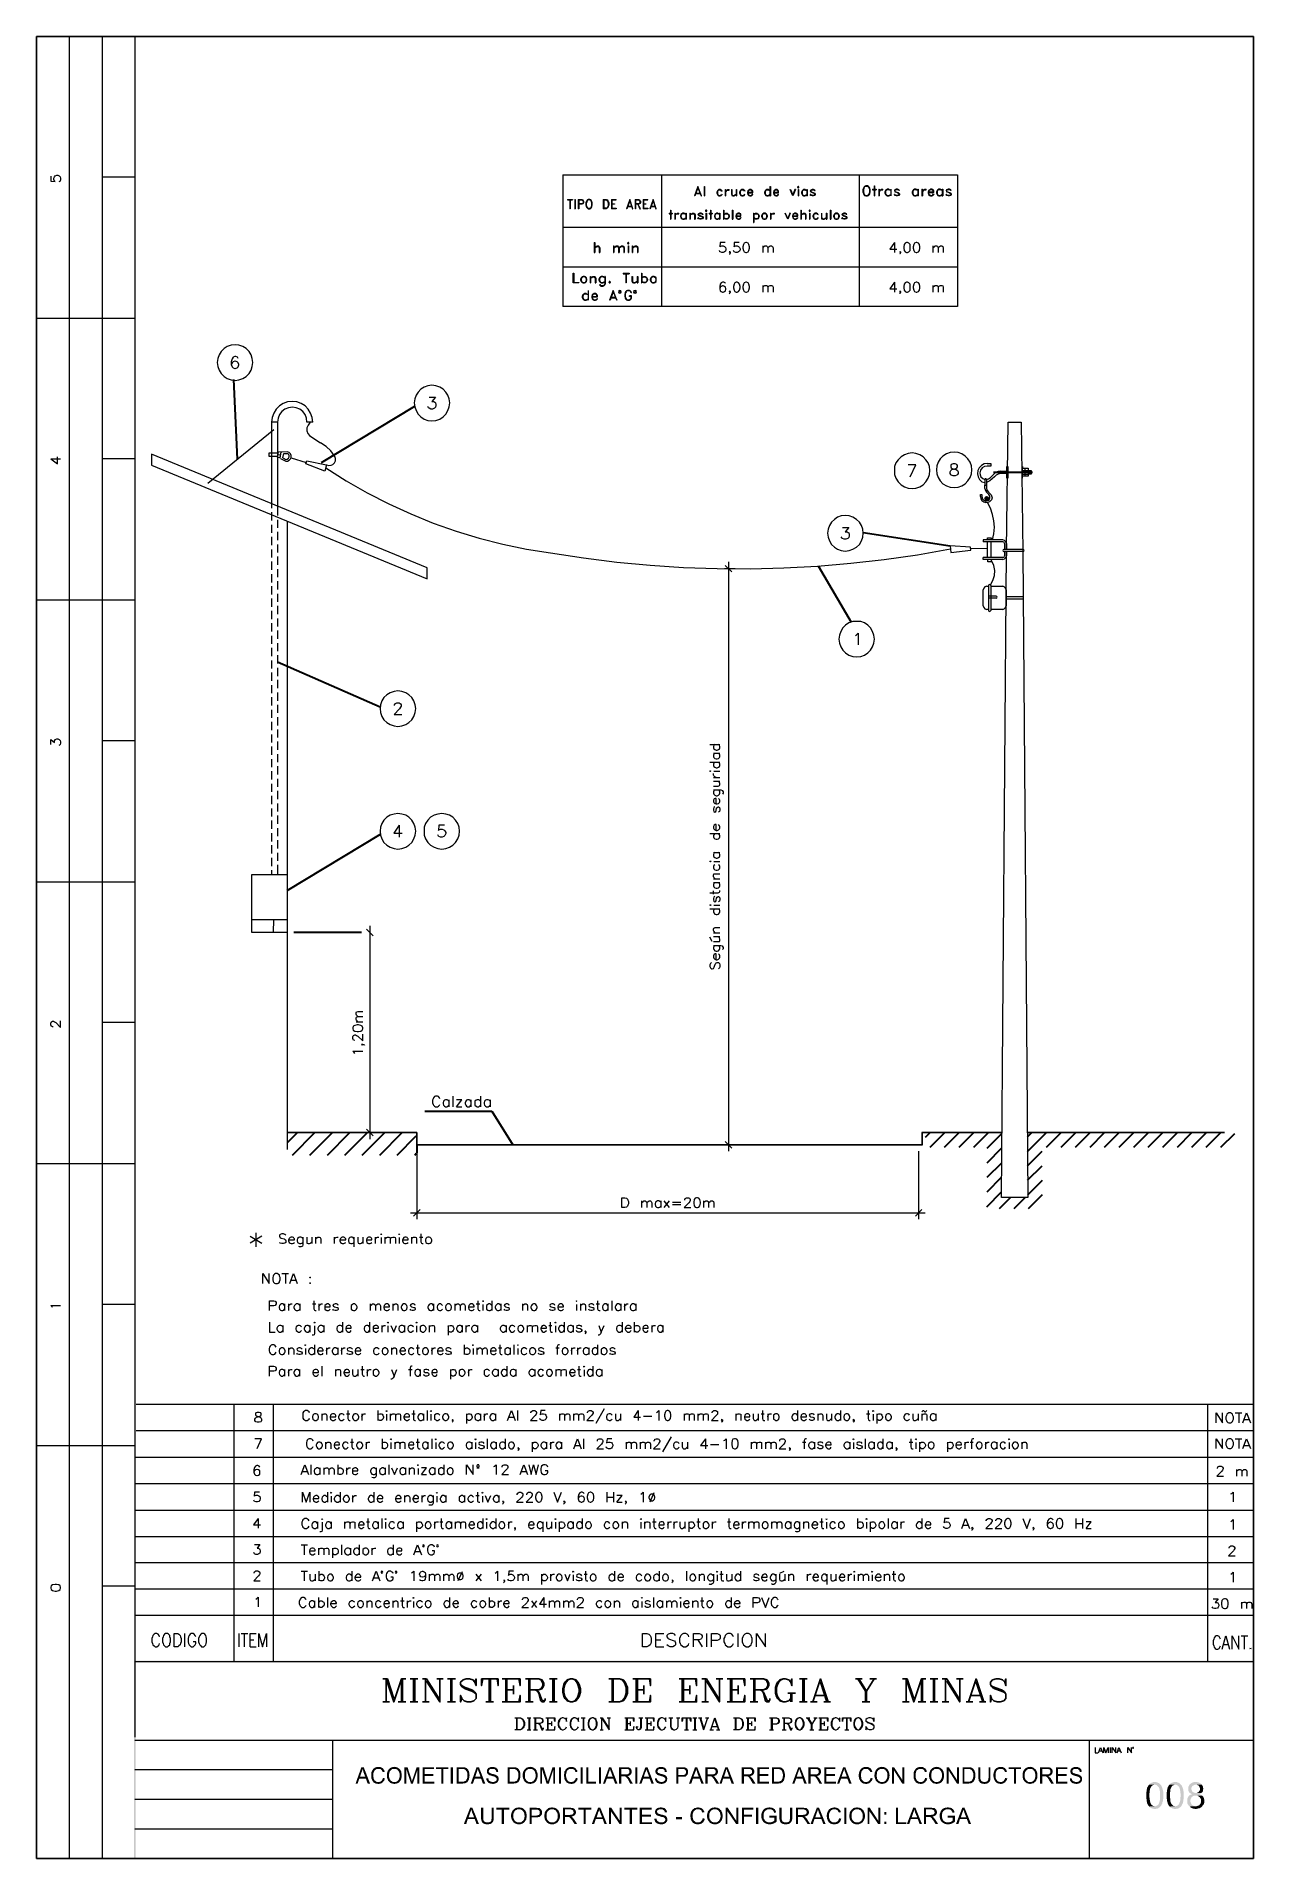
# Paper-space layout 'DGE_BT_008' of a CAD drawing. Header units: millimetres. Extents: x 8 to 202, y 3 to 294.
import ezdxf

# ---------------------------------------------------------------- set-up
doc = ezdxf.new("R2010")
doc.units = ezdxf.units.MM
for name, color, linetype, lineweight in [('DGE_CONTORNOS', 7, 'Continuous', 0), ('DGE_DATOS', 7, 'Continuous', 0), ('DGE_RELLENO', 7, 'Continuous', 0)]:
    doc.layers.add(name, color=color, linetype=linetype, lineweight=lineweight)

# ---------------------------------------------------------------- blocks, each defined once
blk = doc.blocks.new('DGE_BT_008')
at = {"layer": 'DGE_RELLENO', "true_color": 0x000000}
for points in [[(166.1583, 224.3527), (166.116, 224.3527), (166.1583, 224.522)], [(166.116, 224.3527), (166.1583, 224.522), (166.116, 224.522)], [(166.116, 224.395), (166.1583, 224.395), (166.116, 224.2257)], [(166.1583, 224.395), (166.116, 224.2257), (166.1583, 224.2257)], [(166.2853, 224.3527), (166.243, 224.3527), (166.2853, 224.522)], [(166.243, 224.3527), (166.2853, 224.522), (166.243, 224.522)], [(166.243, 224.395), (166.2853, 224.395), (166.243, 224.2257)], [(166.2853, 224.395), (166.243, 224.2257), (166.2853, 224.2257)], [(166.4123, 224.3527), (166.37, 224.3527), (166.4123, 224.522)], [(166.37, 224.3527), (166.4123, 224.522), (166.37, 224.522)], [(166.37, 224.395), (166.4123, 224.395), (166.37, 224.2257)], [(166.4123, 224.395), (166.37, 224.2257), (166.4123, 224.2257)], [(159.0887, 220.3733), (159.004, 220.204), (159.4273, 220.204)], [(159.004, 220.204), (159.0887, 219.9924), (159.4273, 220.204)], [(159.2157, 220.5427), (159.0887, 220.3733), (159.4273, 220.204)], [(159.0887, 219.9924), (159.2157, 219.8653), (159.4273, 220.204)], [(159.4273, 220.585), (159.2157, 220.5427), (159.4273, 220.204)], [(159.2157, 219.8653), (159.4273, 219.7807), (159.4273, 220.204)], [(159.5967, 220.5427), (159.4273, 220.585), (159.4273, 220.204)], [(159.766, 220.3733), (159.5967, 220.5427), (159.4273, 220.204)], [(159.8083, 220.204), (159.766, 220.3733), (159.4273, 220.204)], [(159.4273, 219.7807), (159.5967, 219.8653), (159.4273, 220.204)], [(159.5967, 219.8653), (159.766, 219.9924), (159.4273, 220.204)], [(159.766, 219.9924), (159.8083, 220.204), (159.4273, 220.204)], [(23.4527, 34.8263), (23.7067, 34.5723), (201.9723, 34.8263)], [(23.4527, 3.2456), (23.7067, 34.5723), (23.4527, 34.8263)], [(23.7067, 3.3726), (23.4527, 3.2456), (23.7067, 34.5723)], [(23.7067, 34.5723), (201.9723, 34.8263), (201.8453, 34.5723)], [(201.9723, 34.8263), (201.8453, 34.5723), (201.9723, 34.6993)], [(201.9723, 34.6993), (201.8453, 34.5723), (201.9723, 3.2456)], [(201.8453, 34.5723), (201.9723, 3.2456), (201.8453, 3.3726)], [(60.071, 17.8083), (59.69, 17.8083), (58.7587, 15.1836), (59.0973, 15.1836), (59.3513, 15.988), (60.4097, 15.988), (59.4783, 16.2843), (59.7323, 17.0463), (59.7747, 17.131), (59.7747, 17.2156), (59.817, 17.2579), (59.817, 17.3426), (59.8593, 17.4273), (59.8593, 17.5543)], [(60.071, 17.8083), (59.8593, 17.5543), (59.9017, 17.5119), (59.9017, 17.3849), (59.944, 17.3003), (59.9863, 17.2579), (59.9863, 17.1733), (60.0287, 17.0886), (60.0287, 17.0039), (60.325, 16.2843), (59.4783, 16.2843), (60.4097, 15.988), (60.706, 15.1836), (61.087, 15.1836)], [(62.4417, 17.8506), (62.1453, 17.8506), (62.0607, 17.8083), (62.0183, 17.8083), (61.9337, 17.7659), (61.8913, 17.7659), (61.8067, 17.7236), (61.7643, 17.6813), (61.722, 17.639), (61.6373, 17.5966), (61.595, 17.5543), (61.5527, 17.4696), (61.5103, 17.4273), (61.468, 17.3849), (61.4257, 17.3003), (61.3833, 17.2579), (61.3833, 17.1733), (61.341, 17.131), (61.2987, 17.0463), (61.2987, 16.9193), (61.2563, 16.8346), (61.2563, 16.2419), (61.2987, 16.1573), (61.2987, 16.0303), (61.341, 15.9456), (61.341, 15.9033), (61.3833, 15.8186), (61.4257, 15.7763), (61.4257, 15.6916), (61.468, 15.607), (61.5103, 15.5646), (61.5527, 15.5223), (61.595, 15.4799), (61.6373, 15.3953), (61.722, 15.3529), (61.7643, 15.3106), (61.8067, 15.3106), (61.849, 15.2683), (61.9337, 15.2259), (61.976, 15.2259), (62.0607, 15.1836), (62.2723, 15.1836), (62.357, 15.1413), (62.5263, 15.1413), (62.5687, 15.1836), (62.738, 15.1836), (62.7803, 15.2259), (62.865, 15.2259), (62.9073, 15.2683), (62.9497, 15.3106), (63.0343, 15.3529), (63.0767, 15.3953), (63.119, 15.3953), (62.3993, 15.4376), (62.357, 15.4376), (62.2723, 15.4799), (62.1453, 15.4799), (62.103, 15.5223), (62.0183, 15.5223), (61.976, 15.5646), (61.9337, 15.607), (61.8913, 15.6493), (61.8067, 15.6916), (61.7643, 15.7763), (61.722, 15.8186), (61.722, 15.8609), (61.6797, 15.9456), (61.6373, 16.0303), (61.6373, 16.1573), (61.595, 16.2419), (61.595, 16.8346), (61.6373, 16.9193), (61.6373, 16.9616), (61.6797, 17.0463), (61.6797, 17.0886), (61.722, 17.1733), (61.7643, 17.2156), (61.8067, 17.3003), (61.849, 17.3426), (61.8913, 17.3849), (61.9337, 17.4273), (61.976, 17.4273), (62.0183, 17.4696), (62.0607, 17.5119), (62.1453, 17.5119), (62.1877, 17.5543), (62.3993, 17.5543), (63.1613, 17.5966), (63.119, 17.639), (63.0343, 17.6813), (62.992, 17.6813), (62.9497, 17.7236), (62.9073, 17.7659), (62.8227, 17.8083), (62.7803, 17.8083), (62.6957, 17.8506), (62.484, 17.8506)], [(63.1613, 17.5966), (62.3993, 17.5543), (62.6533, 17.5543), (62.738, 17.5119), (62.7803, 17.4696), (62.8227, 17.4273), (62.865, 17.3849), (62.9073, 17.3426), (62.9497, 17.3003), (62.992, 17.2579), (63.0343, 17.1733), (63.0767, 17.0886), (63.0767, 17.0463), (63.4153, 17.0886), (63.4153, 17.131), (63.373, 17.2156), (63.3307, 17.3003), (63.3307, 17.3426), (63.2883, 17.4273), (63.246, 17.4696), (63.2037, 17.5119)], [(64.1773, 17.5966), (64.135, 17.5543), (64.0927, 17.5119), (64.0503, 17.4696), (64.008, 17.4273), (64.008, 17.3849), (63.9657, 17.3426), (63.9233, 17.2579), (63.881, 17.2156), (63.881, 17.131), (63.8387, 17.0886), (63.8387, 17.0039), (63.7963, 16.9616), (63.7963, 16.7923), (63.754, 16.7076), (63.754, 16.2419), (63.7963, 16.1573), (63.7963, 16.115), (63.8387, 16.0303), (63.8387, 15.9456), (63.881, 15.9033), (63.881, 15.8186), (63.9233, 15.8186), (63.9233, 15.7339), (63.9657, 15.6916), (64.008, 15.607), (64.0503, 15.5646), (64.0927, 15.5223), (64.135, 15.4799), (64.2197, 15.4376), (64.262, 15.3953), (64.3043, 15.3529), (64.3467, 15.3106), (64.4313, 15.2683), (64.4737, 15.2683), (64.516, 15.2259), (64.6007, 15.2259), (64.6853, 15.1836), (64.8123, 15.1836), (64.8547, 15.1413), (64.9393, 15.1413), (65.024, 15.1413), (65.1087, 15.1836), (65.2357, 15.1836), (65.3203, 15.2259), (65.3627, 15.2259), (65.4473, 15.2683), (65.4897, 15.2683), (65.532, 15.3106), (65.5743, 15.3106), (65.6167, 15.3529), (65.7013, 15.3953), (65.7437, 15.4376), (64.9393, 15.4376), (64.8547, 15.4376), (64.8123, 15.4799), (64.6853, 15.4799), (64.6007, 15.5223), (64.5583, 15.5646), (64.4737, 15.607), (64.4313, 15.6493), (64.389, 15.6916), (64.3467, 15.7339), (64.3043, 15.7763), (64.262, 15.8609), (64.2197, 15.9033), (64.1773, 15.9456), (64.1773, 16.0303), (64.135, 16.115), (64.135, 16.1573), (64.0927, 16.2419), (64.0927, 16.7076), (64.135, 16.7923), (64.135, 16.9616), (64.1773, 17.0039), (64.1773, 17.0886), (64.2197, 17.131), (64.262, 17.1733), (64.262, 17.2156), (64.3043, 17.2579), (64.3467, 17.3003), (64.389, 17.3426), (64.4313, 17.3849), (64.516, 17.4273), (64.5583, 17.4696), (64.6007, 17.5119), (64.6853, 17.5119), (64.7277, 17.5543), (64.9393, 17.5543)], [(64.9393, 17.8929), (64.9393, 17.8929), (64.8547, 17.8506), (64.643, 17.8506), (64.6007, 17.8083), (64.516, 17.8083), (64.4737, 17.7659), (64.389, 17.7659), (64.3467, 17.7236), (64.3043, 17.6813), (64.2197, 17.639), (64.1773, 17.5966), (64.9393, 17.5543), (65.151, 17.5543), (65.1933, 17.5119), (65.278, 17.5119), (65.3203, 17.4696), (65.405, 17.4273), (65.4473, 17.4273), (65.4897, 17.3426), (65.532, 17.3003), (65.5743, 17.2579), (65.6167, 17.2156), (65.659, 17.131), (65.7013, 17.0886), (65.7013, 17.0039), (65.7437, 16.9616), (65.7437, 16.8769), (65.786, 16.8346), (65.786, 16.1996), (65.7437, 16.1573), (65.7437, 16.0726), (65.7013, 15.988), (65.7013, 15.9456), (65.659, 15.9033), (65.6167, 15.8186), (65.6167, 15.7763), (65.5743, 15.7339), (65.532, 15.7339), (65.4897, 15.6493), (65.4473, 15.607), (65.405, 15.5646), (65.3203, 15.5646), (65.278, 15.5223), (65.2357, 15.4799), (65.0663, 15.4799), (65.024, 15.4376), (64.9393, 15.4376), (65.7437, 15.4376), (65.786, 15.4799), (65.8283, 15.5646), (65.8707, 15.607), (65.913, 15.6493), (65.9553, 15.7339), (65.9977, 15.7763), (65.9977, 15.8186), (66.04, 15.8609), (66.04, 15.9456), (66.0823, 15.988), (66.0823, 16.1573), (66.1247, 16.1996), (66.1247, 16.7923), (66.0823, 16.8769), (66.0823, 17.0039), (66.04, 17.0886), (66.04, 17.131), (65.9977, 17.2156), (65.9553, 17.3003), (65.913, 17.3426), (65.8707, 17.4273), (65.8283, 17.4696), (65.786, 17.5119), (65.7437, 17.5543), (65.7013, 17.5966), (65.6167, 17.639), (65.5743, 17.6813), (65.532, 17.7236), (65.4897, 17.7659), (65.405, 17.7659), (65.3627, 17.8083), (65.278, 17.8083), (65.2357, 17.8506), (65.024, 17.8506)], [(67.056, 17.8083), (66.548, 17.8083), (66.548, 15.1836), (66.8867, 15.1836), (66.8867, 17.4273)], [(67.056, 17.8083), (66.8867, 17.4273), (67.6063, 15.1836), (67.7757, 15.5646), (67.7333, 15.607), (67.7333, 15.7339), (67.691, 15.8186), (67.6487, 15.8609), (67.6487, 15.988)], [(68.9187, 17.8083), (68.4953, 17.8083), (67.9027, 15.988), (67.8603, 15.9033), (67.818, 15.8186), (67.818, 15.7339), (67.7757, 15.6916), (67.7757, 15.5646), (67.6063, 15.1836), (67.9027, 15.1836), (68.6223, 17.3849)], [(68.9187, 17.8083), (68.6223, 17.3849), (68.6223, 15.1836), (68.9187, 15.1836)], [(71.2893, 17.8083), (69.469, 17.8083), (69.469, 15.1836), (71.3317, 15.1836), (71.3317, 15.5223), (69.8077, 15.5223), (69.8077, 16.4113), (71.1623, 16.4113), (71.1623, 16.7076), (69.8077, 16.7076), (69.8077, 17.5119), (71.2893, 17.5119)], [(73.5753, 17.8083), (71.5857, 17.8083), (71.5857, 17.5119), (72.4323, 17.5119), (72.4323, 15.1836), (72.771, 15.1836), (72.771, 17.5119), (73.5753, 17.5119)], [(73.9563, 17.8083), (74.295, 17.8083), (74.295, 15.1836), (73.9563, 15.1836), (73.9563, 17.8083)], [(75.7343, 17.8083), (74.8877, 17.8083), (74.8877, 15.1836), (75.8613, 15.1836), (75.9037, 15.2259), (76.2, 15.2259), (76.2423, 15.2683), (76.2847, 15.2683), (76.3693, 15.3106), (76.4117, 15.3529), (76.4963, 15.3953), (76.581, 15.4376), (76.6233, 15.4799), (75.2263, 15.5223), (75.2263, 17.5119), (75.7343, 17.5119), (76.581, 17.5543), (76.5387, 17.5966), (76.4963, 17.639), (76.454, 17.6813), (76.3693, 17.7236), (76.327, 17.7236), (76.2423, 17.7659), (76.2, 17.8083), (75.819, 17.8083)], [(76.581, 17.5543), (75.7343, 17.5119), (76.073, 17.5119), (76.1153, 17.4696), (76.1577, 17.4696), (76.2423, 17.4273), (76.2847, 17.3849), (76.327, 17.3426), (76.3693, 17.3003), (76.4117, 17.2156), (76.454, 17.1733), (76.4963, 17.1733), (76.4963, 17.131), (76.5387, 17.0463), (76.5387, 17.0039), (76.581, 16.9193), (76.581, 16.1573), (76.5387, 16.0726), (76.5387, 15.988), (76.4963, 15.9456), (76.454, 15.8609), (76.454, 15.8186), (76.4117, 15.7339), (76.3693, 15.6916), (76.327, 15.6493), (76.2423, 15.607), (76.2, 15.607), (76.1153, 15.5646), (76.0307, 15.5223), (75.2263, 15.5223), (76.6233, 15.4799), (76.6657, 15.5646), (76.708, 15.607), (76.7503, 15.6493), (76.7503, 15.7339), (76.7927, 15.7763), (76.835, 15.8609), (76.835, 15.9033), (76.8773, 15.988), (76.8773, 16.0726), (76.9197, 16.1573), (76.9197, 16.4536), (76.962, 16.5383), (76.962, 16.5806), (76.9197, 16.6653), (76.9197, 16.9616), (76.8773, 17.0039), (76.8773, 17.0886), (76.835, 17.1733), (76.835, 17.2156), (76.7927, 17.2579), (76.7503, 17.3426), (76.7503, 17.3849), (76.708, 17.4273), (76.6657, 17.5119)], [(78.4437, 17.8083), (78.0627, 17.8083), (77.1313, 15.1836), (77.47, 15.1836), (77.7663, 15.988), (78.7823, 15.988), (77.851, 16.2843), (78.105, 17.0463), (78.1473, 17.131), (78.1473, 17.2156), (78.1897, 17.2579), (78.1897, 17.3426), (78.232, 17.4273), (78.232, 17.5543)], [(78.4437, 17.8083), (78.232, 17.5543), (78.2743, 17.5119), (78.2743, 17.4273), (78.3167, 17.3849), (78.3167, 17.3003), (78.359, 17.2579), (78.359, 17.1733), (78.4013, 17.0886), (78.4437, 17.0039), (78.6977, 16.2843), (77.851, 16.2843), (78.7823, 15.988), (79.0787, 15.1836), (79.4597, 15.1836)], [(80.5603, 17.8506), (80.3063, 17.8506), (80.264, 17.8083), (80.1793, 17.8083), (80.137, 17.7659), (80.0523, 17.7659), (80.01, 17.7236), (79.9253, 17.6813), (79.883, 17.639), (79.8407, 17.5543), (79.7983, 17.5119), (79.7983, 17.4696), (79.756, 17.4273), (79.7137, 17.3426), (79.7137, 16.9616), (79.756, 16.8769), (79.7983, 16.8346), (79.7983, 16.7923), (79.8407, 16.7499), (79.883, 16.7076), (79.9253, 16.6653), (80.01, 16.623), (80.0523, 16.5806), (80.0947, 16.5383), (80.1793, 16.5383), (80.2217, 16.4959), (80.3063, 16.4959), (80.3487, 16.4536), (80.4333, 16.4536), (80.518, 16.4113), (80.6027, 16.4113), (80.6873, 16.3689), (80.772, 16.3689), (80.8567, 16.3266), (80.899, 16.3266), (80.9413, 16.2843), (80.9837, 16.2843), (81.0683, 16.2419), (81.1107, 16.1996), (81.153, 16.1573), (81.1953, 16.115), (81.2377, 16.0726), (81.28, 15.988), (81.28, 15.8186), (81.2377, 15.7339), (81.1953, 15.6916), (81.153, 15.6493), (81.1107, 15.607), (81.0683, 15.5646), (80.9837, 15.5223), (80.9413, 15.5223), (80.8567, 15.4799), (79.8407, 15.4799), (79.883, 15.4376), (79.9253, 15.3529), (79.9677, 15.3106), (80.0523, 15.3106), (80.0947, 15.2683), (80.137, 15.2683), (80.1793, 15.2259), (80.2217, 15.2259), (80.3063, 15.1836), (80.518, 15.1836), (80.6027, 15.1413), (80.6873, 15.1413), (80.772, 15.1413), (80.8143, 15.1836), (80.9413, 15.1836), (81.026, 15.2259), (81.0683, 15.2259), (81.153, 15.2683), (81.2377, 15.3106), (81.28, 15.3529), (81.3647, 15.3953), (81.407, 15.4376), (81.4493, 15.4799), (81.4917, 15.5646), (81.4917, 15.607), (81.534, 15.6493), (81.5763, 15.7339), (81.5763, 16.115), (81.534, 16.1996), (81.534, 16.2419), (81.4917, 16.3266), (81.4493, 16.3689), (81.407, 16.4113), (81.3647, 16.4536), (81.28, 16.4959), (81.2377, 16.5383), (81.153, 16.5806), (81.1107, 16.623), (81.026, 16.623), (80.9413, 16.6653), (80.8567, 16.6653), (80.8143, 16.7076), (80.6873, 16.7076), (80.6027, 16.7499), (80.5603, 16.7499), (80.4333, 16.7923), (80.3487, 16.8346), (80.3063, 16.8346), (80.2217, 16.8769), (80.1793, 16.8769), (80.137, 16.9193), (80.0947, 16.9616), (80.0523, 17.0463), (80.01, 17.0886), (80.01, 17.2156), (80.0523, 17.2579), (80.0523, 17.3426), (80.0947, 17.3849), (80.137, 17.4696), (80.1793, 17.4696), (80.2217, 17.5119), (80.3063, 17.5119), (80.3487, 17.5543), (81.3647, 17.5543), (81.28, 17.5966), (81.2377, 17.6813), (81.1953, 17.7236), (81.153, 17.7236), (81.0683, 17.7659), (80.9837, 17.8083), (80.9413, 17.8083), (80.8567, 17.8506), (80.645, 17.8506)], [(81.3647, 17.5543), (80.6027, 17.5543), (80.8143, 17.5543), (80.8567, 17.5119), (80.9413, 17.5119), (80.9837, 17.4696), (81.026, 17.4273), (81.0683, 17.3849), (81.1107, 17.3426), (81.153, 17.3003), (81.153, 17.2156), (81.1953, 17.131), (81.1953, 17.0463), (81.534, 17.0886), (81.4917, 17.1733), (81.4917, 17.3003), (81.4493, 17.3849), (81.407, 17.4273), (81.407, 17.5119), (81.3647, 17.5119)], [(83.8623, 17.8083), (83.0157, 17.8083), (83.0157, 15.1836), (83.9893, 15.1836), (84.0317, 15.2259), (84.328, 15.2259), (84.3703, 15.2683), (84.4127, 15.2683), (84.4973, 15.3106), (84.5397, 15.3529), (84.6243, 15.3953), (84.709, 15.4376), (84.7513, 15.4799), (83.3543, 15.5223), (83.3543, 17.5119), (83.8623, 17.5119), (84.709, 17.5543), (84.6667, 17.5966), (84.6243, 17.639), (84.582, 17.6813), (84.4973, 17.7236), (84.455, 17.7236), (84.3703, 17.7659), (84.328, 17.8083), (83.947, 17.8083)], [(84.709, 17.5543), (83.8623, 17.5119), (84.201, 17.5119), (84.2433, 17.4696), (84.2857, 17.4696), (84.3703, 17.4273), (84.4127, 17.3849), (84.455, 17.3426), (84.4973, 17.3003), (84.5397, 17.2156), (84.582, 17.1733), (84.6243, 17.131), (84.6667, 17.0463), (84.6667, 17.0039), (84.709, 16.9193), (84.709, 16.1573), (84.6667, 16.0726), (84.6667, 15.988), (84.6243, 15.9456), (84.582, 15.8609), (84.5397, 15.8186), (84.5397, 15.7339), (84.4973, 15.6916), (84.455, 15.6493), (84.3703, 15.607), (84.328, 15.607), (84.2433, 15.5646), (84.1587, 15.5223), (83.3543, 15.5223), (84.7513, 15.4799), (84.7937, 15.5646), (84.836, 15.607), (84.8783, 15.6493), (84.8783, 15.7339), (84.9207, 15.7763), (84.963, 15.8609), (84.963, 15.9033), (85.0053, 15.988), (85.0053, 16.0726), (85.0477, 16.1573), (85.0477, 16.9616), (85.0053, 17.0039), (85.0053, 17.0886), (84.963, 17.1733), (84.963, 17.2156), (84.9207, 17.2579), (84.8783, 17.3426), (84.836, 17.3849), (84.836, 17.4273), (84.7937, 17.5119)], [(85.852, 17.5966), (85.8097, 17.5543), (85.7673, 17.5119), (85.725, 17.4696), (85.6827, 17.4273), (85.6403, 17.3849), (85.6403, 17.3426), (85.598, 17.2579), (85.5557, 17.2156), (85.5133, 17.131), (85.5133, 17.0886), (85.471, 17.0039), (85.471, 16.8769), (85.4287, 16.7923), (85.4287, 16.2419), (85.471, 16.1573), (85.471, 16.0303), (85.5133, 15.9456), (85.5557, 15.9033), (85.5557, 15.8186), (85.598, 15.7339), (85.6403, 15.6916), (85.6827, 15.607), (85.725, 15.5646), (85.7673, 15.5223), (85.8097, 15.4799), (85.852, 15.4376), (85.9367, 15.3953), (85.979, 15.3529), (86.0213, 15.3106), (86.0637, 15.2683), (86.1483, 15.2683), (86.1907, 15.2259), (86.2753, 15.2259), (86.3177, 15.1836), (86.487, 15.1836), (86.5293, 15.1413), (86.614, 15.1413), (86.6987, 15.1413), (86.7833, 15.1836), (86.9103, 15.1836), (86.9527, 15.2259), (87.0373, 15.2259), (87.0797, 15.2683), (87.1643, 15.2683), (87.2067, 15.3106), (87.249, 15.3106), (87.2913, 15.3529), (87.3337, 15.3953), (87.4183, 15.4376), (86.614, 15.4376), (86.5293, 15.4376), (86.487, 15.4799), (86.3177, 15.4799), (86.2753, 15.5223), (86.233, 15.5646), (86.1483, 15.607), (86.106, 15.6493), (86.0637, 15.6916), (86.0213, 15.7339), (85.979, 15.7339), (85.9367, 15.7763), (85.9367, 15.8609), (85.8943, 15.9033), (85.852, 15.9456), (85.8097, 16.0303), (85.8097, 16.1573), (85.7673, 16.2419), (85.7673, 16.7923), (85.8097, 16.8769), (85.8097, 16.9616), (85.852, 17.0039), (85.852, 17.0886), (85.8943, 17.131), (85.8943, 17.1733), (85.9367, 17.2156), (85.979, 17.2579), (86.0213, 17.3003), (86.0637, 17.3426), (86.106, 17.3849), (86.1483, 17.4273), (86.233, 17.4696), (86.2753, 17.5119), (86.36, 17.5119), (86.4023, 17.5543), (86.614, 17.5543)], [(86.614, 17.8929), (86.614, 17.8929), (86.5293, 17.8506), (86.3177, 17.8506), (86.2753, 17.8083), (86.1907, 17.8083), (86.1483, 17.7659), (86.0637, 17.7659), (86.0213, 17.7236), (85.979, 17.6813), (85.8943, 17.639), (85.852, 17.5966), (86.614, 17.5543), (86.8257, 17.5543), (86.868, 17.5119), (86.9527, 17.5119), (86.995, 17.4696), (87.0797, 17.4273), (87.122, 17.4273), (87.1643, 17.3426), (87.2067, 17.3003), (87.249, 17.2579), (87.2913, 17.2156), (87.3337, 17.131), (87.376, 17.0886), (87.376, 17.0039), (87.4183, 16.9616), (87.4183, 16.8346), (87.4607, 16.7499), (87.4607, 16.1996), (87.4183, 16.1573), (87.4183, 16.0726), (87.376, 15.988), (87.376, 15.9456), (87.3337, 15.9033), (87.2913, 15.8186), (87.249, 15.7763), (87.2067, 15.7339), (87.1643, 15.6493), (87.122, 15.607), (87.0797, 15.5646), (86.995, 15.5646), (86.9527, 15.5223), (86.868, 15.4799), (86.741, 15.4799), (86.6987, 15.4376), (86.614, 15.4376), (87.4183, 15.4376), (87.4607, 15.4799), (87.503, 15.5646), (87.5453, 15.607), (87.5877, 15.6493), (87.63, 15.7339), (87.6723, 15.7763), (87.6723, 15.8609), (87.7147, 15.9456), (87.7147, 15.988), (87.757, 16.0726), (87.757, 16.1573), (87.7993, 16.1996), (87.7993, 16.7923), (87.757, 16.8769), (87.757, 16.9616), (87.7147, 17.0039), (87.7147, 17.0886), (87.6723, 17.131), (87.6723, 17.2156), (87.63, 17.3003), (87.5877, 17.3426), (87.5453, 17.4273), (87.503, 17.4696), (87.4607, 17.5119), (87.4183, 17.5543), (87.3337, 17.5966), (87.2913, 17.639), (87.249, 17.6813), (87.2067, 17.7236), (87.1643, 17.7659), (87.0797, 17.7659), (87.0373, 17.8083), (86.9527, 17.8083), (86.9103, 17.8506), (86.6987, 17.8506)], [(88.7307, 17.8083), (88.2227, 17.8083), (88.2227, 15.1836), (88.519, 15.1836), (88.519, 17.4273)], [(88.7307, 17.8083), (88.519, 17.4273), (89.2387, 15.1836), (89.408, 15.5646), (89.408, 15.6493), (89.3657, 15.7339), (89.3657, 15.8186), (89.3233, 15.8609), (89.3233, 15.988)], [(90.5933, 17.8083), (90.17, 17.8083), (89.5773, 15.988), (89.535, 15.9033), (89.4927, 15.8186), (89.4927, 15.7339), (89.4503, 15.6916), (89.4503, 15.6493), (89.408, 15.5646), (89.2387, 15.1836), (89.5773, 15.1836), (90.297, 17.3849)], [(90.5933, 17.8083), (90.297, 17.3849), (90.297, 15.1836), (90.5933, 15.1836)], [(91.186, 17.8083), (91.5247, 17.8083), (91.5247, 15.1836), (91.186, 15.1836), (91.186, 17.8083)], [(93.1757, 17.8506), (92.8793, 17.8506), (92.837, 17.8083), (92.7523, 17.8083), (92.71, 17.7659), (92.6253, 17.7659), (92.583, 17.7236), (92.4983, 17.6813), (92.456, 17.639), (92.4137, 17.5966), (92.3713, 17.5543), (92.329, 17.4696), (92.2443, 17.4273), (92.2443, 17.3849), (92.202, 17.3003), (92.1597, 17.2579), (92.1173, 17.1733), (92.075, 17.131), (92.075, 16.9616), (92.0327, 16.9193), (92.0327, 16.7499), (91.9903, 16.7076), (91.9903, 16.3689), (92.0327, 16.3266), (92.0327, 16.115), (92.075, 16.0303), (92.075, 15.9456), (92.1173, 15.9033), (92.1173, 15.8186), (92.1597, 15.7763), (92.202, 15.6916), (92.2443, 15.607), (92.2867, 15.5646), (92.329, 15.5223), (92.3713, 15.4799), (92.4137, 15.3953), (92.456, 15.3529), (92.5407, 15.3106), (92.583, 15.3106), (92.6253, 15.2683), (92.6677, 15.2259), (92.7523, 15.2259), (92.7947, 15.1836), (93.0063, 15.1836), (93.091, 15.1413), (93.2603, 15.1413), (93.345, 15.1836), (93.472, 15.1836), (93.5567, 15.2259), (93.599, 15.2259), (93.6837, 15.2683), (93.726, 15.3106), (93.7683, 15.3529), (93.853, 15.3953), (93.1333, 15.4376), (93.0487, 15.4799), (92.9217, 15.4799), (92.837, 15.5223), (92.7947, 15.5223), (92.71, 15.5646), (92.6677, 15.607), (92.6253, 15.6493), (92.583, 15.6916), (92.5407, 15.7763), (92.4983, 15.8186), (92.456, 15.8609), (92.456, 15.9456), (92.4137, 15.9456), (92.4137, 16.0726), (92.3713, 16.1573), (92.3713, 16.2843), (92.329, 16.3689), (92.329, 16.6653), (92.3713, 16.7499), (92.3713, 16.9193), (92.4137, 16.9616), (92.4137, 17.0463), (92.456, 17.0886), (92.456, 17.1733), (92.4983, 17.2156), (92.5407, 17.3003), (92.583, 17.3426), (92.6253, 17.3849), (92.71, 17.4273), (92.7523, 17.4696), (92.837, 17.5119), (92.8793, 17.5119), (92.964, 17.5543), (93.1757, 17.5543), (93.8953, 17.5966), (93.853, 17.639), (93.8107, 17.6813), (93.7683, 17.6813), (93.726, 17.7236), (93.6413, 17.7659), (93.599, 17.8083), (93.5143, 17.8083), (93.472, 17.8506), (93.2603, 17.8506)], [(93.8953, 17.5966), (93.1757, 17.5543), (93.4297, 17.5543), (93.472, 17.5119), (93.5143, 17.4696), (93.599, 17.4273), (93.6413, 17.3849), (93.6837, 17.3426), (93.726, 17.3003), (93.7683, 17.2579), (93.7683, 17.1733), (93.8107, 17.0886), (93.853, 17.0463), (94.1493, 17.0886), (94.1493, 17.131), (94.107, 17.2156), (94.107, 17.3003), (94.0647, 17.3426), (94.0223, 17.4273), (93.98, 17.4696), (93.9377, 17.5119)], [(94.6573, 17.8083), (94.996, 17.8083), (94.996, 15.1836), (94.6573, 15.1836), (94.6573, 17.8083)], [(95.885, 17.8083), (95.5463, 17.8083), (95.5463, 15.1836), (97.1127, 15.1836), (97.1127, 15.5223), (95.885, 15.5223)], [(97.5783, 17.8083), (97.917, 17.8083), (97.917, 15.1836), (97.5783, 15.1836), (97.5783, 17.8083)], [(99.5257, 17.8083), (99.187, 17.8083), (98.2133, 15.1836), (98.552, 15.1836), (98.8483, 15.988), (99.8643, 15.988), (98.933, 16.2843), (99.187, 17.0463), (99.2293, 17.131), (99.2717, 17.2156), (99.2717, 17.3426), (99.314, 17.4273), (99.314, 17.4696), (99.3563, 17.5543)], [(99.5257, 17.8083), (99.3563, 17.5543), (99.3563, 17.4273), (99.3987, 17.3849), (99.3987, 17.3003), (99.441, 17.2579), (99.441, 17.1733), (99.4833, 17.0886), (99.5257, 17.0039), (99.7797, 16.2843), (98.933, 16.2843), (99.8643, 15.988), (100.1607, 15.1836), (100.5417, 15.1836)], [(101.8963, 17.8083), (100.7957, 17.8083), (100.7957, 15.1836), (101.1343, 15.1836), (101.1343, 16.3689), (101.5153, 16.3689), (102.108, 16.4113), (102.235, 16.4113), (102.3197, 16.4536), (102.362, 16.4536), (102.4467, 16.4959), (102.489, 16.5383), (102.5313, 16.5383), (102.5737, 16.5806), (102.616, 16.623), (102.6583, 16.6653), (101.1343, 16.6653), (101.1343, 17.5543), (101.9387, 17.5543), (102.6583, 17.5966), (102.5737, 17.639), (102.5313, 17.6813), (102.489, 17.7236), (102.4043, 17.7659), (102.362, 17.7659), (102.2773, 17.8083), (102.0233, 17.8083)], [(102.6583, 17.5966), (101.9387, 17.5543), (102.0233, 17.5119), (102.1927, 17.5119), (102.235, 17.4696), (102.2773, 17.4696), (102.3197, 17.4273), (102.362, 17.3849), (102.4043, 17.3003), (102.4467, 17.2579), (102.4467, 16.9193), (102.4043, 16.8769), (102.362, 16.8346), (102.3197, 16.7923), (102.2773, 16.7499), (102.1927, 16.7076), (102.1503, 16.7076), (102.0657, 16.6653), (101.1343, 16.6653), (102.6583, 16.6653), (102.7007, 16.7076), (102.7007, 16.7499), (102.743, 16.8346), (102.7853, 16.8769), (102.7853, 17.3003), (102.743, 17.3849), (102.743, 17.4273), (102.7007, 17.5119), (102.7007, 17.5543)], [(103.378, 17.8083), (103.7167, 17.8083), (103.7167, 15.1836), (103.378, 15.1836), (103.378, 17.8083)], [(105.3253, 17.8083), (104.9867, 17.8083), (104.013, 15.1836), (104.3517, 15.1836), (104.648, 15.988), (105.664, 15.988), (104.7327, 16.2843), (104.9867, 17.0463), (105.029, 17.0463), (105.029, 17.131), (105.0713, 17.2156), (105.0713, 17.2579), (105.1137, 17.3426), (105.1137, 17.4696), (105.156, 17.5543)], [(105.3253, 17.8083), (105.156, 17.5543), (105.156, 17.4273), (105.1983, 17.3849), (105.1983, 17.3003), (105.2407, 17.2579), (105.2407, 17.1733), (105.283, 17.0886), (105.3253, 17.0039), (105.5793, 16.2843), (104.7327, 16.2843), (105.664, 15.988), (105.9603, 15.1836), (106.3413, 15.1836)], [(107.4843, 17.8506), (107.188, 17.8506), (107.1457, 17.8083), (107.061, 17.8083), (107.0187, 17.7659), (106.934, 17.7659), (106.8917, 17.7236), (106.8493, 17.6813), (106.7647, 17.639), (106.7223, 17.5543), (106.68, 17.5119), (106.68, 17.4696), (106.6377, 17.4273), (106.6377, 17.3426), (106.5953, 17.3003), (106.5953, 17.0039), (106.6377, 16.9616), (106.6377, 16.8769), (106.68, 16.8346), (106.68, 16.7923), (106.7223, 16.7499), (106.7647, 16.7076), (106.807, 16.6653), (106.8917, 16.623), (106.934, 16.5806), (106.9763, 16.5806), (107.0187, 16.5383), (107.061, 16.5383), (107.1033, 16.4959), (107.188, 16.4959), (107.2727, 16.4536), (107.3573, 16.4536), (107.442, 16.4113), (107.4843, 16.4113), (107.569, 16.3689), (107.6537, 16.3689), (107.7383, 16.3266), (107.7807, 16.3266), (107.823, 16.2843), (107.8653, 16.2843), (107.95, 16.2419), (107.9923, 16.1996), (108.077, 16.1573), (108.077, 16.115), (108.1193, 16.115), (108.1193, 16.0726), (108.1617, 15.988), (108.1617, 15.8186), (108.1193, 15.7339), (108.077, 15.6916), (108.077, 15.6493), (107.9923, 15.607), (107.95, 15.5646), (107.8653, 15.5223), (107.823, 15.5223), (107.7383, 15.4799), (106.7223, 15.4799), (106.7647, 15.4376), (106.807, 15.3529), (106.8493, 15.3106), (106.934, 15.3106), (106.9763, 15.2683), (107.0187, 15.2683), (107.061, 15.2259), (107.1457, 15.2259), (107.188, 15.1836), (107.3997, 15.1836), (107.4843, 15.1413), (107.569, 15.1413), (107.6537, 15.1413), (107.696, 15.1836), (107.8653, 15.1836), (107.9077, 15.2259), (107.9923, 15.2259), (108.0347, 15.2683), (108.077, 15.2683), (108.1193, 15.3106), (108.204, 15.3529), (108.2463, 15.3953), (108.2887, 15.4376), (108.331, 15.4799), (108.3733, 15.5646), (108.4157, 15.607), (108.4157, 15.6493), (108.458, 15.7339), (108.458, 15.8609), (108.5003, 15.9456), (108.5003, 15.988), (108.458, 16.0726), (108.458, 16.1996), (108.4157, 16.2419), (108.3733, 16.3266), (108.331, 16.3689), (108.2887, 16.4113), (108.2463, 16.4536), (108.204, 16.4959), (108.1193, 16.5383), (108.077, 16.5806), (108.0347, 16.5806), (107.9923, 16.623), (107.9077, 16.623), (107.823, 16.6653), (107.7807, 16.6653), (107.696, 16.7076), (107.6113, 16.7076), (107.5267, 16.7499), (107.442, 16.7499), (107.3573, 16.7923), (107.2727, 16.8346), (107.188, 16.8346), (107.1457, 16.8769), (107.061, 16.8769), (107.0187, 16.9193), (106.9763, 16.9616), (106.934, 17.0463), (106.934, 17.0886), (106.8917, 17.1733), (106.934, 17.2156), (106.934, 17.2579), (106.9763, 17.3426), (106.9763, 17.3849), (107.061, 17.4696), (107.1457, 17.5119), (107.188, 17.5119), (107.2303, 17.5543), (108.2463, 17.5543), (108.204, 17.5966), (108.1617, 17.6813), (108.077, 17.7236), (108.0347, 17.7236), (107.95, 17.7659), (107.8653, 17.8083), (107.823, 17.8083), (107.7383, 17.8506), (107.5267, 17.8506)], [(108.2463, 17.5543), (107.4843, 17.5543), (107.696, 17.5543), (107.7807, 17.5119), (107.823, 17.5119), (107.8653, 17.4696), (107.9077, 17.4273), (107.95, 17.3849), (107.9923, 17.3426), (108.0347, 17.3003), (108.077, 17.2156), (108.077, 17.0463), (108.4157, 17.0886), (108.4157, 17.1733), (108.3733, 17.2579), (108.3733, 17.3003), (108.331, 17.3849), (108.331, 17.4273), (108.2887, 17.5119)], [(110.8287, 17.8083), (109.8973, 17.8083), (109.8973, 15.1836), (110.236, 15.1836), (110.236, 16.2843), (111.252, 16.2843), (111.2943, 16.3266), (111.379, 16.3266), (111.4213, 16.3689), (111.4637, 16.4113), (111.506, 16.4113), (111.5483, 16.4536), (111.5907, 16.4959), (111.633, 16.5383), (110.236, 16.5806), (110.236, 17.5119), (111.6753, 17.5119), (111.633, 17.5966), (111.5907, 17.639), (111.506, 17.6813), (111.4637, 17.7236), (111.4213, 17.7236), (111.379, 17.7659), (111.2943, 17.7659), (111.2097, 17.8083), (110.9133, 17.8083)], [(111.6753, 17.5119), (110.871, 17.5119), (111.1673, 17.5119), (111.2097, 17.4696), (111.2943, 17.4273), (111.3367, 17.3849), (111.379, 17.3426), (111.4213, 17.2579), (111.4637, 17.2156), (111.4637, 16.9193), (111.4213, 16.8769), (111.4213, 16.7923), (111.379, 16.7499), (111.3367, 16.7076), (111.2943, 16.6653), (111.252, 16.623), (111.1673, 16.623), (111.125, 16.5806), (110.236, 16.5806), (111.633, 16.5383), (111.6753, 16.5806), (111.7177, 16.6653), (111.7177, 16.7076), (111.76, 16.7923), (111.76, 16.8346), (111.8023, 16.9193), (111.8023, 17.2156), (111.76, 17.3003), (111.76, 17.3426), (111.7177, 17.4273), (111.7177, 17.4696)], [(113.2417, 17.8083), (112.903, 17.8083), (111.9293, 15.1836), (112.3103, 15.1836), (112.5643, 15.988), (113.6227, 15.988), (112.649, 16.2843), (112.9453, 17.0463), (112.9877, 17.131), (112.9877, 17.2156), (113.03, 17.2579), (113.03, 17.4273), (113.0723, 17.4696), (113.0723, 17.5543)], [(113.2417, 17.8083), (113.0723, 17.5543), (113.0723, 17.5119), (113.1147, 17.4273), (113.1147, 17.3849), (113.157, 17.3003), (113.157, 17.2579), (113.1993, 17.1733), (113.2417, 17.0886), (113.2417, 17.0039), (113.4957, 16.2843), (112.649, 16.2843), (113.6227, 15.988), (113.919, 15.1836), (114.3, 15.1836)], [(115.6547, 17.8083), (114.554, 17.8083), (114.554, 15.1836), (114.8927, 15.1836), (114.8927, 16.3689), (115.2737, 16.3689), (115.824, 16.4113), (115.951, 16.4113), (116.0357, 16.4536), (116.1203, 16.4536), (116.1627, 16.4959), (116.2473, 16.5383), (116.2897, 16.5383), (116.332, 16.5806), (116.3743, 16.623), (116.3743, 16.6653), (114.8927, 16.6653), (114.8927, 17.5543), (115.6547, 17.5543), (116.3743, 17.5966), (116.332, 17.639), (116.2897, 17.6813), (116.205, 17.7236), (116.1627, 17.7659), (116.078, 17.7659), (116.0357, 17.8083), (115.7393, 17.8083)], [(116.3743, 17.5966), (115.6547, 17.5543), (115.697, 17.5543), (115.7817, 17.5119), (115.9087, 17.5119), (115.9933, 17.4696), (116.0357, 17.4696), (116.078, 17.4273), (116.1203, 17.3849), (116.1627, 17.3003), (116.1627, 17.2579), (116.205, 17.1733), (116.205, 17.0039), (116.1627, 16.9193), (116.1203, 16.8769), (116.1203, 16.8346), (116.078, 16.7923), (115.9933, 16.7499), (115.951, 16.7076), (115.8663, 16.7076), (115.824, 16.6653), (114.8927, 16.6653), (116.3743, 16.6653), (116.4167, 16.7076), (116.459, 16.7499), (116.5013, 16.8346), (116.5013, 16.8769), (116.5437, 16.9616), (116.5437, 17.2579), (116.5013, 17.3003), (116.5013, 17.3849), (116.459, 17.4273), (116.459, 17.5119), (116.4167, 17.5543)], [(118.11, 17.8083), (117.729, 17.8083), (116.7977, 15.1836), (117.1363, 15.1836), (117.3903, 15.988), (118.4487, 15.988), (117.5173, 16.2843), (117.7713, 17.0463), (117.8137, 17.131), (117.8137, 17.2156), (117.856, 17.2579), (117.856, 17.3426), (117.8983, 17.4273), (117.8983, 17.5543)], [(118.11, 17.8083), (117.8983, 17.5543), (117.9407, 17.5119), (117.9407, 17.4273), (117.983, 17.3849), (117.983, 17.3003), (118.0253, 17.2579), (118.0253, 17.1733), (118.0677, 17.0886), (118.11, 17.0039), (118.364, 16.2843), (117.5173, 16.2843), (118.4487, 15.988), (118.745, 15.1836), (119.126, 15.1836)], [(121.4543, 17.8083), (120.3537, 17.8083), (120.3537, 15.1836), (120.6923, 15.1836), (120.6923, 16.3689), (121.0733, 16.3689), (121.6237, 16.4113), (121.793, 16.4113), (121.8353, 16.4536), (121.92, 16.4536), (121.9623, 16.4959), (122.047, 16.5383), (122.0893, 16.5383), (122.1317, 16.5806), (122.174, 16.623), (122.174, 16.6653), (120.6923, 16.6653), (120.6923, 17.5543), (121.4543, 17.5543), (122.174, 17.5966), (122.1317, 17.639), (122.0893, 17.6813), (122.047, 17.7236), (121.9623, 17.7659), (121.8777, 17.7659), (121.8353, 17.8083), (121.539, 17.8083)], [(122.174, 17.5966), (121.4543, 17.5543), (121.4967, 17.5543), (121.5813, 17.5119), (121.7083, 17.5119), (121.793, 17.4696), (121.8353, 17.4696), (121.8777, 17.4273), (121.92, 17.3849), (121.9623, 17.3003), (122.0047, 17.2579), (122.0047, 17.0039), (121.9623, 16.9193), (121.92, 16.8769), (121.92, 16.8346), (121.8777, 16.7923), (121.793, 16.7499), (121.7507, 16.7076), (121.666, 16.7076), (121.6237, 16.6653), (120.6923, 16.6653), (122.174, 16.6653), (122.2163, 16.7076), (122.2587, 16.7499), (122.301, 16.8346), (122.301, 16.8769), (122.3433, 16.9616), (122.3433, 17.3003), (122.301, 17.3849), (122.2587, 17.4273), (122.2587, 17.5119), (122.2163, 17.5543)], [(124.6717, 17.8083), (122.8513, 17.8083), (122.8513, 15.1836), (124.714, 15.1836), (124.714, 15.5223), (123.19, 15.5223), (123.19, 16.4113), (124.587, 16.4113), (124.587, 16.7076), (123.19, 16.7076), (123.19, 17.5119), (124.6717, 17.5119)], [(126.0263, 17.8083), (125.1797, 17.8083), (125.1797, 15.1836), (126.1533, 15.1836), (126.238, 15.2259), (126.492, 15.2259), (126.5343, 15.2683), (126.619, 15.2683), (126.6613, 15.3106), (126.746, 15.3529), (126.7883, 15.3953), (126.8307, 15.3953), (126.873, 15.4376), (126.9153, 15.4799), (125.5183, 15.5223), (125.5183, 17.5119), (126.0263, 17.5119), (126.9153, 17.5543), (126.873, 17.5966), (126.7883, 17.639), (126.746, 17.6813), (126.7037, 17.7236), (126.619, 17.7236), (126.5767, 17.7659), (126.492, 17.8083), (126.111, 17.8083)], [(126.9153, 17.5543), (126.0263, 17.5119), (126.365, 17.5119), (126.4073, 17.4696), (126.492, 17.4696), (126.5343, 17.4273), (126.5767, 17.3849), (126.6613, 17.3426), (126.7037, 17.3003), (126.746, 17.2156), (126.7883, 17.1733), (126.7883, 17.131), (126.8307, 17.0463), (126.8307, 17.0039), (126.873, 16.9193), (126.873, 16.7923), (126.9153, 16.7076), (126.9153, 16.3689), (126.873, 16.2843), (126.873, 16.0726), (126.8307, 16.0303), (126.8307, 15.988), (126.7883, 15.9456), (126.7883, 15.8609), (126.746, 15.8186), (126.7037, 15.7339), (126.6613, 15.6916), (126.619, 15.6493), (126.5767, 15.607), (126.492, 15.607), (126.4497, 15.5646), (126.4073, 15.5646), (126.3227, 15.5223), (125.5183, 15.5223), (126.9153, 15.4799), (126.9577, 15.5646), (127, 15.607), (127.0423, 15.6493), (127.0847, 15.7339), (127.0847, 15.7763), (127.127, 15.8609), (127.1693, 15.9033), (127.1693, 16.0303), (127.2117, 16.0726), (127.2117, 16.2419), (127.254, 16.2843), (127.254, 16.7499), (127.2117, 16.7923), (127.2117, 16.9616), (127.1693, 17.0039), (127.1693, 17.1733), (127.127, 17.2156), (127.0847, 17.2579), (127.0847, 17.3426), (127.0423, 17.3849), (127, 17.4273), (126.9577, 17.5119)], [(129.7093, 17.8083), (129.3707, 17.8083), (128.397, 15.1836), (128.7357, 15.1836), (129.032, 15.988), (130.048, 15.988), (129.1167, 16.2843), (129.3707, 17.0463), (129.413, 17.131), (129.4553, 17.2156), (129.4553, 17.3426), (129.4977, 17.4273), (129.4977, 17.4696), (129.54, 17.5543)], [(129.7093, 17.8083), (129.54, 17.5543), (129.54, 17.4273), (129.5823, 17.3849), (129.5823, 17.3003), (129.6247, 17.2579), (129.6247, 17.1733), (129.667, 17.0886), (129.7093, 17.0039), (129.9633, 16.2843), (129.1167, 16.2843), (130.048, 15.988), (130.3443, 15.1836), (130.7253, 15.1836)], [(132.08, 17.8083), (130.9793, 17.8083), (130.9793, 15.1836), (131.318, 15.1836), (131.318, 16.3689), (131.699, 16.3689), (132.2917, 16.4113), (132.4187, 16.4113), (132.5033, 16.4536), (132.5457, 16.4536), (132.6303, 16.4959), (132.6727, 16.5383), (132.715, 16.5383), (132.7573, 16.5806), (132.7997, 16.623), (132.842, 16.6653), (131.318, 16.6653), (131.318, 17.5543), (132.1223, 17.5543), (132.842, 17.5966), (132.7573, 17.639), (132.715, 17.6813), (132.6727, 17.7236), (132.588, 17.7659), (132.5457, 17.7659), (132.461, 17.8083), (132.207, 17.8083)], [(132.842, 17.5966), (132.1223, 17.5543), (132.207, 17.5119), (132.3763, 17.5119), (132.4187, 17.4696), (132.461, 17.4696), (132.5033, 17.4273), (132.5457, 17.3849), (132.588, 17.3003), (132.6303, 17.2579), (132.6303, 16.9193), (132.588, 16.8769), (132.5457, 16.8346), (132.5033, 16.7923), (132.461, 16.7499), (132.3763, 16.7076), (132.334, 16.7076), (132.2493, 16.6653), (131.318, 16.6653), (132.842, 16.6653), (132.8843, 16.7076), (132.8843, 16.7499), (132.9267, 16.8346), (132.969, 16.8769), (132.969, 17.3003), (132.9267, 17.3849), (132.9267, 17.4273), (132.8843, 17.5119), (132.8843, 17.5543)], [(135.2973, 17.8083), (133.5193, 17.8083), (133.5193, 15.1836), (135.382, 15.1836), (135.382, 15.5223), (133.858, 15.5223), (133.858, 16.4113), (135.2127, 16.4113), (135.2127, 16.7076), (133.858, 16.7076), (133.858, 17.5119), (135.2973, 17.5119)], [(136.8637, 17.8083), (136.525, 17.8083), (135.5513, 15.1836), (135.89, 15.1836), (136.1863, 15.988), (137.2023, 15.988), (136.271, 16.2843), (136.525, 17.0463), (136.5673, 17.0463), (136.5673, 17.131), (136.6097, 17.2156), (136.6097, 17.2579), (136.652, 17.3426), (136.652, 17.4696), (136.6943, 17.5543)], [(136.8637, 17.8083), (136.6943, 17.5543), (136.6943, 17.4273), (136.7367, 17.3849), (136.7367, 17.3003), (136.779, 17.2579), (136.779, 17.1733), (136.8213, 17.0886), (136.8637, 17.0039), (137.1177, 16.2843), (136.271, 16.2843), (137.2023, 15.988), (137.4987, 15.1836), (137.8797, 15.1836)], [(140.208, 17.8506), (139.9117, 17.8506), (139.827, 17.8083), (139.7847, 17.8083), (139.7, 17.7659), (139.6577, 17.7659), (139.573, 17.7236), (139.5307, 17.6813), (139.4883, 17.639), (139.4037, 17.5966), (139.3613, 17.5543), (139.319, 17.4696), (139.2767, 17.4273), (139.2343, 17.3849), (139.192, 17.3003), (139.1497, 17.2579), (139.1497, 17.1733), (139.1073, 17.131), (139.1073, 17.0463), (139.065, 16.9616), (139.065, 16.8346), (139.0227, 16.7499), (139.0227, 16.2419), (139.065, 16.1573), (139.065, 16.0303), (139.1073, 15.9456), (139.1073, 15.9033), (139.1497, 15.8186), (139.192, 15.7763), (139.2343, 15.6916), (139.2343, 15.607), (139.2767, 15.5646), (139.319, 15.5223), (139.4037, 15.4799), (139.446, 15.3953), (139.4883, 15.3529), (139.5307, 15.3106), (139.573, 15.3106), (139.6577, 15.2683), (139.7, 15.2259), (139.7423, 15.2259), (139.827, 15.1836), (140.0387, 15.1836), (140.1233, 15.1413), (140.208, 15.1413), (140.2927, 15.1413), (140.3773, 15.1836), (140.5043, 15.1836), (140.5467, 15.2259), (140.6313, 15.2259), (140.6737, 15.2683), (140.7583, 15.3106), (140.8007, 15.3529), (140.843, 15.3953), (140.8853, 15.3953), (140.1657, 15.4376), (140.1233, 15.4376), (140.081, 15.4799), (139.9117, 15.4799), (139.8693, 15.5223), (139.7847, 15.5223), (139.7423, 15.5646), (139.7, 15.607), (139.6577, 15.6493), (139.6153, 15.6916), (139.573, 15.7763), (139.5307, 15.8186), (139.4883, 15.8609), (139.446, 15.9456), (139.446, 16.0303), (139.4037, 16.0726), (139.4037, 16.2419), (139.3613, 16.2843), (139.3613, 16.7499), (139.4037, 16.8346), (139.4037, 16.9616), (139.446, 17.0463), (139.446, 17.0886), (139.4883, 17.1733), (139.5307, 17.2156), (139.573, 17.3003), (139.6153, 17.3426), (139.6577, 17.3849), (139.7, 17.4273), (139.7423, 17.4273), (139.7847, 17.4696), (139.827, 17.5119), (139.9117, 17.5119), (139.954, 17.5543), (140.208, 17.5543), (140.9277, 17.5966), (140.8853, 17.639), (140.843, 17.6813), (140.8007, 17.6813), (140.716, 17.7236), (140.6737, 17.7659), (140.6313, 17.8083), (140.5467, 17.8083), (140.5043, 17.8506), (140.2927, 17.8506)], [(140.9277, 17.5966), (140.208, 17.5543), (140.4197, 17.5543), (140.5043, 17.5119), (140.5467, 17.4696), (140.589, 17.4273), (140.6313, 17.3849), (140.6737, 17.3426), (140.716, 17.3003), (140.7583, 17.2579), (140.8007, 17.1733), (140.843, 17.0886), (140.843, 17.0463), (141.1817, 17.0886), (141.1817, 17.131), (141.1393, 17.2156), (141.097, 17.3003), (141.097, 17.3426), (141.0547, 17.4273), (141.0123, 17.4696), (140.97, 17.5119)], [(141.9437, 17.5966), (141.9013, 17.5543), (141.859, 17.5119), (141.859, 17.4696), (141.8167, 17.4273), (141.7743, 17.3849), (141.732, 17.3426), (141.6897, 17.2579), (141.6897, 17.2156), (141.6473, 17.131), (141.605, 17.0886), (141.605, 17.0039), (141.5627, 16.9616), (141.5627, 16.7076), (141.5203, 16.623), (141.5203, 16.3266), (141.5627, 16.2419), (141.5627, 16.115), (141.605, 16.0303), (141.605, 15.9456), (141.6473, 15.9033), (141.6897, 15.8186), (141.732, 15.7339), (141.732, 15.6916), (141.7743, 15.607), (141.8167, 15.5646), (141.859, 15.5223), (141.9437, 15.4799), (141.986, 15.4376), (142.0283, 15.3953), (142.113, 15.3529), (142.113, 15.3106), (142.1977, 15.2683), (142.24, 15.2683), (142.3247, 15.2259), (142.367, 15.2259), (142.4517, 15.1836), (142.5787, 15.1836), (142.6633, 15.1413), (142.7903, 15.1413), (142.875, 15.1836), (143.002, 15.1836), (143.0867, 15.2259), (143.129, 15.2259), (143.2137, 15.2683), (143.256, 15.2683), (143.3407, 15.3106), (143.383, 15.3529), (143.4677, 15.3953), (143.51, 15.4376), (142.7057, 15.4376), (142.6633, 15.4376), (142.5787, 15.4799), (142.4517, 15.4799), (142.367, 15.5223), (142.3247, 15.5646), (142.2823, 15.607), (142.1977, 15.6493), (142.1553, 15.6916), (142.113, 15.7339), (142.0707, 15.7763), (142.0283, 15.8609), (141.986, 15.9033), (141.9437, 15.9456), (141.9437, 16.0303), (141.9013, 16.115), (141.9013, 16.2419), (141.859, 16.3266), (141.859, 16.623), (141.9013, 16.7076), (141.9013, 16.9616), (141.9437, 17.0039), (141.9437, 17.0886), (141.986, 17.131), (142.0283, 17.1733), (142.0707, 17.2156), (142.0707, 17.2579), (142.113, 17.3003), (142.1553, 17.3426), (142.1977, 17.3849), (142.2823, 17.4273), (142.3247, 17.4696), (142.4093, 17.5119), (142.4517, 17.5119), (142.5363, 17.5543), (142.7057, 17.5543)], [(142.7057, 17.8929), (142.7057, 17.8929), (142.621, 17.8506), (142.4517, 17.8506), (142.367, 17.8083), (142.2823, 17.8083), (142.24, 17.7659), (142.1977, 17.7659), (142.113, 17.7236), (142.0707, 17.6813), (142.0283, 17.639), (141.9437, 17.5966), (142.7057, 17.5543), (142.9173, 17.5543), (143.002, 17.5119), (143.0443, 17.5119), (143.129, 17.4696), (143.1713, 17.4273), (143.2137, 17.4273), (143.256, 17.3426), (143.2983, 17.3003), (143.383, 17.2579), (143.383, 17.2156), (143.4253, 17.131), (143.4677, 17.0886), (143.51, 17.0039), (143.51, 16.9616), (143.5523, 16.8769), (143.5523, 16.5806), (143.5947, 16.4959), (143.5523, 16.4536), (143.5523, 16.1573), (143.51, 16.0726), (143.51, 15.988), (143.4677, 15.9456), (143.4253, 15.9033), (143.4253, 15.8186), (143.383, 15.7763), (143.3407, 15.7339), (143.256, 15.6493), (143.2137, 15.607), (143.1713, 15.5646), (143.129, 15.5646), (143.0443, 15.5223), (143.002, 15.4799), (142.875, 15.4799), (142.7903, 15.4376), (142.7057, 15.4376), (143.51, 15.4376), (143.5523, 15.4799), (143.5947, 15.5646), (143.637, 15.607), (143.6793, 15.6493), (143.7217, 15.7339), (143.764, 15.7763), (143.764, 15.8186), (143.8063, 15.8609), (143.8063, 15.9456), (143.8487, 15.988), (143.8487, 16.0726), (143.891, 16.1573), (143.891, 16.3689), (143.9333, 16.4113), (143.9333, 16.5806), (143.891, 16.6653), (143.891, 16.8769), (143.8487, 16.9616), (143.8487, 17.0039), (143.8063, 17.0886), (143.8063, 17.131), (143.764, 17.2156), (143.7217, 17.3003), (143.6793, 17.3426), (143.637, 17.4273), (143.5947, 17.4696), (143.5523, 17.5119), (143.51, 17.5543), (143.4677, 17.5966), (143.4253, 17.639), (143.3407, 17.6813), (143.2983, 17.7236), (143.256, 17.7659), (143.2137, 17.7659), (143.129, 17.8083), (143.0867, 17.8083), (143.002, 17.8506), (142.7903, 17.8506)], [(144.653, 17.8083), (144.3143, 17.8083), (144.3143, 15.1836), (144.653, 15.1836), (144.653, 17.2579)], [(144.653, 17.8083), (144.653, 17.2579), (145.9653, 15.1836), (145.9653, 15.7763)], [(146.304, 17.8083), (145.9653, 17.8083), (145.9653, 15.1836), (146.304, 15.1836)], [(148.8863, 17.8506), (148.6323, 17.8506), (148.5477, 17.8083), (148.5053, 17.8083), (148.4207, 17.7659), (148.3783, 17.7659), (148.2937, 17.7236), (148.2513, 17.6813), (148.1667, 17.639), (148.1243, 17.5966), (148.082, 17.5543), (148.0397, 17.4696), (147.9973, 17.4273), (147.955, 17.3849), (147.9127, 17.3003), (147.8703, 17.2579), (147.828, 17.1733), (147.828, 17.131), (147.7857, 17.0463), (147.7857, 16.9616), (147.7433, 16.9193), (147.7433, 16.1573), (147.7857, 16.115), (147.7857, 16.0303), (147.828, 15.9456), (147.828, 15.9033), (147.8703, 15.8186), (147.8703, 15.7763), (147.9127, 15.6916), (147.955, 15.607), (147.9973, 15.5646), (148.0397, 15.5223), (148.082, 15.4799), (148.1243, 15.3953), (148.1667, 15.3529), (148.2513, 15.3106), (148.2937, 15.3106), (148.336, 15.2683), (148.4207, 15.2259), (148.463, 15.2259), (148.5477, 15.1836), (148.7593, 15.1836), (148.8017, 15.1413), (149.0133, 15.1413), (149.0557, 15.1836), (149.1827, 15.1836), (149.2673, 15.2259), (149.3097, 15.2259), (149.3943, 15.2683), (149.4367, 15.3106), (149.5213, 15.3529), (149.5637, 15.3953), (149.606, 15.3953), (148.8863, 15.4376), (148.844, 15.4376), (148.7593, 15.4799), (148.6323, 15.4799), (148.59, 15.5223), (148.5053, 15.5223), (148.463, 15.5646), (148.4207, 15.607), (148.336, 15.6493), (148.2937, 15.6916), (148.2513, 15.7763), (148.209, 15.8186), (148.209, 15.8609), (148.1667, 15.9456), (148.1243, 16.0303), (148.1243, 16.0726), (148.082, 16.1573), (148.082, 16.8346), (148.1243, 16.9193), (148.1243, 17.0463), (148.1667, 17.0886), (148.209, 17.1733), (148.209, 17.2156), (148.2513, 17.3003), (148.2937, 17.3426), (148.3783, 17.3849), (148.4207, 17.4273), (148.5053, 17.4696), (148.5477, 17.5119), (148.6323, 17.5119), (148.6747, 17.5543), (148.8863, 17.5543), (149.6483, 17.5966), (149.5637, 17.639), (149.5213, 17.6813), (149.479, 17.6813), (149.4367, 17.7236), (149.3943, 17.7659), (149.3097, 17.8083), (149.2673, 17.8083), (149.1827, 17.8506), (148.971, 17.8506)], [(149.6483, 17.5966), (148.8863, 17.5543), (149.1403, 17.5543), (149.1827, 17.5119), (149.2673, 17.4696), (149.3097, 17.4273), (149.352, 17.3849), (149.3943, 17.3426), (149.4367, 17.3003), (149.479, 17.2579), (149.5213, 17.1733), (149.5213, 17.0886), (149.5637, 17.0463), (149.9023, 17.0886), (149.86, 17.131), (149.86, 17.2156), (149.8177, 17.3003), (149.7753, 17.3426), (149.7753, 17.4273), (149.733, 17.4696), (149.6907, 17.5119)], [(150.6643, 17.5966), (150.622, 17.5543), (150.5797, 17.5119), (150.5373, 17.4696), (150.495, 17.4273), (150.4527, 17.3849), (150.4527, 17.3426), (150.4103, 17.2579), (150.368, 17.2156), (150.368, 17.131), (150.3257, 17.0886), (150.2833, 17.0039), (150.2833, 16.8769), (150.241, 16.7923), (150.241, 16.2419), (150.2833, 16.1573), (150.2833, 16.0303), (150.3257, 15.9456), (150.368, 15.9033), (150.368, 15.8186), (150.4103, 15.7339), (150.4527, 15.6916), (150.495, 15.607), (150.5373, 15.5646), (150.5797, 15.5223), (150.622, 15.4799), (150.6643, 15.4376), (150.749, 15.3953), (150.7913, 15.3529), (150.8337, 15.3106), (150.876, 15.2683), (150.9607, 15.2683), (151.003, 15.2259), (151.0877, 15.2259), (151.13, 15.1836), (151.2993, 15.1836), (151.3417, 15.1413), (151.4263, 15.1413), (151.511, 15.1413), (151.5957, 15.1836), (151.7227, 15.1836), (151.765, 15.2259), (151.8497, 15.2259), (151.892, 15.2683), (151.9767, 15.2683), (152.019, 15.3106), (152.0613, 15.3106), (152.1037, 15.3529), (152.146, 15.3953), (152.2307, 15.4376), (151.4263, 15.4376), (151.3417, 15.4376), (151.2993, 15.4799), (151.13, 15.4799), (151.0877, 15.5223), (151.0453, 15.5646), (150.9607, 15.607), (150.9183, 15.6493), (150.876, 15.6916), (150.8337, 15.7339), (150.7913, 15.7339), (150.749, 15.7763), (150.749, 15.8609), (150.7067, 15.9033), (150.6643, 15.9456), (150.6643, 16.0303), (150.622, 16.115), (150.622, 16.1573), (150.5797, 16.2419), (150.5797, 16.7923), (150.622, 16.8769), (150.622, 16.9616), (150.6643, 17.0039), (150.6643, 17.0886), (150.7067, 17.131), (150.7067, 17.1733), (150.749, 17.2156), (150.7913, 17.2579), (150.8337, 17.3003), (150.876, 17.3426), (150.9183, 17.3849), (150.9607, 17.4273), (151.0453, 17.4696), (151.0877, 17.5119), (151.1723, 17.5119), (151.2147, 17.5543), (151.4263, 17.5543)], [(151.4263, 17.8929), (151.4263, 17.8929), (151.3417, 17.8506), (151.13, 17.8506), (151.0877, 17.8083), (151.003, 17.8083), (150.9607, 17.7659), (150.876, 17.7659), (150.8337, 17.7236), (150.7913, 17.6813), (150.7067, 17.639), (150.6643, 17.5966), (151.4263, 17.5543), (151.638, 17.5543), (151.6803, 17.5119), (151.765, 17.5119), (151.8073, 17.4696), (151.892, 17.4273), (151.9343, 17.4273), (151.9767, 17.3426), (152.019, 17.3003), (152.0613, 17.2579), (152.1037, 17.2156), (152.146, 17.131), (152.1883, 17.0886), (152.1883, 17.0039), (152.2307, 16.9616), (152.2307, 16.8769), (152.273, 16.8346), (152.273, 16.1996), (152.2307, 16.1573), (152.2307, 16.0726), (152.1883, 15.988), (152.1883, 15.9456), (152.146, 15.9033), (152.1037, 15.8186), (152.0613, 15.7763), (152.019, 15.7339), (151.9767, 15.6493), (151.9343, 15.607), (151.892, 15.5646), (151.8073, 15.5646), (151.765, 15.5223), (151.6803, 15.4799), (151.5533, 15.4799), (151.511, 15.4376), (151.4263, 15.4376), (152.2307, 15.4376), (152.273, 15.4799), (152.3153, 15.5646), (152.3577, 15.607), (152.4, 15.6493), (152.4423, 15.7339), (152.4847, 15.7763), (152.4847, 15.8609), (152.527, 15.9456), (152.527, 15.988), (152.5693, 16.0726), (152.5693, 16.1573), (152.6117, 16.1996), (152.6117, 16.7923), (152.5693, 16.8769), (152.5693, 16.9616), (152.527, 17.0039), (152.527, 17.0886), (152.4847, 17.131), (152.4847, 17.2156), (152.4423, 17.3003), (152.4, 17.3426), (152.3577, 17.4273), (152.3153, 17.4696), (152.273, 17.5119), (152.2307, 17.5543), (152.146, 17.5966), (152.1037, 17.639), (152.0613, 17.6813), (152.019, 17.7236), (151.9767, 17.7659), (151.892, 17.7659), (151.8497, 17.8083), (151.765, 17.8083), (151.7227, 17.8506), (151.511, 17.8506)], [(153.3737, 17.8083), (153.035, 17.8083), (153.035, 15.1836), (153.3737, 15.1836), (153.3737, 17.2579)], [(153.3737, 17.8083), (153.3737, 17.2579), (154.686, 15.1836), (154.686, 15.7763)], [(155.0247, 17.8083), (154.686, 17.8083), (154.686, 15.1836), (155.0247, 15.1836)], [(156.4217, 17.8083), (155.575, 17.8083), (155.575, 15.1836), (156.5063, 15.1836), (156.591, 15.2259), (156.845, 15.2259), (156.8873, 15.2683), (156.972, 15.2683), (157.0567, 15.3106), (157.099, 15.3529), (157.1413, 15.3953), (157.1837, 15.3953), (157.226, 15.4376), (157.2683, 15.4799), (155.8713, 15.5223), (155.8713, 17.5119), (156.4217, 17.5119), (157.2683, 17.5543), (157.226, 17.5966), (157.1837, 17.639), (157.099, 17.6813), (157.0567, 17.7236), (157.0143, 17.7236), (156.9297, 17.7659), (156.845, 17.8083), (156.5063, 17.8083)], [(157.2683, 17.5543), (156.4217, 17.5119), (156.718, 17.5119), (156.8027, 17.4696), (156.845, 17.4696), (156.9297, 17.4273), (156.972, 17.3849), (157.0143, 17.3426), (157.0567, 17.3003), (157.099, 17.2156), (157.1413, 17.1733), (157.1837, 17.131), (157.1837, 17.0463), (157.226, 17.0039), (157.226, 16.9193), (157.2683, 16.8769), (157.2683, 16.2419), (157.226, 16.1573), (157.226, 15.988), (157.1837, 15.9456), (157.1413, 15.8609), (157.099, 15.8186), (157.0567, 15.7339), (157.0143, 15.6916), (157.0143, 15.6493), (156.9297, 15.607), (156.8873, 15.607), (156.8027, 15.5646), (156.7603, 15.5646), (156.718, 15.5223), (155.8713, 15.5223), (157.2683, 15.4799), (157.353, 15.5646), (157.3953, 15.607), (157.3953, 15.6493), (157.4377, 15.7339), (157.48, 15.7763), (157.5223, 15.8609), (157.5223, 15.9033), (157.5647, 15.988), (157.5647, 16.0726), (157.607, 16.1573), (157.607, 16.8769), (157.5647, 16.9616), (157.5647, 17.0039), (157.5223, 17.0886), (157.5223, 17.2156), (157.48, 17.2579), (157.4377, 17.3426), (157.3953, 17.3849), (157.353, 17.4273), (157.3107, 17.5119)], [(158.4113, 17.8083), (158.0727, 17.8083), (158.0727, 16.0303), (158.115, 15.9456), (158.115, 15.7763), (158.1573, 15.6916), (158.1573, 15.6493), (158.1997, 15.5646), (158.242, 15.5223), (158.2843, 15.4799), (159.0463, 15.4799), (158.877, 15.4799), (158.7923, 15.5223), (158.75, 15.5223), (158.6653, 15.5646), (158.623, 15.607), (158.5807, 15.6493), (158.5383, 15.6916), (158.496, 15.7339), (158.4537, 15.8186), (158.4537, 15.9033), (158.4113, 15.988), (158.4113, 16.3266)], [(160.02, 17.8083), (159.7237, 17.8083), (159.7237, 16.1573), (159.6813, 16.0726), (159.6813, 15.9033), (159.639, 15.8186), (159.639, 15.7763), (159.5967, 15.7339), (159.5967, 15.6916), (159.5543, 15.6493), (159.512, 15.607), (159.4697, 15.5646), (159.385, 15.5223), (159.3427, 15.5223), (159.258, 15.4799), (158.2843, 15.4799), (158.3267, 15.3953), (158.369, 15.3529), (158.4113, 15.3106), (158.496, 15.2683), (158.5383, 15.2683), (158.5807, 15.2259), (158.623, 15.2259), (158.7077, 15.1836), (158.9193, 15.1836), (159.004, 15.1413), (159.131, 15.1413), (159.2157, 15.1836), (159.4273, 15.1836), (159.4697, 15.2259), (159.5543, 15.2259), (159.5967, 15.2683), (159.639, 15.3106), (159.7237, 15.3529), (159.766, 15.3953), (159.8083, 15.4376), (159.8507, 15.4799), (159.893, 15.5646), (159.9353, 15.607), (159.9353, 15.6916), (159.9777, 15.7339), (159.9777, 15.8609), (160.02, 15.9033), (160.02, 16.3266)], [(161.671, 17.8506), (161.3747, 17.8506), (161.3323, 17.8083), (161.2477, 17.8083), (161.2053, 17.7659), (161.1207, 17.7659), (161.0783, 17.7236), (160.9937, 17.6813), (160.9513, 17.639), (160.909, 17.5966), (160.8243, 17.5543), (160.782, 17.4696), (160.7397, 17.4273), (160.6973, 17.3849), (160.655, 17.3003), (160.655, 17.2579), (160.6127, 17.1733), (160.5703, 17.131), (160.5703, 17.0463), (160.528, 16.9616), (160.528, 16.8346), (160.4857, 16.7499), (160.4857, 16.3266), (160.528, 16.2419), (160.528, 16.115), (160.5703, 16.0303), (160.5703, 15.9456), (160.6127, 15.9033), (160.6127, 15.8186), (160.655, 15.7763), (160.6973, 15.6916), (160.7397, 15.607), (160.782, 15.5646), (160.8243, 15.5223), (160.8667, 15.4799), (160.909, 15.3953), (160.9513, 15.3529), (160.9937, 15.3106), (161.0783, 15.3106), (161.1207, 15.2683), (161.163, 15.2259), (161.2477, 15.2259), (161.29, 15.1836), (161.5017, 15.1836), (161.5863, 15.1413), (161.671, 15.1413), (161.7557, 15.1413), (161.8403, 15.1836), (161.9673, 15.1836), (162.052, 15.2259), (162.0943, 15.2259), (162.1367, 15.2683), (162.2213, 15.3106), (162.2637, 15.3529), (162.306, 15.3953), (162.3483, 15.3953), (161.6287, 15.4376), (161.5863, 15.4376), (161.544, 15.4799), (161.417, 15.4799), (161.3323, 15.5223), (161.29, 15.5223), (161.2053, 15.5646), (161.163, 15.607), (161.1207, 15.6493), (161.0783, 15.6916), (161.036, 15.7763), (160.9937, 15.8186), (160.9513, 15.8609), (160.909, 15.9456), (160.909, 16.0303), (160.8667, 16.0726), (160.8667, 16.2419), (160.8243, 16.2843), (160.8243, 16.6653), (160.8667, 16.7499), (160.8667, 16.9193), (160.909, 16.9616), (160.909, 17.0886), (160.9513, 17.1733), (160.9937, 17.2156), (161.036, 17.3003), (161.0783, 17.3426), (161.1207, 17.3849), (161.163, 17.4273), (161.2053, 17.4273), (161.2477, 17.4696), (161.3323, 17.5119), (161.3747, 17.5119), (161.4593, 17.5543), (161.671, 17.5543), (162.3907, 17.5966), (162.3483, 17.639), (162.306, 17.6813), (162.2637, 17.6813), (162.2213, 17.7236), (162.1367, 17.7659), (162.0943, 17.8083), (162.0097, 17.8083), (161.9673, 17.8506), (161.7557, 17.8506)], [(162.3907, 17.5966), (161.671, 17.5543), (161.925, 17.5543), (161.9673, 17.5119), (162.0097, 17.4696), (162.0943, 17.4273), (162.1367, 17.3849), (162.179, 17.3426), (162.2213, 17.3003), (162.2213, 17.2579), (162.2637, 17.1733), (162.306, 17.0886), (162.3483, 17.0463), (162.6447, 17.0886), (162.6447, 17.131), (162.6023, 17.2156), (162.6023, 17.3003), (162.56, 17.3426), (162.5177, 17.4273), (162.4753, 17.4696), (162.433, 17.5119)], [(164.8883, 17.8083), (162.8987, 17.8083), (162.8987, 17.5119), (163.7453, 17.5119), (163.7453, 15.1836), (164.084, 15.1836), (164.084, 17.5119), (164.8883, 17.5119)], [(165.5657, 17.5966), (165.5233, 17.5543), (165.481, 17.5119), (165.4387, 17.4696), (165.3963, 17.4273), (165.354, 17.3849), (165.3117, 17.3426), (165.3117, 17.2579), (165.2693, 17.2156), (165.227, 17.131), (165.227, 17.0886), (165.1847, 17.0039), (165.1847, 16.9616), (165.1423, 16.8769), (165.1423, 16.1573), (165.1847, 16.115), (165.1847, 16.0303), (165.227, 15.9456), (165.227, 15.9033), (165.2693, 15.8186), (165.3117, 15.7339), (165.354, 15.6916), (165.3963, 15.607), (165.4387, 15.5646), (165.481, 15.5223), (165.5233, 15.4799), (165.5657, 15.4376), (165.6503, 15.3953), (165.6927, 15.3529), (165.735, 15.3106), (165.7773, 15.2683), (165.862, 15.2683), (165.9043, 15.2259), (165.989, 15.2259), (166.0313, 15.1836), (166.1583, 15.1836), (166.243, 15.1413), (166.3277, 15.1413), (166.4123, 15.1413), (166.4547, 15.1836), (166.624, 15.1836), (166.6663, 15.2259), (166.751, 15.2259), (166.7933, 15.2683), (166.878, 15.2683), (166.9203, 15.3106), (167.005, 15.3529), (167.0473, 15.3953), (167.0897, 15.4376), (166.3277, 15.4376), (166.243, 15.4376), (166.1583, 15.4799), (166.0313, 15.4799), (165.989, 15.5223), (165.9043, 15.5646), (165.862, 15.607), (165.8197, 15.6493), (165.7773, 15.6916), (165.6927, 15.7339), (165.6503, 15.7763), (165.608, 15.8609), (165.608, 15.9033), (165.5657, 15.9456), (165.5233, 16.0303), (165.5233, 16.115), (165.481, 16.1573), (165.481, 16.7923), (165.5233, 16.8769), (165.5233, 17.0039), (165.5657, 17.0886), (165.608, 17.131), (165.608, 17.1733), (165.6503, 17.2156), (165.6927, 17.2579), (165.735, 17.3003), (165.7773, 17.3426), (165.8197, 17.3849), (165.862, 17.4273), (165.9467, 17.4696), (165.989, 17.5119), (166.0737, 17.5119), (166.116, 17.5543), (166.3277, 17.5543)], [(166.3277, 17.8929), (166.3277, 17.8929), (166.243, 17.8506), (166.0313, 17.8506), (165.9467, 17.8083), (165.9043, 17.8083), (165.8197, 17.7659), (165.7773, 17.7659), (165.735, 17.7236), (165.6503, 17.6813), (165.608, 17.639), (165.5657, 17.5966), (166.3277, 17.5543), (166.5393, 17.5543), (166.5817, 17.5119), (166.6663, 17.5119), (166.7087, 17.4696), (166.751, 17.4273), (166.8357, 17.4273), (166.878, 17.3426), (166.9203, 17.3003), (166.9627, 17.2579), (167.005, 17.2156), (167.0473, 17.131), (167.0897, 17.0886), (167.0897, 17.0039), (167.132, 16.9616), (167.132, 16.8346), (167.1743, 16.7499), (167.1743, 16.2843), (167.132, 16.1996), (167.132, 16.0726), (167.0897, 15.988), (167.0473, 15.9456), (167.0473, 15.9033), (167.005, 15.8186), (166.9627, 15.7763), (166.9203, 15.7339), (166.878, 15.6493), (166.8357, 15.607), (166.751, 15.5646), (166.7087, 15.5646), (166.6663, 15.5223), (166.5817, 15.4799), (166.4547, 15.4799), (166.37, 15.4376), (166.3277, 15.4376), (167.0897, 15.4376), (167.1743, 15.4799), (167.2167, 15.5646), (167.259, 15.607), (167.3013, 15.6493), (167.3437, 15.7339), (167.3437, 15.8186), (167.386, 15.8609), (167.4283, 15.9456), (167.4283, 15.988), (167.4707, 16.0726), (167.4707, 16.1996), (167.513, 16.2843), (167.513, 16.7499), (167.4707, 16.7923), (167.4707, 16.9616), (167.4283, 17.0039), (167.4283, 17.0886), (167.386, 17.131), (167.386, 17.2156), (167.3437, 17.2156), (167.3437, 17.3003), (167.3013, 17.3426), (167.259, 17.4273), (167.2167, 17.4696), (167.1743, 17.5119), (167.0897, 17.5543), (167.0473, 17.5966), (167.005, 17.639), (166.9627, 17.6813), (166.9203, 17.7236), (166.8357, 17.7659), (166.7933, 17.7659), (166.751, 17.8083), (166.6663, 17.8083), (166.5817, 17.8506), (166.4123, 17.8506)], [(169.037, 17.8083), (167.9363, 17.8083), (167.9363, 15.1836), (168.275, 15.1836), (168.275, 16.3689), (168.656, 16.3689), (169.2487, 16.4113), (169.3757, 16.4113), (169.418, 16.4536), (169.5027, 16.4536), (169.545, 16.4959), (169.6297, 16.5383), (169.672, 16.5383), (169.7143, 16.5806), (169.7567, 16.623), (169.7567, 16.6653), (168.275, 16.6653), (168.275, 17.5543), (169.0793, 17.5543), (169.7567, 17.5966), (169.7143, 17.639), (169.672, 17.6813), (169.6297, 17.7236), (169.545, 17.7659), (169.4603, 17.7659), (169.418, 17.8083), (169.1217, 17.8083)], [(169.7567, 17.5966), (169.0793, 17.5543), (169.164, 17.5119), (169.291, 17.5119), (169.3757, 17.4696), (169.418, 17.4696), (169.4603, 17.4273), (169.5027, 17.3849), (169.545, 17.3003), (169.5873, 17.2579), (169.5873, 17.0039), (169.545, 16.9193), (169.545, 16.8769), (169.5027, 16.8346), (169.4603, 16.7923), (169.418, 16.7499), (169.3333, 16.7076), (169.291, 16.7076), (169.2063, 16.6653), (168.275, 16.6653), (169.7567, 16.6653), (169.799, 16.7076), (169.8413, 16.7499), (169.8837, 16.8346), (169.8837, 16.8769), (169.926, 16.9616), (169.926, 17.3003), (169.8837, 17.3849), (169.8837, 17.4273), (169.8413, 17.5119), (169.799, 17.5543)], [(172.2543, 17.8083), (170.4763, 17.8083), (170.4763, 15.1836), (172.2967, 15.1836), (172.2967, 15.5223), (170.7727, 15.5223), (170.7727, 16.4113), (172.1697, 16.4113), (172.1697, 16.7076), (170.7727, 16.7076), (170.7727, 17.5119), (172.2543, 17.5119)], [(173.6513, 17.8506), (173.355, 17.8506), (173.3127, 17.8083), (173.228, 17.8083), (173.1857, 17.7659), (173.101, 17.7659), (173.0587, 17.7236), (173.0163, 17.6813), (172.9317, 17.639), (172.8893, 17.5543), (172.847, 17.5119), (172.847, 17.4696), (172.8047, 17.4273), (172.8047, 17.3426), (172.7623, 17.3003), (172.7623, 17.0039), (172.8047, 16.9616), (172.8047, 16.8769), (172.847, 16.8346), (172.847, 16.7923), (172.8893, 16.7499), (172.9317, 16.7076), (172.974, 16.6653), (173.0587, 16.623), (173.101, 16.5806), (173.1857, 16.5383), (173.228, 16.5383), (173.2703, 16.4959), (173.355, 16.4959), (173.3973, 16.4536), (173.482, 16.4536), (173.609, 16.4113), (173.6513, 16.4113), (173.736, 16.3689), (173.8207, 16.3689), (173.9053, 16.3266), (173.9477, 16.3266), (173.99, 16.2843), (174.0323, 16.2843), (174.117, 16.2419), (174.1593, 16.1996), (174.2017, 16.1573), (174.244, 16.115), (174.2863, 16.115), (174.2863, 16.0726), (174.3287, 15.988), (174.3287, 15.8186), (174.2863, 15.7339), (174.244, 15.6916), (174.2017, 15.6493), (174.1593, 15.607), (174.117, 15.5646), (174.0323, 15.5223), (173.99, 15.5223), (173.9053, 15.4799), (172.8893, 15.4799), (172.9317, 15.4376), (172.974, 15.3529), (173.0163, 15.3106), (173.101, 15.3106), (173.1433, 15.2683), (173.1857, 15.2683), (173.228, 15.2259), (173.3127, 15.2259), (173.355, 15.1836), (173.5667, 15.1836), (173.6513, 15.1413), (173.736, 15.1413), (173.8207, 15.1413), (173.863, 15.1836), (174.0323, 15.1836), (174.0747, 15.2259), (174.1593, 15.2259), (174.2017, 15.2683), (174.244, 15.2683), (174.2863, 15.3106), (174.3287, 15.3529), (174.4133, 15.3953), (174.4557, 15.4376), (174.498, 15.4799), (174.5403, 15.5646), (174.5403, 15.607), (174.5827, 15.6493), (174.625, 15.7339), (174.625, 16.115), (174.5827, 16.1996), (174.5827, 16.2419), (174.5403, 16.3266), (174.498, 16.3689), (174.4557, 16.4113), (174.4133, 16.4536), (174.371, 16.4959), (174.2863, 16.5383), (174.2017, 16.5806), (174.1593, 16.623), (174.0747, 16.623), (173.99, 16.6653), (173.9477, 16.6653), (173.863, 16.7076), (173.7783, 16.7076), (173.6513, 16.7499), (173.609, 16.7499), (173.5243, 16.7923), (173.4397, 16.8346), (173.355, 16.8346), (173.2703, 16.8769), (173.228, 16.8769), (173.1857, 16.9193), (173.1433, 16.9616), (173.101, 17.0463), (173.101, 17.0886), (173.0587, 17.1733), (173.0587, 17.2156), (173.101, 17.2579), (173.101, 17.3426), (173.1433, 17.3849), (173.228, 17.4696), (173.2703, 17.5119), (173.355, 17.5119), (173.3973, 17.5543), (174.4133, 17.5543), (174.371, 17.5966), (174.2863, 17.6813), (174.244, 17.7236), (174.2017, 17.7236), (174.117, 17.7659), (174.0323, 17.8083), (173.99, 17.8083), (173.9053, 17.8506), (173.6937, 17.8506)], [(174.4133, 17.5543), (173.6513, 17.5543), (173.863, 17.5543), (173.9053, 17.5119), (173.99, 17.5119), (174.0323, 17.4696), (174.0747, 17.4273), (174.117, 17.3849), (174.1593, 17.3426), (174.2017, 17.3003), (174.244, 17.2156), (174.244, 17.0463), (174.5827, 17.0886), (174.5827, 17.1733), (174.5403, 17.2579), (174.5403, 17.3003), (174.498, 17.3849), (174.498, 17.4273), (174.4557, 17.5119)], [(63.119, 16.115), (63.119, 16.0303), (63.0767, 15.9456), (63.0343, 15.9033), (63.0343, 15.8186), (62.992, 15.7763), (62.9497, 15.7339), (62.9073, 15.6493), (62.865, 15.607), (62.8227, 15.607), (62.7803, 15.5646), (62.738, 15.5223), (62.6533, 15.5223), (62.611, 15.4799), (62.5263, 15.4799), (62.484, 15.4376), (62.3993, 15.4376), (63.119, 15.3953), (63.1613, 15.4799), (63.2037, 15.5223), (63.246, 15.5646), (63.2883, 15.607), (63.3307, 15.6916), (63.3307, 15.7339), (63.373, 15.8186), (63.4153, 15.8609), (63.4153, 15.9456), (63.4577, 16.0303)], [(79.9253, 16.0726), (79.5867, 16.0303), (79.629, 15.988), (79.629, 15.8186), (79.6713, 15.7763), (79.6713, 15.6916), (79.7137, 15.6493), (79.756, 15.5646), (79.7983, 15.5223), (79.8407, 15.4799), (80.645, 15.4799), (80.4757, 15.4799), (80.391, 15.5223), (80.3487, 15.5223), (80.264, 15.5646), (80.2217, 15.5646), (80.1793, 15.607), (80.0947, 15.6493), (80.0523, 15.6916), (80.01, 15.7339), (80.01, 15.7763), (79.9677, 15.8609), (79.9253, 15.9033), (79.9253, 15.988)], [(93.8953, 16.115), (93.8953, 16.115), (93.853, 16.0303), (93.853, 15.9456), (93.8107, 15.9033), (93.7683, 15.8186), (93.726, 15.7763), (93.6837, 15.7339), (93.6413, 15.6493), (93.599, 15.607), (93.5567, 15.5646), (93.472, 15.5223), (93.4297, 15.5223), (93.345, 15.4799), (93.3027, 15.4799), (93.218, 15.4376), (93.1333, 15.4376), (93.853, 15.3953), (93.9377, 15.4799), (93.98, 15.5223), (94.0223, 15.5646), (94.0223, 15.607), (94.0647, 15.6916), (94.107, 15.7339), (94.1493, 15.8186), (94.1493, 15.8609), (94.1917, 15.9456), (94.1917, 16.0303)], [(102.108, 16.4113), (101.5153, 16.3689), (101.727, 16.3689), (101.727, 16.3266), (101.8117, 16.3266), (101.854, 16.2843), (101.8963, 16.2843), (101.9387, 16.2419), (101.981, 16.1573), (102.0233, 16.115), (102.0657, 16.0726), (102.108, 16.0303), (102.1503, 15.9456), (102.1927, 15.9033), (102.235, 15.8186), (102.2773, 15.7339), (102.5737, 15.1836), (102.997, 15.1836), (102.5737, 15.9033), (102.5737, 15.9456), (102.5313, 15.988), (102.489, 16.0726), (102.4467, 16.115), (102.4043, 16.1573), (102.362, 16.1996), (102.3197, 16.2843), (102.2773, 16.2843), (102.235, 16.3266), (102.1927, 16.3689)], [(106.807, 16.0726), (106.5107, 16.0303), (106.5107, 15.8186), (106.553, 15.7763), (106.553, 15.6916), (106.5953, 15.6493), (106.6377, 15.5646), (106.68, 15.5223), (106.7223, 15.4799), (107.5267, 15.4799), (107.3573, 15.4799), (107.2727, 15.5223), (107.2303, 15.5223), (107.1457, 15.5646), (107.1033, 15.5646), (107.061, 15.607), (107.0187, 15.6493), (106.934, 15.6916), (106.934, 15.7339), (106.8917, 15.7763), (106.8493, 15.8609), (106.8493, 15.9033), (106.807, 15.988)], [(115.824, 16.4113), (115.2737, 16.3689), (115.443, 16.3689), (115.4853, 16.3266), (115.5277, 16.3266), (115.6123, 16.2843), (115.6547, 16.2419), (115.697, 16.1573), (115.7817, 16.115), (115.7817, 16.0726), (115.824, 16.0303), (115.8663, 15.9456), (115.9087, 15.9033), (115.951, 15.8186), (115.9933, 15.7339), (116.332, 15.1836), (116.7553, 15.1836), (116.332, 15.9033), (116.2897, 15.9456), (116.2473, 15.988), (116.205, 16.0726), (116.1627, 16.115), (116.1203, 16.1573), (116.078, 16.1996), (116.0357, 16.2843), (115.9933, 16.3266), (115.9087, 16.3689)], [(121.6237, 16.4113), (121.0733, 16.3689), (121.2427, 16.3689), (121.285, 16.3266), (121.3273, 16.3266), (121.412, 16.2843), (121.4543, 16.2419), (121.4967, 16.1573), (121.5813, 16.115), (121.5813, 16.0726), (121.6237, 16.0303), (121.666, 15.9456), (121.7083, 15.9033), (121.7507, 15.8186), (121.793, 15.7339), (122.1317, 15.1836), (122.555, 15.1836), (122.1317, 15.9033), (122.0893, 15.9456), (122.047, 15.988), (122.0047, 16.0726), (121.9623, 16.115), (121.92, 16.1573), (121.8777, 16.1996), (121.8353, 16.2843), (121.793, 16.3266), (121.7083, 16.3689)], [(132.2917, 16.4113), (131.699, 16.3689), (131.9107, 16.3689), (131.9107, 16.3266), (131.9953, 16.3266), (132.0377, 16.2843), (132.08, 16.2843), (132.1223, 16.2419), (132.1647, 16.1573), (132.207, 16.115), (132.2493, 16.0726), (132.2917, 16.0303), (132.334, 15.9456), (132.3763, 15.9033), (132.4187, 15.8186), (132.461, 15.7339), (132.7573, 15.1836), (133.1807, 15.1836), (132.7573, 15.9033), (132.7573, 15.9456), (132.715, 15.988), (132.6727, 16.0726), (132.6303, 16.115), (132.588, 16.1573), (132.5457, 16.1996), (132.5033, 16.2843), (132.461, 16.2843), (132.4187, 16.3266), (132.3763, 16.3689)], [(140.8853, 16.115), (140.8853, 16.0303), (140.843, 15.9456), (140.843, 15.9033), (140.8007, 15.8186), (140.7583, 15.7763), (140.716, 15.7339), (140.6737, 15.6493), (140.6313, 15.607), (140.5467, 15.5646), (140.5043, 15.5223), (140.4197, 15.5223), (140.3773, 15.4799), (140.2927, 15.4799), (140.2503, 15.4376), (140.1657, 15.4376), (140.8853, 15.3953), (140.9277, 15.4799), (140.97, 15.5223), (141.0123, 15.5646), (141.0547, 15.607), (141.097, 15.6916), (141.1393, 15.7339), (141.1393, 15.8186), (141.1817, 15.8609), (141.224, 15.9456), (141.224, 16.0303)], [(149.606, 16.115), (149.606, 16.115), (149.5637, 16.0303), (149.5637, 15.9456), (149.5213, 15.9033), (149.479, 15.8186), (149.479, 15.7763), (149.4367, 15.7339), (149.3943, 15.6493), (149.352, 15.607), (149.3097, 15.607), (149.2673, 15.5646), (149.225, 15.5223), (149.1403, 15.5223), (149.098, 15.4799), (149.0133, 15.4799), (148.9287, 15.4376), (148.8863, 15.4376), (149.606, 15.3953), (149.6483, 15.4799), (149.6907, 15.5223), (149.733, 15.5646), (149.7753, 15.607), (149.8177, 15.6916), (149.8177, 15.7339), (149.86, 15.8186), (149.9023, 15.8609), (149.9023, 15.9456), (149.9447, 16.0303)], [(162.3483, 16.115), (162.3483, 16.0303), (162.306, 15.9456), (162.306, 15.9033), (162.2637, 15.8186), (162.2213, 15.7763), (162.179, 15.7339), (162.1367, 15.6493), (162.0943, 15.607), (162.0097, 15.5646), (161.9673, 15.5223), (161.925, 15.5223), (161.8403, 15.4799), (161.798, 15.4799), (161.7133, 15.4376), (161.6287, 15.4376), (162.3483, 15.3953), (162.3907, 15.4799), (162.433, 15.5223), (162.4753, 15.5646), (162.5177, 15.607), (162.56, 15.6916), (162.6023, 15.7339), (162.6447, 15.8186), (162.6447, 15.8609), (162.687, 15.9456), (162.687, 16.0303)], [(169.2487, 16.4113), (168.656, 16.3689), (168.8253, 16.3689), (168.8677, 16.3266), (168.91, 16.3266), (168.9947, 16.2843), (169.037, 16.2419), (169.1217, 16.1573), (169.164, 16.115), (169.2063, 16.0726), (169.2063, 16.0303), (169.2487, 15.9456), (169.291, 15.9033), (169.3333, 15.8186), (169.3757, 15.7339), (169.7143, 15.1836), (170.1377, 15.1836), (169.7143, 15.9033), (169.7143, 15.9456), (169.672, 15.988), (169.6297, 16.0726), (169.5873, 16.115), (169.5027, 16.1573), (169.4603, 16.1996), (169.418, 16.2843), (169.3757, 16.3266), (169.291, 16.3689)], [(172.974, 16.0726), (172.6777, 16.0303), (172.6777, 15.8186), (172.72, 15.7763), (172.72, 15.6916), (172.7623, 15.6493), (172.8047, 15.5646), (172.847, 15.5223), (172.8893, 15.4799), (173.6937, 15.4799), (173.5243, 15.4799), (173.4397, 15.5223), (173.3973, 15.5223), (173.3127, 15.5646), (173.2703, 15.5646), (173.228, 15.607), (173.1433, 15.6493), (173.101, 15.6916), (173.0587, 15.7339), (173.0587, 15.7763), (173.0163, 15.8609), (173.0163, 15.9033), (172.974, 15.988)], [(185.293, 15.0143), (185.2083, 14.9296), (185.166, 14.8449), (185.1237, 14.7179), (185.039, 14.6333), (184.9967, 14.5063), (184.9967, 14.464), (184.9543, 14.3793), (184.9543, 14.2946), (184.912, 14.1676), (184.912, 13.956), (184.8697, 13.8289), (184.8697, 12.813), (184.912, 12.6859), (184.912, 12.432), (184.9543, 12.3049), (184.9967, 12.2203), (184.9967, 12.0933), (185.039, 12.0086), (185.0813, 11.9239), (185.1237, 11.8393), (185.166, 11.7546), (185.2083, 11.6699), (185.2507, 11.6276), (185.3353, 11.5429), (186.2243, 11.5853), (186.182, 11.5853), (186.055, 11.6276), (185.9703, 11.6276), (185.8857, 11.7123), (185.801, 11.7546), (185.7163, 11.8393), (185.6317, 11.9239), (185.6317, 11.9663), (185.5893, 12.0086), (185.547, 12.0933), (185.5047, 12.1779), (185.5047, 12.2626), (185.4623, 12.3473), (185.4623, 12.4743), (185.42, 12.6013), (185.42, 12.8553), (185.3777, 12.9823), (185.3777, 13.7019), (185.42, 13.8713), (185.42, 14.0829), (185.4623, 14.2099), (185.4623, 14.3369), (185.5047, 14.4216), (185.547, 14.5063), (185.5893, 14.5909), (185.6317, 14.6756), (185.6317, 14.7179), (185.7163, 14.8026), (185.801, 14.8873), (185.8857, 14.9296), (186.0127, 14.972), (186.0973, 15.0143), (186.2243, 15.0143)], [(186.2243, 15.4376), (185.9703, 15.4376), (185.8433, 15.3953), (185.7587, 15.3529), (185.6317, 15.3106), (185.547, 15.2683), (185.4623, 15.1836), (185.42, 15.1836), (185.3777, 15.0989), (185.293, 15.0143), (186.3513, 15.0143), (186.4783, 14.972), (186.563, 14.9296), (186.6477, 14.8449), (186.7323, 14.7603), (186.817, 14.6756), (186.8593, 14.5909), (186.9017, 14.5486), (186.944, 14.464), (186.944, 14.3793), (186.9863, 14.2523), (186.9863, 14.1676), (187.0287, 14.0406), (187.0287, 13.7866), (187.071, 13.6173), (187.071, 13.1093), (187.0287, 12.94), (187.0287, 12.5589), (186.9863, 12.432), (186.9863, 12.3473), (186.944, 12.2203), (186.9017, 12.1356), (186.9017, 12.0509), (186.8593, 12.0086), (186.817, 11.9239), (186.7747, 11.8816), (186.69, 11.797), (186.6053, 11.7123), (186.5207, 11.6699), (186.436, 11.6276), (186.309, 11.5853), (186.2243, 11.5853), (185.3353, 11.5429), (185.3777, 11.4583), (185.4623, 11.4159), (185.5893, 11.3313), (185.674, 11.289), (185.7587, 11.2466), (185.8857, 11.2043), (185.9703, 11.2043), (186.0973, 11.1619), (186.2243, 11.1619), (186.3513, 11.1619), (186.4783, 11.2043), (186.6053, 11.2043), (186.69, 11.2466), (186.817, 11.289), (186.9017, 11.3736), (186.9863, 11.4159), (187.0287, 11.4583), (187.071, 11.5006), (187.1557, 11.5853), (187.2403, 11.6699), (187.2827, 11.797), (187.325, 11.8816), (187.4097, 12.0086), (187.452, 12.1356), (187.452, 12.2626), (187.4943, 12.3473), (187.5367, 12.432), (187.5367, 12.6859), (187.579, 12.7706), (187.579, 13.9136), (187.5367, 13.9983), (187.5367, 14.1253), (187.4943, 14.2099), (187.4943, 14.2946), (187.452, 14.4216), (187.4097, 14.5063), (187.3673, 14.6333), (187.325, 14.7179), (187.2827, 14.8449), (187.2403, 14.9296), (187.1557, 15.0143), (187.071, 15.0989), (186.9863, 15.1836), (186.9017, 15.2683), (186.817, 15.3106), (186.7747, 15.3106), (186.69, 15.3529), (186.563, 15.3953), (186.4783, 15.4376), (186.3513, 15.4376)], [(188.5527, 15.0143), (188.468, 14.9296), (188.4257, 14.8449), (188.3833, 14.7179), (188.2987, 14.6333), (188.2563, 14.5063), (188.2563, 14.464), (188.214, 14.3793), (188.214, 14.2946), (188.1717, 14.1676), (188.1717, 13.956), (188.1293, 13.8289), (188.1293, 12.813), (188.1717, 12.6859), (188.1717, 12.432), (188.214, 12.3049), (188.2563, 12.2203), (188.2563, 12.0933), (188.2987, 12.0086), (188.341, 11.9239), (188.3833, 11.8393), (188.4257, 11.7546), (188.468, 11.6699), (188.5103, 11.6276), (188.595, 11.5429), (189.484, 11.5853), (189.4417, 11.5853), (189.3147, 11.6276), (189.23, 11.6276), (189.1453, 11.7123), (189.0607, 11.7546), (188.976, 11.8393), (188.8913, 11.9239), (188.8913, 11.9663), (188.849, 12.0086), (188.8067, 12.0933), (188.7643, 12.1779), (188.7643, 12.2626), (188.722, 12.3473), (188.722, 12.4743), (188.6797, 12.6013), (188.6797, 12.8553), (188.6373, 12.9823), (188.6373, 13.7019), (188.6797, 13.8713), (188.6797, 14.0829), (188.722, 14.2099), (188.722, 14.3369), (188.7643, 14.4216), (188.8067, 14.5063), (188.849, 14.5909), (188.8913, 14.6756), (188.8913, 14.7179), (188.976, 14.8026), (189.0607, 14.8873), (189.1453, 14.9296), (189.2723, 14.972), (189.357, 15.0143), (189.484, 15.0143)], [(189.484, 15.4376), (189.23, 15.4376), (189.103, 15.3953), (189.0183, 15.3529), (188.8913, 15.3106), (188.8067, 15.2683), (188.722, 15.1836), (188.6797, 15.1836), (188.6373, 15.0989), (188.5527, 15.0143), (189.611, 15.0143), (189.738, 14.972), (189.8227, 14.9296), (189.9073, 14.8449), (189.992, 14.7603), (190.0767, 14.6756), (190.119, 14.5909), (190.1613, 14.5486), (190.2037, 14.464), (190.2037, 14.3793), (190.246, 14.2523), (190.246, 14.1676), (190.2883, 14.0406), (190.2883, 13.7866), (190.3307, 13.6173), (190.3307, 13.1093), (190.2883, 12.94), (190.2883, 12.5589), (190.246, 12.432), (190.246, 12.3473), (190.2037, 12.2203), (190.1613, 12.1356), (190.1613, 12.0509), (190.119, 12.0086), (190.0767, 11.9239), (190.0343, 11.8816), (189.9497, 11.797), (189.865, 11.7123), (189.7803, 11.6699), (189.6957, 11.6276), (189.5687, 11.5853), (189.484, 11.5853), (188.595, 11.5429), (188.6373, 11.4583), (188.722, 11.4159), (188.849, 11.3313), (188.9337, 11.289), (189.0183, 11.2466), (189.1453, 11.2043), (189.23, 11.2043), (189.357, 11.1619), (189.484, 11.1619), (189.611, 11.1619), (189.738, 11.2043), (189.865, 11.2043), (189.9497, 11.2466), (190.0767, 11.289), (190.1613, 11.3736), (190.246, 11.4159), (190.2883, 11.4583), (190.3307, 11.5006), (190.4153, 11.5853), (190.5, 11.6699), (190.5423, 11.797), (190.5847, 11.8816), (190.6693, 12.0086), (190.7117, 12.1356), (190.7117, 12.2626), (190.754, 12.3473), (190.7963, 12.432), (190.7963, 12.6859), (190.8387, 12.7706), (190.8387, 13.9136), (190.7963, 13.9983), (190.7963, 14.1253), (190.754, 14.2099), (190.754, 14.2946), (190.7117, 14.4216), (190.6693, 14.5063), (190.627, 14.6333), (190.5847, 14.7179), (190.5423, 14.8449), (190.5, 14.9296), (190.4153, 15.0143), (190.3307, 15.0989), (190.246, 15.1836), (190.1613, 15.2683), (190.0767, 15.3106), (190.0343, 15.3106), (189.9497, 15.3529), (189.8227, 15.3953), (189.738, 15.4376), (189.611, 15.4376)], [(192.7437, 15.4376), (192.4473, 15.4376), (192.3203, 15.3953), (192.2357, 15.3529), (192.151, 15.3106), (192.024, 15.2683), (191.9393, 15.1836), (191.8547, 15.1413), (191.8123, 15.0989), (191.7277, 15.0143), (191.6853, 14.8873), (191.643, 14.8026), (191.6007, 14.7179), (191.5583, 14.5909), (191.5583, 14.1676), (191.6007, 14.0406), (191.643, 13.956), (191.6853, 13.8289), (191.77, 13.7443), (191.8547, 13.7019), (191.9393, 13.6173), (192.0663, 13.5749), (192.151, 13.5326), (192.151, 13.4903), (192.024, 13.448), (191.897, 13.4056), (191.8123, 13.3633), (191.7277, 13.2786), (191.643, 13.2363), (191.6007, 13.1516), (191.5583, 13.1093), (191.516, 13.0246), (191.4737, 12.8976), (191.4313, 12.813), (191.389, 12.6859), (191.389, 12.2203), (191.4313, 12.0933), (191.4313, 12.0086), (191.4737, 11.9239), (191.5583, 11.797), (191.6007, 11.7123), (191.6853, 11.6276), (191.77, 11.5429), (192.7437, 11.5853), (192.659, 11.5853), (192.532, 11.6276), (192.405, 11.6699), (192.3203, 11.7123), (192.2357, 11.7546), (192.151, 11.8393), (192.0663, 11.9239), (192.024, 12.0086), (191.9817, 12.1356), (191.9393, 12.2203), (191.897, 12.3473), (191.897, 12.5589), (191.9393, 12.6859), (191.9393, 12.7706), (192.024, 12.8553), (192.0663, 12.9823), (192.151, 13.0669), (192.1933, 13.1093), (192.3203, 13.1939), (192.405, 13.2363), (192.4897, 13.2786), (193.7597, 13.2786), (193.675, 13.3633), (193.548, 13.4056), (193.4633, 13.4903), (193.3363, 13.5326), (193.4633, 13.5749), (193.548, 13.6173), (193.675, 13.7019), (192.659, 13.7019), (192.532, 13.7443), (192.4473, 13.7866), (192.3203, 13.8289), (192.2357, 13.9136), (192.1933, 13.956), (192.151, 14.0406), (192.1087, 14.1676), (192.0663, 14.2523), (192.0663, 14.5486), (192.1087, 14.6333), (192.1933, 14.7603), (192.278, 14.8449), (192.3203, 14.8873), (192.405, 14.9296), (192.532, 14.972), (192.6167, 15.0143), (192.7437, 15.0143), (193.7173, 15.0566), (193.6327, 15.1413), (193.5903, 15.1413), (193.5057, 15.2259), (193.421, 15.2683), (193.294, 15.3529), (193.2093, 15.3953), (193.0823, 15.3953), (192.9977, 15.4376), (192.8707, 15.4376)], [(193.7173, 15.0566), (192.7437, 15.0143), (192.9553, 15.0143), (193.04, 14.972), (193.167, 14.8873), (193.2517, 14.8449), (193.294, 14.7603), (193.3363, 14.6756), (193.3787, 14.5909), (193.421, 14.464), (193.421, 14.1676), (193.3787, 14.0829), (193.294, 13.9983), (193.2517, 13.9136), (193.167, 13.8289), (193.0823, 13.7866), (192.9977, 13.7443), (192.8707, 13.7019), (192.7437, 13.7019), (193.675, 13.7019), (193.7173, 13.7866), (193.802, 13.8289), (193.8443, 13.9136), (193.8867, 13.9983), (193.929, 14.1253), (193.929, 14.2523), (193.9713, 14.3369), (193.9713, 14.4216), (193.929, 14.5486), (193.929, 14.6756), (193.8867, 14.7603), (193.8443, 14.8449), (193.7597, 14.972)], [(193.7597, 13.2786), (192.7437, 13.2786), (192.9553, 13.2786), (193.0823, 13.2363), (193.167, 13.1939), (193.2517, 13.1093), (193.3363, 13.0669), (193.421, 12.9823), (193.5057, 12.8553), (193.548, 12.7706), (193.5903, 12.6859), (193.5903, 12.2203), (193.548, 12.0933), (193.5057, 12.0086), (193.421, 11.9239), (193.3787, 11.8393), (193.294, 11.7546), (193.2093, 11.7123), (193.0823, 11.6699), (192.9977, 11.6276), (192.8707, 11.5853), (192.7437, 11.5853), (191.77, 11.5429), (191.8123, 11.5006), (191.897, 11.4159), (191.9817, 11.3736), (192.0663, 11.3313), (192.151, 11.289), (192.278, 11.2466), (192.405, 11.2043), (192.4897, 11.2043), (192.6167, 11.1619), (192.8283, 11.1619), (192.9553, 11.2043), (193.0823, 11.2043), (193.167, 11.2466), (193.294, 11.2466), (193.3787, 11.289), (193.5057, 11.3313), (193.5903, 11.4159), (193.675, 11.4583), (193.7597, 11.5429), (193.802, 11.6276), (193.8867, 11.7123), (193.9713, 11.797), (194.0137, 11.8816), (194.056, 12.0086), (194.0983, 12.0933), (194.0983, 12.2203), (194.1407, 12.3049), (194.1407, 12.6013), (194.0983, 12.6859), (194.056, 12.813), (194.056, 12.8976), (193.9713, 13.0246), (193.929, 13.1093), (193.8867, 13.1516), (193.8443, 13.2363)], [(77.3853, 11.3736), (77.0467, 11.3736), (76.0307, 8.7489), (76.4117, 8.7489), (76.6657, 9.5533), (77.7663, 9.5533), (76.7927, 9.8073), (77.0467, 10.5693), (77.0467, 10.6116), (77.089, 10.6539), (77.1313, 10.7386), (77.1313, 10.781), (77.1737, 10.8656), (77.1737, 10.9926), (77.216, 11.0773)], [(77.3853, 11.3736), (77.216, 11.0773), (77.216, 10.9926), (77.2583, 10.9079), (77.2583, 10.8656), (77.3007, 10.781), (77.343, 10.6963), (77.343, 10.6116), (77.3853, 10.5269), (77.6817, 9.8073), (76.7927, 9.8073), (77.7663, 9.5533), (78.0627, 8.7489), (78.4437, 8.7489)], [(79.121, 11.3736), (78.7823, 11.3736), (78.7823, 9.5109), (78.8247, 9.4263), (78.8247, 9.2993), (78.867, 9.257), (78.867, 9.1723), (78.9093, 9.13), (78.9517, 9.0453), (78.994, 9.0029), (79.756, 9.0029), (79.6713, 9.0029), (79.5867, 9.0453), (79.502, 9.0453), (79.4597, 9.0876), (79.4173, 9.0876), (79.3327, 9.13), (79.2903, 9.1723), (79.248, 9.2146), (79.2057, 9.2993), (79.1633, 9.3416), (79.1633, 9.4686), (79.121, 9.5109), (79.121, 9.8496)], [(80.8143, 11.3736), (80.4757, 11.3736), (80.4757, 9.5956), (80.4333, 9.5109), (80.4333, 9.3839), (80.391, 9.3416), (80.391, 9.257), (80.3487, 9.2146), (80.3063, 9.1723), (80.264, 9.13), (80.2217, 9.0876), (80.137, 9.0876), (80.0947, 9.0453), (79.9253, 9.0453), (79.883, 9.0029), (78.994, 9.0029), (79.0363, 8.9606), (79.0787, 8.9183), (79.121, 8.8759), (79.2057, 8.8336), (79.248, 8.8336), (79.2903, 8.7913), (79.375, 8.7489), (79.502, 8.7489), (79.5443, 8.7066), (80.01, 8.7066), (80.0947, 8.7489), (80.2217, 8.7489), (80.3063, 8.7913), (80.3487, 8.8336), (80.4333, 8.8336), (80.4757, 8.8759), (80.518, 8.9606), (80.6027, 9.0029), (80.645, 9.0453), (80.6873, 9.0876), (80.6873, 9.1723), (80.7297, 9.2146), (80.7297, 9.257), (80.772, 9.3416), (80.772, 9.4686), (80.8143, 9.5109), (80.8143, 9.8496)], [(83.312, 11.3736), (81.2377, 11.3736), (81.2377, 11.0349), (82.0843, 11.0349), (82.0843, 8.7489), (82.423, 8.7489), (82.423, 11.0349), (83.312, 11.0349)], [(84.0317, 11.1196), (83.9893, 11.0773), (83.9047, 11.0349), (83.9047, 10.9926), (83.8623, 10.9503), (83.82, 10.9079), (83.7777, 10.8656), (83.7353, 10.781), (83.7353, 10.7386), (83.693, 10.6963), (83.6507, 10.6116), (83.6507, 10.5269), (83.6083, 10.4846), (83.6083, 10.3153), (83.566, 10.273), (83.566, 9.8496), (83.6083, 9.765), (83.6083, 9.638), (83.6507, 9.5533), (83.6507, 9.5109), (83.693, 9.4263), (83.7353, 9.3839), (83.7353, 9.3416), (83.7777, 9.2993), (83.82, 9.2146), (83.8623, 9.1723), (83.9047, 9.13), (83.947, 9.0453), (83.9893, 9.0029), (84.0317, 8.9606), (84.1163, 8.9183), (84.1587, 8.8759), (84.201, 8.8759), (84.2433, 8.8336), (84.328, 8.7913), (84.3703, 8.7913), (84.455, 8.7489), (84.5397, 8.7489), (84.582, 8.7066), (84.836, 8.7066), (85.0477, 8.7066), (85.1323, 8.7489), (85.1747, 8.7489), (85.2593, 8.7913), (85.3017, 8.7913), (85.3863, 8.8336), (85.471, 8.8759), (85.5133, 8.9183), (85.598, 8.9606), (85.6403, 9.0029), (84.6667, 9.0029), (84.582, 9.0453), (84.5397, 9.0453), (84.455, 9.0876), (84.4127, 9.0876), (84.328, 9.13), (84.2857, 9.1723), (84.2433, 9.2146), (84.201, 9.257), (84.1587, 9.2993), (84.1163, 9.3416), (84.074, 9.3839), (84.074, 9.4263), (84.0317, 9.5109), (83.9893, 9.5533), (83.9893, 9.638), (83.947, 9.7226), (83.947, 10.3999), (83.9893, 10.4846), (83.9893, 10.5269), (84.0317, 10.6116), (84.074, 10.6539), (84.074, 10.6963), (84.1163, 10.781), (84.1587, 10.8233), (84.201, 10.8656), (84.2433, 10.9079), (84.2857, 10.9503), (84.3703, 10.9926), (84.4127, 10.9926), (84.455, 11.0349), (84.5397, 11.0773), (84.6667, 11.0773), (84.7513, 11.1196), (84.836, 11.1196)], [(84.836, 11.4159), (84.7513, 11.4159), (84.6667, 11.3736), (84.455, 11.3736), (84.3703, 11.3313), (84.328, 11.289), (84.2433, 11.289), (84.201, 11.2466), (84.1163, 11.2043), (84.074, 11.1619), (84.0317, 11.1196), (84.8783, 11.1196), (84.963, 11.0773), (85.09, 11.0773), (85.1747, 11.0349), (85.217, 10.9926), (85.3017, 10.9926), (85.344, 10.9503), (85.3863, 10.9079), (85.4287, 10.8656), (85.471, 10.781), (85.5133, 10.7386), (85.5557, 10.6539), (85.598, 10.6116), (85.6403, 10.5693), (85.6403, 10.4846), (85.6827, 10.3999), (85.6827, 10.1883), (85.725, 10.1459), (85.725, 9.8919), (85.6827, 9.8073), (85.6827, 9.6803), (85.6403, 9.5956), (85.6403, 9.5533), (85.598, 9.4686), (85.5557, 9.4263), (85.5557, 9.3839), (85.5133, 9.3416), (85.471, 9.257), (85.3863, 9.2146), (85.344, 9.1723), (85.3017, 9.13), (85.217, 9.0876), (85.1747, 9.0453), (85.09, 9.0453), (85.0477, 9.0029), (84.836, 9.0029), (85.6403, 9.0029), (85.6827, 9.0453), (85.725, 9.0876), (85.7673, 9.1723), (85.8097, 9.2146), (85.852, 9.257), (85.8943, 9.3416), (85.9367, 9.4263), (85.979, 9.4686), (85.979, 9.5533), (86.0213, 9.5956), (86.0213, 9.765), (86.0637, 9.8073), (86.0637, 10.273), (86.0213, 10.3576), (86.0213, 10.4846), (85.979, 10.5693), (85.979, 10.6116), (85.9367, 10.6963), (85.8943, 10.7386), (85.8943, 10.781), (85.852, 10.8233), (85.852, 10.9079), (85.8097, 10.9503), (85.725, 10.9926), (85.6827, 11.0349), (85.6403, 11.1196), (85.598, 11.1619), (85.5133, 11.2043), (85.471, 11.2466), (85.4287, 11.2466), (85.3863, 11.289), (85.3017, 11.289), (85.2593, 11.3313), (85.1747, 11.3736), (84.963, 11.3736), (84.8783, 11.4159)], [(87.503, 11.3736), (86.5293, 11.3736), (86.5293, 8.7489), (86.868, 8.7489), (86.868, 9.8073), (87.757, 9.8073), (87.8417, 9.8496), (87.9687, 9.8496), (88.0533, 9.8919), (88.0957, 9.8919), (88.138, 9.9343), (88.2227, 9.9766), (88.265, 10.0189), (88.3073, 10.0189), (88.3073, 10.0613), (86.868, 10.1036), (86.868, 11.0349), (87.5453, 11.0349), (88.3497, 11.0773), (88.3073, 11.1196), (88.265, 11.1619), (88.2227, 11.2043), (88.1803, 11.2466), (88.0957, 11.289), (88.0533, 11.289), (87.9687, 11.3313), (87.884, 11.3313), (87.6723, 11.3313), (87.5877, 11.3736)], [(88.3497, 11.0773), (87.5453, 11.0349), (87.8417, 11.0349), (87.884, 10.9926), (87.9687, 10.9503), (88.011, 10.9079), (88.0533, 10.8656), (88.0957, 10.8233), (88.138, 10.7386), (88.138, 10.3999), (88.0957, 10.3576), (88.0533, 10.273), (88.011, 10.2306), (87.9687, 10.1883), (87.9263, 10.1883), (87.8417, 10.1459), (87.7147, 10.1459), (87.63, 10.1036), (86.868, 10.1036), (88.3073, 10.0613), (88.3497, 10.1459), (88.392, 10.1883), (88.4343, 10.2306), (88.4767, 10.3153), (88.4767, 10.4423), (88.519, 10.5269), (88.519, 10.6963), (88.4767, 10.7386), (88.4767, 10.8233), (88.4343, 10.9079), (88.4343, 10.9503), (88.392, 10.9926)], [(89.3233, 11.1196), (89.281, 11.0773), (89.1963, 11.0349), (89.1963, 10.9926), (89.154, 10.9503), (89.1117, 10.9079), (89.0693, 10.8656), (89.027, 10.781), (89.027, 10.7386), (88.9847, 10.6963), (88.9423, 10.6116), (88.9423, 10.5269), (88.9, 10.4846), (88.9, 10.3153), (88.8577, 10.273), (88.8577, 9.8496), (88.9, 9.765), (88.9, 9.638), (88.9423, 9.5533), (88.9423, 9.5109), (88.9847, 9.4263), (89.027, 9.3839), (89.027, 9.3416), (89.0693, 9.2993), (89.1117, 9.2146), (89.154, 9.1723), (89.1963, 9.13), (89.2387, 9.0453), (89.281, 9.0029), (89.3233, 8.9606), (89.408, 8.9183), (89.4503, 8.8759), (89.4927, 8.8759), (89.535, 8.8336), (89.6197, 8.7913), (89.662, 8.7913), (89.7467, 8.7489), (89.8313, 8.7489), (89.8737, 8.7066), (90.1277, 8.7066), (90.3393, 8.7066), (90.424, 8.7489), (90.4663, 8.7489), (90.551, 8.7913), (90.5933, 8.7913), (90.678, 8.8336), (90.7627, 8.8759), (90.805, 8.9183), (90.8897, 8.9606), (90.932, 9.0029), (89.9583, 9.0029), (89.8737, 9.0453), (89.8313, 9.0453), (89.7467, 9.0876), (89.7043, 9.0876), (89.6197, 9.13), (89.5773, 9.1723), (89.535, 9.2146), (89.4927, 9.257), (89.4503, 9.2993), (89.408, 9.3416), (89.3657, 9.3839), (89.3657, 9.4263), (89.3233, 9.5109), (89.281, 9.5533), (89.281, 9.638), (89.2387, 9.7226), (89.2387, 10.3999), (89.281, 10.4846), (89.281, 10.5269), (89.3233, 10.6116), (89.3657, 10.6539), (89.3657, 10.6963), (89.408, 10.781), (89.4503, 10.8233), (89.4927, 10.8656), (89.535, 10.9079), (89.5773, 10.9503), (89.662, 10.9926), (89.7043, 10.9926), (89.7467, 11.0349), (89.8313, 11.0773), (89.9583, 11.0773), (90.043, 11.1196), (90.1277, 11.1196)], [(90.1277, 11.4159), (90.043, 11.4159), (89.9583, 11.3736), (89.7467, 11.3736), (89.662, 11.3313), (89.6197, 11.289), (89.535, 11.289), (89.4927, 11.2466), (89.408, 11.2043), (89.3657, 11.1619), (89.3233, 11.1196), (90.17, 11.1196), (90.2547, 11.0773), (90.3817, 11.0773), (90.4663, 11.0349), (90.5087, 10.9926), (90.5933, 10.9926), (90.6357, 10.9503), (90.678, 10.9079), (90.7203, 10.8656), (90.7627, 10.781), (90.805, 10.7386), (90.8473, 10.6539), (90.8897, 10.6116), (90.932, 10.5693), (90.932, 10.4846), (90.9743, 10.3999), (90.9743, 10.1883), (91.0167, 10.1459), (91.0167, 9.8919), (90.9743, 9.8073), (90.9743, 9.6803), (90.932, 9.5956), (90.932, 9.5533), (90.8897, 9.4686), (90.8473, 9.4263), (90.8473, 9.3839), (90.805, 9.3416), (90.7627, 9.257), (90.678, 9.2146), (90.6357, 9.1723), (90.5933, 9.13), (90.5087, 9.0876), (90.4663, 9.0453), (90.3817, 9.0453), (90.3393, 9.0029), (90.1277, 9.0029), (90.932, 9.0029), (90.9743, 9.0453), (91.0167, 9.0876), (91.059, 9.1723), (91.1013, 9.2146), (91.1437, 9.257), (91.186, 9.3416), (91.2283, 9.4263), (91.2707, 9.4686), (91.2707, 9.5533), (91.313, 9.5956), (91.313, 9.765), (91.3553, 9.8073), (91.3553, 10.273), (91.313, 10.3576), (91.313, 10.4846), (91.2707, 10.5693), (91.2707, 10.6116), (91.2283, 10.6963), (91.186, 10.7386), (91.186, 10.781), (91.1437, 10.8233), (91.1437, 10.9079), (91.1013, 10.9503), (91.0167, 10.9926), (90.9743, 11.0349), (90.932, 11.1196), (90.8897, 11.1619), (90.805, 11.2043), (90.7627, 11.2466), (90.7203, 11.2466), (90.678, 11.289), (90.5933, 11.289), (90.551, 11.3313), (90.4663, 11.3736), (90.2547, 11.3736), (90.17, 11.4159)], [(92.964, 11.3736), (91.821, 11.3736), (91.821, 8.7489), (92.1597, 8.7489), (92.1597, 9.8919), (92.5407, 9.8919), (93.1757, 9.9343), (93.218, 9.9343), (93.3027, 9.9766), (93.3873, 9.9766), (93.4297, 10.0189), (93.5143, 10.0189), (93.5567, 10.0613), (93.6413, 10.1036), (93.6837, 10.1459), (93.726, 10.1883), (92.1597, 10.1883), (92.1597, 11.0773), (92.964, 11.0773), (93.726, 11.1196), (93.6837, 11.1619), (93.599, 11.2043), (93.5567, 11.2466), (93.5143, 11.289), (93.4297, 11.289), (93.345, 11.3313), (93.1333, 11.3313), (93.0487, 11.3736)], [(93.726, 11.1196), (92.964, 11.0773), (93.091, 11.0773), (93.1757, 11.0349), (93.2603, 11.0349), (93.3027, 10.9926), (93.345, 10.9926), (93.3873, 10.9503), (93.4297, 10.9079), (93.472, 10.8656), (93.5143, 10.781), (93.5143, 10.6963), (93.5567, 10.6539), (93.5567, 10.6116), (93.5143, 10.5269), (93.5143, 10.4846), (93.472, 10.3999), (93.4297, 10.3576), (93.3873, 10.3153), (93.345, 10.273), (93.2603, 10.273), (93.2603, 10.2306), (93.0487, 10.2306), (92.964, 10.1883), (92.1597, 10.1883), (93.726, 10.1883), (93.7683, 10.2306), (93.8107, 10.3153), (93.853, 10.3576), (93.853, 10.4423), (93.8953, 10.4846), (93.8953, 10.781), (93.853, 10.8233), (93.853, 10.9079), (93.8107, 10.9926), (93.7683, 11.0349), (93.7683, 11.0773)], [(93.1757, 9.9343), (92.5407, 9.8919), (92.7947, 9.8919), (92.837, 9.8496), (92.9217, 9.8073), (92.964, 9.765), (93.0063, 9.7226), (93.091, 9.638), (93.1333, 9.5956), (93.1333, 9.5533), (93.1757, 9.5109), (93.218, 9.4263), (93.2603, 9.3839), (93.345, 9.2993), (93.6837, 8.7489), (94.107, 8.7489), (93.6413, 9.4686), (93.599, 9.5533), (93.5567, 9.5956), (93.5143, 9.638), (93.472, 9.7226), (93.4297, 9.765), (93.3873, 9.8073), (93.345, 9.8073), (93.3027, 9.8496), (93.218, 9.8919)], [(96.3507, 11.3736), (94.2763, 11.3736), (94.2763, 11.0349), (95.123, 11.0349), (95.123, 8.7489), (95.4617, 8.7489), (95.4617, 11.0349), (96.3507, 11.0349)], [(97.79, 11.3736), (97.4513, 11.3736), (96.4353, 8.7489), (96.8163, 8.7489), (97.0703, 9.5533), (98.171, 9.5533), (97.1973, 9.8073), (97.4513, 10.5693), (97.4513, 10.6116), (97.4937, 10.6539), (97.536, 10.7386), (97.536, 10.781), (97.5783, 10.8656), (97.5783, 10.9926), (97.6207, 11.0773)], [(97.79, 11.3736), (97.6207, 11.0773), (97.6207, 10.9926), (97.663, 10.9079), (97.663, 10.8656), (97.7053, 10.781), (97.7477, 10.6963), (97.7477, 10.6116), (97.79, 10.5269), (98.0863, 9.8073), (97.1973, 9.8073), (98.171, 9.5533), (98.4673, 8.7489), (98.8483, 8.7489)], [(99.5257, 11.3736), (99.187, 11.3736), (99.187, 8.7489), (99.4833, 8.7489), (99.4833, 10.781)], [(99.5257, 11.3736), (99.4833, 10.781), (100.8803, 8.7489), (100.8803, 9.2993)], [(101.219, 11.3736), (100.8803, 11.3736), (100.8803, 8.7489), (101.219, 8.7489)], [(103.7167, 11.3736), (101.6423, 11.3736), (101.6423, 11.0349), (102.489, 11.0349), (102.489, 8.7489), (102.8277, 8.7489), (102.8277, 11.0349), (103.7167, 11.0349)], [(105.9603, 11.3736), (104.0977, 11.3736), (104.0977, 8.7489), (106.045, 8.7489), (106.045, 9.0453), (104.4363, 9.0453), (104.4363, 9.9343), (105.8757, 9.9343), (105.8757, 10.2306), (104.4363, 10.2306), (104.4363, 11.0349), (105.9603, 11.0349)], [(106.7647, 9.5956), (106.426, 9.5956), (106.426, 9.4263), (106.4683, 9.3839), (106.4683, 9.2993), (106.5107, 9.257), (106.5107, 9.1723), (106.553, 9.13), (106.5953, 9.0876), (106.6377, 9.0029), (107.5267, 9.0029), (107.3997, 9.0029), (107.315, 9.0453), (107.2303, 9.0453), (107.188, 9.0876), (107.1033, 9.0876), (107.061, 9.13), (107.0187, 9.1723), (106.934, 9.2146), (106.8917, 9.257), (106.8493, 9.2993), (106.8493, 9.3416), (106.807, 9.3839), (106.7647, 9.4686), (106.7647, 9.5533)], [(107.442, 11.4159), (107.3573, 11.4159), (107.315, 11.3736), (107.1033, 11.3736), (107.0187, 11.3313), (106.9763, 11.3313), (106.8917, 11.289), (106.8493, 11.2466), (106.7647, 11.2043), (106.7223, 11.1619), (106.68, 11.1196), (106.6377, 11.0349), (106.5953, 11.0349), (106.5953, 10.9503), (106.553, 10.9079), (106.553, 10.8233), (106.5107, 10.7386), (106.5107, 10.6116), (106.553, 10.5693), (106.553, 10.4846), (106.5953, 10.3999), (106.5953, 10.3576), (106.6377, 10.3576), (106.68, 10.273), (106.7223, 10.2306), (106.7647, 10.1883), (106.807, 10.1459), (106.8917, 10.1036), (106.934, 10.1036), (107.0187, 10.0613), (107.061, 10.0613), (107.1457, 10.0189), (107.2303, 10.0189), (107.315, 9.9766), (107.3997, 9.9343), (107.442, 9.9343), (107.569, 9.8919), (107.696, 9.8919), (107.7807, 9.8496), (107.823, 9.8496), (107.8653, 9.8073), (107.95, 9.8073), (107.9923, 9.765), (108.0347, 9.7226), (108.077, 9.6803), (108.1193, 9.638), (108.1193, 9.5956), (108.1617, 9.5109), (108.1617, 9.3839), (108.1193, 9.2993), (108.077, 9.2146), (108.0347, 9.1723), (107.9923, 9.13), (107.95, 9.0876), (107.8653, 9.0876), (107.823, 9.0453), (107.7383, 9.0453), (107.6537, 9.0029), (106.6377, 9.0029), (106.68, 8.9606), (106.7647, 8.9183), (106.807, 8.8759), (106.8917, 8.8336), (106.934, 8.7913), (107.0187, 8.7913), (107.1033, 8.7489), (107.2303, 8.7489), (107.2727, 8.7066), (107.5267, 8.7066), (107.7807, 8.7066), (107.823, 8.7489), (107.9077, 8.7489), (107.95, 8.7913), (108.0347, 8.7913), (108.0347, 8.8336), (108.1193, 8.8336), (108.1617, 8.8759), (108.2463, 8.9183), (108.2887, 9.0029), (108.331, 9.0453), (108.3733, 9.0876), (108.4157, 9.13), (108.458, 9.2146), (108.458, 9.257), (108.5003, 9.3416), (108.5003, 9.5956), (108.458, 9.6803), (108.458, 9.7226), (108.4157, 9.8073), (108.3733, 9.8496), (108.331, 9.8919), (108.2887, 9.9766), (108.2463, 10.0189), (108.204, 10.0613), (108.1193, 10.1036), (108.0347, 10.1036), (108.0347, 10.1459), (107.95, 10.1459), (107.8653, 10.1883), (107.823, 10.1883), (107.7383, 10.2306), (107.6537, 10.2306), (107.569, 10.273), (107.4843, 10.273), (107.3997, 10.3153), (107.315, 10.3153), (107.2303, 10.3576), (107.1457, 10.3576), (107.061, 10.3999), (107.0187, 10.4423), (106.9763, 10.4423), (106.934, 10.4846), (106.934, 10.5269), (106.8917, 10.5693), (106.8493, 10.6116), (106.8493, 10.8233), (106.8917, 10.8656), (106.934, 10.9503), (106.9763, 10.9926), (107.0187, 10.9926), (107.061, 11.0349), (107.1457, 11.0349), (107.188, 11.0773), (108.2463, 11.0773), (108.204, 11.1619), (108.1193, 11.2043), (108.077, 11.2466), (108.0347, 11.289), (107.95, 11.289), (107.95, 11.3313), (107.8653, 11.3313), (107.823, 11.3736), (107.6113, 11.3736), (107.5267, 11.4159)], [(108.2463, 11.0773), (107.442, 11.0773), (107.7383, 11.0773), (107.7807, 11.0349), (107.8653, 10.9926), (107.9077, 10.9503), (107.95, 10.9079), (107.9923, 10.8656), (108.0347, 10.8233), (108.0347, 10.7386), (108.077, 10.6963), (108.077, 10.6116), (108.4157, 10.6116), (108.4157, 10.781), (108.3733, 10.8233), (108.3733, 10.9079), (108.331, 10.9503), (108.2887, 11.0349)], [(109.855, 9.8496), (110.8287, 9.8496), (110.8287, 9.5109), (109.855, 9.5109), (109.855, 9.8496)], [(113.3687, 11.4159), (113.284, 11.4159), (113.2417, 11.3736), (113.0723, 11.3736), (113.03, 11.3313), (112.9453, 11.3313), (112.8607, 11.289), (112.8183, 11.289), (112.7337, 11.2466), (112.6913, 11.2043), (112.649, 11.1619), (112.5643, 11.1196), (112.522, 11.0773), (112.4797, 11.0349), (112.4373, 10.9503), (112.395, 10.9079), (112.3527, 10.8656), (112.3103, 10.781), (112.268, 10.6963), (112.268, 10.6539), (112.2257, 10.5693), (112.2257, 10.5269), (112.1833, 10.4423), (112.1833, 10.3153), (112.141, 10.2306), (112.141, 9.9343), (112.1833, 9.8496), (112.1833, 9.638), (112.2257, 9.5533), (112.2257, 9.5109), (112.268, 9.4263), (112.3103, 9.3839), (112.3103, 9.2993), (112.3527, 9.2146), (112.395, 9.1723), (112.4373, 9.13), (112.4797, 9.0453), (112.522, 9.0029), (112.5643, 8.9606), (112.649, 8.9183), (112.6913, 8.8759), (112.7337, 8.8336), (112.8183, 8.8336), (112.8607, 8.7913), (112.9453, 8.7489), (113.0723, 8.7489), (113.157, 8.7066), (113.538, 8.7066), (113.6227, 8.7489), (113.7497, 8.7489), (113.8343, 8.7913), (113.8767, 8.8336), (113.9613, 8.8336), (114.0037, 8.8759), (114.0883, 8.9183), (114.0883, 8.9606), (113.3687, 9.0029), (113.157, 9.0029), (113.1147, 9.0453), (113.03, 9.0453), (112.9877, 9.0876), (112.903, 9.13), (112.8607, 9.1723), (112.8183, 9.2146), (112.776, 9.257), (112.6913, 9.2993), (112.6913, 9.3416), (112.649, 9.4263), (112.6067, 9.5109), (112.5643, 9.5533), (112.5643, 9.6803), (112.522, 9.765), (112.522, 10.3576), (112.5643, 10.4423), (112.5643, 10.4846), (112.6067, 10.5693), (112.6067, 10.6116), (112.649, 10.6963), (112.6913, 10.7386), (112.7337, 10.8233), (112.776, 10.8656), (112.8183, 10.9079), (112.8607, 10.9503), (112.903, 10.9926), (112.9453, 10.9926), (113.03, 11.0349), (113.0723, 11.0773), (113.2417, 11.0773), (113.284, 11.1196), (114.1307, 11.1196), (114.0883, 11.1619), (114.046, 11.2043), (114.0037, 11.2466), (113.919, 11.2466), (113.8767, 11.289), (113.8343, 11.3313), (113.7497, 11.3313), (113.665, 11.3736), (113.538, 11.3736), (113.4533, 11.4159)], [(114.1307, 11.1196), (113.3687, 11.1196), (113.411, 11.1196), (113.4957, 11.0773), (113.6227, 11.0773), (113.7073, 11.0349), (113.7497, 10.9926), (113.792, 10.9926), (113.8767, 10.9503), (113.919, 10.9079), (113.9613, 10.8233), (113.9613, 10.781), (114.0037, 10.6963), (114.046, 10.6539), (114.0883, 10.5693), (114.427, 10.6539), (114.3847, 10.6963), (114.3847, 10.7386), (114.3423, 10.8233), (114.3, 10.9079), (114.2577, 10.9503), (114.2153, 10.9926), (114.173, 11.0773)], [(114.1307, 9.6803), (114.1307, 9.638), (114.0883, 9.5956), (114.046, 9.5109), (114.046, 9.4263), (114.0037, 9.3839), (113.9613, 9.2993), (113.919, 9.257), (113.8767, 9.2146), (113.8343, 9.1723), (113.8343, 9.13), (113.7497, 9.13), (113.7073, 9.0876), (113.6227, 9.0453), (113.5803, 9.0453), (113.4957, 9.0029), (113.3687, 9.0029), (114.0883, 8.9606), (114.173, 9.0029), (114.2153, 9.0453), (114.2577, 9.0876), (114.3, 9.1723), (114.3, 9.2146), (114.3423, 9.2993), (114.3847, 9.3416), (114.427, 9.4263), (114.427, 9.5109), (114.4693, 9.5956)], [(115.2737, 11.1196), (115.2313, 11.0773), (115.1467, 11.0349), (115.1467, 10.9926), (115.1043, 10.9503), (115.062, 10.9079), (115.0197, 10.8656), (114.9773, 10.781), (114.9773, 10.7386), (114.935, 10.6963), (114.8927, 10.6116), (114.8927, 10.5269), (114.8503, 10.4846), (114.8503, 10.3153), (114.808, 10.273), (114.808, 9.8496), (114.8503, 9.765), (114.8503, 9.638), (114.8927, 9.5533), (114.8927, 9.5109), (114.935, 9.4263), (114.9773, 9.3839), (114.9773, 9.3416), (115.0197, 9.2993), (115.062, 9.2146), (115.1043, 9.1723), (115.1467, 9.13), (115.189, 9.0453), (115.2313, 9.0029), (115.2737, 8.9606), (115.3583, 8.9183), (115.4007, 8.8759), (115.443, 8.8759), (115.4853, 8.8336), (115.57, 8.7913), (115.6123, 8.7913), (115.697, 8.7489), (115.7817, 8.7489), (115.824, 8.7066), (116.078, 8.7066), (116.2897, 8.7066), (116.3743, 8.7489), (116.4167, 8.7489), (116.5013, 8.7913), (116.5437, 8.7913), (116.6283, 8.8336), (116.713, 8.8759), (116.7553, 8.9183), (116.84, 8.9606), (116.8823, 9.0029), (115.9087, 9.0029), (115.824, 9.0453), (115.7817, 9.0453), (115.697, 9.0876), (115.6547, 9.0876), (115.57, 9.13), (115.5277, 9.1723), (115.4853, 9.2146), (115.443, 9.257), (115.4007, 9.2993), (115.3583, 9.3416), (115.316, 9.3839), (115.316, 9.4263), (115.2737, 9.5109), (115.2313, 9.5533), (115.2313, 9.638), (115.189, 9.7226), (115.189, 10.3999), (115.2313, 10.4846), (115.2313, 10.5269), (115.2737, 10.6116), (115.316, 10.6539), (115.316, 10.6963), (115.3583, 10.781), (115.4007, 10.8233), (115.443, 10.8656), (115.4853, 10.9079), (115.5277, 10.9503), (115.6123, 10.9926), (115.6547, 10.9926), (115.697, 11.0349), (115.7817, 11.0773), (115.9087, 11.0773), (115.9933, 11.1196), (116.078, 11.1196)], [(116.078, 11.4159), (115.9933, 11.4159), (115.9087, 11.3736), (115.697, 11.3736), (115.6123, 11.3313), (115.57, 11.289), (115.4853, 11.289), (115.443, 11.2466), (115.3583, 11.2043), (115.316, 11.1619), (115.2737, 11.1196), (116.1203, 11.1196), (116.205, 11.0773), (116.332, 11.0773), (116.4167, 11.0349), (116.459, 10.9926), (116.5437, 10.9926), (116.586, 10.9503), (116.6283, 10.9079), (116.6707, 10.8656), (116.713, 10.781), (116.7553, 10.7386), (116.7977, 10.6539), (116.84, 10.6116), (116.8823, 10.5693), (116.8823, 10.4846), (116.9247, 10.3999), (116.9247, 10.1883), (116.967, 10.1459), (116.967, 9.8919), (116.9247, 9.8073), (116.9247, 9.6803), (116.8823, 9.5956), (116.8823, 9.5533), (116.84, 9.4686), (116.7977, 9.4263), (116.7977, 9.3839), (116.7553, 9.3416), (116.713, 9.257), (116.6283, 9.2146), (116.586, 9.1723), (116.5437, 9.13), (116.459, 9.0876), (116.4167, 9.0453), (116.332, 9.0453), (116.2897, 9.0029), (116.078, 9.0029), (116.8823, 9.0029), (116.9247, 9.0453), (116.967, 9.0876), (117.0093, 9.1723), (117.0517, 9.2146), (117.094, 9.257), (117.1363, 9.3416), (117.1787, 9.4263), (117.221, 9.4686), (117.221, 9.5533), (117.2633, 9.5956), (117.2633, 9.765), (117.3057, 9.8073), (117.3057, 10.273), (117.2633, 10.3576), (117.2633, 10.4846), (117.221, 10.5693), (117.221, 10.6116), (117.1787, 10.6963), (117.1363, 10.7386), (117.1363, 10.781), (117.094, 10.8233), (117.094, 10.9079), (117.0517, 10.9503), (116.967, 10.9926), (116.9247, 11.0349), (116.8823, 11.1196), (116.84, 11.1619), (116.7553, 11.2043), (116.713, 11.2466), (116.6707, 11.2466), (116.6283, 11.289), (116.5437, 11.289), (116.5013, 11.3313), (116.4167, 11.3736), (116.205, 11.3736), (116.1203, 11.4159)], [(118.11, 11.3736), (117.7713, 11.3736), (117.7713, 8.7489), (118.0677, 8.7489), (118.0677, 10.781)], [(118.11, 11.3736), (118.0677, 10.781), (119.4647, 8.7489), (119.4647, 9.2993)], [(119.8033, 11.3736), (119.4647, 11.3736), (119.4647, 8.7489), (119.8033, 8.7489)], [(122.174, 11.3736), (120.396, 11.3736), (120.396, 8.7489), (120.7347, 8.7489), (120.7347, 9.9343), (121.9623, 9.9343), (121.9623, 10.2306), (120.7347, 10.2306), (120.7347, 11.0349), (122.174, 11.0349)], [(122.6397, 11.3736), (122.9783, 11.3736), (122.9783, 8.7489), (122.6397, 8.7489), (122.6397, 11.3736)], [(124.7563, 11.4159), (124.714, 11.4159), (124.6293, 11.3736), (124.4177, 11.3736), (124.333, 11.3313), (124.2907, 11.3313), (124.206, 11.289), (124.1637, 11.289), (124.079, 11.2466), (124.0367, 11.2043), (123.9943, 11.2043), (123.952, 11.1619), (123.8673, 11.1196), (123.825, 11.0349), (123.7827, 10.9926), (123.7403, 10.9503), (123.698, 10.8656), (123.6557, 10.8233), (123.6133, 10.7386), (123.6133, 10.6539), (123.571, 10.6116), (123.5287, 10.5269), (123.5287, 10.4846), (123.4863, 10.3999), (123.4863, 9.765), (123.5287, 9.6803), (123.5287, 9.5533), (123.571, 9.4686), (123.6133, 9.4263), (123.6133, 9.3416), (123.6557, 9.2993), (123.698, 9.257), (123.7403, 9.1723), (123.7827, 9.13), (123.825, 9.0876), (123.8673, 9.0453), (123.9097, 9.0029), (124.7987, 9.0029), (124.714, 9.0029), (124.6293, 9.0453), (124.5023, 9.0453), (124.4177, 9.0876), (124.3753, 9.0876), (124.2907, 9.13), (124.2483, 9.1723), (124.1637, 9.2146), (124.1213, 9.257), (124.079, 9.2993), (124.0367, 9.3416), (123.9943, 9.4263), (123.952, 9.4686), (123.952, 9.5109), (123.9097, 9.5533), (123.8673, 9.638), (123.8673, 9.765), (123.825, 9.8073), (123.825, 10.3153), (123.8673, 10.3999), (123.8673, 10.4423), (123.9097, 10.5269), (123.9097, 10.6116), (123.952, 10.6539), (123.9943, 10.7386), (124.0367, 10.781), (124.079, 10.8233), (124.1213, 10.8656), (124.1637, 10.9079), (124.2483, 10.9503), (124.2907, 10.9926), (124.3753, 11.0349), (124.4177, 11.0349), (124.46, 11.0773), (124.6293, 11.0773), (124.714, 11.1196), (125.603, 11.1196), (125.5183, 11.1619), (125.476, 11.2043), (125.4337, 11.2466), (125.349, 11.289), (125.2643, 11.289), (125.2643, 11.3313), (125.222, 11.3313), (125.1373, 11.3736), (124.9257, 11.3736), (124.841, 11.4159)], [(125.8993, 10.0613), (124.7563, 10.0613), (124.7563, 9.765), (125.5607, 9.765), (125.5607, 9.2993), (125.5183, 9.2993), (125.476, 9.257), (125.4337, 9.2146), (125.349, 9.1723), (125.3067, 9.13), (125.222, 9.0876), (125.1373, 9.0876), (125.0527, 9.0453), (124.9257, 9.0453), (124.841, 9.0029), (123.9097, 9.0029), (123.9943, 8.9606), (124.0367, 8.9183), (124.1213, 8.8759), (124.1637, 8.8336), (124.2483, 8.7913), (124.2907, 8.7913), (124.3753, 8.7489), (124.5023, 8.7489), (124.587, 8.7066), (125.0103, 8.7066), (125.095, 8.7489), (125.222, 8.7489), (125.2643, 8.7913), (125.349, 8.7913), (125.3913, 8.8336), (125.4337, 8.8336), (125.5183, 8.8759), (125.5607, 8.9183), (125.6453, 8.9606), (125.6877, 8.9606), (125.7723, 9.0029), (125.8147, 9.0453), (125.8993, 9.13)], [(125.603, 11.1196), (124.7563, 11.1196), (124.841, 11.1196), (124.9257, 11.0773), (125.0527, 11.0773), (125.1373, 11.0349), (125.1797, 11.0349), (125.222, 10.9926), (125.3067, 10.9503), (125.349, 10.9079), (125.3913, 10.8656), (125.3913, 10.8233), (125.4337, 10.7386), (125.476, 10.6963), (125.5183, 10.6116), (125.5183, 10.5269), (125.857, 10.6116), (125.8147, 10.6539), (125.8147, 10.7386), (125.7723, 10.8233), (125.73, 10.8656), (125.73, 10.9503), (125.6877, 10.9926), (125.6453, 11.0349), (125.6453, 11.0773)], [(126.7037, 11.3736), (126.365, 11.3736), (126.365, 9.5109), (126.4073, 9.4263), (126.4073, 9.2993), (126.4497, 9.257), (126.4497, 9.1723), (126.492, 9.13), (126.5343, 9.0453), (126.5767, 9.0029), (127.3387, 9.0029), (127.254, 9.0029), (127.1693, 9.0453), (127.0847, 9.0453), (127.0423, 9.0876), (127, 9.0876), (126.9153, 9.13), (126.873, 9.1723), (126.8307, 9.2146), (126.7883, 9.2993), (126.746, 9.3416), (126.746, 9.4686), (126.7037, 9.5109), (126.7037, 9.8496)], [(128.397, 11.3736), (128.0583, 11.3736), (128.0583, 9.5956), (128.016, 9.5109), (128.016, 9.3839), (127.9737, 9.3416), (127.9737, 9.257), (127.9313, 9.2146), (127.889, 9.1723), (127.8467, 9.13), (127.8043, 9.0876), (127.7197, 9.0876), (127.6773, 9.0453), (127.508, 9.0453), (127.4657, 9.0029), (126.5767, 9.0029), (126.619, 8.9606), (126.6613, 8.9183), (126.7037, 8.8759), (126.7883, 8.8336), (126.8307, 8.8336), (126.873, 8.7913), (126.9577, 8.7489), (127.0847, 8.7489), (127.127, 8.7066), (127.5927, 8.7066), (127.6773, 8.7489), (127.8043, 8.7489), (127.889, 8.7913), (127.9313, 8.8336), (128.016, 8.8336), (128.0583, 8.8759), (128.1007, 8.9606), (128.1853, 9.0029), (128.2277, 9.0453), (128.27, 9.0876), (128.27, 9.1723), (128.3123, 9.2146), (128.3123, 9.257), (128.3547, 9.3416), (128.3547, 9.4686), (128.397, 9.5109), (128.397, 9.8496)], [(130.1327, 11.3736), (128.9897, 11.3736), (128.9897, 8.7489), (129.3283, 8.7489), (129.3283, 9.8919), (129.7093, 9.8919), (130.3443, 9.9343), (130.3867, 9.9343), (130.4713, 9.9766), (130.556, 9.9766), (130.5983, 10.0189), (130.683, 10.0189), (130.7253, 10.0613), (130.81, 10.1036), (130.8523, 10.1459), (130.8947, 10.1883), (129.3283, 10.1883), (129.3283, 11.0773), (130.1327, 11.0773), (130.8947, 11.1196), (130.8523, 11.1619), (130.7677, 11.2043), (130.7253, 11.2466), (130.683, 11.289), (130.5983, 11.289), (130.5137, 11.3313), (130.302, 11.3313), (130.2173, 11.3736)], [(130.8947, 11.1196), (130.1327, 11.0773), (130.2597, 11.0773), (130.3443, 11.0349), (130.429, 11.0349), (130.4713, 10.9926), (130.5137, 10.9926), (130.556, 10.9503), (130.5983, 10.9079), (130.6407, 10.8656), (130.683, 10.781), (130.683, 10.6963), (130.7253, 10.6539), (130.7253, 10.6116), (130.683, 10.5269), (130.683, 10.4846), (130.6407, 10.3999), (130.5983, 10.3576), (130.556, 10.3153), (130.5137, 10.273), (130.429, 10.273), (130.429, 10.2306), (130.2173, 10.2306), (130.1327, 10.1883), (129.3283, 10.1883), (130.8947, 10.1883), (130.937, 10.2306), (130.9793, 10.3153), (131.0217, 10.3576), (131.0217, 10.4423), (131.064, 10.4846), (131.064, 10.781), (131.0217, 10.8233), (131.0217, 10.9079), (130.9793, 10.9926), (130.937, 11.0349), (130.937, 11.0773)], [(130.3443, 9.9343), (129.7093, 9.8919), (129.9633, 9.8919), (130.0057, 9.8496), (130.0903, 9.8073), (130.1327, 9.765), (130.175, 9.7226), (130.2597, 9.638), (130.302, 9.5956), (130.302, 9.5533), (130.3443, 9.5109), (130.3867, 9.4263), (130.429, 9.3839), (130.5137, 9.2993), (130.8523, 8.7489), (131.2757, 8.7489), (130.81, 9.4686), (130.7677, 9.5533), (130.7253, 9.5956), (130.683, 9.638), (130.6407, 9.7226), (130.5983, 9.765), (130.556, 9.8073), (130.5137, 9.8073), (130.4713, 9.8496), (130.3867, 9.8919)], [(132.6727, 11.3736), (132.334, 11.3736), (131.318, 8.7489), (131.699, 8.7489), (131.953, 9.5533), (133.0537, 9.5533), (132.08, 9.8073), (132.334, 10.5693), (132.334, 10.6116), (132.3763, 10.6539), (132.4187, 10.7386), (132.4187, 10.781), (132.461, 10.8656), (132.461, 10.9926), (132.5033, 11.0773)], [(132.6727, 11.3736), (132.5033, 11.0773), (132.5033, 10.9926), (132.5457, 10.9079), (132.5457, 10.8656), (132.588, 10.781), (132.6303, 10.6963), (132.6303, 10.6116), (132.6727, 10.5269), (132.969, 9.8073), (132.08, 9.8073), (133.0537, 9.5533), (133.35, 8.7489), (133.731, 8.7489)], [(135.128, 11.4159), (135.0433, 11.4159), (135.001, 11.3736), (134.8317, 11.3736), (134.7893, 11.3313), (134.7047, 11.3313), (134.62, 11.289), (134.5777, 11.289), (134.493, 11.2466), (134.4507, 11.2043), (134.4083, 11.1619), (134.3237, 11.1196), (134.2813, 11.0773), (134.239, 11.0349), (134.1967, 10.9503), (134.1543, 10.9079), (134.112, 10.8656), (134.0697, 10.781), (134.0273, 10.6963), (134.0273, 10.6539), (133.985, 10.5693), (133.985, 10.5269), (133.9427, 10.4423), (133.9427, 10.3153), (133.9003, 10.2306), (133.9003, 9.9343), (133.9427, 9.8496), (133.9427, 9.638), (133.985, 9.5533), (133.985, 9.5109), (134.0273, 9.4263), (134.0697, 9.3839), (134.0697, 9.2993), (134.112, 9.2146), (134.1543, 9.1723), (134.1967, 9.13), (134.239, 9.0453), (134.2813, 9.0029), (134.3237, 8.9606), (134.4083, 8.9183), (134.4507, 8.8759), (134.493, 8.8336), (134.5777, 8.8336), (134.62, 8.7913), (134.7047, 8.7489), (134.8317, 8.7489), (134.9163, 8.7066), (135.2973, 8.7066), (135.382, 8.7489), (135.509, 8.7489), (135.5937, 8.7913), (135.636, 8.8336), (135.7207, 8.8336), (135.763, 8.8759), (135.8477, 8.9183), (135.8477, 8.9606), (135.128, 9.0029), (134.9163, 9.0029), (134.874, 9.0453), (134.7893, 9.0453), (134.747, 9.0876), (134.6623, 9.13), (134.62, 9.1723), (134.5777, 9.2146), (134.5353, 9.257), (134.4507, 9.2993), (134.4507, 9.3416), (134.4083, 9.4263), (134.366, 9.5109), (134.3237, 9.5533), (134.3237, 9.6803), (134.2813, 9.765), (134.2813, 10.3576), (134.3237, 10.4423), (134.3237, 10.4846), (134.366, 10.5693), (134.366, 10.6116), (134.4083, 10.6963), (134.4507, 10.7386), (134.493, 10.8233), (134.5353, 10.8656), (134.5777, 10.9079), (134.62, 10.9503), (134.6623, 10.9926), (134.7047, 10.9926), (134.7893, 11.0349), (134.8317, 11.0773), (135.001, 11.0773), (135.0433, 11.1196), (135.89, 11.1196), (135.8477, 11.1619), (135.8053, 11.2043), (135.763, 11.2466), (135.6783, 11.2466), (135.636, 11.289), (135.5937, 11.3313), (135.509, 11.3313), (135.4243, 11.3736), (135.2973, 11.3736), (135.2127, 11.4159)], [(135.89, 11.1196), (135.128, 11.1196), (135.1703, 11.1196), (135.255, 11.0773), (135.382, 11.0773), (135.4667, 11.0349), (135.509, 10.9926), (135.5513, 10.9926), (135.636, 10.9503), (135.6783, 10.9079), (135.7207, 10.8233), (135.7207, 10.781), (135.763, 10.6963), (135.8053, 10.6539), (135.8477, 10.5693), (136.1863, 10.6539), (136.144, 10.6963), (136.144, 10.7386), (136.1017, 10.8233), (136.0593, 10.9079), (136.017, 10.9503), (135.9747, 10.9926), (135.9323, 11.0773)], [(135.89, 9.6803), (135.89, 9.638), (135.8477, 9.5956), (135.8053, 9.5109), (135.8053, 9.4263), (135.763, 9.3839), (135.7207, 9.2993), (135.6783, 9.257), (135.636, 9.2146), (135.5937, 9.1723), (135.5937, 9.13), (135.509, 9.13), (135.4667, 9.0876), (135.382, 9.0453), (135.3397, 9.0453), (135.255, 9.0029), (135.128, 9.0029), (135.8477, 8.9606), (135.9323, 9.0029), (135.9747, 9.0453), (136.017, 9.0876), (136.0593, 9.1723), (136.0593, 9.2146), (136.1017, 9.2993), (136.144, 9.3416), (136.1863, 9.4263), (136.1863, 9.5109), (136.2287, 9.5956)], [(136.6943, 11.3736), (137.033, 11.3736), (137.033, 8.7489), (136.6943, 8.7489), (136.6943, 11.3736)], [(137.9643, 11.1196), (137.922, 11.0773), (137.8373, 11.0349), (137.8373, 10.9926), (137.795, 10.9503), (137.7527, 10.9079), (137.7103, 10.8656), (137.668, 10.781), (137.668, 10.7386), (137.6257, 10.6963), (137.5833, 10.6116), (137.5833, 10.5269), (137.541, 10.4846), (137.541, 10.3153), (137.4987, 10.273), (137.4987, 9.8496), (137.541, 9.765), (137.541, 9.638), (137.5833, 9.5533), (137.5833, 9.5109), (137.6257, 9.4263), (137.668, 9.3839), (137.668, 9.3416), (137.7103, 9.2993), (137.7527, 9.2146), (137.795, 9.1723), (137.8373, 9.13), (137.8797, 9.0453), (137.922, 9.0029), (137.9643, 8.9606), (138.049, 8.9183), (138.0913, 8.8759), (138.1337, 8.8759), (138.176, 8.8336), (138.2607, 8.7913), (138.303, 8.7913), (138.3877, 8.7489), (138.4723, 8.7489), (138.5147, 8.7066), (138.7687, 8.7066), (138.9803, 8.7066), (139.065, 8.7489), (139.1073, 8.7489), (139.192, 8.7913), (139.2343, 8.7913), (139.319, 8.8336), (139.4037, 8.8759), (139.446, 8.9183), (139.5307, 8.9606), (139.573, 9.0029), (138.5993, 9.0029), (138.5147, 9.0453), (138.4723, 9.0453), (138.3877, 9.0876), (138.3453, 9.0876), (138.2607, 9.13), (138.2183, 9.1723), (138.176, 9.2146), (138.1337, 9.257), (138.0913, 9.2993), (138.049, 9.3416), (138.0067, 9.3839), (138.0067, 9.4263), (137.9643, 9.5109), (137.922, 9.5533), (137.922, 9.638), (137.8797, 9.7226), (137.8797, 10.3999), (137.922, 10.4846), (137.922, 10.5269), (137.9643, 10.6116), (138.0067, 10.6539), (138.0067, 10.6963), (138.049, 10.781), (138.0913, 10.8233), (138.1337, 10.8656), (138.176, 10.9079), (138.2183, 10.9503), (138.303, 10.9926), (138.3453, 10.9926), (138.3877, 11.0349), (138.4723, 11.0773), (138.5993, 11.0773), (138.684, 11.1196), (138.7687, 11.1196)], [(138.7687, 11.4159), (138.684, 11.4159), (138.5993, 11.3736), (138.3877, 11.3736), (138.303, 11.3313), (138.2607, 11.289), (138.176, 11.289), (138.1337, 11.2466), (138.049, 11.2043), (138.0067, 11.1619), (137.9643, 11.1196), (138.811, 11.1196), (138.8957, 11.0773), (139.0227, 11.0773), (139.1073, 11.0349), (139.1497, 10.9926), (139.2343, 10.9926), (139.2767, 10.9503), (139.319, 10.9079), (139.3613, 10.8656), (139.4037, 10.781), (139.446, 10.7386), (139.4883, 10.6539), (139.5307, 10.6116), (139.573, 10.5693), (139.573, 10.4846), (139.6153, 10.3999), (139.6153, 10.1883), (139.6577, 10.1459), (139.6577, 9.8919), (139.6153, 9.8073), (139.6153, 9.6803), (139.573, 9.5956), (139.573, 9.5533), (139.5307, 9.4686), (139.4883, 9.4263), (139.4883, 9.3839), (139.446, 9.3416), (139.4037, 9.257), (139.319, 9.2146), (139.2767, 9.1723), (139.2343, 9.13), (139.1497, 9.0876), (139.1073, 9.0453), (139.0227, 9.0453), (138.9803, 9.0029), (138.7687, 9.0029), (139.573, 9.0029), (139.6153, 9.0453), (139.6577, 9.0876), (139.7, 9.1723), (139.7423, 9.2146), (139.7847, 9.257), (139.827, 9.3416), (139.8693, 9.4263), (139.9117, 9.4686), (139.9117, 9.5533), (139.954, 9.5956), (139.954, 9.765), (139.9963, 9.8073), (139.9963, 10.273), (139.954, 10.3576), (139.954, 10.4846), (139.9117, 10.5693), (139.9117, 10.6116), (139.8693, 10.6963), (139.827, 10.7386), (139.827, 10.781), (139.7847, 10.8233), (139.7847, 10.9079), (139.7423, 10.9503), (139.6577, 10.9926), (139.6153, 11.0349), (139.573, 11.1196), (139.5307, 11.1619), (139.446, 11.2043), (139.4037, 11.2466), (139.3613, 11.2466), (139.319, 11.289), (139.2343, 11.289), (139.192, 11.3313), (139.1073, 11.3736), (138.8957, 11.3736), (138.811, 11.4159)], [(140.7583, 11.3736), (140.4197, 11.3736), (140.4197, 8.7489), (140.716, 8.7489), (140.716, 10.781)], [(140.7583, 11.3736), (140.716, 10.781), (142.113, 8.7489), (142.113, 9.2993)], [(142.4517, 11.3736), (142.113, 11.3736), (142.113, 8.7489), (142.4517, 8.7489)], [(143.0867, 10.6539), (143.4253, 10.6539), (143.4253, 10.273), (143.0867, 10.273), (143.0867, 10.6539)], [(143.0867, 9.13), (143.4253, 9.13), (143.4253, 8.7489), (143.0867, 8.7489), (143.0867, 9.13)], [(145.288, 11.3736), (144.9493, 11.3736), (144.9493, 8.7489), (146.6003, 8.7489), (146.6003, 9.0453), (145.288, 9.0453)], [(148.0397, 11.3736), (147.701, 11.3736), (146.685, 8.7489), (147.066, 8.7489), (147.32, 9.5533), (148.4207, 9.5533), (147.447, 9.8073), (147.701, 10.5693), (147.701, 10.6116), (147.7433, 10.6539), (147.7857, 10.7386), (147.7857, 10.781), (147.828, 10.8656), (147.828, 10.9926), (147.8703, 11.0773)], [(148.0397, 11.3736), (147.8703, 11.0773), (147.8703, 10.9926), (147.9127, 10.9079), (147.9127, 10.8656), (147.955, 10.781), (147.9973, 10.6963), (147.9973, 10.6116), (148.0397, 10.5269), (148.336, 9.8073), (147.447, 9.8073), (148.4207, 9.5533), (148.717, 8.7489), (149.098, 8.7489)], [(150.5373, 11.3736), (149.3943, 11.3736), (149.3943, 8.7489), (149.733, 8.7489), (149.733, 9.8919), (150.114, 9.8919), (150.749, 9.9343), (150.7913, 9.9343), (150.876, 9.9766), (150.9607, 9.9766), (151.003, 10.0189), (151.0877, 10.0189), (151.13, 10.0613), (151.2147, 10.1036), (151.257, 10.1459), (151.2993, 10.1883), (149.733, 10.1883), (149.733, 11.0773), (150.5373, 11.0773), (151.2993, 11.1196), (151.257, 11.1619), (151.1723, 11.2043), (151.13, 11.2466), (151.0877, 11.289), (151.003, 11.289), (150.9183, 11.3313), (150.7067, 11.3313), (150.622, 11.3736)], [(151.2993, 11.1196), (150.5373, 11.0773), (150.6643, 11.0773), (150.749, 11.0349), (150.8337, 11.0349), (150.876, 10.9926), (150.9183, 10.9926), (150.9607, 10.9503), (151.003, 10.9079), (151.0453, 10.8656), (151.0877, 10.781), (151.0877, 10.6963), (151.13, 10.6539), (151.13, 10.6116), (151.0877, 10.5269), (151.0877, 10.4846), (151.0453, 10.3999), (151.003, 10.3576), (150.9607, 10.3153), (150.9183, 10.273), (150.8337, 10.273), (150.8337, 10.2306), (150.622, 10.2306), (150.5373, 10.1883), (149.733, 10.1883), (151.2993, 10.1883), (151.3417, 10.2306), (151.384, 10.3153), (151.4263, 10.3576), (151.4263, 10.4423), (151.4687, 10.4846), (151.4687, 10.781), (151.4263, 10.8233), (151.4263, 10.9079), (151.384, 10.9926), (151.3417, 11.0349), (151.3417, 11.0773)], [(150.749, 9.9343), (150.114, 9.8919), (150.368, 9.8919), (150.4103, 9.8496), (150.495, 9.8073), (150.5373, 9.765), (150.5797, 9.7226), (150.6643, 9.638), (150.7067, 9.5956), (150.7067, 9.5533), (150.749, 9.5109), (150.7913, 9.4263), (150.8337, 9.3839), (150.9183, 9.2993), (151.257, 8.7489), (151.6803, 8.7489), (151.2147, 9.4686), (151.1723, 9.5533), (151.13, 9.5956), (151.0877, 9.638), (151.0453, 9.7226), (151.003, 9.765), (150.9607, 9.8073), (150.9183, 9.8073), (150.876, 9.8496), (150.7913, 9.8919)], [(153.2043, 11.4159), (153.162, 11.4159), (153.0773, 11.3736), (152.8657, 11.3736), (152.781, 11.3313), (152.7387, 11.3313), (152.654, 11.289), (152.6117, 11.289), (152.527, 11.2466), (152.4847, 11.2043), (152.4423, 11.2043), (152.4, 11.1619), (152.3153, 11.1196), (152.273, 11.0349), (152.2307, 10.9926), (152.1883, 10.9503), (152.146, 10.8656), (152.1037, 10.8233), (152.0613, 10.7386), (152.0613, 10.6539), (152.019, 10.6116), (151.9767, 10.5269), (151.9767, 10.4846), (151.9343, 10.3999), (151.9343, 9.765), (151.9767, 9.6803), (151.9767, 9.5533), (152.019, 9.4686), (152.0613, 9.4263), (152.0613, 9.3416), (152.1037, 9.2993), (152.146, 9.257), (152.1883, 9.1723), (152.2307, 9.13), (152.273, 9.0876), (152.3153, 9.0453), (152.3577, 9.0029), (153.2467, 9.0029), (153.162, 9.0029), (153.0773, 9.0453), (152.9503, 9.0453), (152.8657, 9.0876), (152.8233, 9.0876), (152.7387, 9.13), (152.6963, 9.1723), (152.6117, 9.2146), (152.5693, 9.257), (152.527, 9.2993), (152.4847, 9.3416), (152.4423, 9.4263), (152.4, 9.4686), (152.4, 9.5109), (152.3577, 9.5533), (152.3153, 9.638), (152.3153, 9.765), (152.273, 9.8073), (152.273, 10.3153), (152.3153, 10.3999), (152.3153, 10.4423), (152.3577, 10.5269), (152.3577, 10.6116), (152.4, 10.6539), (152.4423, 10.7386), (152.4847, 10.781), (152.527, 10.8233), (152.5693, 10.8656), (152.6117, 10.9079), (152.6963, 10.9503), (152.7387, 10.9926), (152.8233, 11.0349), (152.8657, 11.0349), (152.908, 11.0773), (153.0773, 11.0773), (153.162, 11.1196), (154.051, 11.1196), (153.9663, 11.1619), (153.924, 11.2043), (153.8817, 11.2466), (153.797, 11.289), (153.7123, 11.289), (153.7123, 11.3313), (153.67, 11.3313), (153.5853, 11.3736), (153.3737, 11.3736), (153.289, 11.4159)], [(154.3473, 10.0613), (153.2043, 10.0613), (153.2043, 9.765), (154.0087, 9.765), (154.0087, 9.2993), (153.9663, 9.2993), (153.924, 9.257), (153.8817, 9.2146), (153.797, 9.1723), (153.7547, 9.13), (153.67, 9.0876), (153.5853, 9.0876), (153.5007, 9.0453), (153.3737, 9.0453), (153.289, 9.0029), (152.3577, 9.0029), (152.4423, 8.9606), (152.4847, 8.9183), (152.5693, 8.8759), (152.6117, 8.8336), (152.6963, 8.7913), (152.7387, 8.7913), (152.8233, 8.7489), (152.9503, 8.7489), (153.035, 8.7066), (153.4583, 8.7066), (153.543, 8.7489), (153.67, 8.7489), (153.7123, 8.7913), (153.797, 8.7913), (153.8393, 8.8336), (153.8817, 8.8336), (153.9663, 8.8759), (154.0087, 8.9183), (154.0933, 8.9606), (154.1357, 8.9606), (154.2203, 9.0029), (154.2627, 9.0453), (154.3473, 9.13)], [(154.051, 11.1196), (153.2043, 11.1196), (153.289, 11.1196), (153.3737, 11.0773), (153.5007, 11.0773), (153.5853, 11.0349), (153.6277, 11.0349), (153.67, 10.9926), (153.7547, 10.9503), (153.797, 10.9079), (153.8393, 10.8656), (153.8393, 10.8233), (153.8817, 10.7386), (153.924, 10.6963), (153.9663, 10.6116), (153.9663, 10.5269), (154.305, 10.6116), (154.2627, 10.6539), (154.2627, 10.7386), (154.2203, 10.8233), (154.178, 10.8656), (154.178, 10.9503), (154.1357, 10.9926), (154.0933, 11.0349), (154.0933, 11.0773)], [(155.8713, 11.3736), (155.5327, 11.3736), (154.5167, 8.7489), (154.8977, 8.7489), (155.1517, 9.5533), (156.2523, 9.5533), (155.2787, 9.8073), (155.5327, 10.5693), (155.5327, 10.6116), (155.575, 10.6539), (155.6173, 10.7386), (155.6173, 10.781), (155.6597, 10.8656), (155.6597, 10.9926), (155.702, 11.0773)], [(155.8713, 11.3736), (155.702, 11.0773), (155.702, 10.9926), (155.7443, 10.9079), (155.7443, 10.8656), (155.7867, 10.781), (155.829, 10.6963), (155.829, 10.6116), (155.8713, 10.5269), (156.1677, 9.8073), (155.2787, 9.8073), (156.2523, 9.5533), (156.5487, 8.7489), (156.9297, 8.7489)], [(23.5797, 3.2456), (23.7067, 3.3726), (23.4527, 3.2456)], [(201.9723, 3.2456), (201.8453, 3.3726), (23.5797, 3.2456)], [(201.8453, 3.3726), (23.5797, 3.2456), (23.7067, 3.3726)]]:
    blk.add_hatch(color=18, dxfattribs=at).paths.add_polyline_path(points, flags=0)
at = {"layer": 'DGE_CONTORNOS', "lineweight": 25}
for points in [[(7.874, 293.9063), (201.9723, 293.9063)], [(7.874, 293.9063), (7.874, 3.2456)], [(201.9723, 293.9063), (201.9723, 3.2456)], [(47.879, 119.0697), (68.5377, 119.0697)], [(68.5377, 119.0697), (68.5377, 117.08)], [(68.5377, 117.08), (149.1827, 117.08)], [(161.8827, 119.0697), (149.098, 119.0697)], [(149.1403, 119.0697), (149.1403, 117.08)], [(197.358, 119.0697), (165.9043, 119.0697)], [(63.119, 31.9053), (63.8387, 31.9053)], [(63.627, 31.9053), (63.627, 28.2223)], [(63.627, 31.9053), (64.8547, 28.2223), (66.0823, 31.9053), (66.0823, 28.2223)], [(63.8387, 31.9053), (64.8547, 28.7726)], [(66.0823, 31.9053), (66.802, 31.9053)], [(66.2517, 31.9053), (66.2517, 28.2223)], [(67.4793, 31.9053), (68.707, 31.9053)], [(68.0297, 31.9053), (68.0297, 28.2223)], [(68.199, 31.9053), (68.199, 28.2223)], [(69.4267, 31.9053), (70.104, 31.9053)], [(69.9347, 31.9053), (69.9347, 28.2223)], [(70.104, 31.9053), (72.2207, 28.5609)], [(70.104, 31.5666), (72.2207, 28.2223), (72.2207, 31.9053)], [(71.7127, 31.9053), (72.7287, 31.9053)], [(73.4483, 31.9053), (74.676, 31.9053)], [(73.9563, 31.9053), (73.9563, 28.2223)], [(74.1257, 31.9053), (74.1257, 28.2223)], [(77.8087, 31.3973), (77.978, 31.9053), (77.978, 30.847), (77.8087, 31.3973), (77.47, 31.7359), (76.9197, 31.9053), (76.4117, 31.9053), (75.9037, 31.7359), (75.5227, 31.3973), (75.5227, 31.0163), (75.7343, 30.6776), (75.9037, 30.5083), (76.2423, 30.339), (77.3007, 29.9579), (77.6393, 29.7886), (77.978, 29.4499)], [(75.5227, 31.0163), (75.9037, 30.6776), (76.2423, 30.5083), (77.3007, 30.1696), (77.6393, 29.9579), (77.8087, 29.7886), (77.978, 29.4499), (77.978, 28.7726), (77.6393, 28.3916), (77.1313, 28.2223), (76.581, 28.2223), (76.073, 28.3916), (75.7343, 28.7726), (75.5227, 29.2806), (75.5227, 28.2223), (75.7343, 28.7726)], [(79.0363, 31.9053), (78.867, 30.847), (78.867, 31.9053), (81.4917, 31.9053), (81.4917, 30.847), (81.3223, 31.9053)], [(80.0947, 31.9053), (80.0947, 28.2223)], [(80.264, 31.9053), (80.264, 28.2223)], [(82.169, 31.9053), (85.0053, 31.9053), (85.0053, 30.847), (84.7937, 31.9053)], [(82.169, 28.2223), (85.0053, 28.2223), (85.0053, 29.2806), (84.7937, 28.2223)], [(82.7193, 31.9053), (82.7193, 28.2223)], [(82.8887, 31.9053), (82.8887, 28.2223)], [(82.8887, 30.1696), (83.947, 30.1696)], [(83.947, 30.847), (83.947, 29.4499)], [(85.852, 31.9053), (87.9687, 31.9053), (88.4767, 31.7359), (88.646, 31.5666), (88.8153, 31.1856), (88.8153, 30.847), (88.646, 30.5083), (88.4767, 30.339), (87.9687, 30.1696), (86.5717, 30.1696)], [(86.4023, 31.9053), (86.4023, 28.2223)], [(86.5717, 31.9053), (86.5717, 28.2223)], [(87.4183, 30.1696), (87.7993, 29.9579), (87.9687, 29.7886), (88.4767, 28.5609), (88.646, 28.3916), (88.8153, 28.3916), (89.027, 28.5609)], [(87.7993, 29.9579), (87.9687, 29.6193), (88.3073, 28.3916), (88.4767, 28.2223), (88.8153, 28.2223), (89.027, 28.5609), (89.027, 28.7726)], [(87.9687, 31.9053), (88.3073, 31.7359), (88.4767, 31.5666), (88.646, 31.1856), (88.646, 30.847), (88.4767, 30.5083), (88.3073, 30.339), (87.9687, 30.1696)], [(89.7043, 31.9053), (90.932, 31.9053)], [(90.2123, 31.9053), (90.2123, 28.2223)], [(90.424, 31.9053), (90.424, 28.2223)], [(93.0487, 31.9053), (92.4983, 31.7359), (92.1597, 31.3973), (91.9903, 31.0163), (91.821, 30.339), (91.821, 29.7886), (91.9903, 29.1113), (92.1597, 28.7726), (92.4983, 28.3916), (93.0487, 28.2223), (93.3873, 28.2223), (93.8953, 28.3916), (94.234, 28.7726), (94.4457, 29.1113), (94.615, 29.7886), (94.615, 30.339), (94.4457, 31.0163), (94.234, 31.3973), (93.8953, 31.7359), (93.3873, 31.9053), (93.0487, 31.9053), (92.6677, 31.7359), (92.329, 31.3973), (92.1597, 31.0163), (91.9903, 30.339), (91.9903, 29.7886), (92.1597, 29.1113), (92.329, 28.7726), (92.6677, 28.3916), (93.0487, 28.2223)], [(93.3873, 28.2223), (93.726, 28.3916), (94.0647, 28.7726), (94.234, 29.1113), (94.4457, 29.7886), (94.4457, 30.339), (94.234, 31.0163), (94.0647, 31.3973), (93.726, 31.7359), (93.3873, 31.9053)], [(99.1447, 31.9053), (100.8803, 31.9053), (101.4307, 31.7359), (101.7693, 31.3973), (101.9387, 31.0163), (102.108, 30.5083), (102.108, 29.6193), (101.9387, 29.1113), (101.7693, 28.7726), (101.4307, 28.3916), (100.8803, 28.2223), (99.1447, 28.2223)], [(99.695, 31.9053), (99.695, 28.2223)], [(99.8643, 31.9053), (99.8643, 28.2223)], [(100.8803, 31.9053), (101.2613, 31.7359), (101.6, 31.3973), (101.7693, 31.0163), (101.9387, 30.5083), (101.9387, 29.6193), (101.7693, 29.1113), (101.6, 28.7726), (101.2613, 28.3916), (100.8803, 28.2223)], [(102.997, 31.9053), (105.791, 31.9053), (105.791, 30.847), (105.6217, 31.9053)], [(102.997, 28.2223), (105.791, 28.2223), (105.791, 29.2806), (105.6217, 28.2223)], [(103.505, 31.9053), (103.505, 28.2223)], [(103.7167, 31.9053), (103.7167, 28.2223)], [(103.7167, 30.1696), (104.7327, 30.1696)], [(104.7327, 30.847), (104.7327, 29.4499)], [(110.363, 31.9053), (113.157, 31.9053), (113.157, 30.847), (112.9877, 31.9053)], [(110.363, 28.2223), (113.157, 28.2223), (113.157, 29.2806), (112.9877, 28.2223)], [(110.871, 31.9053), (110.871, 28.2223)], [(111.0403, 31.9053), (111.0403, 28.2223)], [(111.0403, 30.1696), (112.0987, 30.1696)], [(112.0987, 30.847), (112.0987, 29.4499)], [(114.0037, 31.9053), (114.7233, 31.9053)], [(114.554, 31.9053), (114.554, 28.2223)], [(114.7233, 31.9053), (116.7977, 28.5609)], [(114.7233, 31.5666), (116.7977, 28.2223), (116.7977, 31.9053)], [(116.2897, 31.9053), (117.348, 31.9053)], [(118.0253, 31.9053), (120.8193, 31.9053), (120.8193, 30.847), (120.65, 31.9053)], [(118.0253, 28.2223), (120.8193, 28.2223), (120.8193, 29.2806), (120.65, 28.2223)], [(118.5757, 31.9053), (118.5757, 28.2223)], [(118.745, 31.9053), (118.745, 28.2223)], [(118.745, 30.1696), (119.8033, 30.1696)], [(119.8033, 30.847), (119.8033, 29.4499)], [(121.7083, 31.9053), (123.825, 31.9053), (124.333, 31.7359), (124.5023, 31.5666), (124.6717, 31.1856), (124.6717, 30.847), (124.5023, 30.5083), (124.333, 30.339), (123.825, 30.1696), (122.428, 30.1696)], [(122.2587, 31.9053), (122.2587, 28.2223)], [(122.428, 31.9053), (122.428, 28.2223)], [(123.2747, 30.1696), (123.6557, 29.9579), (123.825, 29.7886), (124.333, 28.5609), (124.5023, 28.3916), (124.6717, 28.3916), (124.841, 28.5609)], [(123.6557, 29.9579), (123.825, 29.6193), (124.1637, 28.3916), (124.333, 28.2223), (124.6717, 28.2223), (124.841, 28.5609), (124.841, 28.7726)], [(123.825, 31.9053), (124.1637, 31.7359), (124.333, 31.5666), (124.5023, 31.1856), (124.5023, 30.847), (124.333, 30.5083), (124.1637, 30.339), (123.825, 30.1696)], [(128.1853, 31.3973), (128.3547, 30.847), (128.3547, 31.9053), (128.1853, 31.3973), (127.8467, 31.7359), (127.2963, 31.9053), (126.9577, 31.9053), (126.4497, 31.7359), (126.0687, 31.3973), (125.8993, 31.0163), (125.73, 30.5083), (125.73, 29.6193), (125.8993, 29.1113), (126.0687, 28.7726), (126.4497, 28.3916), (126.9577, 28.2223), (127.2963, 28.2223), (127.8467, 28.3916), (128.1853, 28.7726)], [(126.9577, 31.9053), (126.619, 31.7359), (126.2803, 31.3973), (126.0687, 31.0163), (125.8993, 30.5083), (125.8993, 29.6193), (126.0687, 29.1113), (126.2803, 28.7726), (126.619, 28.3916), (126.9577, 28.2223)], [(127.6773, 29.6193), (128.905, 29.6193)], [(128.1853, 29.6193), (128.1853, 28.2223)], [(128.3547, 29.6193), (128.3547, 28.2223)], [(129.5823, 31.9053), (130.81, 31.9053)], [(130.0903, 31.9053), (130.0903, 28.2223)], [(130.302, 31.9053), (130.302, 28.2223)], [(131.699, 28.2223), (132.9267, 31.9053), (134.112, 28.2223)], [(132.0377, 29.2806), (133.604, 29.2806)], [(132.9267, 31.3973), (133.9427, 28.2223)], [(138.5147, 31.9053), (139.573, 31.9053)], [(138.8533, 31.9053), (140.081, 29.9579), (140.081, 28.2223)], [(139.0227, 31.9053), (140.2503, 29.9579), (140.2503, 28.2223)], [(141.478, 31.9053), (140.2503, 29.9579)], [(140.7583, 31.9053), (141.8167, 31.9053)], [(146.0077, 31.9053), (146.7273, 31.9053)], [(146.558, 31.9053), (146.558, 28.2223)], [(146.558, 31.9053), (147.7857, 28.2223), (149.0133, 31.9053), (149.0133, 28.2223)], [(146.7273, 31.9053), (147.7857, 28.7726)], [(149.0133, 31.9053), (149.6907, 31.9053)], [(149.1827, 31.9053), (149.1827, 28.2223)], [(150.4103, 31.9053), (151.638, 31.9053)], [(150.9183, 31.9053), (150.9183, 28.2223)], [(151.0877, 31.9053), (151.0877, 28.2223)], [(152.3153, 31.9053), (153.035, 31.9053)], [(152.8657, 31.9053), (152.8657, 28.2223)], [(153.035, 31.9053), (155.1093, 28.5609)], [(153.035, 31.5666), (155.1093, 28.2223), (155.1093, 31.9053)], [(154.6013, 31.9053), (155.6597, 31.9053)], [(156.5063, 28.2223), (157.734, 31.9053), (158.9617, 28.2223)], [(156.8873, 29.2806), (158.4537, 29.2806)], [(157.734, 31.3973), (158.7923, 28.2223)], [(162.306, 31.3973), (162.4753, 31.9053), (162.4753, 30.847), (162.306, 31.3973), (161.925, 31.7359), (161.417, 31.9053), (160.909, 31.9053), (160.3587, 31.7359), (160.02, 31.3973), (160.02, 31.0163), (160.1893, 30.6776), (160.3587, 30.5083), (160.6973, 30.339), (161.7557, 29.9579), (162.1367, 29.7886), (162.4753, 29.4499)], [(160.02, 31.0163), (160.3587, 30.6776), (160.6973, 30.5083), (161.7557, 30.1696), (162.1367, 29.9579), (162.306, 29.7886), (162.4753, 29.4499), (162.4753, 28.7726), (162.1367, 28.3916), (161.5863, 28.2223), (161.0783, 28.2223), (160.528, 28.3916), (160.1893, 28.7726), (160.02, 29.2806), (160.02, 28.2223), (160.1893, 28.7726)], [(63.119, 28.2223), (64.1773, 28.2223)], [(65.5743, 28.2223), (66.802, 28.2223)], [(67.4793, 28.2223), (68.707, 28.2223)], [(69.4267, 28.2223), (70.485, 28.2223)], [(73.4483, 28.2223), (74.676, 28.2223)], [(79.5443, 28.2223), (80.772, 28.2223)], [(85.852, 28.2223), (87.0797, 28.2223)], [(89.7043, 28.2223), (90.932, 28.2223)], [(114.0037, 28.2223), (115.062, 28.2223)], [(121.7083, 28.2223), (122.936, 28.2223)], [(129.5823, 28.2223), (130.81, 28.2223)], [(131.318, 28.2223), (132.3763, 28.2223)], [(133.4347, 28.2223), (134.493, 28.2223)], [(139.573, 28.2223), (140.7583, 28.2223)], [(146.0077, 28.2223), (147.066, 28.2223)], [(148.463, 28.2223), (149.6907, 28.2223)], [(150.4103, 28.2223), (151.638, 28.2223)], [(152.3153, 28.2223), (153.3737, 28.2223)], [(156.1677, 28.2223), (157.226, 28.2223)], [(158.2843, 28.2223), (159.3003, 28.2223)], [(7.874, 3.2456), (201.9723, 3.2456)]]:
    blk.add_lwpolyline(points, dxfattribs=at)
at = {"layer": 'DGE_CONTORNOS', "lineweight": 5}
for points in [[(13.081, 293.9063), (13.081, 24.2006)], [(18.3303, 293.9063), (18.3303, 22.6343)], [(23.5797, 293.9063), (23.5797, 22.6343)], [(23.5797, 271.4697), (18.3303, 271.4697)], [(91.821, 271.8507), (91.821, 250.8534)], [(154.7707, 271.8507), (154.7707, 250.8534), (91.821, 250.8534)], [(91.821, 271.8507), (154.7707, 271.8507)], [(107.569, 271.8507), (107.569, 250.8534)], [(139.065, 271.8507), (139.065, 250.8534)], [(91.821, 263.4687), (154.7707, 263.4687)], [(91.821, 257.161), (154.7707, 257.161)], [(7.874, 248.9907), (23.5797, 248.9907)], [(42.3757, 241.8787), (42.291, 242.5137), (42.1217, 243.1063), (41.783, 243.6567), (41.3173, 244.1224), (40.767, 244.461), (40.1743, 244.6727), (39.5393, 244.715), (38.9043, 244.6727), (38.3117, 244.461), (37.8037, 244.1224), (37.338, 243.6567), (36.9993, 243.1063), (36.7877, 242.5137), (36.703, 241.8787), (36.7877, 241.2437), (36.9993, 240.651), (37.338, 240.143), (37.8037, 239.6774), (38.3117, 239.3387), (38.9043, 239.127), (39.5393, 239.0424), (40.1743, 239.127), (40.767, 239.3387), (41.3173, 239.6774), (41.783, 240.143), (42.1217, 240.651), (42.291, 241.2437), (42.3757, 241.8787)], [(51.943, 232.396), (51.8583, 233.1157), (51.6043, 233.8354), (51.2233, 234.428), (50.7153, 234.9784), (50.0803, 235.3594), (49.403, 235.6134), (48.6833, 235.698), (47.9213, 235.6134), (47.244, 235.3594), (46.609, 234.9784), (46.101, 234.428), (45.72, 233.8354), (45.466, 233.1157), (45.3813, 232.396)], [(73.787, 235.444), (73.7023, 236.079), (73.4907, 236.6717), (73.152, 237.1797), (72.7287, 237.6454), (72.1783, 237.984), (71.5857, 238.1957), (70.9507, 238.2804), (70.3157, 238.1957), (69.723, 237.984), (69.1727, 237.6454), (68.7493, 237.1797), (68.4107, 236.6717), (68.199, 236.079), (68.1143, 235.444), (68.199, 234.809), (68.4107, 234.2163), (68.7493, 233.666), (69.1727, 233.2004), (69.723, 232.8617), (70.3157, 232.65), (70.9507, 232.6077), (71.5857, 232.65), (72.1783, 232.8617), (72.7287, 233.2004), (73.152, 233.666), (73.4907, 234.2163), (73.7023, 234.809), (73.787, 235.444)], [(51.0117, 232.396), (50.927, 233.031), (50.7153, 233.5813), (50.3343, 234.0894), (49.8687, 234.428), (49.276, 234.682), (48.6833, 234.7667), (48.0483, 234.682), (47.498, 234.428), (46.99, 234.0894), (46.609, 233.5813), (46.3973, 233.031), (46.3127, 232.396)], [(45.72, 231.1684), (35.179, 222.5747)], [(46.3127, 232.396), (45.3813, 232.396)], [(45.3813, 232.396), (45.3813, 219.3997)], [(46.3127, 232.396), (46.3127, 219.0187)], [(51.5197, 232.396), (51.181, 231.888), (50.9693, 231.4647), (50.9693, 230.999), (51.1387, 230.5757), (51.435, 230.237), (52.2817, 229.6444), (53.1707, 229.094)], [(51.943, 232.396), (51.0117, 232.396)], [(162.56, 212.076), (162.8563, 232.396)], [(162.8563, 232.396), (164.9307, 232.396)], [(164.9307, 232.396), (165.1847, 211.6527)], [(26.2467, 227.2737), (26.2467, 225.4957), (70.1887, 207.377), (70.1887, 209.155), (26.2467, 227.2737)], [(46.3127, 227.443), (44.9157, 227.443), (44.9157, 226.9774), (46.3127, 226.9774)], [(44.9157, 227.2313), (44.9157, 227.0197)], [(46.736, 226.681), (46.9053, 227.57), (46.4397, 227.6547), (46.2703, 226.808), (46.736, 226.7233), (46.9053, 227.57)], [(46.355, 227.2313), (46.8207, 227.1467)], [(46.99, 227.6124), (46.99, 227.57), (46.9053, 227.57)], [(47.9213, 227.6547), (46.99, 227.6124)], [(47.1593, 226.681), (47.3287, 227.3583), (47.879, 227.3583)], [(47.1593, 226.681), (47.6673, 226.427), (47.879, 226.4694), (48.0907, 226.6387), (48.1753, 226.8504), (48.1753, 227.062), (48.0483, 227.2737), (47.8367, 227.3583)], [(47.625, 226.1307), (47.9213, 226.173), (48.1753, 226.3), (48.387, 226.5117), (48.4717, 226.7657), (48.4717, 227.062), (48.387, 227.316), (48.1753, 227.5277), (47.9213, 227.6547)], [(55.4567, 226.8927), (54.8217, 227.7817), (54.0597, 228.5014), (53.1707, 229.094)], [(54.1443, 225.5804), (54.483, 225.4534), (54.864, 225.4957), (55.1603, 225.6227), (55.4143, 225.8767), (55.5837, 226.2153), (55.5837, 226.5964), (55.4567, 226.8927)], [(150.368, 224.649), (150.2833, 225.284), (150.0717, 225.8767), (149.733, 226.3847), (149.2673, 226.8504), (148.7593, 227.189), (148.1243, 227.4007), (147.5317, 227.4854), (146.8967, 227.4007), (146.304, 227.189), (145.7537, 226.8504), (145.288, 226.3847), (144.9493, 225.8767), (144.7377, 225.284), (144.6953, 224.649), (144.7377, 224.014), (144.9493, 223.4214), (145.288, 222.871), (145.7537, 222.4054), (146.304, 222.0667), (146.8967, 221.855), (147.5317, 221.8127), (148.1243, 221.855), (148.7593, 222.0667), (149.2673, 222.4054), (149.733, 222.871), (150.0717, 223.4214), (150.2833, 224.014), (150.368, 224.649)], [(157.0567, 224.776), (156.972, 225.411), (156.7603, 226.0037), (156.4217, 226.5117), (155.9983, 226.9774), (155.448, 227.316), (154.8553, 227.5277), (154.2203, 227.6124), (153.5853, 227.5277), (152.9927, 227.316), (152.4423, 226.9774), (152.019, 226.5117), (151.6803, 226.0037), (151.4687, 225.411), (151.384, 224.776), (151.4687, 224.141), (151.6803, 223.5483), (152.019, 222.998), (152.4423, 222.5323), (152.9927, 222.1937), (153.5853, 222.0243), (154.2203, 221.9397), (154.8553, 222.0243), (155.448, 222.1937), (155.9983, 222.5323), (156.4217, 222.998), (156.7603, 223.5483), (156.972, 224.141), (157.0567, 224.776)], [(23.5797, 226.5117), (18.3303, 226.5117)], [(46.7783, 226.5964), (46.736, 226.681)], [(46.7783, 226.5964), (47.625, 226.1307)], [(47.8367, 226.1307), (47.879, 226.1307)], [(48.4717, 226.681), (50.8847, 225.9614)], [(54.1443, 225.5804), (53.848, 224.5644), (50.8423, 225.7073), (50.9693, 226.2153), (54.1443, 225.5804)], [(54.0173, 225.1147), (57.277, 223.0403), (60.6213, 221.093), (64.0503, 219.3573), (67.564, 217.7487), (71.1623, 216.267), (74.803, 214.997), (78.486, 213.854), (82.2537, 212.9227), (86.0213, 212.1184), (89.8313, 211.5257)], [(159.512, 225.792), (159.004, 225.7073), (158.5807, 225.4534), (158.1997, 225.1147), (157.988, 224.649), (157.9457, 224.141), (158.0303, 223.633), (158.2843, 223.2097), (158.6653, 222.871)], [(159.512, 225.792), (160.0623, 225.792), (160.0623, 225.3687), (159.512, 225.3687), (159.0887, 225.3264), (158.7077, 225.0724), (158.4537, 224.7337), (158.3267, 224.3104), (158.369, 223.9717), (158.496, 223.633), (158.7923, 223.379), (159.131, 223.252)], [(159.385, 223.252), (159.7237, 223.3367), (160.02, 223.5483), (160.655, 224.1833)], [(162.6447, 224.1833), (161.5863, 224.1833), (161.2477, 224.0987), (160.909, 223.9294), (160.655, 223.6754), (159.9353, 222.998), (159.385, 222.744)], [(161.5863, 224.5644), (161.2477, 224.522), (160.909, 224.395), (160.655, 224.1833)], [(161.5863, 224.5644), (162.6447, 224.5644)], [(162.6447, 225.3264), (162.7717, 225.3264), (162.7717, 223.4214), (162.6447, 223.4214), (162.6447, 225.3264)], [(162.7717, 224.5644), (162.7717, 224.1833)], [(165.0153, 225.3264), (165.0153, 223.4214)], [(165.0153, 225.3264), (165.1, 225.3264), (165.1, 225.03)], [(165.1, 225.03), (166.0313, 225.03), (166.0313, 223.76), (165.1, 223.76), (165.1, 225.03)], [(165.1, 224.649), (166.0313, 224.649)], [(165.1, 224.0987), (166.0313, 224.0987)], [(165.5657, 223.76), (165.5657, 225.03)], [(166.0313, 224.141), (166.5393, 224.141), (166.5393, 224.6067), (166.0313, 224.6067)], [(166.5393, 224.3527), (166.5393, 224.5644)], [(158.4113, 220.5004), (158.4113, 220.839), (158.6653, 220.839), (158.6653, 220.5004), (158.75, 220.1617), (158.9617, 219.9077), (159.3003, 219.7807), (159.5967, 219.8653), (159.8507, 220.0347), (159.9353, 220.331), (159.9353, 220.585), (159.766, 220.839), (159.385, 221.22)], [(158.6653, 222.871), (159.131, 222.744)], [(159.385, 223.252), (159.3427, 223.3367), (159.1733, 223.3367), (159.131, 223.252), (159.131, 222.3207)], [(159.131, 221.7704), (159.131, 222.3207), (159.385, 222.3207), (159.385, 221.7704), (159.4697, 221.474), (159.6813, 221.22), (160.1047, 220.7967), (160.274, 220.331), (160.1893, 219.9924)], [(159.131, 221.7704), (159.2157, 221.474), (159.385, 221.22)], [(159.385, 223.252), (159.385, 222.3207)], [(165.0153, 223.4214), (165.1, 223.4214), (165.1, 223.76)], [(45.3813, 219.3997), (45.3813, 218.6377)], [(45.3813, 218.0027), (45.3813, 216.6903)], [(46.3127, 219.0187), (46.3127, 217.4947)], [(158.4113, 220.5004), (158.496, 220.1617), (158.6653, 219.8653), (158.9617, 219.6537), (159.258, 219.569), (159.639, 219.6114), (159.9353, 219.7384), (160.1893, 219.9924)], [(160.3163, 213.6), (160.5703, 214.5737), (160.655, 215.632), (160.5703, 216.648), (160.3587, 217.664), (160.02, 218.6377), (159.5543, 219.569)], [(45.3813, 216.013), (45.3813, 214.7007)], [(46.3127, 216.8174), (46.3127, 215.505)], [(47.879, 216.5634), (47.879, 116.3604)], [(139.7, 214.6583), (139.6577, 215.2934), (139.446, 215.886), (139.1073, 216.4364), (138.6417, 216.8597), (138.0913, 217.1983), (137.4987, 217.41), (136.8637, 217.4947), (136.2287, 217.41), (135.636, 217.1983), (135.128, 216.8597), (134.6623, 216.4364), (134.3237, 215.886), (134.112, 215.2934), (134.0273, 214.6583), (134.112, 214.0233), (134.3237, 213.4307), (134.6623, 212.8804), (135.128, 212.457), (135.636, 212.1184), (136.2287, 211.9067), (136.8637, 211.822), (137.4987, 211.9067), (138.0913, 212.1184), (138.6417, 212.457), (139.1073, 212.8804), (139.446, 213.4307), (139.6577, 214.0233), (139.7, 214.6583)], [(45.3813, 214.0657), (45.3813, 212.7534)], [(46.3127, 214.87), (46.3127, 213.5577)], [(46.3127, 212.8804), (46.3127, 211.568)], [(153.5853, 212.6264), (153.67, 211.568), (156.8873, 211.949), (156.845, 212.457), (153.5853, 212.6264)], [(156.845, 212.203), (159.4273, 212.2877)], [(162.0097, 213.6), (158.8347, 213.6)], [(158.8347, 213.6), (158.8347, 213.3037)], [(162.0097, 213.3037), (158.8347, 213.3037)], [(159.5543, 213.6), (159.5543, 213.9387), (160.1047, 213.9387), (160.1047, 213.6)], [(159.5543, 210.7637), (159.5543, 213.3037)], [(160.1047, 210.7637), (160.1047, 213.3037)], [(162.56, 213.0073), (162.4753, 213.3037), (162.2637, 213.5153), (162.0097, 213.6)], [(162.2637, 213.0073), (162.179, 213.219), (162.0097, 213.3037)], [(162.2637, 213.0073), (162.2637, 212.076)], [(162.56, 213.0073), (162.56, 212.076)], [(45.3813, 212.076), (45.3813, 210.7637)], [(45.3813, 210.1287), (45.3813, 208.8163)], [(46.3127, 210.933), (46.3127, 209.6207)], [(89.8313, 211.5257), (95.123, 210.7214), (100.4147, 210.044), (105.7487, 209.5784), (111.0827, 209.1974), (116.4167, 209.028), (121.7507, 208.9857), (127.0847, 209.155), (132.4187, 209.409), (137.7527, 209.8747), (143.0867, 210.4674), (148.3783, 211.2294), (153.6277, 212.1607)], [(118.745, 208.52), (117.729, 209.536)], [(118.237, 210.0864), (118.237, 116.064)], [(162.0097, 210.7637), (158.8347, 210.7637)], [(158.8347, 210.4674), (158.8347, 210.7637)], [(162.0097, 210.4674), (158.8347, 210.4674)], [(159.5967, 210.0864), (159.5967, 210.4674)], [(160.1893, 210.0864), (159.5967, 210.0864)], [(160.02, 206.4034), (160.401, 207.123), (160.655, 207.9274), (160.6973, 208.7317), (160.528, 209.536), (160.1893, 210.298)], [(160.1893, 210.0864), (160.1893, 210.4674)], [(161.798, 108.698), (162.56, 211.7374)], [(162.1367, 212.1184), (162.052, 212.0337), (161.9673, 211.9067), (162.052, 211.7797), (162.1367, 211.7374)], [(162.0097, 210.4674), (162.2637, 210.552), (162.4753, 210.7637), (162.56, 211.06)], [(162.0097, 210.7637), (162.179, 210.8483), (162.2637, 211.06)], [(165.227, 212.076), (162.2213, 212.076)], [(165.227, 211.7374), (162.2213, 211.7374)], [(162.2637, 211.7374), (162.2637, 211.06)], [(162.56, 211.7374), (162.56, 211.06)], [(165.1847, 211.6527), (165.989, 108.698)], [(165.227, 211.7374), (165.354, 211.7797), (165.3963, 211.9067), (165.354, 212.0337), (165.227, 212.076)], [(45.3813, 208.139), (45.3813, 206.8267)], [(46.3127, 208.9434), (46.3127, 207.631)], [(46.3127, 206.996), (46.3127, 205.6837)], [(117.602, 209.028), (119.2953, 209.028)], [(160.0623, 206.3187), (159.9777, 206.4457), (159.8507, 206.488), (159.766, 206.4457), (159.6813, 206.3187)], [(7.874, 204.0327), (23.5797, 204.0327)], [(45.3813, 206.1917), (45.3813, 204.8794)], [(45.3813, 204.2444), (45.3813, 202.932)], [(46.3127, 205.0063), (46.3127, 203.694)], [(159.385, 206.1917), (159.131, 206.107), (158.9617, 205.8954), (158.877, 205.6413)], [(158.877, 203.059), (158.877, 205.6413)], [(159.385, 206.1917), (159.6813, 206.1917)], [(159.6813, 206.3187), (159.6813, 202.3394)], [(160.909, 204.6254), (159.6813, 204.6254)], [(160.909, 204.2867), (159.6813, 204.2867)], [(160.0623, 206.3187), (160.0623, 202.3394)], [(160.0623, 206.1917), (161.9673, 206.1917)], [(160.909, 204.2867), (161.036, 204.329), (161.0783, 204.456), (161.036, 204.583), (160.909, 204.6254)], [(162.5177, 205.6413), (162.433, 205.8954), (162.2213, 206.107), (161.9673, 206.1917)], [(162.5177, 205.6413), (162.5177, 203.059)], [(165.227, 204.4983), (162.5177, 204.4983)], [(165.227, 204.1597), (162.5177, 204.1597)], [(45.3813, 202.2547), (45.3813, 200.9424)], [(46.3127, 203.059), (46.3127, 201.7467)], [(46.3127, 201.0694), (46.3127, 199.757)], [(141.5203, 197.7674), (141.4357, 198.4024), (141.224, 198.995), (140.8853, 199.5454), (140.462, 200.011), (139.9117, 200.3497), (139.319, 200.5614), (138.684, 200.6037), (138.049, 200.5614), (137.4563, 200.3497), (136.906, 200.011), (136.4827, 199.5454), (136.144, 198.995), (135.9323, 198.4024), (135.8477, 197.7674), (135.9323, 197.1323), (136.144, 196.5397), (136.4827, 196.0317), (136.906, 195.566), (137.4563, 195.2274), (138.049, 195.0157), (138.684, 194.931), (139.319, 195.0157), (139.9117, 195.2274), (140.462, 195.566), (140.8853, 196.0317), (141.224, 196.5397), (141.4357, 197.1323), (141.5203, 197.7674)], [(158.877, 203.059), (158.9617, 202.805), (159.131, 202.5934), (159.385, 202.5087)], [(159.6813, 202.5087), (159.385, 202.5087)], [(159.6813, 202.3394), (159.766, 202.2124), (159.8507, 202.17), (159.9777, 202.2124), (160.0623, 202.3394)], [(161.9673, 202.5087), (160.0623, 202.5087)], [(161.9673, 202.5087), (162.2213, 202.5934), (162.433, 202.805), (162.5177, 203.059)], [(45.3813, 200.3073), (45.3813, 198.995)], [(45.3813, 198.3177), (45.3813, 197.0054)], [(46.3127, 199.122), (46.3127, 197.8097)], [(45.3813, 196.3704), (45.3813, 195.058)], [(46.3127, 197.1323), (46.3127, 195.82)], [(46.3127, 195.185), (46.3127, 193.8727)], [(45.3813, 194.3807), (45.3813, 193.0684)], [(45.3813, 192.4334), (45.3813, 191.121)], [(46.3127, 193.1954), (46.3127, 191.883)], [(45.3813, 190.4437), (45.3813, 189.1313)], [(46.3127, 191.248), (46.3127, 189.9357)], [(46.3127, 189.2584), (46.3127, 187.946)], [(68.3683, 186.676), (68.2837, 187.311), (68.072, 187.9037), (67.7333, 188.454), (67.2677, 188.8774), (66.7597, 189.216), (66.167, 189.4277), (65.532, 189.5124), (64.897, 189.4277), (64.3043, 189.216), (63.754, 188.8774), (63.2883, 188.454), (62.9497, 187.9037), (62.738, 187.311), (62.6957, 186.676), (62.738, 186.041), (62.9497, 185.4483), (63.2883, 184.898), (63.754, 184.4747), (64.3043, 184.136), (64.897, 183.9243), (65.532, 183.8397), (66.167, 183.9243), (66.7597, 184.136), (67.2677, 184.4747), (67.7333, 184.898), (68.072, 185.4483), (68.2837, 186.041), (68.3683, 186.676)], [(45.3813, 188.4964), (45.3813, 187.184)], [(45.3813, 186.5067), (45.3813, 185.1944)], [(46.3127, 187.311), (46.3127, 185.9987)], [(45.3813, 184.5594), (45.3813, 183.247)], [(46.3127, 185.3214), (46.3127, 184.009)], [(46.3127, 183.374), (46.3127, 182.0617)], [(23.5797, 181.5537), (18.3303, 181.5537)], [(45.3813, 182.5697), (45.3813, 181.2573)], [(45.3813, 180.6224), (45.3813, 179.31)], [(46.3127, 181.4267), (46.3127, 180.1144)], [(115.2737, 180.961), (116.8823, 180.961)], [(116.0357, 180.961), (115.9087, 180.834), (115.824, 180.6647), (115.824, 180.453), (115.9087, 180.2837), (116.0357, 180.1567), (116.2897, 180.072), (116.4167, 180.072), (116.6283, 180.1567), (116.7977, 180.2837), (116.8823, 180.453), (116.8823, 180.6647), (116.7977, 180.834), (116.6283, 180.961)], [(45.3813, 178.6327), (45.3813, 177.3204)], [(46.3127, 179.437), (46.3127, 178.1247)], [(46.3127, 177.4897), (46.3127, 176.1774)], [(115.2737, 178.1247), (116.8823, 178.1247)], [(115.824, 179.564), (116.8823, 179.564)], [(116.0357, 179.564), (115.9087, 179.3947), (115.824, 179.2677), (115.824, 179.0137), (115.9087, 178.8867), (116.0357, 178.7174), (116.2897, 178.675), (116.4167, 178.675), (116.6283, 178.7174), (116.7977, 178.8867), (116.8823, 179.0137), (116.8823, 179.2677), (116.7977, 179.3947), (116.6283, 179.564)], [(116.0357, 178.1247), (115.9087, 177.9977), (115.824, 177.8284), (115.824, 177.6167), (115.9087, 177.4474), (116.0357, 177.3204), (116.2897, 177.2357), (116.4167, 177.2357), (116.6283, 177.3204), (116.7977, 177.4474), (116.8823, 177.6167), (116.8823, 177.8284), (116.7977, 177.9977), (116.6283, 178.1247)], [(45.3813, 176.6854), (45.3813, 175.373)], [(45.3813, 174.6957), (45.3813, 173.3834)], [(46.3127, 175.5), (46.3127, 174.1877)], [(115.3583, 176.643), (115.2737, 176.6854), (115.3583, 176.77), (115.443, 176.6854), (115.3583, 176.643)], [(116.2897, 175.7117), (116.0357, 175.7964), (115.9087, 175.9657), (115.824, 176.0927), (115.824, 176.3467)], [(115.824, 175.7117), (116.8823, 175.7117)], [(115.824, 174.3147), (116.586, 174.3147), (116.7977, 174.3994), (116.8823, 174.5264), (116.8823, 174.738), (116.7977, 174.9074), (116.586, 175.119)], [(115.824, 175.119), (116.8823, 175.119)], [(115.9087, 176.6854), (116.8823, 176.6854)], [(45.3813, 172.7484), (45.3813, 171.436)], [(46.3127, 173.5527), (46.3127, 172.2404)], [(46.3127, 171.563), (46.3127, 170.2507)], [(115.824, 173.722), (117.0093, 173.722), (117.2633, 173.6374), (117.3057, 173.5527), (117.3903, 173.4257), (117.3903, 173.1717), (117.3057, 173.0447)], [(116.0357, 173.722), (115.9087, 173.5527), (115.824, 173.4257), (115.824, 173.1717), (115.9087, 173.0447), (116.0357, 172.8754), (116.2897, 172.7907), (116.4167, 172.7907), (116.6283, 172.8754), (116.7977, 173.0447), (116.8823, 173.1717), (116.8823, 173.4257), (116.7977, 173.5527), (116.6283, 173.722)], [(116.2897, 171.4784), (116.2897, 172.3674), (116.1203, 172.3674), (115.951, 172.2827), (115.9087, 172.198), (115.824, 172.071), (115.824, 171.817), (115.9087, 171.69), (116.0357, 171.5207), (116.2897, 171.4784), (116.4167, 171.4784), (116.6283, 171.5207), (116.7977, 171.69), (116.8823, 171.817), (116.8823, 172.071), (116.7977, 172.198), (116.6283, 172.3674)], [(45.3813, 170.7587), (45.3813, 169.4464)], [(45.3813, 168.8114), (45.3813, 167.499)], [(46.3127, 169.6157), (46.3127, 168.3034)], [(68.3683, 167.118), (68.2837, 167.753), (68.072, 168.3457), (67.7333, 168.896), (67.2677, 169.3617), (66.7597, 169.7004), (66.167, 169.8697), (65.532, 169.9544), (64.897, 169.8697), (64.3043, 169.7004), (63.754, 169.3617), (63.2883, 168.896), (62.9497, 168.3457), (62.738, 167.753), (62.6957, 167.118), (62.738, 166.483), (62.9497, 165.8904), (63.2883, 165.34), (63.754, 164.9167), (64.3043, 164.578), (64.897, 164.3664), (65.532, 164.2817), (66.167, 164.3664), (66.7597, 164.578), (67.2677, 164.9167), (67.7333, 165.34), (68.072, 165.8904), (68.2837, 166.483), (68.3683, 167.118)], [(75.3533, 167.118), (75.2687, 167.753), (75.057, 168.3457), (74.7183, 168.896), (74.2527, 169.3617), (73.7447, 169.7004), (73.152, 169.8697), (72.517, 169.9544), (71.882, 169.8697), (71.2893, 169.7004), (70.739, 169.3617), (70.2733, 168.896), (69.9347, 168.3457), (69.723, 167.753), (69.6807, 167.118), (69.723, 166.483), (69.9347, 165.8904), (70.2733, 165.34), (70.739, 164.9167), (71.2893, 164.578), (71.882, 164.3664), (72.517, 164.2817), (73.152, 164.3664), (73.7447, 164.578), (74.2527, 164.9167), (74.7183, 165.34), (75.057, 165.8904), (75.2687, 166.483), (75.3533, 167.118)], [(116.0357, 171.0127), (115.9087, 170.928), (115.824, 170.7164), (115.824, 170.4624), (115.9087, 170.2507), (116.0357, 170.166), (116.205, 170.2507), (116.2897, 170.42), (116.332, 170.801), (116.4167, 170.928), (116.586, 171.0127), (116.6283, 171.0127), (116.7977, 170.928), (116.8823, 170.7164), (116.8823, 170.4624), (116.7977, 170.2507), (116.6283, 170.166)], [(45.3813, 166.8217), (45.3813, 165.5094)], [(46.3127, 167.626), (46.3127, 166.3137)], [(46.3127, 165.6787), (46.3127, 164.3664)], [(115.2737, 166.737), (116.8823, 166.737)], [(116.2897, 167.245), (116.2897, 168.1764), (116.1203, 168.1764), (115.951, 168.0917), (115.9087, 168.007), (115.824, 167.88), (115.824, 167.626), (115.9087, 167.499), (116.0357, 167.3297), (116.2897, 167.245), (116.4167, 167.245), (116.6283, 167.3297), (116.7977, 167.499), (116.8823, 167.626), (116.8823, 167.88), (116.7977, 168.007), (116.6283, 168.1764)], [(116.0357, 166.737), (115.9087, 166.5677), (115.824, 166.4407), (115.824, 166.229), (115.9087, 166.0597), (116.0357, 165.8904), (116.2897, 165.848), (116.4167, 165.848), (116.6283, 165.8904), (116.7977, 166.0597), (116.8823, 166.229), (116.8823, 166.4407), (116.7977, 166.5677), (116.6283, 166.737)], [(45.3813, 164.8744), (45.3813, 163.562)], [(45.3813, 162.8847), (45.3813, 161.5724)], [(46.3127, 163.689), (46.3127, 162.3767)], [(115.824, 163.7314), (116.8823, 163.7314)], [(116.0357, 163.7314), (115.9087, 163.6044), (115.824, 163.435), (115.824, 163.2234), (115.9087, 163.054), (116.0357, 162.927), (116.2897, 162.8424), (116.4167, 162.8424), (116.6283, 162.927), (116.7977, 163.054), (116.8823, 163.2234), (116.8823, 163.435), (116.7977, 163.6044), (116.6283, 163.7314)], [(42.2487, 160.2177), (47.879, 160.2177), (47.879, 150.989), (42.2487, 150.989), (42.2487, 160.2177)], [(45.3813, 160.9374), (45.3813, 160.2177)], [(46.3127, 161.7417), (46.3127, 160.2177)], [(115.3583, 162.2497), (115.2737, 162.292), (115.3583, 162.3767), (115.443, 162.292), (115.3583, 162.2497)], [(116.0357, 161.784), (115.9087, 161.657), (115.824, 161.4877), (115.824, 161.276), (115.9087, 161.1067), (116.0357, 160.9797), (116.2897, 160.895), (116.4167, 160.895), (116.6283, 160.9797), (116.7977, 161.1067), (116.8823, 161.276), (116.8823, 161.4877), (116.7977, 161.657), (116.6283, 161.784)], [(116.1203, 159.5404), (115.9087, 159.752), (115.824, 159.9214), (115.824, 160.133), (115.9087, 160.3024), (116.1203, 160.3447), (116.8823, 160.3447)], [(115.9087, 162.292), (116.8823, 162.292)], [(7.874, 159.0747), (23.5797, 159.0747)], [(115.2737, 157.2967), (116.586, 157.2967), (116.7977, 157.3814), (116.8823, 157.5084), (116.8823, 157.6777)], [(115.824, 159.5404), (116.8823, 159.5404)], [(115.824, 158.9477), (116.8823, 158.9477)], [(116.0357, 158.9477), (115.9087, 158.7784), (115.824, 158.6514), (115.824, 158.3974), (115.9087, 158.2704), (116.0357, 158.101), (116.2897, 158.0587), (116.4167, 158.0587), (116.6283, 158.101), (116.7977, 158.2704), (116.8823, 158.3974), (116.8823, 158.6514), (116.7977, 158.7784), (116.6283, 158.9477)], [(115.824, 157.085), (115.824, 157.593)], [(115.3583, 155.2647), (115.2737, 155.3494), (115.3583, 155.434), (115.443, 155.3494), (115.3583, 155.2647)], [(115.2737, 154.7567), (116.8823, 154.7567)], [(116.0357, 156.704), (115.9087, 156.6194), (115.824, 156.4077), (115.824, 156.1537), (115.9087, 155.942), (116.0357, 155.8574), (116.205, 155.942), (116.2897, 156.1114), (116.332, 156.45), (116.4167, 156.6194), (116.586, 156.704), (116.6283, 156.704), (116.7977, 156.6194), (116.8823, 156.4077), (116.8823, 156.1537), (116.7977, 155.942), (116.6283, 155.8574)], [(116.0357, 154.7567), (115.9087, 154.5874), (115.824, 154.4604), (115.824, 154.2064), (115.9087, 154.0794), (116.0357, 153.91), (116.2897, 153.8254), (116.4167, 153.8254), (116.6283, 153.91), (116.7977, 154.0794), (116.8823, 154.2064), (116.8823, 154.4604), (116.7977, 154.5874), (116.6283, 154.7567)], [(115.9087, 155.3494), (116.8823, 155.3494)], [(42.2487, 153.0634), (47.879, 153.0634)], [(45.6777, 153.0634), (45.6353, 150.989)], [(61.5527, 150.4387), (60.4943, 151.497)], [(61.0447, 152.0474), (61.0447, 118.0114)], [(116.1203, 150.9044), (115.9087, 151.1584), (115.824, 151.2854), (115.824, 151.497), (115.9087, 151.6664), (116.1203, 151.751), (116.8823, 151.751)], [(115.6123, 149.5497), (115.2737, 150.227)], [(115.824, 150.9044), (116.8823, 150.9044)], [(115.824, 149.5074), (116.586, 149.5074), (116.7977, 149.5497), (116.8823, 149.719), (116.8823, 149.9307), (116.7977, 150.1), (116.586, 150.3117)], [(115.824, 150.3117), (116.8823, 150.3117)], [(115.824, 148.9147), (117.0093, 148.9147), (117.2633, 148.83), (117.3057, 148.7454), (117.3903, 148.576), (117.3903, 148.3644), (117.3057, 148.2374)], [(116.0357, 148.9147), (115.9087, 148.7454), (115.824, 148.576), (115.824, 148.3644), (115.9087, 148.2374), (116.0357, 148.068), (116.2897, 147.9834), (116.4167, 147.9834), (116.6283, 148.068), (116.7977, 148.2374), (116.8823, 148.3644), (116.8823, 148.576), (116.7977, 148.7454), (116.6283, 148.9147)], [(115.5277, 146.2054), (115.3583, 146.036), (115.2737, 145.8244), (115.2737, 145.528), (115.3583, 145.3164), (115.5277, 145.147), (115.6547, 145.147), (115.824, 145.2317), (115.9087, 145.3164), (115.951, 145.4434), (116.1203, 145.909), (116.205, 146.036), (116.2897, 146.1207), (116.4167, 146.2054), (116.6283, 146.2054), (116.7977, 146.036), (116.8823, 145.8244), (116.8823, 145.528), (116.7977, 145.3164), (116.6283, 145.147)], [(116.2897, 146.6287), (116.2897, 147.56), (116.1203, 147.56), (115.951, 147.4754), (115.9087, 147.3907), (115.824, 147.2637), (115.824, 147.0097), (115.9087, 146.8827), (116.0357, 146.7134), (116.2897, 146.6287), (116.4167, 146.6287), (116.6283, 146.7134), (116.7977, 146.8827), (116.8823, 147.0097), (116.8823, 147.2637), (116.7977, 147.3907), (116.6283, 147.56)], [(59.1397, 137.5694), (58.928, 137.781), (58.8433, 137.9504), (58.8433, 138.162), (58.928, 138.3314), (59.1397, 138.3737), (59.9017, 138.3737)], [(59.1397, 136.7227), (58.928, 136.9767), (58.8433, 137.1037), (58.8433, 137.3577), (58.928, 137.4847), (59.1397, 137.5694), (59.9017, 137.5694)], [(58.8433, 136.7227), (59.9017, 136.7227)], [(23.5797, 136.5957), (18.3303, 136.5957)], [(58.3353, 135.622), (58.3777, 135.4104), (58.6317, 135.241), (59.0127, 135.1564), (59.2243, 135.1564), (59.6053, 135.241), (59.817, 135.4104), (59.9017, 135.622), (59.9017, 135.749), (59.817, 136.003), (59.6053, 136.13), (59.2243, 136.2147), (59.0127, 136.2147), (58.6317, 136.13), (58.3777, 136.003), (58.3353, 135.749), (58.3353, 135.622)], [(58.674, 133.7594), (58.6317, 133.7594), (58.4623, 133.8017), (58.3777, 133.8864), (58.3353, 134.0557), (58.3353, 134.352), (58.3777, 134.479), (58.4623, 134.5637), (58.6317, 134.6484), (58.7587, 134.6484), (58.928, 134.5637), (59.1397, 134.4367), (59.9017, 133.6747), (59.9017, 134.733)], [(58.6317, 131.6427), (58.547, 131.812), (58.3353, 132.0237), (59.9017, 132.0237)], [(59.817, 133.1244), (59.7323, 133.082), (59.817, 132.9974), (59.9017, 133.082), (59.817, 133.1244), (59.9863, 133.1244), (60.1133, 133.082), (60.198, 132.9974)], [(60.4943, 119.5777), (61.5527, 118.5194)], [(117.602, 117.08), (119.2953, 117.08)], [(117.729, 117.6304), (118.745, 116.572)], [(7.874, 114.1167), (23.5797, 114.1167)], [(68.5377, 116.064), (68.5377, 105.2267)], [(148.5477, 116.064), (148.5477, 105.2267)], [(101.219, 107.0894), (101.219, 108.6557), (101.727, 108.6557), (101.981, 108.6134), (102.108, 108.444), (102.1927, 108.2747), (102.2773, 108.063), (102.2773, 107.682), (102.1927, 107.4704), (102.108, 107.301), (101.981, 107.174), (101.727, 107.0894), (101.219, 107.0894)], [(104.3517, 108.1477), (104.3517, 107.0894)], [(104.3517, 107.8514), (104.6057, 108.063), (104.7327, 108.1477), (104.9443, 108.1477), (105.1137, 108.063), (105.1983, 107.8514), (105.1983, 107.0894)], [(105.1983, 107.8514), (105.41, 108.063), (105.5793, 108.1477), (105.791, 108.1477), (105.918, 108.063), (106.0027, 107.8514), (106.0027, 107.0894)], [(107.442, 107.936), (107.2727, 108.063), (107.1457, 108.1477), (106.8917, 108.1477), (106.7647, 108.063), (106.5953, 107.936), (106.553, 107.682), (106.553, 107.555), (106.5953, 107.301), (106.7647, 107.174), (106.8917, 107.0894), (107.1457, 107.0894), (107.2727, 107.174), (107.442, 107.301)], [(107.442, 108.1477), (107.442, 107.0894)], [(107.95, 108.1477), (108.7967, 107.0894)], [(108.7967, 108.1477), (107.95, 107.0894)], [(109.3047, 107.9784), (110.6593, 107.9784)], [(109.3047, 107.555), (110.6593, 107.555)], [(111.252, 108.2747), (111.252, 108.3594), (111.3367, 108.5287), (111.4213, 108.6134), (111.5483, 108.6557), (111.8447, 108.6557), (112.014, 108.6134), (112.0987, 108.5287), (112.141, 108.3594), (112.141, 108.2324), (112.0987, 108.063), (111.9293, 107.8514), (111.1673, 107.0894), (112.2257, 107.0894)], [(113.1147, 108.6557), (112.903, 108.6134), (112.776, 108.3594), (112.6913, 107.9784), (112.6913, 107.7667), (112.776, 107.3857), (112.903, 107.174), (113.1147, 107.0894), (113.284, 107.0894), (113.4957, 107.174), (113.665, 107.3857), (113.7497, 107.7667), (113.7497, 107.9784), (113.665, 108.3594), (113.4957, 108.6134), (113.284, 108.6557), (113.1147, 108.6557)], [(114.2577, 108.1477), (114.2577, 107.0894)], [(114.2577, 107.8514), (114.4693, 108.063), (114.6387, 108.1477), (114.8503, 108.1477), (115.0197, 108.063), (115.062, 107.8514), (115.062, 107.0894)], [(115.062, 107.8514), (115.316, 108.063), (115.443, 108.1477), (115.697, 108.1477), (115.824, 108.063), (115.9087, 107.8514), (115.9087, 107.0894)], [(165.989, 108.698), (161.798, 108.698)], [(67.5217, 106.2427), (149.606, 106.2427)], [(69.088, 106.793), (68.0297, 105.7347)], [(148.0397, 105.7347), (149.098, 106.793)], [(23.5797, 91.6377), (18.3303, 91.6377)], [(23.7913, 75.7204), (201.9723, 75.7204)], [(39.3277, 75.7204), (39.3277, 34.6993)], [(45.6353, 75.7204), (45.6353, 34.6993)], [(194.6487, 75.7204), (194.6487, 34.6993)], [(23.7913, 71.5294), (201.9723, 71.5294)], [(7.874, 69.1587), (23.5797, 69.1587)], [(13.081, 69.1587), (13.081, 22.6343)], [(23.5797, 67.2537), (201.9723, 67.2537)], [(23.5797, 67.2537), (201.9723, 67.2537)], [(23.5797, 63.0627), (201.9723, 63.0627)], [(23.5797, 58.8294), (201.9723, 58.8294)], [(23.5797, 54.6384), (201.9723, 54.6384)], [(23.5797, 50.4474), (201.9723, 50.4474)], [(23.5797, 46.6797), (18.3303, 46.6797)], [(23.5797, 46.2564), (201.9723, 46.2564)], [(13.081, 34.6993), (13.081, 3.2456)], [(18.3303, 34.6993), (18.3303, 3.2456)], [(84.1587, 25.6823), (85.0477, 25.6823), (85.3017, 25.5976), (85.5133, 25.4283), (85.598, 25.2166), (85.6827, 24.9626), (85.6827, 24.497), (85.598, 24.2429), (85.5133, 24.0736), (85.3017, 23.8619), (85.0477, 23.7773), (84.1587, 23.7773)], [(84.4127, 25.6823), (84.4127, 23.7773)], [(84.4973, 25.6823), (84.4973, 23.7773)], [(85.0477, 25.6823), (85.217, 25.5976), (85.3863, 25.4283), (85.5133, 25.2166), (85.598, 24.9626), (85.598, 24.497), (85.5133, 24.2429), (85.3863, 24.0736), (85.217, 23.8619), (85.0477, 23.7773)], [(86.106, 25.6823), (86.741, 25.6823)], [(86.106, 23.7773), (86.741, 23.7773)], [(86.4023, 25.6823), (86.4023, 23.7773)], [(86.487, 25.6823), (86.487, 23.7773)], [(87.122, 25.6823), (88.1803, 25.6823), (88.4767, 25.5976), (88.5613, 25.513), (88.646, 25.3013), (88.646, 25.132), (88.5613, 24.9626), (88.4767, 24.8779), (88.1803, 24.7933), (87.4607, 24.7933)], [(87.122, 23.7773), (87.757, 23.7773)], [(87.376, 25.6823), (87.376, 23.7773)], [(87.4607, 25.6823), (87.4607, 23.7773)], [(87.9263, 24.7933), (88.0957, 24.7086), (88.1803, 24.5816), (88.4767, 23.989), (88.5613, 23.8619), (88.646, 23.8619), (88.7307, 23.989)], [(88.0957, 24.7086), (88.1803, 24.497), (88.392, 23.8619), (88.4767, 23.7773), (88.646, 23.7773), (88.7307, 23.989), (88.7307, 24.0736)], [(88.1803, 25.6823), (88.392, 25.5976), (88.4767, 25.513), (88.5613, 25.3013), (88.5613, 25.132), (88.4767, 24.9626), (88.392, 24.8779), (88.1803, 24.7933)], [(89.1117, 25.6823), (90.551, 25.6823), (90.551, 25.132), (90.424, 25.6823)], [(89.1117, 23.7773), (90.551, 23.7773), (90.551, 24.3276), (90.424, 23.7773)], [(89.3657, 25.6823), (89.3657, 23.7773)], [(89.4503, 25.6823), (89.4503, 23.7773)], [(89.4503, 24.7933), (90.0007, 24.7933)], [(90.0007, 25.132), (90.0007, 24.4123)], [(92.329, 25.4283), (92.4137, 25.132), (92.4137, 25.6823), (92.329, 25.4283), (92.1597, 25.5976), (91.8633, 25.6823), (91.694, 25.6823), (91.44, 25.5976), (91.2707, 25.4283), (91.1437, 25.2166), (91.059, 24.9626), (91.059, 24.497), (91.1437, 24.2429), (91.2707, 24.0736), (91.44, 23.8619), (91.694, 23.7773), (91.8633, 23.7773), (92.1597, 23.8619), (92.329, 24.0736), (92.4137, 24.2429)], [(91.694, 25.6823), (91.5247, 25.5976), (91.3553, 25.4283), (91.2707, 25.2166), (91.1437, 24.9626), (91.1437, 24.497), (91.2707, 24.2429), (91.3553, 24.0736), (91.5247, 23.8619), (91.694, 23.7773)], [(94.234, 25.4283), (94.3187, 25.132), (94.3187, 25.6823), (94.234, 25.4283), (94.0223, 25.5976), (93.7683, 25.6823), (93.599, 25.6823), (93.3027, 25.5976), (93.1333, 25.4283), (93.0487, 25.2166), (92.964, 24.9626), (92.964, 24.497), (93.0487, 24.2429), (93.1333, 24.0736), (93.3027, 23.8619), (93.599, 23.7773), (93.7683, 23.7773), (94.0223, 23.8619), (94.234, 24.0736), (94.3187, 24.2429)], [(93.599, 25.6823), (93.4297, 25.5976), (93.218, 25.4283), (93.1333, 25.2166), (93.0487, 24.9626), (93.0487, 24.497), (93.1333, 24.2429), (93.218, 24.0736), (93.4297, 23.8619), (93.599, 23.7773)], [(94.742, 25.6823), (95.377, 25.6823)], [(94.742, 23.7773), (95.377, 23.7773)], [(95.0383, 25.6823), (95.0383, 23.7773)], [(95.123, 25.6823), (95.123, 23.7773)], [(96.4777, 25.6823), (96.1813, 25.5976), (96.012, 25.4283), (95.9273, 25.2166), (95.8427, 24.8779), (95.8427, 24.5816), (95.9273, 24.2429), (96.012, 24.0736), (96.1813, 23.8619), (96.4777, 23.7773), (96.647, 23.7773), (96.901, 23.8619), (97.1127, 24.0736), (97.1973, 24.2429), (97.282, 24.5816), (97.282, 24.8779), (97.1973, 25.2166), (97.1127, 25.4283), (96.901, 25.5976), (96.647, 25.6823), (96.4777, 25.6823), (96.3083, 25.5976), (96.0967, 25.4283), (96.012, 25.2166), (95.9273, 24.8779), (95.9273, 24.5816), (96.012, 24.2429), (96.0967, 24.0736), (96.3083, 23.8619), (96.4777, 23.7773)], [(96.647, 23.7773), (96.8163, 23.8619), (97.028, 24.0736), (97.1127, 24.2429), (97.1973, 24.5816), (97.1973, 24.8779), (97.1127, 25.2166), (97.028, 25.4283), (96.8163, 25.5976), (96.647, 25.6823)], [(97.7477, 25.6823), (98.0863, 25.6823)], [(97.7477, 23.7773), (98.2557, 23.7773)], [(98.0017, 25.6823), (98.0017, 23.7773)], [(98.0863, 25.6823), (99.187, 23.989)], [(98.0863, 25.513), (99.187, 23.7773), (99.187, 25.6823)], [(98.8907, 25.6823), (99.441, 25.6823)], [(101.6847, 25.6823), (103.124, 25.6823), (103.124, 25.132), (103.0393, 25.6823)], [(101.6847, 23.7773), (103.124, 23.7773), (103.124, 24.3276), (103.0393, 23.7773)], [(101.9387, 25.6823), (101.9387, 23.7773)], [(102.0657, 25.6823), (102.0657, 23.7773)], [(102.0657, 24.7933), (102.5737, 24.7933)], [(102.5737, 25.132), (102.5737, 24.4123)], [(104.3093, 25.6823), (104.3093, 24.1583), (104.2247, 23.8619), (104.013, 23.7773), (103.8437, 23.7773), (103.6743, 23.8619), (103.5897, 24.0736), (103.5897, 24.2429), (103.6743, 24.3276), (103.759, 24.2429), (103.6743, 24.1583)], [(103.9283, 25.6823), (104.5633, 25.6823)], [(104.2247, 25.6823), (104.2247, 24.1583), (104.0977, 23.8619), (104.013, 23.7773)], [(104.9443, 25.6823), (106.3413, 25.6823), (106.3413, 25.132), (106.2567, 25.6823)], [(104.9443, 23.7773), (106.3413, 23.7773), (106.3413, 24.3276), (106.2567, 23.7773)], [(105.1983, 25.6823), (105.1983, 23.7773)], [(105.283, 25.6823), (105.283, 23.7773)], [(105.283, 24.7933), (105.8333, 24.7933)], [(105.8333, 25.132), (105.8333, 24.4123)], [(108.1617, 25.4283), (108.2463, 25.132), (108.2463, 25.6823), (108.1617, 25.4283), (107.9923, 25.5976), (107.696, 25.6823), (107.5267, 25.6823), (107.2727, 25.5976), (107.061, 25.4283), (106.9763, 25.2166), (106.8917, 24.9626), (106.8917, 24.497), (106.9763, 24.2429), (107.061, 24.0736), (107.2727, 23.8619), (107.5267, 23.7773), (107.696, 23.7773), (107.9923, 23.8619), (108.1617, 24.0736), (108.2463, 24.2429)], [(107.5267, 25.6823), (107.3573, 25.5976), (107.188, 25.4283), (107.061, 25.2166), (106.9763, 24.9626), (106.9763, 24.497), (107.061, 24.2429), (107.188, 24.0736), (107.3573, 23.8619), (107.5267, 23.7773)], [(108.712, 25.6823), (109.347, 25.6823)], [(108.966, 25.6823), (108.966, 24.3276), (109.0507, 24.0736), (109.22, 23.8619), (109.5163, 23.7773), (109.6857, 23.7773), (109.9397, 23.8619), (110.1513, 24.0736), (110.236, 24.3276), (110.236, 25.6823)], [(109.0507, 25.6823), (109.0507, 24.3276), (109.1353, 24.0736), (109.347, 23.8619), (109.5163, 23.7773)], [(109.9397, 25.6823), (110.49, 25.6823)], [(110.9557, 25.6823), (110.871, 25.132), (110.871, 25.6823), (112.2257, 25.6823), (112.2257, 25.132), (112.0987, 25.6823)], [(111.2097, 23.7773), (111.8447, 23.7773)], [(111.506, 25.6823), (111.506, 23.7773)], [(111.5907, 25.6823), (111.5907, 23.7773)], [(112.5643, 25.6823), (113.1993, 25.6823)], [(112.5643, 23.7773), (113.1993, 23.7773)], [(112.8183, 25.6823), (112.8183, 23.7773)], [(112.9453, 25.6823), (112.9453, 23.7773)], [(113.4533, 25.6823), (114.0037, 25.6823)], [(113.665, 25.6823), (114.2577, 23.7773)], [(113.7497, 25.6823), (114.2577, 24.0736)], [(114.8927, 25.6823), (114.2577, 23.7773)], [(114.554, 25.6823), (115.1043, 25.6823)], [(115.2737, 23.7773), (115.824, 23.7773)], [(115.443, 23.7773), (116.078, 25.6823), (116.713, 23.7773)], [(115.6123, 24.3276), (116.4167, 24.3276)], [(116.078, 25.4283), (116.6283, 23.7773)], [(116.332, 23.7773), (116.8823, 23.7773)], [(119.0413, 25.6823), (119.9303, 25.6823), (120.2267, 25.5976), (120.396, 25.4283), (120.4807, 25.2166), (120.5653, 24.9626), (120.5653, 24.497), (120.4807, 24.2429), (120.396, 24.0736), (120.2267, 23.8619), (119.9303, 23.7773), (119.0413, 23.7773)], [(119.2953, 25.6823), (119.2953, 23.7773)], [(119.4223, 25.6823), (119.4223, 23.7773)], [(119.9303, 25.6823), (120.142, 25.5976), (120.3113, 25.4283), (120.396, 25.2166), (120.4807, 24.9626), (120.4807, 24.497), (120.396, 24.2429), (120.3113, 24.0736), (120.142, 23.8619), (119.9303, 23.7773)], [(121.031, 25.6823), (122.4703, 25.6823), (122.4703, 25.132), (122.3857, 25.6823)], [(121.031, 23.7773), (122.4703, 23.7773), (122.4703, 24.3276), (122.3857, 23.7773)], [(121.285, 25.6823), (121.285, 23.7773)], [(121.3697, 25.6823), (121.3697, 23.7773)], [(121.3697, 24.7933), (121.92, 24.7933)], [(121.92, 25.132), (121.92, 24.4123)], [(124.7987, 25.6823), (125.8993, 25.6823), (126.1533, 25.5976), (126.238, 25.513), (126.3227, 25.3013), (126.3227, 25.0473), (126.238, 24.8779), (126.1533, 24.7933), (125.8993, 24.7086), (125.1797, 24.7086)], [(124.7987, 23.7773), (125.4337, 23.7773)], [(125.0527, 25.6823), (125.0527, 23.7773)], [(125.1797, 25.6823), (125.1797, 23.7773)], [(125.8993, 25.6823), (126.0687, 25.5976), (126.1533, 25.513), (126.238, 25.3013), (126.238, 25.0473), (126.1533, 24.8779), (126.0687, 24.7933), (125.8993, 24.7086)], [(126.7883, 25.6823), (127.8467, 25.6823), (128.143, 25.5976), (128.2277, 25.513), (128.3123, 25.3013), (128.3123, 25.132), (128.2277, 24.9626), (128.143, 24.8779), (127.8467, 24.7933), (127.127, 24.7933)], [(126.7883, 23.7773), (127.4233, 23.7773)], [(127.0423, 25.6823), (127.0423, 23.7773)], [(127.127, 25.6823), (127.127, 23.7773)], [(127.5927, 24.7933), (127.762, 24.7086), (127.8467, 24.5816), (128.143, 23.989), (128.2277, 23.8619), (128.3123, 23.8619), (128.397, 23.989)], [(127.762, 24.7086), (127.8467, 24.497), (128.0583, 23.8619), (128.143, 23.7773), (128.3123, 23.7773), (128.397, 23.989), (128.397, 24.0736)], [(127.8467, 25.6823), (128.0583, 25.5976), (128.143, 25.513), (128.2277, 25.3013), (128.2277, 25.132), (128.143, 24.9626), (128.0583, 24.8779), (127.8467, 24.7933)], [(129.4977, 25.6823), (129.2013, 25.5976), (129.032, 25.4283), (128.9473, 25.2166), (128.8627, 24.8779), (128.8627, 24.5816), (128.9473, 24.2429), (129.032, 24.0736), (129.2013, 23.8619), (129.4977, 23.7773), (129.667, 23.7773), (129.921, 23.8619), (130.0903, 24.0736), (130.2173, 24.2429), (130.302, 24.5816), (130.302, 24.8779), (130.2173, 25.2166), (130.0903, 25.4283), (129.921, 25.5976), (129.667, 25.6823), (129.4977, 25.6823), (129.286, 25.5976), (129.1167, 25.4283), (129.032, 25.2166), (128.9473, 24.8779), (128.9473, 24.5816), (129.032, 24.2429), (129.1167, 24.0736), (129.286, 23.8619), (129.4977, 23.7773)], [(129.667, 23.7773), (129.8363, 23.8619), (130.0057, 24.0736), (130.0903, 24.2429), (130.2173, 24.5816), (130.2173, 24.8779), (130.0903, 25.2166), (130.0057, 25.4283), (129.8363, 25.5976), (129.667, 25.6823)], [(130.6407, 25.6823), (131.191, 25.6823)], [(130.81, 25.6823), (131.445, 24.7086), (131.445, 23.7773)], [(130.937, 25.6823), (131.5297, 24.7086), (131.5297, 23.7773)], [(131.191, 23.7773), (131.826, 23.7773)], [(132.1647, 25.6823), (131.5297, 24.7086)], [(131.826, 25.6823), (132.3763, 25.6823)], [(132.6303, 25.6823), (134.0697, 25.6823), (134.0697, 25.132), (133.985, 25.6823)], [(132.6303, 23.7773), (134.0697, 23.7773), (134.0697, 24.3276), (133.985, 23.7773)], [(132.8843, 25.6823), (132.8843, 23.7773)], [(132.969, 25.6823), (132.969, 23.7773)], [(132.969, 24.7933), (133.5193, 24.7933)], [(133.5193, 25.132), (133.5193, 24.4123)], [(135.8477, 25.4283), (135.9747, 25.132), (135.9747, 25.6823), (135.8477, 25.4283), (135.6783, 25.5976), (135.4243, 25.6823), (135.255, 25.6823), (134.9587, 25.5976), (134.7893, 25.4283), (134.7047, 25.2166), (134.62, 24.9626), (134.62, 24.497), (134.7047, 24.2429), (134.7893, 24.0736), (134.9587, 23.8619), (135.255, 23.7773), (135.4243, 23.7773), (135.6783, 23.8619), (135.8477, 24.0736), (135.9747, 24.2429)], [(135.255, 25.6823), (135.0433, 25.5976), (134.874, 25.4283), (134.7893, 25.2166), (134.7047, 24.9626), (134.7047, 24.497), (134.7893, 24.2429), (134.874, 24.0736), (135.0433, 23.8619), (135.255, 23.7773)], [(136.4827, 25.6823), (136.398, 25.132), (136.398, 25.6823), (137.7527, 25.6823), (137.7527, 25.132), (137.668, 25.6823)], [(136.779, 23.7773), (137.414, 23.7773)], [(137.033, 25.6823), (137.033, 23.7773)], [(137.1177, 25.6823), (137.1177, 23.7773)], [(138.8533, 25.6823), (138.557, 25.5976), (138.3877, 25.4283), (138.303, 25.2166), (138.2183, 24.8779), (138.2183, 24.5816), (138.303, 24.2429), (138.3877, 24.0736), (138.557, 23.8619), (138.8533, 23.7773), (139.0227, 23.7773), (139.2767, 23.8619), (139.446, 24.0736), (139.573, 24.2429), (139.6577, 24.5816), (139.6577, 24.8779), (139.573, 25.2166), (139.446, 25.4283), (139.2767, 25.5976), (139.0227, 25.6823), (138.8533, 25.6823), (138.6417, 25.5976), (138.4723, 25.4283), (138.3877, 25.2166), (138.303, 24.8779), (138.303, 24.5816), (138.3877, 24.2429), (138.4723, 24.0736), (138.6417, 23.8619), (138.8533, 23.7773)], [(139.0227, 23.7773), (139.192, 23.8619), (139.3613, 24.0736), (139.446, 24.2429), (139.573, 24.5816), (139.573, 24.8779), (139.446, 25.2166), (139.3613, 25.4283), (139.192, 25.5976), (139.0227, 25.6823)], [(141.351, 25.4283), (141.4357, 25.6823), (141.4357, 25.132), (141.351, 25.4283), (141.1817, 25.5976), (140.8853, 25.6823), (140.6313, 25.6823), (140.3773, 25.5976), (140.1657, 25.4283), (140.1657, 25.2166), (140.2927, 25.0473), (140.3773, 24.9626), (140.5467, 24.8779), (141.097, 24.7086), (141.2663, 24.5816), (141.4357, 24.4123)], [(140.1657, 25.2166), (140.3773, 25.0473), (140.5467, 24.9626), (141.097, 24.7933), (141.2663, 24.7086), (141.351, 24.5816), (141.4357, 24.4123), (141.4357, 24.0736), (141.2663, 23.8619), (141.0123, 23.7773), (140.716, 23.7773), (140.462, 23.8619), (140.2927, 24.0736), (140.1657, 24.3276), (140.1657, 23.7773), (140.2927, 24.0736)], [(175.768, 22.1263), (175.768, 3.2456)], [(55.0757, 17.3849), (55.118, 17.3849)], [(55.0757, 12.6859), (55.118, 12.6859)], [(55.0757, 7.9446), (55.118, 7.9446)]]:
    blk.add_lwpolyline(points, dxfattribs=at)
at = {"layer": 'DGE_CONTORNOS', "lineweight": 13}
for points in [[(10.16, 271.5967), (10.16, 270.8347), (10.8373, 270.75), (10.7527, 270.8347), (10.668, 271.0887), (10.668, 271.3003), (10.7527, 271.512), (10.8797, 271.6813), (11.1337, 271.766), (11.2607, 271.766), (11.5147, 271.6813), (11.6417, 271.512), (11.7263, 271.3003), (11.7263, 271.0887), (11.6417, 270.8347), (11.557, 270.75), (11.43, 270.7077)], [(92.5407, 267.9137), (93.345, 267.9137), (93.345, 267.829)], [(92.5407, 267.9137), (92.5407, 267.829), (93.345, 267.829)], [(92.9217, 267.829), (92.9217, 266.432)], [(92.964, 267.829), (92.964, 266.432), (92.9217, 266.432)], [(93.726, 267.9137), (93.726, 266.432), (93.8107, 266.432)], [(93.726, 267.9137), (93.8107, 267.9137), (93.8107, 266.432)], [(94.2763, 267.9137), (94.2763, 266.432)], [(94.2763, 267.9137), (94.869, 267.9137), (94.996, 267.829), (95.0383, 267.7444), (95.123, 267.6174), (95.123, 267.4057), (95.0383, 267.2787), (94.996, 267.194), (94.869, 267.1517), (94.361, 267.1517)], [(94.361, 267.829), (94.361, 266.432), (94.2763, 266.432)], [(94.361, 267.829), (94.869, 267.829), (94.996, 267.7444), (95.0383, 267.6174), (95.0383, 267.4057), (94.996, 267.2787), (94.869, 267.194), (94.361, 267.194)], [(95.885, 267.9137), (95.758, 267.829), (95.631, 267.702), (95.5463, 267.5327), (95.504, 267.3634), (95.504, 266.9823), (95.5463, 266.7707), (95.631, 266.6437), (95.758, 266.5167), (95.885, 266.432), (96.139, 266.432), (96.266, 266.5167), (96.393, 266.6437), (96.4353, 266.7707), (96.4777, 266.9823), (96.4777, 267.3634), (96.4353, 267.5327), (96.393, 267.702), (96.266, 267.829), (96.139, 267.9137), (95.885, 267.9137)], [(95.9273, 267.829), (95.758, 267.7444), (95.631, 267.5327), (95.5463, 267.3634), (95.5463, 266.9823), (95.631, 266.7707), (95.758, 266.559), (95.9273, 266.5167), (96.0543, 266.5167), (96.266, 266.559), (96.393, 266.7707), (96.4353, 266.9823), (96.4353, 267.3634), (96.393, 267.5327), (96.266, 267.7444), (96.0543, 267.829), (95.9273, 267.829)], [(98.2557, 267.9137), (98.2557, 266.432)], [(98.2557, 267.9137), (98.7213, 267.9137), (98.8907, 267.829), (99.0177, 267.702), (99.06, 267.5327), (99.1447, 267.3634), (99.1447, 266.9823), (99.06, 266.7707), (99.0177, 266.6437), (98.8907, 266.5167), (98.7213, 266.432), (98.2557, 266.432)], [(98.3403, 267.829), (98.3403, 266.5167)], [(98.3403, 267.829), (98.7213, 267.829), (98.8907, 267.7444), (98.933, 267.702), (99.0177, 267.5327), (99.06, 267.3634), (99.06, 266.9823), (99.0177, 266.7707), (98.933, 266.6437), (98.8907, 266.559), (98.7213, 266.5167), (98.3403, 266.5167)], [(99.568, 267.9137), (99.568, 266.432)], [(99.568, 267.9137), (100.33, 267.9137)], [(99.6527, 267.829), (100.33, 267.829), (100.33, 267.9137)], [(99.6527, 267.829), (99.6527, 266.5167)], [(102.489, 267.9137), (101.981, 266.432)], [(102.489, 267.702), (102.0233, 266.432), (101.981, 266.432)], [(102.489, 267.702), (102.9123, 266.432), (102.997, 266.432), (102.489, 267.9137)], [(103.378, 267.9137), (103.378, 266.432)], [(103.378, 267.9137), (103.886, 267.9137), (104.0553, 267.829), (104.0977, 267.7444), (104.1823, 267.6174), (104.1823, 267.4057), (104.0977, 267.2787), (104.0553, 267.194), (103.886, 267.1517), (103.4203, 267.1517)], [(103.4203, 267.829), (103.4203, 266.432), (103.378, 266.432)], [(103.4203, 267.829), (103.886, 267.829), (104.0553, 267.7444), (104.0977, 267.6174), (104.0977, 267.4057), (104.0553, 267.2787), (103.886, 267.194), (103.4203, 267.194)], [(104.6057, 267.9137), (104.6057, 266.432)], [(104.6057, 267.9137), (105.3677, 267.9137)], [(104.6903, 267.829), (105.3677, 267.829), (105.3677, 267.9137)], [(104.6903, 267.829), (104.6903, 266.5167)], [(106.2143, 267.9137), (105.7063, 266.432)], [(106.2143, 267.702), (105.7487, 266.432), (105.7063, 266.432)], [(106.2143, 267.702), (106.6377, 266.432), (106.68, 266.432), (106.2143, 267.9137)], [(113.3687, 269.9457), (112.8183, 268.464)], [(113.3687, 269.734), (112.8607, 268.464), (112.8183, 268.464)], [(112.9453, 268.845), (113.792, 268.845)], [(113.03, 268.8874), (113.7073, 268.8874)], [(113.3687, 269.734), (113.8767, 268.464), (113.919, 268.464), (113.3687, 269.9457)], [(114.3423, 269.9457), (114.3423, 268.464), (114.427, 268.464)], [(114.3423, 269.9457), (114.427, 269.9457), (114.427, 268.464)], [(117.221, 269.2684), (117.094, 269.3954), (116.9247, 269.48), (116.713, 269.48), (116.586, 269.3954), (116.459, 269.2684), (116.3743, 269.0567), (116.3743, 268.8874), (116.459, 268.6757), (116.586, 268.5487), (116.713, 268.464), (116.9247, 268.464), (117.094, 268.5487), (117.221, 268.6757)], [(117.221, 269.2684), (117.1363, 269.1837), (117.094, 269.3107), (116.9247, 269.3954), (116.713, 269.3954), (116.586, 269.3107), (116.5013, 269.2684), (116.459, 269.0567), (116.459, 268.8874), (116.5013, 268.6757), (116.586, 268.6333), (116.713, 268.5487), (116.9247, 268.5487), (117.094, 268.6333), (117.1363, 268.7604), (117.221, 268.6757)], [(117.729, 269.48), (117.729, 268.464), (117.7713, 268.464)], [(117.729, 269.48), (117.7713, 269.48), (117.7713, 268.464)], [(117.7713, 269.0567), (117.856, 269.2684), (117.983, 269.3954), (118.11, 269.48), (118.3217, 269.48)], [(117.7713, 269.0567), (117.856, 269.1837), (117.983, 269.3107), (118.11, 269.3954), (118.3217, 269.3954), (118.3217, 269.48)], [(118.7027, 269.48), (118.7027, 268.7604), (118.745, 268.5487), (118.9143, 268.464), (119.126, 268.464), (119.253, 268.5487), (119.4647, 268.7604)], [(118.7027, 269.48), (118.745, 269.48), (118.745, 268.7604), (118.8297, 268.6333), (118.9567, 268.5487), (119.126, 268.5487), (119.253, 268.6333), (119.4647, 268.7604)], [(119.4647, 269.48), (119.4647, 268.464), (119.507, 268.464)], [(119.4647, 269.48), (119.507, 269.48), (119.507, 268.464)], [(120.8617, 269.2684), (120.7347, 269.3954), (120.5653, 269.48), (120.3537, 269.48), (120.2267, 269.3954), (120.0997, 269.2684), (120.015, 269.0567), (120.015, 268.8874), (120.0997, 268.6757), (120.2267, 268.5487), (120.3537, 268.464), (120.5653, 268.464), (120.7347, 268.5487), (120.8617, 268.6757)], [(120.8617, 269.2684), (120.777, 269.1837), (120.7347, 269.3107), (120.5653, 269.3954), (120.3537, 269.3954), (120.2267, 269.3107), (120.142, 269.2684), (120.0997, 269.0567), (120.0997, 268.8874), (120.142, 268.6757), (120.2267, 268.6333), (120.3537, 268.5487), (120.5653, 268.5487), (120.7347, 268.6333), (120.777, 268.7604), (120.8617, 268.6757)], [(121.3273, 268.972), (122.1317, 268.972), (122.1317, 269.1837), (122.047, 269.3107), (121.9623, 269.3954), (121.8353, 269.48), (121.6237, 269.48), (121.4967, 269.3954), (121.3273, 269.2684), (121.285, 269.0567), (121.285, 268.8874), (121.3273, 268.6757), (121.4967, 268.5487), (121.6237, 268.464), (121.8353, 268.464), (121.9623, 268.5487), (122.1317, 268.6757)], [(121.3273, 269.0567), (122.047, 269.0567), (122.047, 269.1837), (121.9623, 269.3107), (121.8353, 269.3954), (121.6237, 269.3954), (121.4967, 269.3107), (121.412, 269.2684), (121.3273, 269.0567), (121.3273, 268.8874), (121.412, 268.6757), (121.4967, 268.6333), (121.6237, 268.5487), (121.8353, 268.5487), (121.9623, 268.6333), (122.047, 268.7604), (122.1317, 268.6757)], [(124.841, 269.2684), (124.714, 269.3954), (124.5447, 269.48), (124.3753, 269.48), (124.206, 269.3954), (124.079, 269.2684), (123.9943, 269.0567), (123.9943, 268.8874), (124.079, 268.6757), (124.206, 268.5487), (124.3753, 268.464), (124.5447, 268.464), (124.714, 268.5487), (124.841, 268.6757)], [(124.841, 269.2684), (124.5447, 269.3954), (124.3753, 269.3954), (124.206, 269.3107), (124.1637, 269.2684), (124.079, 269.0567), (124.079, 268.8874), (124.1637, 268.6757), (124.206, 268.6333), (124.3753, 268.5487), (124.5447, 268.5487), (124.841, 268.6757)], [(124.841, 269.9457), (124.841, 268.464), (124.9257, 268.464)], [(124.841, 269.9457), (124.9257, 269.9457), (124.9257, 268.464)], [(125.476, 268.972), (126.238, 268.972), (126.238, 269.1837), (126.1533, 269.3107), (126.111, 269.3954), (125.984, 269.48), (125.7723, 269.48), (125.603, 269.3954), (125.476, 269.2684), (125.3913, 269.0567), (125.3913, 268.8874), (125.476, 268.6757), (125.603, 268.5487), (125.7723, 268.464), (125.984, 268.464), (126.111, 268.5487), (126.238, 268.6757)], [(125.476, 269.0567), (126.1533, 269.0567), (126.1533, 269.1837), (126.111, 269.3107), (125.984, 269.3954), (125.7723, 269.3954), (125.603, 269.3107), (125.5607, 269.2684), (125.476, 269.0567), (125.476, 268.8874), (125.5607, 268.6757), (125.603, 268.6333), (125.7723, 268.5487), (125.984, 268.5487), (126.111, 268.6333), (126.1533, 268.7604), (126.238, 268.6757)], [(128.4817, 268.464), (128.0583, 269.48), (128.143, 269.48), (128.4817, 268.6333)], [(128.905, 269.48), (128.8203, 269.48), (128.4817, 268.6333)], [(128.905, 269.48), (128.4817, 268.464)], [(129.3283, 269.9457), (129.2437, 269.861), (129.2437, 269.8187), (129.3283, 269.734), (129.413, 269.734), (129.4553, 269.8187), (129.4553, 269.861), (129.413, 269.9457), (129.3283, 269.9457)], [(129.3283, 269.861), (129.413, 269.861), (129.413, 269.8187), (129.3283, 269.8187), (129.3283, 269.861)], [(129.3283, 269.48), (129.3283, 268.464), (129.413, 268.464)], [(129.3283, 269.48), (129.413, 269.48), (129.413, 268.464)], [(130.7253, 269.2684), (130.5983, 269.3954), (130.429, 269.48), (130.2173, 269.48), (130.0903, 269.3954), (129.9633, 269.2684), (129.8787, 269.0567), (129.8787, 268.8874), (129.9633, 268.6757), (130.0903, 268.5487), (130.2173, 268.464), (130.429, 268.464), (130.5983, 268.5487), (130.7253, 268.6757)], [(130.7253, 269.2684), (130.429, 269.3954), (130.2173, 269.3954), (130.0903, 269.3107), (130.0057, 269.2684), (129.9633, 269.0567), (129.9633, 268.8874), (130.0057, 268.6757), (130.0903, 268.6333), (130.2173, 268.5487), (130.429, 268.5487), (130.7253, 268.6757)], [(130.7253, 269.48), (130.7253, 268.464), (130.81, 268.464)], [(130.7253, 269.48), (130.81, 269.48), (130.81, 268.464)], [(132.0377, 269.2684), (131.9953, 269.3954), (131.7837, 269.48), (131.572, 269.48), (131.3603, 269.3954), (131.2757, 269.2684), (131.3603, 269.099), (131.4873, 269.0567), (131.826, 268.8874), (131.9953, 268.845)], [(131.3603, 269.1837), (131.4873, 269.099), (131.826, 268.972), (131.9953, 268.8874), (132.0377, 268.7604), (132.0377, 268.6757), (131.9953, 268.5487), (131.7837, 268.464), (131.572, 268.464), (131.3603, 268.5487), (131.2757, 268.6757)], [(131.4027, 268.5487), (131.3603, 268.6757), (131.2757, 268.6757)], [(131.9953, 269.3107), (131.7837, 269.3954), (131.572, 269.3954), (131.3603, 269.3107)], [(131.4027, 269.3954), (131.3603, 269.2684), (131.4027, 269.099)], [(131.9953, 268.6333), (131.7837, 268.5487), (131.572, 268.5487), (131.3603, 268.6333)], [(132.0377, 269.2684), (131.9953, 269.2684), (131.9107, 269.3954)], [(131.9107, 268.8874), (131.9953, 268.7604), (131.9953, 268.6757), (131.9107, 268.5487)], [(140.1233, 270.0727), (139.954, 269.988), (139.827, 269.8187), (139.7423, 269.6917), (139.6577, 269.4377), (139.6577, 269.099), (139.7423, 268.845), (139.827, 268.718), (139.954, 268.5487), (140.1233, 268.464), (140.4197, 268.464), (140.5467, 268.5487), (140.716, 268.718), (140.8007, 268.845), (140.843, 269.099), (140.843, 269.4377), (140.8007, 269.6917), (140.716, 269.8187), (140.5467, 269.988), (140.4197, 270.0727), (140.1233, 270.0727)], [(140.208, 269.988), (139.954, 269.9034), (139.827, 269.6917), (139.7423, 269.4377), (139.7423, 269.099), (139.827, 268.845), (139.954, 268.6333), (140.208, 268.5487), (140.335, 268.5487), (140.5467, 268.6333), (140.716, 268.845), (140.8007, 269.099), (140.8007, 269.4377), (140.716, 269.6917), (140.5467, 269.9034), (140.335, 269.988), (140.208, 269.988)], [(141.224, 269.5224), (141.7743, 269.5224), (141.7743, 269.4377)], [(141.224, 269.5224), (141.224, 269.4377), (141.7743, 269.4377)], [(141.478, 270.0727), (141.478, 268.464), (141.5203, 268.464)], [(141.478, 270.0727), (141.5203, 270.0727), (141.5203, 268.464)], [(142.1977, 269.5224), (142.1977, 268.464), (142.2823, 268.464)], [(142.1977, 269.5224), (142.2823, 269.5224), (142.2823, 268.464)], [(142.2823, 269.099), (142.367, 269.3107), (142.494, 269.4377), (142.6633, 269.5224), (142.875, 269.5224)], [(142.2823, 269.099), (142.367, 269.226), (142.494, 269.3954), (142.6633, 269.4377), (142.875, 269.4377), (142.875, 269.5224)], [(144.1027, 269.3107), (143.9333, 269.4377), (143.8063, 269.5224), (143.5523, 269.5224), (143.4253, 269.4377), (143.256, 269.3107), (143.1713, 269.099), (143.1713, 268.9297), (143.256, 268.718), (143.4253, 268.5487), (143.5523, 268.464), (143.8063, 268.464), (143.9333, 268.5487), (144.1027, 268.718)], [(144.1027, 269.3107), (143.8063, 269.4377), (143.5523, 269.4377), (143.4253, 269.3954), (143.3407, 269.3107), (143.256, 269.099), (143.256, 268.9297), (143.3407, 268.718), (143.4253, 268.6333), (143.5523, 268.5487), (143.8063, 268.5487), (144.1027, 268.718)], [(144.1027, 269.5224), (144.1027, 268.464), (144.145, 268.464)], [(144.1027, 269.5224), (144.145, 269.5224), (144.145, 268.464)], [(145.4997, 269.3107), (145.415, 269.4377), (145.2033, 269.5224), (144.9917, 269.5224), (144.78, 269.4377), (144.6953, 269.3107), (144.78, 269.1413), (144.907, 269.099), (145.288, 268.9297), (145.415, 268.845)], [(144.78, 269.226), (144.907, 269.1413), (145.288, 269.0144), (145.415, 268.9297), (145.4997, 268.8027), (145.4997, 268.718), (145.415, 268.5487), (145.2033, 268.464), (144.9917, 268.464), (144.78, 268.5487), (144.6953, 268.718)], [(144.8223, 268.5487), (144.78, 268.718), (144.6953, 268.718)], [(145.415, 269.3954), (145.2033, 269.4377), (144.9917, 269.4377), (144.78, 269.3954)], [(144.8223, 269.4377), (144.78, 269.3107), (144.8223, 269.1413)], [(145.415, 268.6333), (145.2033, 268.5487), (144.9917, 268.5487), (144.78, 268.6333)], [(145.4997, 269.3107), (145.415, 269.3107), (145.3727, 269.4377)], [(145.3727, 268.9297), (145.415, 268.8027), (145.415, 268.718), (145.3727, 268.5487)], [(148.4207, 269.3107), (148.2937, 269.4377), (148.1243, 269.5224), (147.9127, 269.5224), (147.7433, 269.4377), (147.6163, 269.3107), (147.5317, 269.099), (147.5317, 268.9297), (147.6163, 268.718), (147.7433, 268.5487), (147.9127, 268.464), (148.1243, 268.464), (148.2937, 268.5487), (148.4207, 268.718)], [(148.4207, 269.3107), (148.1243, 269.4377), (147.9127, 269.4377), (147.7433, 269.3954), (147.701, 269.3107), (147.6163, 269.099), (147.6163, 268.9297), (147.701, 268.718), (147.7433, 268.6333), (147.9127, 268.5487), (148.1243, 268.5487), (148.4207, 268.718)], [(148.4207, 269.5224), (148.4207, 268.464), (148.5053, 268.464)], [(148.4207, 269.5224), (148.5053, 269.5224), (148.5053, 268.464)], [(149.098, 269.5224), (149.098, 268.464), (149.1827, 268.464)], [(149.098, 269.5224), (149.1827, 269.5224), (149.1827, 268.464)], [(149.1827, 269.099), (149.2673, 269.3107), (149.3943, 269.4377), (149.5637, 269.5224), (149.7753, 269.5224)], [(149.1827, 269.099), (149.2673, 269.226), (149.3943, 269.3954), (149.5637, 269.4377), (149.7753, 269.4377), (149.7753, 269.5224)], [(150.1563, 269.0144), (151.003, 269.0144), (151.003, 269.226), (150.9183, 269.3954), (150.8337, 269.4377), (150.6643, 269.5224), (150.4527, 269.5224), (150.3257, 269.4377), (150.1563, 269.3107), (150.0717, 269.099), (150.0717, 268.9297), (150.1563, 268.718), (150.3257, 268.5487), (150.4527, 268.464), (150.6643, 268.464), (150.8337, 268.5487), (151.003, 268.718)], [(150.1563, 269.099), (150.9183, 269.099), (150.9183, 269.226), (150.8337, 269.3954), (150.6643, 269.4377), (150.4527, 269.4377), (150.3257, 269.3954), (150.241, 269.3107), (150.1563, 269.099), (150.1563, 268.9297), (150.241, 268.718), (150.3257, 268.6333), (150.4527, 268.5487), (150.6643, 268.5487), (150.8337, 268.6333), (150.9183, 268.8027), (151.003, 268.718)], [(152.3153, 269.3107), (152.1883, 269.4377), (152.019, 269.5224), (151.8073, 269.5224), (151.638, 269.4377), (151.511, 269.3107), (151.4263, 269.099), (151.4263, 268.9297), (151.511, 268.718), (151.638, 268.5487), (151.8073, 268.464), (152.019, 268.464), (152.1883, 268.5487), (152.3153, 268.718)], [(152.3153, 269.3107), (152.019, 269.4377), (151.8073, 269.4377), (151.638, 269.3954), (151.5957, 269.3107), (151.511, 269.099), (151.511, 268.9297), (151.5957, 268.718), (151.638, 268.6333), (151.8073, 268.5487), (152.019, 268.5487), (152.3153, 268.718)], [(152.3153, 269.5224), (152.3153, 268.464), (152.4, 268.464)], [(152.3153, 269.5224), (152.4, 269.5224), (152.4, 268.464)], [(153.7547, 269.3107), (153.67, 269.4377), (153.4583, 269.5224), (153.2467, 269.5224), (152.9927, 269.4377), (152.9503, 269.3107), (152.9927, 269.1413), (153.162, 269.099), (153.543, 268.9297), (153.67, 268.845)], [(152.9927, 269.226), (153.162, 269.1413), (153.543, 269.0144), (153.67, 268.9297), (153.7547, 268.8027), (153.7547, 268.718), (153.67, 268.5487), (153.4583, 268.464), (153.2467, 268.464), (152.9927, 268.5487), (152.9503, 268.718)], [(153.0773, 268.5487), (152.9927, 268.718), (152.9503, 268.718)], [(153.67, 269.3954), (153.4583, 269.4377), (153.2467, 269.4377), (152.9927, 269.3954)], [(153.0773, 269.4377), (152.9927, 269.3107), (153.0773, 269.1413)], [(153.67, 268.6333), (153.4583, 268.5487), (153.2467, 268.5487), (152.9927, 268.6333)], [(153.7547, 269.3107), (153.67, 269.3107), (153.5853, 269.4377)], [(153.5853, 268.9297), (153.67, 268.8027), (153.67, 268.718), (153.5853, 268.5487)], [(99.6527, 266.5167), (100.33, 266.5167), (100.33, 266.432), (99.568, 266.432)], [(99.6527, 267.194), (100.0337, 267.194), (100.0337, 267.1517), (99.6527, 267.1517)], [(102.108, 266.7707), (102.87, 266.7707)], [(102.1503, 266.8554), (102.7853, 266.8554)], [(103.759, 267.1517), (104.0977, 266.432), (104.1823, 266.432), (103.8013, 267.1517)], [(104.6903, 266.5167), (105.3677, 266.5167), (105.3677, 266.432), (104.6057, 266.432)], [(104.6903, 267.194), (105.0713, 267.194), (105.0713, 267.1517), (104.6903, 267.1517)], [(105.8333, 266.7707), (106.553, 266.7707)], [(105.8757, 266.8554), (106.5107, 266.8554)], [(108.7543, 265.7124), (109.2623, 265.7124), (109.2623, 265.6277)], [(108.7543, 265.7124), (108.7543, 265.6277), (109.2623, 265.6277)], [(108.966, 266.2204), (108.966, 264.7387), (109.0507, 264.7387)], [(108.966, 266.2204), (109.0507, 266.2204), (109.0507, 264.7387)], [(109.6857, 265.7124), (109.6857, 264.7387), (109.728, 264.7387)], [(109.6857, 265.7124), (109.728, 265.7124), (109.728, 264.7387)], [(109.728, 265.289), (109.8127, 265.5007), (109.9397, 265.6277), (110.109, 265.7124), (110.3207, 265.7124)], [(109.728, 265.289), (109.8127, 265.4583), (109.9397, 265.5854), (110.109, 265.6277), (110.3207, 265.6277), (110.3207, 265.7124)], [(111.4213, 265.5007), (111.2943, 265.6277), (111.1673, 265.7124), (110.9557, 265.7124), (110.7863, 265.6277), (110.6593, 265.5007), (110.5747, 265.289), (110.5747, 265.162), (110.6593, 264.9503), (110.7863, 264.8233), (110.9557, 264.7387), (111.1673, 264.7387), (111.2943, 264.8233), (111.4213, 264.9503)], [(111.4213, 265.5007), (111.1673, 265.6277), (110.9557, 265.6277), (110.7863, 265.5854), (110.744, 265.5007), (110.6593, 265.289), (110.6593, 265.162), (110.744, 264.9503), (110.7863, 264.8657), (110.9557, 264.8233), (111.1673, 264.8233), (111.4213, 264.9503)], [(111.4213, 265.7124), (111.4213, 264.7387), (111.506, 264.7387)], [(111.4213, 265.7124), (111.506, 265.7124), (111.506, 264.7387)], [(112.0563, 265.7124), (112.0563, 264.7387), (112.141, 264.7387)], [(112.0563, 265.7124), (112.141, 265.7124), (112.141, 264.7387)], [(112.141, 265.4583), (112.3527, 265.6277), (112.4797, 265.7124), (112.6913, 265.7124), (112.8183, 265.6277), (112.903, 265.4583), (112.903, 264.7387)], [(112.141, 265.4583), (112.3527, 265.5854), (112.4797, 265.6277), (112.6067, 265.6277), (112.776, 265.5854), (112.8183, 265.4583), (112.8183, 264.7387), (112.903, 264.7387)], [(114.173, 265.5007), (114.0883, 265.6277), (113.8767, 265.7124), (113.665, 265.7124), (113.4533, 265.6277), (113.3687, 265.5007), (113.4533, 265.3737), (113.5803, 265.289), (113.9613, 265.162), (114.0883, 265.0774)], [(113.4533, 265.4583), (113.5803, 265.3737), (113.9613, 265.2467), (114.0883, 265.162), (114.173, 265.035), (114.173, 264.9503), (114.0883, 264.8233), (113.8767, 264.7387), (113.665, 264.7387), (113.4533, 264.8233), (113.3687, 264.9503)], [(113.538, 264.8233), (113.4533, 264.9503), (113.3687, 264.9503)], [(114.0883, 265.5854), (113.8767, 265.6277), (113.665, 265.6277), (113.4533, 265.5854)], [(113.538, 265.6277), (113.4533, 265.5007), (113.538, 265.3737)], [(114.0883, 264.8657), (113.8767, 264.8233), (113.665, 264.8233), (113.4533, 264.8657)], [(114.173, 265.5007), (114.0883, 265.5007), (114.0037, 265.6277)], [(114.0037, 265.162), (114.0883, 265.035), (114.0883, 264.9503), (114.0037, 264.8233)], [(114.6387, 266.2204), (114.5963, 266.1357), (114.5963, 266.051), (114.6387, 266.0087), (114.7233, 266.0087), (114.7657, 266.051), (114.7657, 266.1357), (114.7233, 266.2204), (114.6387, 266.2204)], [(114.6387, 266.1357), (114.7233, 266.1357), (114.7233, 266.051), (114.6387, 266.051), (114.6387, 266.1357)], [(114.6387, 265.7124), (114.6387, 264.7387), (114.7233, 264.7387)], [(114.6387, 265.7124), (114.7233, 265.7124), (114.7233, 264.7387)], [(115.1467, 265.7124), (115.6123, 265.7124), (115.6123, 265.6277)], [(115.1467, 265.7124), (115.1467, 265.6277), (115.6123, 265.6277)], [(115.3583, 266.2204), (115.3583, 264.7387), (115.4007, 264.7387)], [(115.3583, 266.2204), (115.4007, 266.2204), (115.4007, 264.7387)], [(116.7977, 265.5007), (116.6707, 265.6277), (116.5437, 265.7124), (116.332, 265.7124), (116.205, 265.6277), (116.0357, 265.5007), (115.9933, 265.289), (115.9933, 265.162), (116.0357, 264.9503), (116.205, 264.8233), (116.332, 264.7387), (116.5437, 264.7387), (116.6707, 264.8233), (116.7977, 264.9503)], [(116.7977, 265.5007), (116.5437, 265.6277), (116.332, 265.6277), (116.205, 265.5854), (116.1203, 265.5007), (116.0357, 265.289), (116.0357, 265.162), (116.1203, 264.9503), (116.205, 264.8657), (116.332, 264.8233), (116.5437, 264.8233), (116.7977, 264.9503)], [(116.7977, 265.7124), (116.7977, 264.7387), (116.8823, 264.7387)], [(116.7977, 265.7124), (116.8823, 265.7124), (116.8823, 264.7387)], [(117.4327, 266.2204), (117.4327, 264.7387), (117.5173, 264.7387)], [(117.4327, 266.2204), (117.5173, 266.2204), (117.5173, 264.7387)], [(117.5173, 265.5007), (117.6443, 265.6277), (117.8137, 265.7124), (118.0253, 265.7124), (118.1523, 265.6277), (118.2793, 265.5007), (118.364, 265.289), (118.364, 265.162), (118.2793, 264.9503), (118.1523, 264.8233), (118.0253, 264.7387), (117.8137, 264.7387), (117.6443, 264.8233), (117.5173, 264.9503)], [(117.5173, 265.5007), (117.8137, 265.6277), (118.0253, 265.6277), (118.1523, 265.5854), (118.1947, 265.5007), (118.2793, 265.289), (118.2793, 265.162), (118.1947, 264.9503), (118.1523, 264.8657), (118.0253, 264.8233), (117.8137, 264.8233), (117.5173, 264.9503)], [(118.8297, 266.2204), (118.8297, 264.7387), (118.9143, 264.7387)], [(118.8297, 266.2204), (118.9143, 266.2204), (118.9143, 264.7387)], [(119.4647, 265.2467), (120.2267, 265.2467), (120.2267, 265.4583), (120.1843, 265.5854), (120.0997, 265.6277), (119.9727, 265.7124), (119.761, 265.7124), (119.634, 265.6277), (119.4647, 265.5007), (119.4223, 265.289), (119.4223, 265.162), (119.4647, 264.9503), (119.634, 264.8233), (119.761, 264.7387), (119.9727, 264.7387), (120.0997, 264.8233), (120.2267, 264.9503)], [(119.4647, 265.289), (120.1843, 265.289), (120.1843, 265.4583), (120.0997, 265.5854), (119.9727, 265.6277), (119.761, 265.6277), (119.634, 265.5854), (119.5493, 265.5007), (119.4647, 265.289), (119.4647, 265.162), (119.5493, 264.9503), (119.634, 264.8657), (119.761, 264.8233), (119.9727, 264.8233), (120.0997, 264.8657), (120.1843, 265.035), (120.2267, 264.9503)], [(122.2163, 265.7124), (122.2163, 264.2307), (122.2587, 264.2307)], [(122.2163, 265.7124), (122.2587, 265.7124), (122.2587, 264.2307)], [(122.2587, 265.5007), (122.428, 265.6277), (122.555, 265.7124), (122.7667, 265.7124), (122.8937, 265.6277), (123.0207, 265.5007), (123.1053, 265.289), (123.1053, 265.162), (123.0207, 264.9503), (122.8937, 264.8233), (122.7667, 264.7387), (122.555, 264.7387), (122.428, 264.8233), (122.2587, 264.9503)], [(122.2587, 265.5007), (122.555, 265.6277), (122.7667, 265.6277), (122.8937, 265.5854), (122.9783, 265.5007), (123.0207, 265.289), (123.0207, 265.162), (122.9783, 264.9503), (122.8937, 264.8657), (122.7667, 264.8233), (122.555, 264.8233), (122.2587, 264.9503)], [(123.8673, 265.7124), (123.7403, 265.6277), (123.6133, 265.5007), (123.5287, 265.289), (123.5287, 265.162), (123.6133, 264.9503), (123.7403, 264.8233), (123.8673, 264.7387), (124.079, 264.7387), (124.2483, 264.8233), (124.3753, 264.9503), (124.46, 265.162), (124.46, 265.289), (124.3753, 265.5007), (124.2483, 265.6277), (124.079, 265.7124), (123.8673, 265.7124)], [(123.8673, 265.6277), (123.7403, 265.5854), (123.6557, 265.5007), (123.6133, 265.289), (123.6133, 265.162), (123.6557, 264.9503), (123.7403, 264.8657), (123.8673, 264.8233), (124.079, 264.8233), (124.2483, 264.8657), (124.2907, 264.9503), (124.3753, 265.162), (124.3753, 265.289), (124.2907, 265.5007), (124.2483, 265.5854), (124.079, 265.6277), (123.8673, 265.6277)], [(124.9257, 265.7124), (124.9257, 264.7387), (125.0103, 264.7387)], [(124.9257, 265.7124), (125.0103, 265.7124), (125.0103, 264.7387)], [(125.0103, 265.289), (125.0527, 265.5007), (125.222, 265.6277), (125.349, 265.7124), (125.5607, 265.7124)], [(125.0103, 265.289), (125.0527, 265.4583), (125.222, 265.5854), (125.349, 265.6277), (125.5607, 265.6277), (125.5607, 265.7124)], [(127.6773, 264.7387), (127.254, 265.7124), (127.2963, 265.7124), (127.6773, 264.8657)], [(128.0583, 265.7124), (128.016, 265.7124), (127.6773, 264.8657)], [(128.0583, 265.7124), (127.6773, 264.7387)], [(128.4817, 265.2467), (129.286, 265.2467), (129.286, 265.4583), (129.2013, 265.5854), (129.1167, 265.6277), (128.9897, 265.7124), (128.778, 265.7124), (128.651, 265.6277), (128.4817, 265.5007), (128.4393, 265.289), (128.4393, 265.162), (128.4817, 264.9503), (128.651, 264.8233), (128.778, 264.7387), (128.9897, 264.7387), (129.1167, 264.8233), (129.286, 264.9503)], [(128.4817, 265.289), (129.2013, 265.289), (129.2013, 265.4583), (129.1167, 265.5854), (128.9897, 265.6277), (128.778, 265.6277), (128.651, 265.5854), (128.5663, 265.5007), (128.4817, 265.289), (128.4817, 265.162), (128.5663, 264.9503), (128.651, 264.8657), (128.778, 264.8233), (128.9897, 264.8233), (129.1167, 264.8657), (129.2013, 265.035), (129.286, 264.9503)], [(129.7517, 266.2204), (129.7517, 264.7387), (129.8363, 264.7387)], [(129.7517, 266.2204), (129.8363, 266.2204), (129.8363, 264.7387)], [(129.8363, 265.4583), (130.048, 265.6277), (130.175, 265.7124), (130.3867, 265.7124), (130.5137, 265.6277), (130.5983, 265.4583), (130.5983, 264.7387)], [(129.8363, 265.4583), (130.048, 265.5854), (130.175, 265.6277), (130.302, 265.6277), (130.4713, 265.5854), (130.5137, 265.4583), (130.5137, 264.7387), (130.5983, 264.7387)], [(131.1487, 266.2204), (131.1063, 266.1357), (131.1063, 266.051), (131.1487, 266.0087), (131.2333, 266.0087), (131.2757, 266.051), (131.2757, 266.1357), (131.2333, 266.2204), (131.1487, 266.2204)], [(131.1487, 266.1357), (131.2333, 266.1357), (131.2333, 266.051), (131.1487, 266.051), (131.1487, 266.1357)], [(131.1487, 265.7124), (131.1487, 264.7387), (131.2333, 264.7387)], [(131.1487, 265.7124), (131.2333, 265.7124), (131.2333, 264.7387)], [(132.5457, 265.5007), (132.4187, 265.6277), (132.2917, 265.7124), (132.08, 265.7124), (131.9107, 265.6277), (131.7837, 265.5007), (131.699, 265.289), (131.699, 265.162), (131.7837, 264.9503), (131.9107, 264.8233), (132.08, 264.7387), (132.2917, 264.7387), (132.4187, 264.8233), (132.5457, 264.9503)], [(132.5457, 265.5007), (132.5033, 265.4583), (132.4187, 265.5854), (132.2917, 265.6277), (132.08, 265.6277), (131.9107, 265.5854), (131.8683, 265.5007), (131.7837, 265.289), (131.7837, 265.162), (131.8683, 264.9503), (131.9107, 264.8657), (132.08, 264.8233), (132.2917, 264.8233), (132.4187, 264.8657), (132.5033, 265.035), (132.5457, 264.9503)], [(133.0537, 265.7124), (133.0537, 265.035), (133.096, 264.8233), (133.2653, 264.7387), (133.477, 264.7387), (133.604, 264.8233), (133.8157, 265.035)], [(133.0537, 265.7124), (133.096, 265.7124), (133.096, 265.035), (133.1807, 264.8657), (133.3077, 264.8233), (133.477, 264.8233), (133.604, 264.8657), (133.8157, 265.035)], [(133.8157, 265.7124), (133.8157, 264.7387), (133.9003, 264.7387)], [(133.8157, 265.7124), (133.9003, 265.7124), (133.9003, 264.7387)], [(134.4507, 266.2204), (134.4507, 264.7387), (134.5353, 264.7387)], [(134.4507, 266.2204), (134.5353, 266.2204), (134.5353, 264.7387)], [(135.3397, 265.7124), (135.2127, 265.6277), (135.0857, 265.5007), (135.001, 265.289), (135.001, 265.162), (135.0857, 264.9503), (135.2127, 264.8233), (135.3397, 264.7387), (135.5513, 264.7387), (135.7207, 264.8233), (135.8477, 264.9503), (135.9323, 265.162), (135.9323, 265.289), (135.8477, 265.5007), (135.7207, 265.6277), (135.5513, 265.7124), (135.3397, 265.7124)], [(135.3397, 265.6277), (135.2127, 265.5854), (135.128, 265.5007), (135.0857, 265.289), (135.0857, 265.162), (135.128, 264.9503), (135.2127, 264.8657), (135.3397, 264.8233), (135.5513, 264.8233), (135.7207, 264.8657), (135.763, 264.9503), (135.8477, 265.162), (135.8477, 265.289), (135.763, 265.5007), (135.7207, 265.5854), (135.5513, 265.6277), (135.3397, 265.6277)], [(137.1177, 265.5007), (137.033, 265.6277), (136.8213, 265.7124), (136.6097, 265.7124), (136.398, 265.6277), (136.3133, 265.5007), (136.398, 265.3737), (136.525, 265.289), (136.906, 265.162), (137.033, 265.0774)], [(136.398, 265.4583), (136.525, 265.3737), (136.906, 265.2467), (137.033, 265.162), (137.1177, 265.035), (137.1177, 264.9503), (137.033, 264.8233), (136.8213, 264.7387), (136.6097, 264.7387), (136.398, 264.8233), (136.3133, 264.9503)], [(136.4827, 264.8233), (136.398, 264.9503), (136.3133, 264.9503)], [(137.033, 265.5854), (136.8213, 265.6277), (136.6097, 265.6277), (136.398, 265.5854)], [(136.4827, 265.6277), (136.398, 265.5007), (136.4827, 265.3737)], [(137.033, 264.8657), (136.8213, 264.8233), (136.6097, 264.8233), (136.398, 264.8657)], [(137.1177, 265.5007), (137.033, 265.5007), (136.9483, 265.6277)], [(136.9483, 265.162), (137.033, 265.035), (137.033, 264.9503), (136.9483, 264.8233)], [(96.8163, 261.0134), (96.8163, 259.447), (96.901, 259.447)], [(96.8163, 261.0134), (96.901, 261.0134), (96.901, 259.447)], [(96.901, 260.209), (97.1127, 260.4207), (97.282, 260.5054), (97.4937, 260.5054), (97.6207, 260.4207), (97.7053, 260.209), (97.7053, 259.447)], [(96.901, 260.209), (97.1127, 260.336), (97.282, 260.4207), (97.409, 260.4207), (97.5783, 260.336), (97.6207, 260.209), (97.6207, 259.447), (97.7053, 259.447)], [(99.9067, 260.5054), (99.9067, 259.447), (99.949, 259.447)], [(99.9067, 260.5054), (99.949, 260.5054), (99.949, 259.447)], [(99.949, 260.209), (100.203, 260.4207), (100.33, 260.5054), (100.584, 260.5054), (100.711, 260.4207), (100.7957, 260.209), (100.7957, 259.447)], [(99.949, 260.209), (100.203, 260.336), (100.33, 260.4207), (100.4993, 260.4207), (100.6263, 260.336), (100.711, 260.209), (100.711, 259.447), (100.7957, 259.447)], [(100.7957, 260.209), (101.0073, 260.4207), (101.1767, 260.5054), (101.3883, 260.5054), (101.5577, 260.4207), (101.6, 260.209), (101.6, 259.447)], [(100.7957, 260.209), (101.0073, 260.336), (101.1767, 260.4207), (101.3037, 260.4207), (101.473, 260.336), (101.5577, 260.209), (101.5577, 259.447), (101.6, 259.447)], [(102.235, 261.0134), (102.1503, 260.9287), (102.1503, 260.8864), (102.235, 260.8017), (102.2773, 260.8017), (102.362, 260.8864), (102.362, 260.9287), (102.2773, 261.0134), (102.235, 261.0134)], [(102.235, 260.9287), (102.2773, 260.9287), (102.2773, 260.8864), (102.235, 260.8864), (102.235, 260.9287)], [(102.235, 260.5054), (102.235, 259.447), (102.2773, 259.447)], [(102.235, 260.5054), (102.2773, 260.5054), (102.2773, 259.447)], [(102.87, 260.5054), (102.87, 259.447), (102.9547, 259.447)], [(102.87, 260.5054), (102.9547, 260.5054), (102.9547, 259.447)], [(102.9547, 260.209), (103.2087, 260.4207), (103.3357, 260.5054), (103.5473, 260.5054), (103.7167, 260.4207), (103.8013, 260.209), (103.8013, 259.447)], [(102.9547, 260.209), (103.2087, 260.336), (103.3357, 260.4207), (103.505, 260.4207), (103.632, 260.336), (103.7167, 260.209), (103.7167, 259.447), (103.8013, 259.447)], [(117.6867, 261.0134), (116.9247, 261.0134), (116.84, 260.336), (116.9247, 260.4207), (117.1787, 260.5054), (117.3903, 260.5054), (117.602, 260.4207), (117.7713, 260.2514), (117.8137, 260.0397), (117.8137, 259.8704), (117.7713, 259.6587), (117.602, 259.5317), (117.3903, 259.447), (117.1787, 259.447), (116.9247, 259.5317), (116.84, 259.574), (116.7977, 259.7434)], [(118.491, 259.5317), (118.4487, 259.574), (118.364, 259.5317), (118.4487, 259.447), (118.491, 259.5317), (118.491, 259.3624), (118.4487, 259.193), (118.364, 259.1507)], [(119.9303, 261.0134), (119.1683, 261.0134), (119.126, 260.336), (119.1683, 260.4207), (119.4223, 260.5054), (119.634, 260.5054), (119.8457, 260.4207), (120.015, 260.2514), (120.0997, 260.0397), (120.0997, 259.8704), (120.015, 259.6587), (119.8457, 259.5317), (119.634, 259.447), (119.4223, 259.447), (119.1683, 259.5317), (119.126, 259.574), (119.0413, 259.7434)], [(120.9887, 261.0134), (120.7347, 260.9287), (120.6077, 260.717), (120.523, 260.336), (120.523, 260.1243), (120.6077, 259.7434), (120.7347, 259.5317), (120.9887, 259.447), (121.1157, 259.447), (121.3697, 259.5317), (121.4967, 259.7434), (121.5813, 260.1243), (121.5813, 260.336), (121.4967, 260.717), (121.3697, 260.9287), (121.1157, 261.0134), (120.9887, 261.0134)], [(123.698, 260.5054), (123.698, 259.447)], [(123.698, 260.1667), (123.9097, 260.4207), (124.0367, 260.5054), (124.2907, 260.5054), (124.4177, 260.4207), (124.5023, 260.1667), (124.5023, 259.447)], [(124.5023, 260.1667), (124.714, 260.4207), (124.8833, 260.5054), (125.095, 260.5054), (125.2643, 260.4207), (125.349, 260.1667), (125.349, 259.447)], [(144.6953, 261.0134), (143.9757, 259.955), (145.0763, 259.955)], [(144.6953, 261.0134), (144.6953, 259.447)], [(145.669, 259.5317), (145.5843, 259.574), (145.542, 259.5317), (145.5843, 259.447), (145.669, 259.5317), (145.669, 259.3624), (145.5843, 259.193), (145.542, 259.1507)], [(146.6427, 261.0134), (146.431, 260.9287), (146.2617, 260.717), (146.2193, 260.336), (146.2193, 260.1243), (146.2617, 259.7434), (146.431, 259.5317), (146.6427, 259.447), (146.812, 259.447), (147.0237, 259.5317), (147.193, 259.7434), (147.2353, 260.1243), (147.2353, 260.336), (147.193, 260.717), (147.0237, 260.9287), (146.812, 261.0134), (146.6427, 261.0134)], [(148.1667, 261.0134), (147.9127, 260.9287), (147.7857, 260.717), (147.701, 260.336), (147.701, 260.1243), (147.7857, 259.7434), (147.9127, 259.5317), (148.1667, 259.447), (148.2937, 259.447), (148.5477, 259.5317), (148.6747, 259.7434), (148.7593, 260.1243), (148.7593, 260.336), (148.6747, 260.717), (148.5477, 260.9287), (148.2937, 261.0134), (148.1667, 261.0134)], [(150.8337, 260.5054), (150.8337, 259.447)], [(150.8337, 260.1667), (151.0877, 260.4207), (151.2147, 260.5054), (151.4687, 260.5054), (151.5957, 260.4207), (151.6803, 260.1667), (151.6803, 259.447)], [(151.6803, 260.1667), (151.892, 260.4207), (152.0613, 260.5054), (152.273, 260.5054), (152.4423, 260.4207), (152.4847, 260.1667), (152.4847, 259.447)], [(93.472, 254.5787), (93.472, 256.145), (93.5567, 256.145), (93.5567, 254.6634), (94.361, 254.6634), (94.361, 254.5787), (93.472, 254.5787)], [(101.4307, 256.145), (102.4043, 256.145), (102.4043, 256.0604)], [(101.4307, 256.145), (101.4307, 256.0604), (102.4043, 256.0604)], [(101.854, 256.0604), (101.854, 254.5787)], [(101.9387, 256.0604), (101.9387, 254.5787), (101.854, 254.5787)], [(104.3517, 256.145), (104.3517, 254.5787), (104.394, 254.5787)], [(104.3517, 256.145), (104.394, 256.145), (104.394, 254.5787)], [(95.0383, 255.637), (94.9113, 255.5524), (94.742, 255.383), (94.6573, 255.1714), (94.6573, 255.0444), (94.742, 254.7903), (94.9113, 254.6634), (95.0383, 254.5787), (95.25, 254.5787), (95.4193, 254.6634), (95.5887, 254.7903), (95.631, 255.0444), (95.631, 255.1714), (95.5887, 255.383), (95.4193, 255.5524), (95.25, 255.637), (95.0383, 255.637)], [(95.0383, 255.5524), (94.9113, 255.4677), (94.8267, 255.383), (94.742, 255.1714), (94.742, 255.0444), (94.8267, 254.7903), (94.9113, 254.7057), (95.0383, 254.6634), (95.25, 254.6634), (95.4193, 254.7057), (95.504, 254.7903), (95.5887, 255.0444), (95.5887, 255.1714), (95.504, 255.383), (95.4193, 255.4677), (95.25, 255.5524), (95.0383, 255.5524)], [(95.8427, 252.6737), (95.6733, 252.8007), (95.5463, 252.8854), (95.2923, 252.8854), (95.1653, 252.8007), (94.996, 252.6737), (94.9113, 252.4197), (94.9113, 252.2927), (94.996, 252.0387), (95.1653, 251.9117), (95.2923, 251.827), (95.5463, 251.827), (95.6733, 251.9117), (95.8427, 252.0387)], [(95.8427, 253.3934), (95.8427, 251.827), (95.885, 251.827)], [(95.8427, 253.3934), (95.885, 253.3934), (95.885, 251.827)], [(96.1813, 255.637), (96.1813, 254.5787), (96.2237, 254.5787)], [(96.1813, 255.637), (96.2237, 255.637), (96.2237, 254.5787)], [(96.2237, 255.3407), (96.4777, 255.5524), (96.6047, 255.637), (96.8587, 255.637), (96.9857, 255.5524), (97.0703, 255.3407), (97.0703, 254.5787)], [(96.2237, 255.3407), (96.4777, 255.4677), (96.6047, 255.5524), (96.774, 255.5524), (96.901, 255.4677), (96.9857, 255.3407), (96.9857, 254.5787), (97.0703, 254.5787)], [(96.52, 252.3774), (97.3243, 252.3774), (97.3243, 252.589), (97.2397, 252.716), (97.1973, 252.8007), (97.028, 252.8854), (96.8163, 252.8854), (96.647, 252.8007), (96.52, 252.6737), (96.4353, 252.4197), (96.4353, 252.2927), (96.52, 252.0387), (96.647, 251.9117), (96.8163, 251.827), (97.028, 251.827), (97.1973, 251.9117), (97.3243, 252.0387)], [(98.5097, 255.383), (98.3403, 255.5524), (98.2133, 255.637), (97.9593, 255.637), (97.8323, 255.5524), (97.663, 255.383), (97.5783, 255.1714), (97.5783, 255.0444), (97.663, 254.7903), (97.8323, 254.6634), (97.9593, 254.5787), (98.2133, 254.5787), (98.3403, 254.6634), (98.5097, 254.7903)], [(98.552, 255.637), (98.5097, 255.637), (98.5097, 254.494), (98.425, 254.2823), (98.3403, 254.1977), (98.2133, 254.113), (98.044, 254.113), (97.8747, 254.1977), (97.8323, 254.2823), (97.663, 254.2823)], [(98.552, 255.637), (98.552, 254.494), (98.5097, 254.2823), (98.3403, 254.113), (98.2133, 254.0284), (97.9593, 254.0284), (97.8323, 254.113), (97.663, 254.2823)], [(98.5097, 255.383), (98.2133, 255.5524), (97.9593, 255.5524), (97.8323, 255.4677), (97.7477, 255.383), (97.663, 255.1714), (97.663, 255.0444), (97.7477, 254.7903), (97.8323, 254.7057), (97.9593, 254.6634), (98.2133, 254.6634), (98.5097, 254.7903)], [(99.2293, 254.7903), (99.187, 254.7057), (99.187, 254.6634), (99.2293, 254.5787), (99.314, 254.5787), (99.3987, 254.6634), (99.3987, 254.7057), (99.314, 254.7903), (99.2293, 254.7903)], [(99.2293, 254.7057), (99.314, 254.7057), (99.314, 254.6634), (99.2293, 254.6634), (99.2293, 254.7057)], [(99.8643, 253.3934), (99.2717, 251.827)], [(99.8643, 253.1817), (99.3563, 251.827), (99.2717, 251.827)], [(99.8643, 253.1817), (100.4147, 251.827), (100.457, 251.827), (99.8643, 253.3934)], [(101.1343, 253.1817), (101.092, 253.351), (100.9227, 253.3934), (100.7533, 253.351), (100.711, 253.1817), (100.7533, 253.0124), (100.9227, 252.97), (101.092, 253.0124), (101.1343, 253.1817)], [(101.092, 253.1817), (101.0497, 253.3087), (100.9227, 253.351), (100.838, 253.3087), (100.7957, 253.1817), (100.838, 253.097), (100.9227, 253.0124), (101.0497, 253.097), (101.092, 253.1817)], [(102.7853, 253.0124), (102.743, 253.1817), (102.5737, 253.351), (102.4467, 253.3934), (102.108, 253.3934), (101.981, 253.351), (101.8117, 253.1817), (101.7693, 253.0124), (101.6847, 252.8007), (101.6847, 252.4197), (101.7693, 252.208), (101.8117, 252.0387), (101.981, 251.9117), (102.108, 251.827), (102.4467, 251.827), (102.5737, 251.9117), (102.743, 252.0387), (102.7853, 252.208), (102.7853, 252.5044), (102.4467, 252.5044)], [(102.7853, 253.0124), (102.743, 253.0124), (102.6583, 253.1817), (102.5737, 253.2663), (102.4467, 253.351), (102.108, 253.351), (101.981, 253.2663), (101.8963, 253.1817), (101.8117, 253.0124), (101.7693, 252.8007), (101.7693, 252.4197), (101.8117, 252.208), (101.8963, 252.0387), (101.981, 251.9964), (102.108, 251.9117), (102.4467, 251.9117), (102.5737, 251.9964), (102.6583, 252.0387), (102.743, 252.208), (102.743, 252.4197), (102.4467, 252.4197), (102.4467, 252.5044)], [(102.8277, 255.637), (102.8277, 254.875), (102.9123, 254.6634), (103.0817, 254.5787), (103.2933, 254.5787), (103.4203, 254.6634), (103.6743, 254.875)], [(102.8277, 255.637), (102.9123, 255.637), (102.9123, 254.875), (102.997, 254.7057), (103.124, 254.6634), (103.2933, 254.6634), (103.4203, 254.7057), (103.6743, 254.875)], [(103.5473, 253.1817), (103.505, 253.351), (103.3357, 253.3934), (103.1663, 253.351), (103.0817, 253.1817), (103.1663, 253.0124), (103.3357, 252.97), (103.505, 253.0124), (103.5473, 253.1817)], [(103.4627, 253.1817), (103.4203, 253.3087), (103.3357, 253.351), (103.2087, 253.3087), (103.1663, 253.1817), (103.2087, 253.097), (103.3357, 253.0124), (103.4203, 253.097), (103.4627, 253.1817)], [(103.6743, 255.637), (103.6743, 254.5787), (103.759, 254.5787)], [(103.6743, 255.637), (103.759, 255.637), (103.759, 254.5787)], [(104.394, 255.383), (104.5633, 255.5524), (104.7327, 255.637), (104.9443, 255.637), (105.0713, 255.5524), (105.2407, 255.383), (105.3253, 255.1714), (105.3253, 255.0444), (105.2407, 254.7903), (105.0713, 254.6634), (104.9443, 254.5787), (104.7327, 254.5787), (104.5633, 254.6634), (104.394, 254.7903)], [(104.394, 255.383), (104.7327, 255.5524), (104.9443, 255.5524), (105.0713, 255.4677), (105.156, 255.383), (105.2407, 255.1714), (105.2407, 255.0444), (105.156, 254.7903), (105.0713, 254.7057), (104.9443, 254.6634), (104.7327, 254.6634), (104.394, 254.7903)], [(106.1297, 255.637), (106.0027, 255.5524), (105.8333, 255.383), (105.7487, 255.1714), (105.7487, 255.0444), (105.8333, 254.7903), (106.0027, 254.6634), (106.1297, 254.5787), (106.3837, 254.5787), (106.5107, 254.6634), (106.68, 254.7903), (106.7223, 255.0444), (106.7223, 255.1714), (106.68, 255.383), (106.5107, 255.5524), (106.3837, 255.637), (106.1297, 255.637)], [(106.1297, 255.5524), (106.0027, 255.4677), (105.918, 255.383), (105.8333, 255.1714), (105.8333, 255.0444), (105.918, 254.7903), (106.0027, 254.7057), (106.1297, 254.6634), (106.3837, 254.6634), (106.5107, 254.7057), (106.5953, 254.7903), (106.68, 255.0444), (106.68, 255.1714), (106.5953, 255.383), (106.5107, 255.4677), (106.3837, 255.5524), (106.1297, 255.5524)], [(117.7713, 254.494), (117.6867, 254.621), (117.475, 254.7057), (117.3057, 254.7057), (117.094, 254.621), (116.9247, 254.4094), (116.84, 254.0284), (116.84, 253.6474), (116.9247, 253.351), (117.094, 253.224), (117.3057, 253.1394), (117.3903, 253.1394), (117.602, 253.224), (117.7713, 253.351), (117.8137, 253.605), (117.8137, 253.6474), (117.7713, 253.9014), (117.602, 254.0284), (117.3903, 254.113), (117.3057, 254.113), (117.094, 254.0284), (116.9247, 253.9014), (116.84, 253.6474)], [(118.491, 253.224), (118.4487, 253.3087), (118.364, 253.224), (118.4487, 253.1394), (118.491, 253.224), (118.491, 253.0547), (118.4487, 252.9277), (118.364, 252.843)], [(119.4647, 254.7057), (119.253, 254.621), (119.126, 254.4094), (119.0413, 254.0284), (119.0413, 253.8167), (119.126, 253.4357), (119.253, 253.224), (119.4647, 253.1394), (119.634, 253.1394), (119.8457, 253.224), (120.015, 253.4357), (120.0997, 253.8167), (120.0997, 254.0284), (120.015, 254.4094), (119.8457, 254.621), (119.634, 254.7057), (119.4647, 254.7057)], [(120.9887, 254.7057), (120.7347, 254.621), (120.6077, 254.4094), (120.523, 254.0284), (120.523, 253.8167), (120.6077, 253.4357), (120.7347, 253.224), (120.9887, 253.1394), (121.1157, 253.1394), (121.3697, 253.224), (121.4967, 253.4357), (121.5813, 253.8167), (121.5813, 254.0284), (121.4967, 254.4094), (121.3697, 254.621), (121.1157, 254.7057), (120.9887, 254.7057)], [(123.698, 254.1977), (123.698, 253.1394)], [(123.698, 253.9014), (123.9097, 254.113), (124.0367, 254.1977), (124.2907, 254.1977), (124.4177, 254.113), (124.5023, 253.9014), (124.5023, 253.1394)], [(124.5023, 253.9014), (124.714, 254.113), (124.8833, 254.1977), (125.095, 254.1977), (125.2643, 254.113), (125.349, 253.9014), (125.349, 253.1394)], [(144.6953, 254.7057), (143.9757, 253.6474), (145.0763, 253.6474)], [(144.6953, 254.7057), (144.6953, 253.1394)], [(145.669, 253.224), (145.5843, 253.3087), (145.542, 253.224), (145.5843, 253.1394), (145.669, 253.224), (145.669, 253.0547), (145.5843, 252.9277), (145.542, 252.843)], [(146.6427, 254.7057), (146.431, 254.621), (146.2617, 254.4094), (146.2193, 254.0284), (146.2193, 253.8167), (146.2617, 253.4357), (146.431, 253.224), (146.6427, 253.1394), (146.812, 253.1394), (147.0237, 253.224), (147.193, 253.4357), (147.2353, 253.8167), (147.2353, 254.0284), (147.193, 254.4094), (147.0237, 254.621), (146.812, 254.7057), (146.6427, 254.7057)], [(148.1667, 254.7057), (147.9127, 254.621), (147.7857, 254.4094), (147.701, 254.0284), (147.701, 253.8167), (147.7857, 253.4357), (147.9127, 253.224), (148.1667, 253.1394), (148.2937, 253.1394), (148.5477, 253.224), (148.6747, 253.4357), (148.7593, 253.8167), (148.7593, 254.0284), (148.6747, 254.4094), (148.5477, 254.621), (148.2937, 254.7057), (148.1667, 254.7057)], [(150.8337, 254.1977), (150.8337, 253.1394)], [(150.8337, 253.9014), (151.0877, 254.113), (151.2147, 254.1977), (151.4687, 254.1977), (151.5957, 254.113), (151.6803, 253.9014), (151.6803, 253.1394)], [(151.6803, 253.9014), (151.892, 254.113), (152.0613, 254.1977), (152.273, 254.1977), (152.4423, 254.113), (152.4847, 253.9014), (152.4847, 253.1394)], [(95.8427, 252.6737), (95.5463, 252.8007), (95.2923, 252.8007), (95.1653, 252.716), (95.0807, 252.6737), (94.996, 252.4197), (94.996, 252.2927), (95.0807, 252.0387), (95.1653, 251.9964), (95.2923, 251.9117), (95.5463, 251.9117), (95.8427, 252.0387)], [(96.52, 252.4197), (97.2397, 252.4197), (97.2397, 252.589), (97.1973, 252.716), (97.028, 252.8007), (96.8163, 252.8007), (96.647, 252.716), (96.5623, 252.6737), (96.52, 252.4197), (96.52, 252.2927), (96.5623, 252.0387), (96.647, 251.9964), (96.8163, 251.9117), (97.028, 251.9117), (97.1973, 251.9964), (97.2397, 252.1233), (97.3243, 252.0387)], [(99.441, 252.208), (100.33, 252.208)], [(99.4833, 252.2927), (100.2453, 252.2927)], [(40.0473, 242.556), (39.9627, 242.7254), (39.6663, 242.8524), (39.497, 242.8524), (39.243, 242.7254), (39.0737, 242.4714), (38.9467, 242.0057), (38.9467, 241.5823), (39.0737, 241.2014), (39.243, 241.032), (39.497, 240.9474), (39.5817, 240.9474), (39.878, 241.032), (40.0473, 241.2014), (40.132, 241.4977), (40.132, 241.5823), (40.0473, 241.8364), (39.878, 242.0057), (39.5817, 242.1327), (39.497, 242.1327), (39.243, 242.0057), (39.0737, 241.8364), (38.9467, 241.5823)], [(70.5273, 236.3754), (71.501, 236.3754), (70.9507, 235.6557), (71.247, 235.6557), (71.4163, 235.571), (71.501, 235.4864), (71.5857, 235.19), (71.5857, 235.0207), (71.501, 234.7667), (71.3317, 234.5974), (71.0353, 234.4704), (70.7813, 234.4704), (70.5273, 234.5974), (70.4003, 234.682), (70.3157, 234.8514)], [(10.16, 226.5117), (11.2183, 225.7497), (11.2183, 226.8504)], [(10.16, 226.5117), (11.7263, 226.5117)], [(147.2353, 223.6754), (148.1243, 225.5804), (146.8967, 225.5804)], [(154.051, 225.7073), (153.7547, 225.6227), (153.67, 225.4534), (153.67, 225.2417), (153.7547, 225.0724), (153.924, 224.9877), (154.305, 224.903), (154.559, 224.8184), (154.7707, 224.649), (154.8553, 224.4374), (154.8553, 224.1833), (154.7707, 224.014), (154.6437, 223.9294), (154.3897, 223.8024), (154.051, 223.8024), (153.7547, 223.9294), (153.67, 224.014), (153.5853, 224.1833), (153.5853, 224.4374), (153.67, 224.649), (153.8393, 224.8184), (154.1357, 224.903), (154.4743, 224.9877), (154.6437, 225.0724), (154.7707, 225.2417), (154.7707, 225.4534), (154.6437, 225.6227), (154.3897, 225.7073), (154.051, 225.7073)], [(136.4403, 215.5897), (137.414, 215.5897), (136.8637, 214.87), (137.16, 214.87), (137.3293, 214.7854), (137.414, 214.7007), (137.4987, 214.4467), (137.4987, 214.235), (137.414, 213.981), (137.2447, 213.8117), (136.9483, 213.727), (136.6943, 213.727), (136.4403, 213.8117), (136.3557, 213.8964), (136.2287, 214.0657)], [(138.4723, 198.36), (138.6417, 198.4447), (138.8957, 198.741), (138.8957, 196.836)], [(64.9817, 187.184), (64.9817, 187.2687), (65.0663, 187.438), (65.151, 187.5227), (65.3203, 187.6073), (65.7013, 187.6073), (65.8707, 187.5227), (65.9553, 187.438), (66.04, 187.2687), (66.04, 187.057), (65.9553, 186.8877), (65.786, 186.6337), (64.897, 185.7447), (66.167, 185.7447)], [(10.16, 180.961), (10.16, 181.7653), (10.7527, 181.2997), (10.7527, 181.5537), (10.8373, 181.6807), (10.8797, 181.7653), (11.1337, 181.85), (11.2607, 181.85), (11.5147, 181.7653), (11.6417, 181.596), (11.7263, 181.3844), (11.7263, 181.1727), (11.6417, 180.961), (11.557, 180.8764), (11.43, 180.7917)], [(65.7437, 168.0917), (64.8547, 166.8217), (66.2093, 166.8217)], [(65.7437, 168.0917), (65.7437, 166.1867)], [(72.9403, 168.0917), (72.0513, 168.0917), (71.9667, 167.245), (72.0513, 167.372), (72.3053, 167.4567), (72.6017, 167.4567), (72.8557, 167.372), (73.025, 167.1604), (73.152, 166.9064), (73.152, 166.737), (73.025, 166.4407), (72.8557, 166.2714), (72.6017, 166.1867), (72.3053, 166.1867), (72.0513, 166.2714), (71.9667, 166.356), (71.882, 166.5254)], [(10.541, 135.9184), (10.4563, 135.9184), (10.287, 136.003), (10.2447, 136.0454), (10.16, 136.2147), (10.16, 136.511), (10.2447, 136.6804), (10.287, 136.7227), (10.4563, 136.8074), (10.5833, 136.8074), (10.7527, 136.7227), (10.9643, 136.5957), (11.7263, 135.8337), (11.7263, 136.892)], [(72.2207, 124.446), (72.136, 124.6154), (72.009, 124.7847), (71.8397, 124.8694), (71.501, 124.8694), (71.3317, 124.7847), (71.2047, 124.6154), (71.12, 124.446), (71.0353, 124.2344), (71.0353, 123.811), (71.12, 123.557), (71.2047, 123.43), (71.3317, 123.2607), (71.501, 123.176), (71.8397, 123.176), (72.009, 123.2607), (72.136, 123.43), (72.2207, 123.557)], [(73.66, 124.065), (73.4907, 124.2344), (73.3637, 124.2767), (73.1097, 124.2767), (72.9403, 124.2344), (72.771, 124.065), (72.7287, 123.811), (72.7287, 123.6417), (72.771, 123.43), (72.9403, 123.2607), (73.1097, 123.176), (73.3637, 123.176), (73.4907, 123.2607), (73.66, 123.43)], [(73.66, 124.2767), (73.66, 123.176)], [(74.295, 124.8694), (74.295, 123.176)], [(74.8877, 123.176), (75.7343, 124.2767), (74.8877, 124.2767)], [(74.8877, 123.176), (75.7343, 123.176)], [(77.1737, 124.065), (77.0467, 124.2344), (76.8773, 124.2767), (76.6233, 124.2767), (76.454, 124.2344), (76.327, 124.065), (76.2423, 123.811), (76.2423, 123.6417), (76.327, 123.43), (76.454, 123.2607), (76.6233, 123.176), (76.8773, 123.176), (77.0467, 123.2607), (77.1737, 123.43)], [(77.1737, 124.2767), (77.1737, 123.176)], [(78.6977, 124.065), (78.5283, 124.2344), (78.4013, 124.2767), (78.1473, 124.2767), (77.978, 124.2344), (77.8087, 124.065), (77.7663, 123.811), (77.7663, 123.6417), (77.8087, 123.43), (77.978, 123.2607), (78.1473, 123.176), (78.4013, 123.176), (78.5283, 123.2607), (78.6977, 123.43)], [(78.6977, 124.8694), (78.6977, 123.176)], [(80.2217, 124.065), (80.0523, 124.2344), (79.9253, 124.2767), (79.6713, 124.2767), (79.502, 124.2344), (79.3327, 124.065), (79.248, 123.811), (79.248, 123.6417), (79.3327, 123.43), (79.502, 123.2607), (79.6713, 123.176), (79.9253, 123.176), (80.0523, 123.2607), (80.2217, 123.43)], [(80.2217, 124.2767), (80.2217, 123.176)], [(41.9523, 102.5173), (43.815, 101.4167)], [(43.815, 102.5173), (41.9523, 101.4167)], [(42.8837, 103.0677), (42.8837, 100.824)], [(47.6673, 102.6867), (47.498, 102.8137), (47.2863, 102.8984), (46.99, 102.8984), (46.736, 102.8137), (46.609, 102.6867), (46.609, 102.5173), (46.6937, 102.3903), (46.736, 102.3057), (46.9053, 102.221), (47.371, 102.094), (47.498, 102.0094), (47.5827, 101.9247), (47.6673, 101.7977), (47.6673, 101.5437), (47.498, 101.4167), (47.2863, 101.332), (46.99, 101.332), (46.736, 101.4167), (46.609, 101.5437)], [(48.0907, 101.9247), (49.022, 101.9247), (49.022, 102.094), (48.9373, 102.221), (48.8527, 102.3057), (48.7257, 102.3903), (48.4717, 102.3903), (48.3447, 102.3057), (48.1753, 102.1364), (48.0907, 101.9247), (48.0907, 101.7977), (48.1753, 101.5437), (48.3447, 101.4167), (48.4717, 101.332), (48.7257, 101.332), (48.8527, 101.4167), (49.022, 101.5437)], [(50.3343, 102.1364), (50.2073, 102.3057), (50.038, 102.3903), (49.8263, 102.3903), (49.6993, 102.3057), (49.53, 102.1364), (49.4453, 101.9247), (49.4453, 101.7977), (49.53, 101.5437), (49.6993, 101.4167), (49.8263, 101.332), (50.038, 101.332), (50.2073, 101.4167), (50.3343, 101.5437)], [(50.3343, 102.3903), (50.3343, 101.1627), (50.292, 100.951), (50.2073, 100.8664), (50.038, 100.824), (49.8263, 100.824), (49.6993, 100.8664)], [(50.9693, 102.3903), (50.9693, 101.6284), (51.0117, 101.4167), (51.181, 101.332), (51.3927, 101.332), (51.562, 101.4167), (51.7737, 101.6284)], [(51.7737, 102.3903), (51.7737, 101.332)], [(52.3663, 102.3903), (52.3663, 101.332)], [(52.3663, 102.094), (52.6203, 102.3057), (52.7473, 102.3903), (52.959, 102.3903), (53.1283, 102.3057), (53.213, 102.094), (53.213, 101.332)], [(55.372, 102.3903), (55.372, 101.332)], [(55.372, 101.9247), (55.4567, 102.1364), (55.5837, 102.3057), (55.753, 102.3903), (55.9647, 102.3903)], [(56.261, 101.9247), (57.1923, 101.9247), (57.1923, 102.094), (57.1077, 102.221), (57.023, 102.3057), (56.896, 102.3903), (56.642, 102.3903), (56.515, 102.3057), (56.3457, 102.1364), (56.261, 101.9247), (56.261, 101.7977), (56.3457, 101.5437), (56.515, 101.4167), (56.642, 101.332), (56.896, 101.332), (57.023, 101.4167), (57.1923, 101.5437)], [(58.5047, 102.1364), (58.3777, 102.3057), (58.2083, 102.3903), (57.9967, 102.3903), (57.8697, 102.3057), (57.7003, 102.1364), (57.6157, 101.9247), (57.6157, 101.7977), (57.7003, 101.5437), (57.8697, 101.4167), (57.9967, 101.332), (58.2083, 101.332), (58.3777, 101.4167), (58.5047, 101.5437)], [(58.5047, 102.3903), (58.5047, 100.824)], [(59.1397, 102.3903), (59.1397, 101.6284), (59.182, 101.4167), (59.3513, 101.332), (59.563, 101.332), (59.7323, 101.4167), (59.944, 101.6284)], [(59.944, 102.3903), (59.944, 101.332)], [(60.4943, 101.9247), (61.3833, 101.9247), (61.3833, 102.094), (61.2987, 102.221), (61.214, 102.3057), (61.087, 102.3903), (60.833, 102.3903), (60.706, 102.3057), (60.5367, 102.1364), (60.4943, 101.9247), (60.4943, 101.7977), (60.5367, 101.5437), (60.706, 101.4167), (60.833, 101.332), (61.087, 101.332), (61.214, 101.4167), (61.3833, 101.5437)], [(61.8913, 102.3903), (61.8913, 101.332)], [(61.8913, 101.9247), (61.976, 102.1364), (62.103, 102.3057), (62.2723, 102.3903), (62.484, 102.3903)], [(62.7803, 102.8137), (62.865, 102.8984), (62.9497, 102.8137), (62.865, 102.7714), (62.7803, 102.8137)], [(62.865, 102.3057), (62.865, 101.332)], [(63.4577, 102.3903), (63.4577, 101.332)], [(63.4577, 102.094), (63.7117, 102.3057), (63.8387, 102.3903), (64.0927, 102.3903), (64.2197, 102.3057), (64.3043, 102.094), (64.3043, 101.332)], [(64.3043, 102.094), (64.516, 102.3057), (64.6853, 102.3903), (64.897, 102.3903), (65.0663, 102.3057), (65.1087, 102.094), (65.1087, 101.332)], [(65.659, 102.8137), (65.7013, 102.8984), (65.786, 102.8137), (65.7013, 102.7714), (65.659, 102.8137)], [(65.7013, 102.3057), (65.7013, 101.332)], [(66.2517, 101.9247), (67.1407, 101.9247), (67.1407, 102.094), (67.056, 102.221), (67.0137, 102.3057), (66.8443, 102.3903), (66.6327, 102.3903), (66.4633, 102.3057), (66.3363, 102.1364), (66.2517, 101.9247), (66.2517, 101.7977), (66.3363, 101.5437), (66.4633, 101.4167), (66.6327, 101.332), (66.8443, 101.332), (67.0137, 101.4167), (67.1407, 101.5437)], [(67.691, 102.3903), (67.691, 101.332)], [(67.691, 102.094), (67.9027, 102.3057), (68.0297, 102.3903), (68.2837, 102.3903), (68.4107, 102.3057), (68.4953, 102.094), (68.4953, 101.332)], [(68.961, 102.3903), (69.469, 102.3903)], [(69.1727, 102.8984), (69.1727, 101.6284), (69.2573, 101.4167), (69.3843, 101.332), (69.5537, 101.332)], [(70.2733, 102.3903), (70.1463, 102.3057), (69.977, 102.1364), (69.9347, 101.9247), (69.9347, 101.7977), (69.977, 101.5437), (70.1463, 101.4167), (70.2733, 101.332), (70.5273, 101.332), (70.6543, 101.4167), (70.8237, 101.5437), (70.9083, 101.7977), (70.9083, 101.9247), (70.8237, 102.1364), (70.6543, 102.3057), (70.5273, 102.3903), (70.2733, 102.3903)], [(43.9843, 94.982), (43.9843, 96.5484), (45.0003, 94.982), (45.0003, 96.5484)], [(45.974, 96.5484), (45.847, 96.4637), (45.6777, 96.2944), (45.6353, 96.1673), (45.5507, 95.9557), (45.5507, 95.5747), (45.6353, 95.3207), (45.6777, 95.1937), (45.847, 95.0243), (45.974, 94.982), (46.3127, 94.982), (46.4397, 95.0243), (46.609, 95.1937), (46.6513, 95.3207), (46.736, 95.5747), (46.736, 95.9557), (46.6513, 96.1673), (46.609, 96.2944), (46.4397, 96.4637), (46.3127, 96.5484), (45.974, 96.5484)], [(47.0323, 96.5484), (48.0907, 96.5484)], [(47.5827, 96.5484), (47.5827, 94.982)], [(48.26, 94.982), (48.8527, 96.5484), (49.4453, 94.982)], [(51.4773, 95.998), (51.562, 95.9557), (51.4773, 95.871), (51.3927, 95.9557), (51.4773, 95.998)], [(48.4717, 95.49), (49.2337, 95.49)], [(51.4773, 95.109), (51.562, 95.0243), (51.4773, 94.982), (51.3927, 95.0243), (51.4773, 95.109)], [(10.4563, 91.1297), (10.3717, 91.2567), (10.16, 91.4684), (11.7263, 91.4684)], [(45.0427, 90.664), (45.0427, 92.2304), (45.72, 92.2304), (45.974, 92.1457), (46.0163, 92.1034), (46.101, 91.934), (46.101, 91.7224), (46.0163, 91.553), (45.974, 91.4684), (45.72, 91.426), (45.0427, 91.426)], [(47.4557, 91.4684), (47.3287, 91.6377), (47.1593, 91.7224), (46.9477, 91.7224), (46.7783, 91.6377), (46.6513, 91.4684), (46.5667, 91.2567), (46.5667, 91.1297), (46.6513, 90.8757), (46.7783, 90.7487), (46.9477, 90.664), (47.1593, 90.664), (47.3287, 90.7487), (47.4557, 90.8757)], [(47.4557, 91.7224), (47.4557, 90.664)], [(48.0483, 91.7224), (48.0483, 90.664)], [(48.0483, 91.2567), (48.133, 91.4684), (48.3023, 91.6377), (48.4293, 91.7224), (48.641, 91.7224)], [(49.8687, 91.4684), (49.6993, 91.6377), (49.5723, 91.7224), (49.3183, 91.7224), (49.1913, 91.6377), (49.022, 91.4684), (48.9373, 91.2567), (48.9373, 91.1297), (49.022, 90.8757), (49.1913, 90.7487), (49.3183, 90.664), (49.5723, 90.664), (49.6993, 90.7487), (49.8687, 90.8757)], [(49.8687, 91.7224), (49.8687, 90.664)], [(51.9007, 91.7224), (52.4087, 91.7224)], [(52.1123, 92.2304), (52.1123, 90.9604), (52.197, 90.7487), (52.324, 90.664), (52.4933, 90.664)], [(52.9167, 91.7224), (52.9167, 90.664)], [(52.9167, 91.2567), (53.0013, 91.4684), (53.1707, 91.6377), (53.2977, 91.7224), (53.5093, 91.7224)], [(53.848, 91.2567), (54.737, 91.2567), (54.737, 91.426), (54.6523, 91.553), (54.5677, 91.6377), (54.4407, 91.7224), (54.1867, 91.7224), (54.0597, 91.6377), (53.8903, 91.4684), (53.848, 91.2567), (53.848, 91.1297), (53.8903, 90.8757), (54.0597, 90.7487), (54.1867, 90.664), (54.4407, 90.664), (54.5677, 90.7487), (54.737, 90.8757)], [(56.007, 91.4684), (55.9223, 91.6377), (55.7107, 91.7224), (55.499, 91.7224), (55.245, 91.6377), (55.1603, 91.4684), (55.245, 91.3414), (55.4143, 91.2567), (55.7953, 91.172), (55.9223, 91.1297), (56.007, 90.9604), (56.007, 90.8757), (55.9223, 90.7487), (55.7107, 90.664), (55.499, 90.664), (55.245, 90.7487), (55.1603, 90.8757)], [(58.42, 91.7224), (58.2507, 91.6377), (58.0813, 91.4684), (58.039, 91.2567), (58.039, 91.1297), (58.0813, 90.8757), (58.2507, 90.7487), (58.42, 90.664), (58.6317, 90.664), (58.7587, 90.7487), (58.928, 90.8757), (59.0127, 91.1297), (59.0127, 91.2567), (58.928, 91.4684), (58.7587, 91.6377), (58.6317, 91.7224), (58.42, 91.7224)], [(61.087, 91.7224), (61.087, 90.664)], [(61.087, 91.426), (61.341, 91.6377), (61.468, 91.7224), (61.6797, 91.7224), (61.849, 91.6377), (61.9337, 91.426), (61.9337, 90.664)], [(61.9337, 91.426), (62.1453, 91.6377), (62.3147, 91.7224), (62.5263, 91.7224), (62.6533, 91.6377), (62.738, 91.426), (62.738, 90.664)], [(63.2883, 91.2567), (64.1773, 91.2567), (64.1773, 91.426), (64.0927, 91.553), (64.008, 91.6377), (63.881, 91.7224), (63.6693, 91.7224), (63.5, 91.6377), (63.3307, 91.4684), (63.2883, 91.2567), (63.2883, 91.1297), (63.3307, 90.8757), (63.5, 90.7487), (63.6693, 90.664), (63.881, 90.664), (64.008, 90.7487), (64.1773, 90.8757)], [(64.6853, 91.7224), (64.6853, 90.664)], [(64.6853, 91.426), (64.9393, 91.6377), (65.0663, 91.7224), (65.278, 91.7224), (65.4473, 91.6377), (65.532, 91.426), (65.532, 90.664)], [(66.421, 91.7224), (66.2517, 91.6377), (66.1247, 91.4684), (66.04, 91.2567), (66.04, 91.1297), (66.1247, 90.8757), (66.2517, 90.7487), (66.421, 90.664), (66.6327, 90.664), (66.802, 90.7487), (66.929, 90.8757), (67.0137, 91.1297), (67.0137, 91.2567), (66.929, 91.4684), (66.802, 91.6377), (66.6327, 91.7224), (66.421, 91.7224)], [(68.2837, 91.4684), (68.2413, 91.6377), (67.9873, 91.7224), (67.7757, 91.7224), (67.564, 91.6377), (67.4793, 91.4684), (67.564, 91.3414), (67.691, 91.2567), (68.072, 91.172), (68.2413, 91.1297), (68.2837, 90.9604), (68.2837, 90.8757), (68.2413, 90.7487), (67.9873, 90.664), (67.7757, 90.664), (67.564, 90.7487), (67.4793, 90.8757)], [(71.2047, 91.4684), (71.0777, 91.6377), (70.9083, 91.7224), (70.6967, 91.7224), (70.5273, 91.6377), (70.4003, 91.4684), (70.3157, 91.2567), (70.3157, 91.1297), (70.4003, 90.8757), (70.5273, 90.7487), (70.6967, 90.664), (70.9083, 90.664), (71.0777, 90.7487), (71.2047, 90.8757)], [(71.2047, 91.7224), (71.2047, 90.664)], [(72.644, 91.4684), (72.4747, 91.6377), (72.3477, 91.7224), (72.136, 91.7224), (71.9667, 91.6377), (71.8397, 91.4684), (71.755, 91.2567), (71.755, 91.1297), (71.8397, 90.8757), (71.9667, 90.7487), (72.136, 90.664), (72.3477, 90.664), (72.4747, 90.7487), (72.644, 90.8757)], [(73.4483, 91.7224), (73.3213, 91.6377), (73.152, 91.4684), (73.1097, 91.2567), (73.1097, 91.1297), (73.152, 90.8757), (73.3213, 90.7487), (73.4483, 90.664), (73.7023, 90.664), (73.8293, 90.7487), (73.9987, 90.8757), (74.0833, 91.1297), (74.0833, 91.2567), (73.9987, 91.4684), (73.8293, 91.6377), (73.7023, 91.7224), (73.4483, 91.7224)], [(74.5913, 91.7224), (74.5913, 90.664)], [(74.5913, 91.426), (74.803, 91.6377), (74.9723, 91.7224), (75.184, 91.7224), (75.3533, 91.6377), (75.438, 91.426), (75.438, 90.664)], [(75.438, 91.426), (75.6497, 91.6377), (75.7767, 91.7224), (76.0307, 91.7224), (76.1577, 91.6377), (76.2423, 91.426), (76.2423, 90.664)], [(76.7503, 91.2567), (77.6817, 91.2567), (77.6817, 91.426), (77.597, 91.553), (77.5123, 91.6377), (77.3853, 91.7224), (77.1313, 91.7224), (77.0043, 91.6377), (76.835, 91.4684), (76.7503, 91.2567), (76.7503, 91.1297), (76.835, 90.8757), (77.0043, 90.7487), (77.1313, 90.664), (77.3853, 90.664), (77.5123, 90.7487), (77.6817, 90.8757)], [(78.0203, 91.7224), (78.5707, 91.7224)], [(78.2743, 92.2304), (78.2743, 90.9604), (78.359, 90.7487), (78.486, 90.664), (78.6553, 90.664)], [(78.994, 92.1457), (79.0787, 92.2304), (79.1633, 92.1457), (79.0787, 92.1034), (78.994, 92.1457)], [(79.0787, 91.6377), (79.0787, 90.664)], [(80.518, 91.4684), (80.3487, 91.6377), (80.2217, 91.7224), (80.01, 91.7224), (79.8407, 91.6377), (79.6713, 91.4684), (79.629, 91.2567), (79.629, 91.1297), (79.6713, 90.8757), (79.8407, 90.7487), (80.01, 90.664), (80.2217, 90.664), (80.3487, 90.7487), (80.518, 90.8757)], [(80.518, 92.2304), (80.518, 90.664)], [(81.9573, 91.4684), (81.788, 91.6377), (81.6187, 91.7224), (81.407, 91.7224), (81.28, 91.6377), (81.1107, 91.4684), (81.026, 91.2567), (81.026, 91.1297), (81.1107, 90.8757), (81.28, 90.7487), (81.407, 90.664), (81.6187, 90.664), (81.788, 90.7487), (81.9573, 90.8757)], [(81.9573, 91.7224), (81.9573, 90.664)], [(83.2697, 91.4684), (83.2273, 91.6377), (82.9733, 91.7224), (82.7617, 91.7224), (82.55, 91.6377), (82.4653, 91.4684), (82.55, 91.3414), (82.677, 91.2567), (83.058, 91.172), (83.2273, 91.1297), (83.2697, 90.9604), (83.2697, 90.8757), (83.2273, 90.7487), (82.9733, 90.664), (82.7617, 90.664), (82.55, 90.7487), (82.4653, 90.8757)], [(85.3863, 91.7224), (85.3863, 90.664)], [(85.3863, 91.426), (85.598, 91.6377), (85.7673, 91.7224), (85.979, 91.7224), (86.1483, 91.6377), (86.1907, 91.426), (86.1907, 90.664)], [(87.122, 91.7224), (86.9527, 91.6377), (86.8257, 91.4684), (86.741, 91.2567), (86.741, 91.1297), (86.8257, 90.8757), (86.9527, 90.7487), (87.122, 90.664), (87.3337, 90.664), (87.503, 90.7487), (87.63, 90.8757), (87.7147, 91.1297), (87.7147, 91.2567), (87.63, 91.4684), (87.503, 91.6377), (87.3337, 91.7224), (87.122, 91.7224)], [(90.551, 91.4684), (90.4663, 91.6377), (90.2547, 91.7224), (90.043, 91.7224), (89.789, 91.6377), (89.7467, 91.4684), (89.789, 91.3414), (89.9583, 91.2567), (90.3393, 91.172), (90.4663, 91.1297), (90.551, 90.9604), (90.551, 90.8757), (90.4663, 90.7487), (90.2547, 90.664), (90.043, 90.664), (89.789, 90.7487), (89.7467, 90.8757)], [(91.0167, 91.2567), (91.9057, 91.2567), (91.9057, 91.426), (91.821, 91.553), (91.7787, 91.6377), (91.6093, 91.7224), (91.3977, 91.7224), (91.2283, 91.6377), (91.1013, 91.4684), (91.0167, 91.2567), (91.0167, 91.1297), (91.1013, 90.8757), (91.2283, 90.7487), (91.3977, 90.664), (91.6093, 90.664), (91.7787, 90.7487), (91.9057, 90.8757)], [(93.9377, 92.1457), (94.0223, 92.2304), (94.0647, 92.1457), (94.0223, 92.1034), (93.9377, 92.1457)], [(94.0223, 91.6377), (94.0223, 90.664)], [(94.615, 91.7224), (94.615, 90.664)], [(94.615, 91.426), (94.8267, 91.6377), (94.996, 91.7224), (95.2077, 91.7224), (95.377, 91.6377), (95.4193, 91.426), (95.4193, 90.664)], [(96.774, 91.4684), (96.6893, 91.6377), (96.4777, 91.7224), (96.266, 91.7224), (96.012, 91.6377), (95.9697, 91.4684), (96.012, 91.3414), (96.1813, 91.2567), (96.5623, 91.172), (96.6893, 91.1297), (96.774, 90.9604), (96.774, 90.8757), (96.6893, 90.7487), (96.4777, 90.664), (96.266, 90.664), (96.012, 90.7487), (95.9697, 90.8757)], [(97.155, 91.7224), (97.663, 91.7224)], [(97.3667, 92.2304), (97.3667, 90.9604), (97.4513, 90.7487), (97.6207, 90.664), (97.7477, 90.664)], [(99.0177, 91.4684), (98.8907, 91.6377), (98.7213, 91.7224), (98.5097, 91.7224), (98.3403, 91.6377), (98.2133, 91.4684), (98.1287, 91.2567), (98.1287, 91.1297), (98.2133, 90.8757), (98.3403, 90.7487), (98.5097, 90.664), (98.7213, 90.664), (98.8907, 90.7487), (99.0177, 90.8757)], [(99.0177, 91.7224), (99.0177, 90.664)], [(99.6103, 92.2304), (99.6103, 90.664)], [(101.0497, 91.4684), (100.9227, 91.6377), (100.7533, 91.7224), (100.5417, 91.7224), (100.3723, 91.6377), (100.2453, 91.4684), (100.1607, 91.2567), (100.1607, 91.1297), (100.2453, 90.8757), (100.3723, 90.7487), (100.5417, 90.664), (100.7533, 90.664), (100.9227, 90.7487), (101.0497, 90.8757)], [(101.0497, 91.7224), (101.0497, 90.664)], [(101.6423, 91.7224), (101.6423, 90.664)], [(101.6423, 91.2567), (101.727, 91.4684), (101.8963, 91.6377), (102.0233, 91.7224), (102.235, 91.7224)], [(103.4627, 91.4684), (103.2933, 91.6377), (103.1663, 91.7224), (102.9123, 91.7224), (102.7853, 91.6377), (102.616, 91.4684), (102.5313, 91.2567), (102.5313, 91.1297), (102.616, 90.8757), (102.7853, 90.7487), (102.9123, 90.664), (103.1663, 90.664), (103.2933, 90.7487), (103.4627, 90.8757)], [(103.4627, 91.7224), (103.4627, 90.664)], [(45.0427, 88.8014), (45.0427, 87.235), (45.9317, 87.235)], [(47.1593, 88.0817), (46.99, 88.2087), (46.863, 88.2934), (46.609, 88.2934), (46.482, 88.2087), (46.3127, 88.0817), (46.228, 87.8277), (46.228, 87.7007), (46.3127, 87.489), (46.482, 87.3197), (46.609, 87.235), (46.863, 87.235), (46.99, 87.3197), (47.1593, 87.489)], [(47.1593, 88.2934), (47.1593, 87.235)], [(50.1227, 88.0817), (49.9957, 88.2087), (49.8263, 88.2934), (49.6147, 88.2934), (49.4877, 88.2087), (49.3183, 88.0817), (49.2337, 87.8277), (49.2337, 87.7007), (49.3183, 87.489), (49.4877, 87.3197), (49.6147, 87.235), (49.8263, 87.235), (49.9957, 87.3197), (50.1227, 87.489)], [(51.4773, 88.0817), (51.3503, 88.2087), (51.181, 88.2934), (50.9693, 88.2934), (50.8, 88.2087), (50.673, 88.0817), (50.5883, 87.8277), (50.5883, 87.7007), (50.673, 87.489), (50.8, 87.3197), (50.9693, 87.235), (51.181, 87.235), (51.3503, 87.3197), (51.4773, 87.489)], [(51.4773, 88.2934), (51.4773, 87.235)], [(52.2393, 88.2087), (52.2393, 87.0234), (52.1547, 86.8117), (52.0277, 86.727), (51.8583, 86.727)], [(52.1547, 88.759), (52.2393, 88.8014), (52.324, 88.759), (52.2393, 88.6743), (52.1547, 88.759)], [(53.6787, 88.0817), (53.5093, 88.2087), (53.3823, 88.2934), (53.1283, 88.2934), (53.0013, 88.2087), (52.832, 88.0817), (52.7473, 87.8277), (52.7473, 87.7007), (52.832, 87.489), (53.0013, 87.3197), (53.1283, 87.235), (53.3823, 87.235), (53.5093, 87.3197), (53.6787, 87.489)], [(53.6787, 88.2934), (53.6787, 87.235)], [(56.6843, 88.0817), (56.515, 88.2087), (56.3457, 88.2934), (56.134, 88.2934), (56.007, 88.2087), (55.8377, 88.0817), (55.753, 87.8277), (55.753, 87.7007), (55.8377, 87.489), (56.007, 87.3197), (56.134, 87.235), (56.3457, 87.235), (56.515, 87.3197), (56.6843, 87.489)], [(56.6843, 88.8014), (56.6843, 87.235)], [(57.1923, 87.8277), (58.0813, 87.8277), (58.0813, 87.997), (57.9967, 88.124), (57.9543, 88.2087), (57.785, 88.2934), (57.5733, 88.2934), (57.404, 88.2087), (57.277, 88.0817), (57.1923, 87.8277), (57.1923, 87.7007), (57.277, 87.489), (57.404, 87.3197), (57.5733, 87.235), (57.785, 87.235), (57.9543, 87.3197), (58.0813, 87.489)], [(61.0023, 88.0817), (60.8753, 88.2087), (60.706, 88.2934), (60.4943, 88.2934), (60.325, 88.2087), (60.198, 88.0817), (60.1133, 87.8277), (60.1133, 87.7007), (60.198, 87.489), (60.325, 87.3197), (60.4943, 87.235), (60.706, 87.235), (60.8753, 87.3197), (61.0023, 87.489)], [(61.0023, 88.8014), (61.0023, 87.235)], [(61.5527, 87.8277), (62.4417, 87.8277), (62.4417, 87.997), (62.357, 88.124), (62.2723, 88.2087), (62.1453, 88.2934), (61.8913, 88.2934), (61.7643, 88.2087), (61.595, 88.0817), (61.5527, 87.8277), (61.5527, 87.7007), (61.595, 87.489), (61.7643, 87.3197), (61.8913, 87.235), (62.1453, 87.235), (62.2723, 87.3197), (62.4417, 87.489)], [(62.9497, 88.2934), (62.9497, 87.235)], [(62.9497, 87.8277), (63.0343, 88.0817), (63.2037, 88.2087), (63.3307, 88.2934), (63.5423, 88.2934)], [(63.881, 88.759), (63.9233, 88.8014), (64.008, 88.759), (63.9233, 88.6743), (63.881, 88.759)], [(63.9233, 88.2087), (63.9233, 87.235)], [(64.389, 88.2934), (64.8547, 87.235), (65.278, 88.2934)], [(66.548, 88.0817), (66.421, 88.2087), (66.2517, 88.2934), (66.04, 88.2934), (65.8707, 88.2087), (65.7437, 88.0817), (65.659, 87.8277), (65.659, 87.7007), (65.7437, 87.489), (65.8707, 87.3197), (66.04, 87.235), (66.2517, 87.235), (66.421, 87.3197), (66.548, 87.489)], [(66.548, 88.2934), (66.548, 87.235)], [(67.9873, 88.0817), (67.818, 88.2087), (67.691, 88.2934), (67.4793, 88.2934), (67.31, 88.2087), (67.1407, 88.0817), (67.0983, 87.8277), (67.0983, 87.7007), (67.1407, 87.489), (67.31, 87.3197), (67.4793, 87.235), (67.691, 87.235), (67.818, 87.3197), (67.9873, 87.489)], [(68.453, 88.759), (68.4953, 88.8014), (68.58, 88.759), (68.4953, 88.6743), (68.453, 88.759)], [(68.4953, 88.2087), (68.4953, 87.235)], [(69.4267, 88.2934), (69.2573, 88.2087), (69.088, 88.0817), (69.0457, 87.8277), (69.0457, 87.7007), (69.088, 87.489), (69.2573, 87.3197), (69.4267, 87.235), (69.6383, 87.235), (69.7653, 87.3197), (69.9347, 87.489), (70.0193, 87.7007), (70.0193, 87.8277), (69.9347, 88.0817), (69.7653, 88.2087), (69.6383, 88.2934), (69.4267, 88.2934)], [(70.5273, 88.2934), (70.5273, 87.235)], [(70.5273, 87.997), (70.739, 88.2087), (70.9083, 88.2934), (71.12, 88.2934), (71.2893, 88.2087), (71.374, 87.997), (71.374, 87.235)], [(73.533, 88.2934), (73.533, 86.727)], [(73.533, 88.0817), (73.66, 88.2087), (73.8293, 88.2934), (74.041, 88.2934), (74.2103, 88.2087), (74.3373, 88.0817), (74.422, 87.8277), (74.422, 87.7007), (74.3373, 87.489), (74.2103, 87.3197), (74.041, 87.235), (73.8293, 87.235), (73.66, 87.3197), (73.533, 87.489)], [(75.7767, 88.0817), (75.6497, 88.2087), (75.4803, 88.2934), (75.2687, 88.2934), (75.0993, 88.2087), (74.9723, 88.0817), (74.8877, 87.8277), (74.8877, 87.7007), (74.9723, 87.489), (75.0993, 87.3197), (75.2687, 87.235), (75.4803, 87.235), (75.6497, 87.3197), (75.7767, 87.489)], [(75.7767, 88.2934), (75.7767, 87.235)], [(76.3693, 88.2934), (76.3693, 87.235)], [(76.3693, 87.8277), (76.454, 88.0817), (76.6233, 88.2087), (76.7503, 88.2934), (76.962, 88.2934)], [(78.1897, 88.0817), (78.0203, 88.2087), (77.8933, 88.2934), (77.6393, 88.2934), (77.5123, 88.2087), (77.343, 88.0817), (77.2583, 87.8277), (77.2583, 87.7007), (77.343, 87.489), (77.5123, 87.3197), (77.6393, 87.235), (77.8933, 87.235), (78.0203, 87.3197), (78.1897, 87.489)], [(78.1897, 88.2934), (78.1897, 87.235)], [(82.7617, 88.0817), (82.5923, 88.2087), (82.4653, 88.2934), (82.2113, 88.2934), (82.0843, 88.2087), (81.915, 88.0817), (81.8303, 87.8277), (81.8303, 87.7007), (81.915, 87.489), (82.0843, 87.3197), (82.2113, 87.235), (82.4653, 87.235), (82.5923, 87.3197), (82.7617, 87.489)], [(82.7617, 88.2934), (82.7617, 87.235)], [(84.1587, 88.0817), (84.0317, 88.2087), (83.8623, 88.2934), (83.6507, 88.2934), (83.4813, 88.2087), (83.3543, 88.0817), (83.2697, 87.8277), (83.2697, 87.7007), (83.3543, 87.489), (83.4813, 87.3197), (83.6507, 87.235), (83.8623, 87.235), (84.0317, 87.3197), (84.1587, 87.489)], [(85.0053, 88.2934), (84.836, 88.2087), (84.709, 88.0817), (84.6243, 87.8277), (84.6243, 87.7007), (84.709, 87.489), (84.836, 87.3197), (85.0053, 87.235), (85.217, 87.235), (85.3863, 87.3197), (85.5133, 87.489), (85.598, 87.7007), (85.598, 87.8277), (85.5133, 88.0817), (85.3863, 88.2087), (85.217, 88.2934), (85.0053, 88.2934)], [(86.106, 88.2934), (86.106, 87.235)], [(86.106, 87.997), (86.36, 88.2087), (86.487, 88.2934), (86.741, 88.2934), (86.868, 88.2087), (86.9527, 87.997), (86.9527, 87.235)], [(86.9527, 87.997), (87.1643, 88.2087), (87.3337, 88.2934), (87.5453, 88.2934), (87.7147, 88.2087), (87.757, 87.997), (87.757, 87.235)], [(88.3073, 87.8277), (89.1963, 87.8277), (89.1963, 87.997), (89.1117, 88.124), (89.027, 88.2087), (88.9, 88.2934), (88.6883, 88.2934), (88.519, 88.2087), (88.392, 88.0817), (88.3073, 87.8277), (88.3073, 87.7007), (88.392, 87.489), (88.519, 87.3197), (88.6883, 87.235), (88.9, 87.235), (89.027, 87.3197), (89.1963, 87.489)], [(89.5773, 88.2934), (90.0853, 88.2934)], [(89.789, 88.8014), (89.789, 87.5313), (89.8737, 87.3197), (90.0007, 87.235), (90.17, 87.235)], [(90.551, 88.759), (90.6357, 88.8014), (90.678, 88.759), (90.6357, 88.6743), (90.551, 88.759)], [(90.6357, 88.2087), (90.6357, 87.235)], [(92.0327, 88.0817), (91.9057, 88.2087), (91.7363, 88.2934), (91.5247, 88.2934), (91.3553, 88.2087), (91.2283, 88.0817), (91.1437, 87.8277), (91.1437, 87.7007), (91.2283, 87.489), (91.3553, 87.3197), (91.5247, 87.235), (91.7363, 87.235), (91.9057, 87.3197), (92.0327, 87.489)], [(92.0327, 88.8014), (92.0327, 87.235)], [(93.472, 88.0817), (93.3027, 88.2087), (93.1757, 88.2934), (92.964, 88.2934), (92.7947, 88.2087), (92.6253, 88.0817), (92.583, 87.8277), (92.583, 87.7007), (92.6253, 87.489), (92.7947, 87.3197), (92.964, 87.235), (93.1757, 87.235), (93.3027, 87.3197), (93.472, 87.489)], [(93.472, 88.2934), (93.472, 87.235)], [(94.8267, 88.0817), (94.742, 88.2087), (94.5303, 88.2934), (94.2763, 88.2934), (94.0647, 88.2087), (93.98, 88.0817), (94.0647, 87.9124), (94.234, 87.8277), (94.5727, 87.7854), (94.742, 87.7007), (94.8267, 87.5313), (94.8267, 87.489), (94.742, 87.3197), (94.5303, 87.235), (94.2763, 87.235), (94.0647, 87.3197), (93.98, 87.489)], [(95.504, 87.3197), (95.4193, 87.4044), (95.3347, 87.3197), (95.4193, 87.235), (95.504, 87.3197), (95.504, 87.1504), (95.4193, 87.0234), (95.3347, 86.9387)], [(97.9593, 87.235), (97.8323, 86.9387), (97.663, 86.8117), (97.536, 86.727), (97.4513, 86.727)], [(97.536, 88.2934), (97.9593, 87.235), (98.425, 88.2934)], [(101.2613, 88.0817), (101.1343, 88.2087), (100.965, 88.2934), (100.7533, 88.2934), (100.584, 88.2087), (100.457, 88.0817), (100.3723, 87.8277), (100.3723, 87.7007), (100.457, 87.489), (100.584, 87.3197), (100.7533, 87.235), (100.965, 87.235), (101.1343, 87.3197), (101.2613, 87.489)], [(101.2613, 88.8014), (101.2613, 87.235)], [(101.7693, 87.8277), (102.7007, 87.8277), (102.7007, 87.997), (102.616, 88.124), (102.5313, 88.2087), (102.4043, 88.2934), (102.1503, 88.2934), (102.0233, 88.2087), (101.854, 88.0817), (101.7693, 87.8277), (101.7693, 87.7007), (101.854, 87.489), (102.0233, 87.3197), (102.1503, 87.235), (102.4043, 87.235), (102.5313, 87.3197), (102.7007, 87.489)], [(103.2087, 88.8014), (103.2087, 87.235)], [(103.2087, 88.0817), (103.378, 88.2087), (103.505, 88.2934), (103.759, 88.2934), (103.886, 88.2087), (104.0553, 88.0817), (104.0977, 87.8277), (104.0977, 87.7007), (104.0553, 87.489), (103.886, 87.3197), (103.759, 87.235), (103.505, 87.235), (103.378, 87.3197), (103.2087, 87.489)], [(104.5633, 87.8277), (105.4523, 87.8277), (105.4523, 87.997), (105.3677, 88.124), (105.3253, 88.2087), (105.156, 88.2934), (104.9443, 88.2934), (104.775, 88.2087), (104.648, 88.0817), (104.5633, 87.8277), (104.5633, 87.7007), (104.648, 87.489), (104.775, 87.3197), (104.9443, 87.235), (105.156, 87.235), (105.3253, 87.3197), (105.4523, 87.489)], [(106.0027, 88.2934), (106.0027, 87.235)], [(106.0027, 87.8277), (106.045, 88.0817), (106.2143, 88.2087), (106.3413, 88.2934), (106.5953, 88.2934)], [(107.7807, 88.0817), (107.6537, 88.2087), (107.4843, 88.2934), (107.2727, 88.2934), (107.1033, 88.2087), (106.9763, 88.0817), (106.8917, 87.8277), (106.8917, 87.7007), (106.9763, 87.489), (107.1033, 87.3197), (107.2727, 87.235), (107.4843, 87.235), (107.6537, 87.3197), (107.7807, 87.489)], [(107.7807, 88.2934), (107.7807, 87.235)], [(46.101, 84.822), (46.0163, 84.9914), (45.8893, 85.1184), (45.72, 85.203), (45.4237, 85.203), (45.2967, 85.1184), (45.1273, 84.9914), (45.0427, 84.822), (45.0003, 84.6104), (45.0003, 84.2294), (45.0427, 84.0177), (45.1273, 83.8484), (45.2967, 83.7214), (45.4237, 83.6367), (45.72, 83.6367), (45.8893, 83.7214), (46.0163, 83.8484), (46.101, 84.0177)], [(46.9477, 84.695), (46.7783, 84.6104), (46.6513, 84.4834), (46.5667, 84.2294), (46.5667, 84.1024), (46.6513, 83.8484), (46.7783, 83.7214), (46.9477, 83.6367), (47.1593, 83.6367), (47.3287, 83.7214), (47.4557, 83.8484), (47.5403, 84.1024), (47.5403, 84.2294), (47.4557, 84.4834), (47.3287, 84.6104), (47.1593, 84.695), (46.9477, 84.695)], [(48.0483, 84.695), (48.0483, 83.6367)], [(48.0483, 84.3987), (48.3023, 84.6104), (48.4293, 84.695), (48.641, 84.695), (48.8103, 84.6104), (48.895, 84.3987), (48.895, 83.6367)], [(50.2497, 84.4834), (50.165, 84.6104), (49.911, 84.695), (49.6993, 84.695), (49.4877, 84.6104), (49.403, 84.4834), (49.4877, 84.314), (49.6147, 84.2294), (49.9957, 84.1447), (50.165, 84.1024), (50.2497, 83.933), (50.2497, 83.8484), (50.165, 83.7214), (49.911, 83.6367), (49.6993, 83.6367), (49.4877, 83.7214), (49.403, 83.8484)], [(50.673, 85.1184), (50.7577, 85.203), (50.8423, 85.1184), (50.7577, 85.076), (50.673, 85.1184)], [(50.7577, 84.6104), (50.7577, 83.6367)], [(52.197, 84.4834), (52.0277, 84.6104), (51.9007, 84.695), (51.6467, 84.695), (51.5197, 84.6104), (51.3503, 84.4834), (51.2657, 84.2294), (51.2657, 84.1024), (51.3503, 83.8484), (51.5197, 83.7214), (51.6467, 83.6367), (51.9007, 83.6367), (52.0277, 83.7214), (52.197, 83.8484)], [(52.197, 85.203), (52.197, 83.6367)], [(52.705, 84.2294), (53.594, 84.2294), (53.594, 84.3987), (53.5093, 84.5257), (53.467, 84.6104), (53.2977, 84.695), (53.086, 84.695), (52.9167, 84.6104), (52.7897, 84.4834), (52.705, 84.2294), (52.705, 84.1024), (52.7897, 83.8484), (52.9167, 83.7214), (53.086, 83.6367), (53.2977, 83.6367), (53.467, 83.7214), (53.594, 83.8484)], [(54.1443, 84.695), (54.1443, 83.6367)], [(54.1443, 84.2294), (54.1867, 84.4834), (54.356, 84.6104), (54.483, 84.695), (54.737, 84.695)], [(55.9223, 84.4834), (55.7953, 84.6104), (55.626, 84.695), (55.4143, 84.695), (55.245, 84.6104), (55.118, 84.4834), (55.0333, 84.2294), (55.0333, 84.1024), (55.118, 83.8484), (55.245, 83.7214), (55.4143, 83.6367), (55.626, 83.6367), (55.7953, 83.7214), (55.9223, 83.8484)], [(55.9223, 84.695), (55.9223, 83.6367)], [(56.515, 84.695), (56.515, 83.6367)], [(56.515, 84.2294), (56.5997, 84.4834), (56.769, 84.6104), (56.896, 84.695), (57.1077, 84.695)], [(58.2507, 84.4834), (58.166, 84.6104), (57.9543, 84.695), (57.7427, 84.695), (57.4887, 84.6104), (57.4463, 84.4834), (57.4887, 84.314), (57.658, 84.2294), (58.039, 84.1447), (58.166, 84.1024), (58.2507, 83.933), (58.2507, 83.8484), (58.166, 83.7214), (57.9543, 83.6367), (57.7427, 83.6367), (57.4887, 83.7214), (57.4463, 83.8484)], [(58.7163, 84.2294), (59.6053, 84.2294), (59.6053, 84.3987), (59.5207, 84.5257), (59.436, 84.6104), (59.309, 84.695), (59.0973, 84.695), (58.928, 84.6104), (58.7587, 84.4834), (58.7163, 84.2294), (58.7163, 84.1024), (58.7587, 83.8484), (58.928, 83.7214), (59.0973, 83.6367), (59.309, 83.6367), (59.436, 83.7214), (59.6053, 83.8484)], [(62.5263, 84.4834), (62.357, 84.6104), (62.23, 84.695), (62.0183, 84.695), (61.849, 84.6104), (61.6797, 84.4834), (61.6373, 84.2294), (61.6373, 84.1024), (61.6797, 83.8484), (61.849, 83.7214), (62.0183, 83.6367), (62.23, 83.6367), (62.357, 83.7214), (62.5263, 83.8484)], [(63.3307, 84.695), (63.2037, 84.6104), (63.0343, 84.4834), (62.992, 84.2294), (62.992, 84.1024), (63.0343, 83.8484), (63.2037, 83.7214), (63.3307, 83.6367), (63.5847, 83.6367), (63.7117, 83.7214), (63.881, 83.8484), (63.9657, 84.1024), (63.9657, 84.2294), (63.881, 84.4834), (63.7117, 84.6104), (63.5847, 84.695), (63.3307, 84.695)], [(64.4737, 84.695), (64.4737, 83.6367)], [(64.4737, 84.3987), (64.6853, 84.6104), (64.8547, 84.695), (65.0663, 84.695), (65.2357, 84.6104), (65.278, 84.3987), (65.278, 83.6367)], [(65.8283, 84.2294), (66.7173, 84.2294), (66.7173, 84.3987), (66.6327, 84.5257), (66.5903, 84.6104), (66.421, 84.695), (66.2093, 84.695), (66.04, 84.6104), (65.913, 84.4834), (65.8283, 84.2294), (65.8283, 84.1024), (65.913, 83.8484), (66.04, 83.7214), (66.2093, 83.6367), (66.421, 83.6367), (66.5903, 83.7214), (66.7173, 83.8484)], [(68.072, 84.4834), (67.9027, 84.6104), (67.7757, 84.695), (67.564, 84.695), (67.3947, 84.6104), (67.2677, 84.4834), (67.183, 84.2294), (67.183, 84.1024), (67.2677, 83.8484), (67.3947, 83.7214), (67.564, 83.6367), (67.7757, 83.6367), (67.9027, 83.7214), (68.072, 83.8484)], [(68.453, 84.695), (68.961, 84.695)], [(68.6647, 85.203), (68.6647, 83.933), (68.7493, 83.7214), (68.8763, 83.6367), (69.0457, 83.6367)], [(69.8077, 84.695), (69.6383, 84.6104), (69.5113, 84.4834), (69.4267, 84.2294), (69.4267, 84.1024), (69.5113, 83.8484), (69.6383, 83.7214), (69.8077, 83.6367), (70.0193, 83.6367), (70.1887, 83.7214), (70.3157, 83.8484), (70.4003, 84.1024), (70.4003, 84.2294), (70.3157, 84.4834), (70.1887, 84.6104), (70.0193, 84.695), (69.8077, 84.695)], [(70.9083, 84.695), (70.9083, 83.6367)], [(70.9083, 84.2294), (70.993, 84.4834), (71.1623, 84.6104), (71.2893, 84.695), (71.501, 84.695)], [(71.8397, 84.2294), (72.7287, 84.2294), (72.7287, 84.3987), (72.644, 84.5257), (72.5593, 84.6104), (72.4323, 84.695), (72.1783, 84.695), (72.0513, 84.6104), (71.882, 84.4834), (71.8397, 84.2294), (71.8397, 84.1024), (71.882, 83.8484), (72.0513, 83.7214), (72.1783, 83.6367), (72.4323, 83.6367), (72.5593, 83.7214), (72.7287, 83.8484)], [(73.9987, 84.4834), (73.914, 84.6104), (73.7023, 84.695), (73.4483, 84.695), (73.2367, 84.6104), (73.152, 84.4834), (73.2367, 84.314), (73.406, 84.2294), (73.787, 84.1447), (73.914, 84.1024), (73.9987, 83.933), (73.9987, 83.8484), (73.914, 83.7214), (73.7023, 83.6367), (73.4483, 83.6367), (73.2367, 83.7214), (73.152, 83.8484)], [(76.073, 85.203), (76.073, 83.6367)], [(76.073, 84.4834), (76.2423, 84.6104), (76.4117, 84.695), (76.6233, 84.695), (76.7503, 84.6104), (76.9197, 84.4834), (77.0043, 84.2294), (77.0043, 84.1024), (76.9197, 83.8484), (76.7503, 83.7214), (76.6233, 83.6367), (76.4117, 83.6367), (76.2423, 83.7214), (76.073, 83.8484)], [(77.4277, 85.1184), (77.5123, 85.203), (77.597, 85.1184), (77.5123, 85.076), (77.4277, 85.1184)], [(77.5123, 84.6104), (77.5123, 83.6367)], [(78.105, 84.695), (78.105, 83.6367)], [(78.105, 84.3987), (78.359, 84.6104), (78.486, 84.695), (78.6977, 84.695), (78.867, 84.6104), (78.9517, 84.3987), (78.9517, 83.6367)], [(78.9517, 84.3987), (79.1633, 84.6104), (79.3327, 84.695), (79.5443, 84.695), (79.6713, 84.6104), (79.756, 84.3987), (79.756, 83.6367)], [(80.3063, 84.2294), (81.1953, 84.2294), (81.1953, 84.3987), (81.1107, 84.5257), (81.026, 84.6104), (80.899, 84.695), (80.645, 84.695), (80.518, 84.6104), (80.3487, 84.4834), (80.3063, 84.2294), (80.3063, 84.1024), (80.3487, 83.8484), (80.518, 83.7214), (80.645, 83.6367), (80.899, 83.6367), (81.026, 83.7214), (81.1953, 83.8484)], [(81.5763, 84.695), (82.0843, 84.695)], [(81.788, 85.203), (81.788, 83.933), (81.8727, 83.7214), (81.9997, 83.6367), (82.169, 83.6367)], [(83.439, 84.4834), (83.2697, 84.6104), (83.1427, 84.695), (82.931, 84.695), (82.7617, 84.6104), (82.5923, 84.4834), (82.55, 84.2294), (82.55, 84.1024), (82.5923, 83.8484), (82.7617, 83.7214), (82.931, 83.6367), (83.1427, 83.6367), (83.2697, 83.7214), (83.439, 83.8484)], [(83.439, 84.695), (83.439, 83.6367)], [(84.0317, 85.203), (84.0317, 83.6367)], [(84.582, 85.1184), (84.6243, 85.203), (84.709, 85.1184), (84.6243, 85.076), (84.582, 85.1184)], [(84.6243, 84.6104), (84.6243, 83.6367)], [(86.0637, 84.4834), (85.8943, 84.6104), (85.7673, 84.695), (85.5557, 84.695), (85.3863, 84.6104), (85.217, 84.4834), (85.1747, 84.2294), (85.1747, 84.1024), (85.217, 83.8484), (85.3863, 83.7214), (85.5557, 83.6367), (85.7673, 83.6367), (85.8943, 83.7214), (86.0637, 83.8484)], [(86.868, 84.695), (86.741, 84.6104), (86.5717, 84.4834), (86.5293, 84.2294), (86.5293, 84.1024), (86.5717, 83.8484), (86.741, 83.7214), (86.868, 83.6367), (87.122, 83.6367), (87.249, 83.7214), (87.4183, 83.8484), (87.503, 84.1024), (87.503, 84.2294), (87.4183, 84.4834), (87.249, 84.6104), (87.122, 84.695), (86.868, 84.695)], [(88.773, 84.4834), (88.6883, 84.6104), (88.4767, 84.695), (88.2227, 84.695), (88.011, 84.6104), (87.9263, 84.4834), (88.011, 84.314), (88.1803, 84.2294), (88.519, 84.1447), (88.6883, 84.1024), (88.773, 83.933), (88.773, 83.8484), (88.6883, 83.7214), (88.4767, 83.6367), (88.2227, 83.6367), (88.011, 83.7214), (87.9263, 83.8484)], [(90.7203, 84.695), (91.2283, 84.695)], [(91.313, 85.203), (91.1437, 85.203), (91.0167, 85.1184), (90.932, 84.9067), (90.932, 83.6367)], [(92.075, 84.695), (91.9057, 84.6104), (91.7787, 84.4834), (91.694, 84.2294), (91.694, 84.1024), (91.7787, 83.8484), (91.9057, 83.7214), (92.075, 83.6367), (92.2867, 83.6367), (92.4137, 83.7214), (92.583, 83.8484), (92.6677, 84.1024), (92.6677, 84.2294), (92.583, 84.4834), (92.4137, 84.6104), (92.2867, 84.695), (92.075, 84.695)], [(93.1757, 84.695), (93.1757, 83.6367)], [(93.1757, 84.2294), (93.2603, 84.4834), (93.3873, 84.6104), (93.5567, 84.695), (93.7683, 84.695)], [(94.1493, 84.695), (94.1493, 83.6367)], [(94.1493, 84.2294), (94.234, 84.4834), (94.361, 84.6104), (94.5303, 84.695), (94.742, 84.695)], [(95.9697, 84.4834), (95.8003, 84.6104), (95.6733, 84.695), (95.4193, 84.695), (95.2923, 84.6104), (95.123, 84.4834), (95.0383, 84.2294), (95.0383, 84.1024), (95.123, 83.8484), (95.2923, 83.7214), (95.4193, 83.6367), (95.6733, 83.6367), (95.8003, 83.7214), (95.9697, 83.8484)], [(95.9697, 84.695), (95.9697, 83.6367)], [(97.3667, 84.4834), (97.2397, 84.6104), (97.0703, 84.695), (96.8587, 84.695), (96.6893, 84.6104), (96.5623, 84.4834), (96.4777, 84.2294), (96.4777, 84.1024), (96.5623, 83.8484), (96.6893, 83.7214), (96.8587, 83.6367), (97.0703, 83.6367), (97.2397, 83.7214), (97.3667, 83.8484)], [(97.3667, 85.203), (97.3667, 83.6367)], [(98.298, 84.695), (98.1287, 84.6104), (97.9593, 84.4834), (97.917, 84.2294), (97.917, 84.1024), (97.9593, 83.8484), (98.1287, 83.7214), (98.298, 83.6367), (98.5097, 83.6367), (98.6367, 83.7214), (98.806, 83.8484), (98.8907, 84.1024), (98.8907, 84.2294), (98.806, 84.4834), (98.6367, 84.6104), (98.5097, 84.695), (98.298, 84.695)], [(100.1607, 84.4834), (100.076, 84.6104), (99.8643, 84.695), (99.6103, 84.695), (99.3987, 84.6104), (99.314, 84.4834), (99.3987, 84.314), (99.568, 84.2294), (99.949, 84.1447), (100.076, 84.1024), (100.1607, 83.933), (100.1607, 83.8484), (100.076, 83.7214), (99.8643, 83.6367), (99.6103, 83.6367), (99.3987, 83.7214), (99.314, 83.8484)], [(45.0427, 80.2077), (45.0427, 81.774), (45.72, 81.774), (45.9317, 81.7317), (46.0163, 81.647), (46.101, 81.4777), (46.101, 81.266), (46.0163, 81.0967), (45.9317, 81.0544), (45.72, 80.9697), (45.0427, 80.9697)], [(53.3823, 81.774), (53.3823, 80.2077)], [(59.817, 81.774), (59.817, 80.504), (59.9017, 80.2924), (60.0287, 80.2077), (60.198, 80.2077)], [(67.818, 81.774), (67.691, 81.774), (67.5217, 81.7317), (67.4793, 81.4777), (67.4793, 80.2077)], [(82.8887, 81.774), (82.8887, 80.2077)], [(94.361, 81.774), (94.361, 80.504), (94.4457, 80.2924), (94.5727, 80.2077), (94.742, 80.2077)], [(95.123, 81.7317), (95.2077, 81.774), (95.25, 81.7317), (95.2077, 81.647), (95.123, 81.7317)], [(96.6047, 81.774), (96.6047, 80.2077)], [(47.4557, 81.0544), (47.2863, 81.1814), (47.1593, 81.266), (46.9053, 81.266), (46.7783, 81.1814), (46.609, 81.0544), (46.5667, 80.8004), (46.5667, 80.6734), (46.609, 80.4617), (46.7783, 80.2924), (46.9053, 80.2077), (47.1593, 80.2077), (47.2863, 80.2924), (47.4557, 80.4617)], [(47.4557, 81.266), (47.4557, 80.2077)], [(48.0483, 81.266), (48.0483, 80.2077)], [(48.0483, 80.8004), (48.133, 81.0544), (48.26, 81.1814), (48.4293, 81.266), (48.641, 81.266)], [(49.8263, 81.0544), (49.6993, 81.1814), (49.53, 81.266), (49.3183, 81.266), (49.149, 81.1814), (49.022, 81.0544), (48.9373, 80.8004), (48.9373, 80.6734), (49.022, 80.4617), (49.149, 80.2924), (49.3183, 80.2077), (49.53, 80.2077), (49.6993, 80.2924), (49.8263, 80.4617)], [(49.8263, 81.266), (49.8263, 80.2077)], [(51.943, 80.8004), (52.832, 80.8004), (52.832, 80.9697), (52.7473, 81.0967), (52.705, 81.1814), (52.5357, 81.266), (52.324, 81.266), (52.1547, 81.1814), (52.0277, 81.0544), (51.943, 80.8004), (51.943, 80.6734), (52.0277, 80.4617), (52.1547, 80.2924), (52.324, 80.2077), (52.5357, 80.2077), (52.705, 80.2924), (52.832, 80.4617)], [(55.5413, 81.266), (55.5413, 80.2077)], [(55.5413, 80.9697), (55.753, 81.1814), (55.9223, 81.266), (56.134, 81.266), (56.3033, 81.1814), (56.3457, 80.9697), (56.3457, 80.2077)], [(56.896, 80.8004), (57.785, 80.8004), (57.785, 80.9697), (57.7003, 81.0967), (57.658, 81.1814), (57.4887, 81.266), (57.277, 81.266), (57.1077, 81.1814), (56.9807, 81.0544), (56.896, 80.8004), (56.896, 80.6734), (56.9807, 80.4617), (57.1077, 80.2924), (57.277, 80.2077), (57.4887, 80.2077), (57.658, 80.2924), (57.785, 80.4617)], [(58.293, 81.266), (58.293, 80.504), (58.3777, 80.2924), (58.547, 80.2077), (58.7587, 80.2077), (58.928, 80.2924), (59.1397, 80.504)], [(59.1397, 81.266), (59.1397, 80.2077)], [(59.6053, 81.266), (60.1133, 81.266)], [(60.6213, 81.266), (60.6213, 80.2077)], [(60.6213, 80.8004), (60.706, 81.0544), (60.8753, 81.1814), (61.0023, 81.266), (61.2563, 81.266)], [(61.8913, 81.266), (61.7643, 81.1814), (61.595, 81.0544), (61.5527, 80.8004), (61.5527, 80.6734), (61.595, 80.4617), (61.7643, 80.2924), (61.8913, 80.2077), (62.1453, 80.2077), (62.2723, 80.2924), (62.4417, 80.4617), (62.5263, 80.6734), (62.5263, 80.8004), (62.4417, 81.0544), (62.2723, 81.1814), (62.1453, 81.266), (61.8913, 81.266)], [(64.897, 80.2077), (64.77, 79.9114), (64.6007, 79.7844), (64.4737, 79.6997), (64.389, 79.6997)], [(64.4737, 81.266), (64.897, 80.2077), (65.3627, 81.266)], [(67.2253, 81.266), (67.7757, 81.266)], [(69.088, 81.0544), (68.961, 81.1814), (68.7917, 81.266), (68.58, 81.266), (68.453, 81.1814), (68.2837, 81.0544), (68.199, 80.8004), (68.199, 80.6734), (68.2837, 80.4617), (68.453, 80.2924), (68.58, 80.2077), (68.7917, 80.2077), (68.961, 80.2924), (69.088, 80.4617)], [(69.088, 81.266), (69.088, 80.2077)], [(70.4427, 81.0544), (70.4003, 81.1814), (70.1463, 81.266), (69.9347, 81.266), (69.723, 81.1814), (69.6383, 81.0544), (69.723, 80.885), (69.85, 80.8004), (70.231, 80.758), (70.4003, 80.6734), (70.4427, 80.504), (70.4427, 80.4617), (70.4003, 80.2924), (70.1463, 80.2077), (69.9347, 80.2077), (69.723, 80.2924), (69.6383, 80.4617)], [(70.9083, 80.8004), (71.7973, 80.8004), (71.7973, 80.9697), (71.7127, 81.0967), (71.6703, 81.1814), (71.501, 81.266), (71.2893, 81.266), (71.12, 81.1814), (70.993, 81.0544), (70.9083, 80.8004), (70.9083, 80.6734), (70.993, 80.4617), (71.12, 80.2924), (71.2893, 80.2077), (71.501, 80.2077), (71.6703, 80.2924), (71.7973, 80.4617)], [(73.914, 81.266), (73.914, 79.6997)], [(73.914, 81.0544), (74.041, 81.1814), (74.2103, 81.266), (74.422, 81.266), (74.5913, 81.1814), (74.7183, 81.0544), (74.803, 80.8004), (74.803, 80.6734), (74.7183, 80.4617), (74.5913, 80.2924), (74.422, 80.2077), (74.2103, 80.2077), (74.041, 80.2924), (73.914, 80.4617)], [(75.6497, 81.266), (75.4803, 81.1814), (75.311, 81.0544), (75.2687, 80.8004), (75.2687, 80.6734), (75.311, 80.4617), (75.4803, 80.2924), (75.6497, 80.2077), (75.8613, 80.2077), (75.9883, 80.2924), (76.1577, 80.4617), (76.2423, 80.6734), (76.2423, 80.8004), (76.1577, 81.0544), (75.9883, 81.1814), (75.8613, 81.266), (75.6497, 81.266)], [(76.7503, 81.266), (76.7503, 80.2077)], [(76.7503, 80.8004), (76.835, 81.0544), (76.962, 81.1814), (77.1313, 81.266), (77.343, 81.266)], [(80.137, 81.0544), (79.9677, 81.1814), (79.8407, 81.266), (79.5867, 81.266), (79.4597, 81.1814), (79.2903, 81.0544), (79.248, 80.8004), (79.248, 80.6734), (79.2903, 80.4617), (79.4597, 80.2924), (79.5867, 80.2077), (79.8407, 80.2077), (79.9677, 80.2924), (80.137, 80.4617)], [(81.4917, 81.0544), (81.3223, 81.1814), (81.1953, 81.266), (80.9413, 81.266), (80.8143, 81.1814), (80.645, 81.0544), (80.5603, 80.8004), (80.5603, 80.6734), (80.645, 80.4617), (80.8143, 80.2924), (80.9413, 80.2077), (81.1953, 80.2077), (81.3223, 80.2924), (81.4917, 80.4617)], [(81.4917, 81.266), (81.4917, 80.2077)], [(82.8887, 81.0544), (82.7617, 81.1814), (82.5923, 81.266), (82.3807, 81.266), (82.2113, 81.1814), (82.0843, 81.0544), (81.9997, 80.8004), (81.9997, 80.6734), (82.0843, 80.4617), (82.2113, 80.2924), (82.3807, 80.2077), (82.5923, 80.2077), (82.7617, 80.2924), (82.8887, 80.4617)], [(84.328, 81.0544), (84.1587, 81.1814), (84.0317, 81.266), (83.82, 81.266), (83.6507, 81.1814), (83.4813, 81.0544), (83.439, 80.8004), (83.439, 80.6734), (83.4813, 80.4617), (83.6507, 80.2924), (83.82, 80.2077), (84.0317, 80.2077), (84.1587, 80.2924), (84.328, 80.4617)], [(84.328, 81.266), (84.328, 80.2077)], [(87.3337, 81.0544), (87.1643, 81.1814), (87.0373, 81.266), (86.7833, 81.266), (86.6563, 81.1814), (86.487, 81.0544), (86.4023, 80.8004), (86.4023, 80.6734), (86.487, 80.4617), (86.6563, 80.2924), (86.7833, 80.2077), (87.0373, 80.2077), (87.1643, 80.2924), (87.3337, 80.4617)], [(87.3337, 81.266), (87.3337, 80.2077)], [(88.7307, 81.0544), (88.6037, 81.1814), (88.4343, 81.266), (88.2227, 81.266), (88.0533, 81.1814), (87.9263, 81.0544), (87.8417, 80.8004), (87.8417, 80.6734), (87.9263, 80.4617), (88.0533, 80.2924), (88.2227, 80.2077), (88.4343, 80.2077), (88.6037, 80.2924), (88.7307, 80.4617)], [(89.5773, 81.266), (89.408, 81.1814), (89.281, 81.0544), (89.1963, 80.8004), (89.1963, 80.6734), (89.281, 80.4617), (89.408, 80.2924), (89.5773, 80.2077), (89.789, 80.2077), (89.9583, 80.2924), (90.0853, 80.4617), (90.17, 80.6734), (90.17, 80.8004), (90.0853, 81.0544), (89.9583, 81.1814), (89.789, 81.266), (89.5773, 81.266)], [(90.678, 81.266), (90.678, 80.2077)], [(90.678, 80.9697), (90.932, 81.1814), (91.059, 81.266), (91.313, 81.266), (91.44, 81.1814), (91.5247, 80.9697), (91.5247, 80.2077)], [(91.5247, 80.9697), (91.7363, 81.1814), (91.9057, 81.266), (92.1173, 81.266), (92.2867, 81.1814), (92.329, 80.9697), (92.329, 80.2077)], [(92.8793, 80.8004), (93.7683, 80.8004), (93.7683, 80.9697), (93.6837, 81.0967), (93.599, 81.1814), (93.472, 81.266), (93.2603, 81.266), (93.091, 81.1814), (92.964, 81.0544), (92.8793, 80.8004), (92.8793, 80.6734), (92.964, 80.4617), (93.091, 80.2924), (93.2603, 80.2077), (93.472, 80.2077), (93.599, 80.2924), (93.7683, 80.4617)], [(94.1493, 81.266), (94.6573, 81.266)], [(95.2077, 81.1814), (95.2077, 80.2077)], [(96.6047, 81.0544), (96.4777, 81.1814), (96.3083, 81.266), (96.0967, 81.266), (95.9273, 81.1814), (95.8003, 81.0544), (95.7157, 80.8004), (95.7157, 80.6734), (95.8003, 80.4617), (95.9273, 80.2924), (96.0967, 80.2077), (96.3083, 80.2077), (96.4777, 80.2924), (96.6047, 80.4617)], [(98.044, 81.0544), (97.8747, 81.1814), (97.7477, 81.266), (97.536, 81.266), (97.3667, 81.1814), (97.1973, 81.0544), (97.155, 80.8004), (97.155, 80.6734), (97.1973, 80.4617), (97.3667, 80.2924), (97.536, 80.2077), (97.7477, 80.2077), (97.8747, 80.2924), (98.044, 80.4617)], [(98.044, 81.266), (98.044, 80.2077)], [(43.0953, 74.408), (42.8837, 74.3234), (42.799, 74.1964), (42.799, 74.027), (42.8837, 73.9), (43.053, 73.8154), (43.3493, 73.7307), (43.561, 73.646), (43.688, 73.519), (43.7727, 73.3497), (43.7727, 73.138), (43.688, 72.9687), (43.6457, 72.9264), (43.3917, 72.8417), (43.0953, 72.8417), (42.8837, 72.9264), (42.799, 72.9687), (42.7143, 73.138), (42.7143, 73.3497), (42.799, 73.519), (42.9683, 73.646), (43.18, 73.7307), (43.4763, 73.8154), (43.6457, 73.9), (43.688, 74.027), (43.688, 74.1964), (43.6457, 74.3234), (43.3917, 74.408), (43.0953, 74.408)], [(51.435, 74.3234), (51.3503, 74.4927), (51.2233, 74.6197), (51.054, 74.7044), (50.7577, 74.7044), (50.6307, 74.6197), (50.4613, 74.4927), (50.3767, 74.3234), (50.3343, 74.1117), (50.3343, 73.7307), (50.3767, 73.519), (50.4613, 73.3497), (50.6307, 73.2227), (50.7577, 73.138), (51.054, 73.138), (51.2233, 73.2227), (51.3503, 73.3497), (51.435, 73.519)], [(52.2393, 74.1964), (52.1123, 74.1117), (51.943, 73.9847), (51.9007, 73.7307), (51.9007, 73.6037), (51.943, 73.3497), (52.1123, 73.2227), (52.2393, 73.138), (52.4933, 73.138), (52.6203, 73.2227), (52.7897, 73.3497), (52.8743, 73.6037), (52.8743, 73.7307), (52.7897, 73.9847), (52.6203, 74.1117), (52.4933, 74.1964), (52.2393, 74.1964)], [(53.3823, 74.1964), (53.3823, 73.138)], [(53.3823, 73.9), (53.594, 74.1117), (53.7633, 74.1964), (53.975, 74.1964), (54.102, 74.1117), (54.1867, 73.9), (54.1867, 73.138)], [(54.6947, 73.7307), (55.626, 73.7307), (55.626, 73.9), (55.5413, 74.027), (55.4567, 74.1117), (55.3297, 74.1964), (55.0757, 74.1964), (54.9487, 74.1117), (54.7793, 73.9847), (54.6947, 73.7307), (54.6947, 73.6037), (54.7793, 73.3497), (54.9487, 73.2227), (55.0757, 73.138), (55.3297, 73.138), (55.4567, 73.2227), (55.626, 73.3497)], [(56.9383, 73.9847), (56.8113, 74.1117), (56.642, 74.1964), (56.4303, 74.1964), (56.261, 74.1117), (56.134, 73.9847), (56.0493, 73.7307), (56.0493, 73.6037), (56.134, 73.3497), (56.261, 73.2227), (56.4303, 73.138), (56.642, 73.138), (56.8113, 73.2227), (56.9383, 73.3497)], [(57.3193, 74.1964), (57.8273, 74.1964)], [(57.531, 74.7044), (57.531, 73.4344), (57.6157, 73.2227), (57.785, 73.138), (57.912, 73.138)], [(58.674, 74.1964), (58.5047, 74.1117), (58.3777, 73.9847), (58.293, 73.7307), (58.293, 73.6037), (58.3777, 73.3497), (58.5047, 73.2227), (58.674, 73.138), (58.8857, 73.138), (59.0127, 73.2227), (59.182, 73.3497), (59.2667, 73.6037), (59.2667, 73.7307), (59.182, 73.9847), (59.0127, 74.1117), (58.8857, 74.1964), (58.674, 74.1964)], [(59.7747, 74.1964), (59.7747, 73.138)], [(59.7747, 73.7307), (59.8593, 73.9847), (59.9863, 74.1117), (60.1557, 74.1964), (60.3673, 74.1964)], [(62.3147, 74.7044), (62.3147, 73.138)], [(62.3147, 73.9847), (62.4417, 74.1117), (62.611, 74.1964), (62.8227, 74.1964), (62.992, 74.1117), (63.119, 73.9847), (63.2037, 73.7307), (63.2037, 73.6037), (63.119, 73.3497), (62.992, 73.2227), (62.8227, 73.138), (62.611, 73.138), (62.4417, 73.2227), (62.3147, 73.3497)], [(63.6693, 74.6197), (63.7117, 74.7044), (63.7963, 74.6197), (63.7117, 74.5774), (63.6693, 74.6197)], [(63.7117, 74.1117), (63.7117, 73.138)], [(64.3043, 74.1964), (64.3043, 73.138)], [(64.3043, 73.9), (64.5583, 74.1117), (64.6853, 74.1964), (64.897, 74.1964), (65.0663, 74.1117), (65.151, 73.9), (65.151, 73.138)], [(65.151, 73.9), (65.3627, 74.1117), (65.532, 74.1964), (65.7437, 74.1964), (65.8707, 74.1117), (65.9553, 73.9), (65.9553, 73.138)], [(66.4633, 73.7307), (67.3523, 73.7307), (67.3523, 73.9), (67.31, 74.027), (67.2253, 74.1117), (67.056, 74.1964), (66.8443, 74.1964), (66.7173, 74.1117), (66.548, 73.9847), (66.4633, 73.7307), (66.4633, 73.6037), (66.548, 73.3497), (66.7173, 73.2227), (66.8443, 73.138), (67.056, 73.138), (67.2253, 73.2227), (67.3523, 73.3497)], [(67.7333, 74.1964), (68.2837, 74.1964)], [(67.9873, 74.7044), (67.9873, 73.4344), (68.0297, 73.2227), (68.199, 73.138), (68.326, 73.138)], [(69.596, 73.9847), (69.469, 74.1117), (69.2997, 74.1964), (69.088, 74.1964), (68.9187, 74.1117), (68.7917, 73.9847), (68.707, 73.7307), (68.707, 73.6037), (68.7917, 73.3497), (68.9187, 73.2227), (69.088, 73.138), (69.2997, 73.138), (69.469, 73.2227), (69.596, 73.3497)], [(69.596, 74.1964), (69.596, 73.138)], [(70.1887, 74.7044), (70.1887, 73.138)], [(70.739, 74.6197), (70.7813, 74.7044), (70.866, 74.6197), (70.7813, 74.5774), (70.739, 74.6197)], [(70.7813, 74.1117), (70.7813, 73.138)], [(72.2207, 73.9847), (72.0513, 74.1117), (71.9243, 74.1964), (71.6703, 74.1964), (71.5433, 74.1117), (71.374, 73.9847), (71.3317, 73.7307), (71.3317, 73.6037), (71.374, 73.3497), (71.5433, 73.2227), (71.6703, 73.138), (71.9243, 73.138), (72.0513, 73.2227), (72.2207, 73.3497)], [(73.025, 74.1964), (72.898, 74.1117), (72.7287, 73.9847), (72.644, 73.7307), (72.644, 73.6037), (72.7287, 73.3497), (72.898, 73.2227), (73.025, 73.138), (73.2367, 73.138), (73.406, 73.2227), (73.533, 73.3497), (73.6177, 73.6037), (73.6177, 73.7307), (73.533, 73.9847), (73.406, 74.1117), (73.2367, 74.1964), (73.025, 74.1964)], [(74.295, 73.2227), (74.2103, 73.3074), (74.168, 73.2227), (74.2103, 73.138), (74.295, 73.2227), (74.295, 73.0534), (74.2103, 72.9264), (74.168, 72.8417)], [(76.454, 74.1964), (76.454, 72.63)], [(76.454, 73.9847), (76.6233, 74.1117), (76.7503, 74.1964), (76.962, 74.1964), (77.1313, 74.1117), (77.2583, 73.9847), (77.343, 73.7307), (77.343, 73.6037), (77.2583, 73.3497), (77.1313, 73.2227), (76.962, 73.138), (76.7503, 73.138), (76.6233, 73.2227), (76.454, 73.3497)], [(78.6977, 73.9847), (78.5283, 74.1117), (78.4013, 74.1964), (78.1897, 74.1964), (78.0203, 74.1117), (77.851, 73.9847), (77.8087, 73.7307), (77.8087, 73.6037), (77.851, 73.3497), (78.0203, 73.2227), (78.1897, 73.138), (78.4013, 73.138), (78.5283, 73.2227), (78.6977, 73.3497)], [(78.6977, 74.1964), (78.6977, 73.138)], [(79.2903, 74.1964), (79.2903, 73.138)], [(79.2903, 73.7307), (79.375, 73.9847), (79.502, 74.1117), (79.6713, 74.1964), (79.883, 74.1964)], [(81.0683, 73.9847), (80.9413, 74.1117), (80.772, 74.1964), (80.5603, 74.1964), (80.391, 74.1117), (80.264, 73.9847), (80.1793, 73.7307), (80.1793, 73.6037), (80.264, 73.3497), (80.391, 73.2227), (80.5603, 73.138), (80.772, 73.138), (80.9413, 73.2227), (81.0683, 73.3497)], [(81.0683, 74.1964), (81.0683, 73.138)], [(83.0157, 73.138), (83.6083, 74.7044), (84.201, 73.138)], [(83.2273, 73.646), (83.9893, 73.646)], [(84.582, 74.7044), (84.582, 73.138)], [(86.741, 74.3234), (86.741, 74.408), (86.8257, 74.5774), (86.868, 74.6197), (87.0373, 74.7044), (87.3337, 74.7044), (87.4607, 74.6197), (87.5453, 74.5774), (87.63, 74.408), (87.63, 74.281), (87.5453, 74.1117), (87.4183, 73.9), (86.6563, 73.138), (87.7147, 73.138)], [(89.027, 74.7044), (88.3073, 74.7044), (88.2227, 74.027), (88.3073, 74.1117), (88.519, 74.1964), (88.7307, 74.1964), (88.9847, 74.1117), (89.1117, 73.9847), (89.1963, 73.7307), (89.1963, 73.6037), (89.1117, 73.3497), (88.9847, 73.2227), (88.7307, 73.138), (88.519, 73.138), (88.3073, 73.2227), (88.2227, 73.3074), (88.138, 73.4344)], [(91.2707, 74.1964), (91.2707, 73.138)], [(91.2707, 73.9), (91.4823, 74.1117), (91.6517, 74.1964), (91.8633, 74.1964), (92.0327, 74.1117), (92.075, 73.9), (92.075, 73.138)], [(92.075, 73.9), (92.329, 74.1117), (92.456, 74.1964), (92.6677, 74.1964), (92.837, 74.1117), (92.9217, 73.9), (92.9217, 73.138)], [(93.5143, 74.1964), (93.5143, 73.138)], [(93.5143, 73.9), (93.726, 74.1117), (93.8953, 74.1964), (94.107, 74.1964), (94.234, 74.1117), (94.3187, 73.9), (94.3187, 73.138)], [(94.3187, 73.9), (94.5303, 74.1117), (94.6997, 74.1964), (94.9113, 74.1964), (95.0807, 74.1117), (95.1653, 73.9), (95.1653, 73.138)], [(95.758, 74.3234), (95.758, 74.408), (95.8003, 74.5774), (95.885, 74.6197), (96.0543, 74.7044), (96.3507, 74.7044), (96.4777, 74.6197), (96.5623, 74.5774), (96.647, 74.408), (96.647, 74.281), (96.5623, 74.1117), (96.393, 73.9), (95.6733, 73.138), (96.6893, 73.138)], [(98.425, 75.0007), (97.0703, 72.63)], [(99.695, 73.9847), (99.5257, 74.1117), (99.3987, 74.1964), (99.187, 74.1964), (99.0177, 74.1117), (98.8483, 73.9847), (98.806, 73.7307), (98.806, 73.6037), (98.8483, 73.3497), (99.0177, 73.2227), (99.187, 73.138), (99.3987, 73.138), (99.5257, 73.2227), (99.695, 73.3497)], [(100.203, 74.1964), (100.203, 73.4344), (100.2877, 73.2227), (100.4147, 73.138), (100.6687, 73.138), (100.7957, 73.2227), (101.0073, 73.4344)], [(101.0073, 74.1964), (101.0073, 73.138)], [(103.8437, 74.7044), (103.124, 73.646), (104.2247, 73.646)], [(103.8437, 74.7044), (103.8437, 73.138)], [(104.6903, 73.8154), (106.0027, 73.8154)], [(106.7647, 74.408), (106.8917, 74.4927), (107.1457, 74.7044), (107.1457, 73.138)], [(108.458, 74.7044), (108.2463, 74.6197), (108.1193, 74.408), (108.0347, 74.027), (108.0347, 73.8154), (108.1193, 73.4344), (108.2463, 73.2227), (108.458, 73.138), (108.6273, 73.138), (108.839, 73.2227), (109.0083, 73.4344), (109.0507, 73.8154), (109.0507, 74.027), (109.0083, 74.408), (108.839, 74.6197), (108.6273, 74.7044), (108.458, 74.7044)], [(111.1673, 74.1964), (111.1673, 73.138)], [(111.1673, 73.9), (111.379, 74.1117), (111.506, 74.1964), (111.76, 74.1964), (111.887, 74.1117), (111.9717, 73.9), (111.9717, 73.138)], [(111.9717, 73.9), (112.1833, 74.1117), (112.3527, 74.1964), (112.5643, 74.1964), (112.7337, 74.1117), (112.776, 73.9), (112.776, 73.138)], [(113.3687, 74.1964), (113.3687, 73.138)], [(113.3687, 73.9), (113.6227, 74.1117), (113.7497, 74.1964), (114.0037, 74.1964), (114.1307, 74.1117), (114.2153, 73.9), (114.2153, 73.138)], [(114.2153, 73.9), (114.427, 74.1117), (114.5963, 74.1964), (114.808, 74.1964), (114.935, 74.1117), (115.0197, 73.9), (115.0197, 73.138)], [(115.6123, 74.3234), (115.6123, 74.408), (115.697, 74.5774), (115.7817, 74.6197), (115.9087, 74.7044), (116.205, 74.7044), (116.3743, 74.6197), (116.459, 74.5774), (116.5013, 74.408), (116.5013, 74.281), (116.459, 74.1117), (116.2897, 73.9), (115.5277, 73.138), (116.586, 73.138)], [(117.2633, 73.2227), (117.1787, 73.3074), (117.094, 73.2227), (117.1787, 73.138), (117.2633, 73.2227), (117.2633, 73.0534), (117.1787, 72.9264), (117.094, 72.8417)], [(119.4223, 74.1964), (119.4223, 73.138)], [(119.4223, 73.9), (119.634, 74.1117), (119.8033, 74.1964), (120.015, 74.1964), (120.1843, 74.1117), (120.2267, 73.9), (120.2267, 73.138)], [(120.777, 73.7307), (121.666, 73.7307), (121.666, 73.9), (121.5813, 74.027), (121.4967, 74.1117), (121.3697, 74.1964), (121.1157, 74.1964), (120.9887, 74.1117), (120.8193, 73.9847), (120.777, 73.7307), (120.777, 73.6037), (120.8193, 73.3497), (120.9887, 73.2227), (121.1157, 73.138), (121.3697, 73.138), (121.4967, 73.2227), (121.666, 73.3497)], [(122.174, 74.1964), (122.174, 73.4344), (122.2587, 73.2227), (122.3857, 73.138), (122.6397, 73.138), (122.7667, 73.2227), (122.9783, 73.4344)], [(122.9783, 74.1964), (122.9783, 73.138)], [(123.444, 74.1964), (123.952, 74.1964)], [(123.6557, 74.7044), (123.6557, 73.4344), (123.7403, 73.2227), (123.8673, 73.138), (124.0367, 73.138)], [(124.5023, 74.1964), (124.5023, 73.138)], [(124.5023, 73.7307), (124.5447, 73.9847), (124.714, 74.1117), (124.841, 74.1964), (125.095, 74.1964)], [(125.73, 74.1964), (125.603, 74.1117), (125.4337, 73.9847), (125.3913, 73.7307), (125.3913, 73.6037), (125.4337, 73.3497), (125.603, 73.2227), (125.73, 73.138), (125.984, 73.138), (126.111, 73.2227), (126.2803, 73.3497), (126.3227, 73.6037), (126.3227, 73.7307), (126.2803, 73.9847), (126.111, 74.1117), (125.984, 74.1964), (125.73, 74.1964)], [(129.2437, 73.9847), (129.1167, 74.1117), (128.9473, 74.1964), (128.7357, 74.1964), (128.5663, 74.1117), (128.4393, 73.9847), (128.3547, 73.7307), (128.3547, 73.6037), (128.4393, 73.3497), (128.5663, 73.2227), (128.7357, 73.138), (128.9473, 73.138), (129.1167, 73.2227), (129.2437, 73.3497)], [(129.2437, 74.7044), (129.2437, 73.138)], [(129.7517, 73.7307), (130.683, 73.7307), (130.683, 73.9), (130.5983, 74.027), (130.5137, 74.1117), (130.3443, 74.1964), (130.1327, 74.1964), (130.0057, 74.1117), (129.8363, 73.9847), (129.7517, 73.7307), (129.7517, 73.6037), (129.8363, 73.3497), (130.0057, 73.2227), (130.1327, 73.138), (130.3443, 73.138), (130.5137, 73.2227), (130.683, 73.3497)], [(131.9107, 73.9847), (131.8683, 74.1117), (131.6143, 74.1964), (131.4027, 74.1964), (131.191, 74.1117), (131.1063, 73.9847), (131.191, 73.8154), (131.318, 73.7307), (131.699, 73.646), (131.8683, 73.6037), (131.9107, 73.4344), (131.9107, 73.3497), (131.8683, 73.2227), (131.6143, 73.138), (131.4027, 73.138), (131.191, 73.2227), (131.1063, 73.3497)], [(132.461, 74.1964), (132.461, 73.138)], [(132.461, 73.9), (132.6727, 74.1117), (132.842, 74.1964), (133.0537, 74.1964), (133.1807, 74.1117), (133.2653, 73.9), (133.2653, 73.138)], [(133.858, 74.1964), (133.858, 73.4344), (133.9427, 73.2227), (134.0697, 73.138), (134.3237, 73.138), (134.4507, 73.2227), (134.6623, 73.4344)], [(134.6623, 74.1964), (134.6623, 73.138)], [(136.1017, 73.9847), (135.9323, 74.1117), (135.8053, 74.1964), (135.5937, 74.1964), (135.4243, 74.1117), (135.2973, 73.9847), (135.2127, 73.7307), (135.2127, 73.6037), (135.2973, 73.3497), (135.4243, 73.2227), (135.5937, 73.138), (135.8053, 73.138), (135.9323, 73.2227), (136.1017, 73.3497)], [(136.1017, 74.7044), (136.1017, 73.138)], [(136.9907, 74.1964), (136.8213, 74.1117), (136.6943, 73.9847), (136.6097, 73.7307), (136.6097, 73.6037), (136.6943, 73.3497), (136.8213, 73.2227), (136.9907, 73.138), (137.2023, 73.138), (137.3717, 73.2227), (137.4987, 73.3497), (137.5833, 73.6037), (137.5833, 73.7307), (137.4987, 73.9847), (137.3717, 74.1117), (137.2023, 74.1964), (136.9907, 74.1964)], [(138.2607, 73.2227), (138.176, 73.3074), (138.0913, 73.2227), (138.176, 73.138), (138.2607, 73.2227), (138.2607, 73.0534), (138.176, 72.9264), (138.0913, 72.8417)], [(140.2503, 74.1964), (140.8007, 74.1964)], [(140.5043, 74.7044), (140.5043, 73.4344), (140.5467, 73.2227), (140.716, 73.138), (140.843, 73.138)], [(141.224, 74.6197), (141.3087, 74.7044), (141.3933, 74.6197), (141.3087, 74.5774), (141.224, 74.6197)], [(141.3087, 74.1117), (141.3087, 73.138)], [(141.9013, 74.1964), (141.9013, 72.63)], [(141.9013, 73.9847), (142.0707, 74.1117), (142.1977, 74.1964), (142.4093, 74.1964), (142.5787, 74.1117), (142.7057, 73.9847), (142.7903, 73.7307), (142.7903, 73.6037), (142.7057, 73.3497), (142.5787, 73.2227), (142.4093, 73.138), (142.1977, 73.138), (142.0707, 73.2227), (141.9013, 73.3497)], [(143.637, 74.1964), (143.4677, 74.1117), (143.3407, 73.9847), (143.256, 73.7307), (143.256, 73.6037), (143.3407, 73.3497), (143.4677, 73.2227), (143.637, 73.138), (143.8487, 73.138), (143.9757, 73.2227), (144.145, 73.3497), (144.2297, 73.6037), (144.2297, 73.7307), (144.145, 73.9847), (143.9757, 74.1117), (143.8487, 74.1964), (143.637, 74.1964)], [(147.1083, 73.9847), (146.9813, 74.1117), (146.812, 74.1964), (146.6003, 74.1964), (146.431, 74.1117), (146.304, 73.9847), (146.2193, 73.7307), (146.2193, 73.6037), (146.304, 73.3497), (146.431, 73.2227), (146.6003, 73.138), (146.812, 73.138), (146.9813, 73.2227), (147.1083, 73.3497)], [(147.6587, 74.1964), (147.6587, 73.4344), (147.701, 73.2227), (147.8703, 73.138), (148.082, 73.138), (148.2513, 73.2227), (148.463, 73.4344)], [(148.463, 74.1964), (148.463, 73.138)], [(149.0557, 74.4927), (149.2673, 74.7044), (149.352, 74.7044), (149.5637, 74.4927), (149.6483, 74.4927), (149.86, 74.7044)], [(149.0557, 74.1964), (149.0557, 73.138)], [(149.0557, 73.9), (149.2673, 74.1117), (149.4367, 74.1964), (149.6483, 74.1964), (149.8177, 74.1117), (149.86, 73.9), (149.86, 73.138)], [(151.2993, 73.9847), (151.13, 74.1117), (151.003, 74.1964), (150.749, 74.1964), (150.622, 74.1117), (150.4527, 73.9847), (150.4103, 73.7307), (150.4103, 73.6037), (150.4527, 73.3497), (150.622, 73.2227), (150.749, 73.138), (151.003, 73.138), (151.13, 73.2227), (151.2993, 73.3497)], [(151.2993, 74.1964), (151.2993, 73.138)], [(196.0033, 72.757), (196.0033, 74.3234), (197.0193, 72.757), (197.0193, 74.3234)], [(198.0353, 74.3234), (197.866, 74.2387), (197.6967, 74.1117), (197.6543, 73.9424), (197.5697, 73.7307), (197.5697, 73.3497), (197.6543, 73.138), (197.6967, 72.9687), (197.866, 72.7994), (198.0353, 72.757), (198.3317, 72.757), (198.4587, 72.7994), (198.628, 72.9687), (198.6703, 73.138), (198.755, 73.3497), (198.755, 73.7307), (198.6703, 73.9424), (198.628, 74.1117), (198.4587, 74.2387), (198.3317, 74.3234), (198.0353, 74.3234)], [(199.0513, 74.3234), (200.1097, 74.3234)], [(199.6017, 74.3234), (199.6017, 72.757)], [(200.279, 72.757), (200.8717, 74.3234), (201.4643, 72.757)], [(200.4907, 73.265), (201.2527, 73.265)], [(43.053, 68.6507), (43.7727, 70.217), (42.7143, 70.217)], [(52.0277, 69.836), (51.943, 69.963), (51.816, 70.1324), (51.6467, 70.217), (51.3503, 70.217), (51.2233, 70.1324), (51.054, 69.963), (50.9693, 69.836), (50.927, 69.6244), (50.927, 69.2434), (50.9693, 68.9894), (51.054, 68.8624), (51.2233, 68.693), (51.3503, 68.6084), (51.6467, 68.6084), (51.816, 68.693), (51.943, 68.8624), (52.0277, 68.9894)], [(58.166, 70.217), (58.166, 68.947), (58.2507, 68.693), (58.42, 68.6084), (58.547, 68.6084)], [(62.992, 70.217), (62.992, 68.6084)], [(64.3467, 70.1324), (64.389, 70.217), (64.4737, 70.1324), (64.389, 70.0477), (64.3467, 70.1324)], [(68.6647, 70.217), (68.6647, 68.947), (68.7493, 68.693), (68.9187, 68.6084), (69.0457, 68.6084)], [(70.9083, 70.217), (70.9083, 68.6084)], [(71.4587, 70.1324), (71.5433, 70.217), (71.5857, 70.1324), (71.5433, 70.0477), (71.4587, 70.1324)], [(77.8087, 70.1324), (77.8933, 70.217), (77.978, 70.1324), (77.8933, 70.0477), (77.8087, 70.1324)], [(79.756, 70.217), (79.756, 68.6084)], [(82.6347, 70.217), (82.6347, 68.6084)], [(93.5567, 68.6084), (94.1493, 70.217), (94.742, 68.6084)], [(95.123, 70.217), (95.123, 68.6084)], [(97.3243, 69.836), (97.3243, 69.9207), (97.3667, 70.0477), (97.4513, 70.1324), (97.6207, 70.217), (97.917, 70.217), (98.044, 70.1324), (98.1287, 70.0477), (98.2133, 69.9207), (98.2133, 69.7514), (98.1287, 69.6244), (98.0017, 69.3704), (97.2397, 68.6084), (98.298, 68.6084)], [(99.6527, 70.217), (98.8907, 70.217), (98.806, 69.5397), (98.8907, 69.6244), (99.1023, 69.6667), (99.3563, 69.6667), (99.568, 69.6244), (99.695, 69.455), (99.7797, 69.2434), (99.7797, 69.074), (99.695, 68.8624), (99.568, 68.693), (99.3563, 68.6084), (99.1023, 68.6084), (98.8907, 68.693), (98.806, 68.7777), (98.7213, 68.947)], [(106.3837, 69.836), (106.3837, 69.9207), (106.4683, 70.0477), (106.5107, 70.1324), (106.68, 70.217), (106.9763, 70.217), (107.1457, 70.1324), (107.188, 70.0477), (107.2727, 69.9207), (107.2727, 69.7514), (107.188, 69.6244), (107.061, 69.3704), (106.299, 68.6084), (107.3573, 68.6084)], [(109.093, 70.5134), (107.7383, 68.1004)], [(114.554, 70.217), (113.792, 69.1587), (114.935, 69.1587)], [(114.554, 70.217), (114.554, 68.6084)], [(117.475, 69.9207), (117.6443, 69.963), (117.856, 70.217), (117.856, 68.6084)], [(119.2107, 70.217), (118.9567, 70.1324), (118.8297, 69.9207), (118.745, 69.5397), (118.745, 69.2857), (118.8297, 68.947), (118.9567, 68.693), (119.2107, 68.6084), (119.3377, 68.6084), (119.5917, 68.693), (119.7187, 68.947), (119.8033, 69.2857), (119.8033, 69.5397), (119.7187, 69.9207), (119.5917, 70.1324), (119.3377, 70.217), (119.2107, 70.217)], [(126.4073, 69.836), (126.4073, 69.9207), (126.4497, 70.0477), (126.5343, 70.1324), (126.7037, 70.217), (127, 70.217), (127.127, 70.1324), (127.2117, 70.0477), (127.2963, 69.9207), (127.2963, 69.7514), (127.2117, 69.6244), (127.0847, 69.3704), (126.3227, 68.6084), (127.381, 68.6084)], [(130.683, 70.217), (130.5137, 70.217), (130.3867, 70.1324), (130.302, 69.9207), (130.302, 68.6084)], [(138.0913, 70.1324), (138.176, 70.217), (138.2183, 70.1324), (138.176, 70.0477), (138.0913, 70.1324)], [(140.0387, 70.217), (140.0387, 68.6084)], [(142.875, 70.217), (142.875, 68.6084)], [(147.32, 70.217), (147.32, 68.947), (147.3623, 68.693), (147.5317, 68.6084), (147.701, 68.6084)], [(148.0397, 70.1324), (148.1243, 70.217), (148.209, 70.1324), (148.1243, 70.0477), (148.0397, 70.1324)], [(157.353, 70.217), (157.1837, 70.217), (157.0567, 70.1324), (156.972, 69.9207), (156.972, 68.6084)], [(162.8987, 70.1324), (162.9833, 70.217), (163.068, 70.1324), (162.9833, 70.0477), (162.8987, 70.1324)], [(196.0033, 68.6507), (196.0033, 70.217), (197.0193, 68.6507), (197.0193, 70.217)], [(198.0353, 70.217), (197.866, 70.1324), (197.6967, 70.0054), (197.6543, 69.836), (197.5697, 69.6244), (197.5697, 69.2434), (197.6543, 69.0317), (197.6967, 68.8624), (197.866, 68.693), (198.0353, 68.6507), (198.3317, 68.6507), (198.4587, 68.693), (198.628, 68.8624), (198.6703, 69.0317), (198.755, 69.2434), (198.755, 69.6244), (198.6703, 69.836), (198.628, 70.0054), (198.4587, 70.1324), (198.3317, 70.217), (198.0353, 70.217)], [(199.0513, 70.217), (200.1097, 70.217)], [(199.6017, 70.217), (199.6017, 68.6507)], [(200.279, 68.6507), (200.8717, 70.217), (201.4643, 68.6507)], [(52.8743, 69.6667), (52.705, 69.6244), (52.578, 69.455), (52.4933, 69.2434), (52.4933, 69.074), (52.578, 68.8624), (52.705, 68.693), (52.8743, 68.6084), (53.086, 68.6084), (53.2553, 68.693), (53.3823, 68.8624), (53.467, 69.074), (53.467, 69.2434), (53.3823, 69.455), (53.2553, 69.6244), (53.086, 69.6667), (52.8743, 69.6667)], [(53.975, 69.6667), (53.975, 68.6084)], [(53.975, 69.3704), (54.229, 69.6244), (54.356, 69.6667), (54.5677, 69.6667), (54.737, 69.6244), (54.8217, 69.3704), (54.8217, 68.6084)], [(55.3297, 69.2434), (56.2187, 69.2434), (56.2187, 69.3704), (56.1763, 69.5397), (56.0917, 69.6244), (55.9223, 69.6667), (55.7107, 69.6667), (55.5413, 69.6244), (55.4143, 69.455), (55.3297, 69.2434), (55.3297, 69.074), (55.4143, 68.8624), (55.5413, 68.693), (55.7107, 68.6084), (55.9223, 68.6084), (56.0917, 68.693), (56.2187, 68.8624)], [(57.5733, 69.455), (57.4463, 69.6244), (57.277, 69.6667), (57.0653, 69.6667), (56.896, 69.6244), (56.769, 69.455), (56.6843, 69.2434), (56.6843, 69.074), (56.769, 68.8624), (56.896, 68.693), (57.0653, 68.6084), (57.277, 68.6084), (57.4463, 68.693), (57.5733, 68.8624)], [(57.9543, 69.6667), (58.4623, 69.6667)], [(59.309, 69.6667), (59.1397, 69.6244), (59.0127, 69.455), (58.928, 69.2434), (58.928, 69.074), (59.0127, 68.8624), (59.1397, 68.693), (59.309, 68.6084), (59.5207, 68.6084), (59.69, 68.693), (59.817, 68.8624), (59.9017, 69.074), (59.9017, 69.2434), (59.817, 69.455), (59.69, 69.6244), (59.5207, 69.6667), (59.309, 69.6667)], [(60.452, 69.6667), (60.452, 68.6084)], [(60.452, 69.2434), (60.4943, 69.455), (60.6637, 69.6244), (60.7907, 69.6667), (61.0447, 69.6667)], [(62.992, 69.455), (63.119, 69.6244), (63.2883, 69.6667), (63.5, 69.6667), (63.6693, 69.6244), (63.7963, 69.455), (63.881, 69.2434), (63.881, 69.074), (63.7963, 68.8624), (63.6693, 68.693), (63.5, 68.6084), (63.2883, 68.6084), (63.119, 68.693), (62.992, 68.8624)], [(64.389, 69.6244), (64.389, 68.6084)], [(65.024, 69.6667), (65.024, 68.6084)], [(65.024, 69.3704), (65.2357, 69.6244), (65.3627, 69.6667), (65.6167, 69.6667), (65.7437, 69.6244), (65.8283, 69.3704), (65.8283, 68.6084)], [(65.8283, 69.3704), (66.04, 69.6244), (66.2093, 69.6667), (66.421, 69.6667), (66.5903, 69.6244), (66.6327, 69.3704), (66.6327, 68.6084)], [(67.183, 69.2434), (68.072, 69.2434), (68.072, 69.3704), (67.9873, 69.5397), (67.945, 69.6244), (67.7757, 69.6667), (67.564, 69.6667), (67.3947, 69.6244), (67.2677, 69.455), (67.183, 69.2434), (67.183, 69.074), (67.2677, 68.8624), (67.3947, 68.693), (67.564, 68.6084), (67.7757, 68.6084), (67.945, 68.693), (68.072, 68.8624)], [(68.453, 69.6667), (68.961, 69.6667)], [(70.3157, 69.455), (70.1887, 69.6244), (70.0193, 69.6667), (69.8077, 69.6667), (69.6383, 69.6244), (69.5113, 69.455), (69.4267, 69.2434), (69.4267, 69.074), (69.5113, 68.8624), (69.6383, 68.693), (69.8077, 68.6084), (70.0193, 68.6084), (70.1887, 68.693), (70.3157, 68.8624)], [(70.3157, 69.6667), (70.3157, 68.6084)], [(71.5433, 69.6244), (71.5433, 68.6084)], [(72.9403, 69.455), (72.8133, 69.6244), (72.644, 69.6667), (72.4323, 69.6667), (72.263, 69.6244), (72.136, 69.455), (72.0513, 69.2434), (72.0513, 69.074), (72.136, 68.8624), (72.263, 68.693), (72.4323, 68.6084), (72.644, 68.6084), (72.8133, 68.693), (72.9403, 68.8624)], [(73.787, 69.6667), (73.6177, 69.6244), (73.4907, 69.455), (73.406, 69.2434), (73.406, 69.074), (73.4907, 68.8624), (73.6177, 68.693), (73.787, 68.6084), (73.9987, 68.6084), (74.168, 68.693), (74.295, 68.8624), (74.3797, 69.074), (74.3797, 69.2434), (74.295, 69.455), (74.168, 69.6244), (73.9987, 69.6667), (73.787, 69.6667)], [(77.3007, 69.455), (77.1313, 69.6244), (77.0043, 69.6667), (76.7927, 69.6667), (76.6233, 69.6244), (76.454, 69.455), (76.4117, 69.2434), (76.4117, 69.074), (76.454, 68.8624), (76.6233, 68.693), (76.7927, 68.6084), (77.0043, 68.6084), (77.1313, 68.693), (77.3007, 68.8624)], [(77.3007, 69.6667), (77.3007, 68.6084)], [(77.8933, 69.6244), (77.8933, 68.6084)], [(79.248, 69.455), (79.1633, 69.6244), (78.9517, 69.6667), (78.74, 69.6667), (78.486, 69.6244), (78.4013, 69.455), (78.486, 69.2857), (78.6553, 69.2434), (79.0363, 69.1587), (79.1633, 69.074), (79.248, 68.947), (79.248, 68.8624), (79.1633, 68.693), (78.9517, 68.6084), (78.74, 68.6084), (78.486, 68.693), (78.4013, 68.8624)], [(81.1953, 69.455), (81.026, 69.6244), (80.899, 69.6667), (80.6873, 69.6667), (80.518, 69.6244), (80.391, 69.455), (80.3063, 69.2434), (80.3063, 69.074), (80.391, 68.8624), (80.518, 68.693), (80.6873, 68.6084), (80.899, 68.6084), (81.026, 68.693), (81.1953, 68.8624)], [(81.1953, 69.6667), (81.1953, 68.6084)], [(82.6347, 69.455), (82.4653, 69.6244), (82.3383, 69.6667), (82.0843, 69.6667), (81.9573, 69.6244), (81.788, 69.455), (81.7033, 69.2434), (81.7033, 69.074), (81.788, 68.8624), (81.9573, 68.693), (82.0843, 68.6084), (82.3383, 68.6084), (82.4653, 68.693), (82.6347, 68.8624)], [(83.5237, 69.6667), (83.3543, 69.6244), (83.2273, 69.455), (83.1427, 69.2434), (83.1427, 69.074), (83.2273, 68.8624), (83.3543, 68.693), (83.5237, 68.6084), (83.7353, 68.6084), (83.9047, 68.693), (84.0317, 68.8624), (84.1163, 69.074), (84.1163, 69.2434), (84.0317, 69.455), (83.9047, 69.6244), (83.7353, 69.6667), (83.5237, 69.6667)], [(84.7937, 68.693), (84.709, 68.7777), (84.6243, 68.693), (84.709, 68.6084), (84.7937, 68.693), (84.7937, 68.566), (84.709, 68.3967), (84.6243, 68.312)], [(86.9527, 69.6667), (86.9527, 68.1004)], [(86.9527, 69.455), (87.122, 69.6244), (87.249, 69.6667), (87.503, 69.6667), (87.63, 69.6244), (87.7993, 69.455), (87.884, 69.2434), (87.884, 69.074), (87.7993, 68.8624), (87.63, 68.693), (87.503, 68.6084), (87.249, 68.6084), (87.122, 68.693), (86.9527, 68.8624)], [(89.1963, 69.455), (89.0693, 69.6244), (88.9, 69.6667), (88.6883, 69.6667), (88.5613, 69.6244), (88.392, 69.455), (88.3073, 69.2434), (88.3073, 69.074), (88.392, 68.8624), (88.5613, 68.693), (88.6883, 68.6084), (88.9, 68.6084), (89.0693, 68.693), (89.1963, 68.8624)], [(89.1963, 69.6667), (89.1963, 68.6084)], [(89.8313, 69.6667), (89.8313, 68.6084)], [(89.8313, 69.2434), (89.8737, 69.455), (90.043, 69.6244), (90.17, 69.6667), (90.424, 69.6667)], [(91.6093, 69.455), (91.4823, 69.6244), (91.313, 69.6667), (91.1013, 69.6667), (90.932, 69.6244), (90.805, 69.455), (90.7203, 69.2434), (90.7203, 69.074), (90.805, 68.8624), (90.932, 68.693), (91.1013, 68.6084), (91.313, 68.6084), (91.4823, 68.693), (91.6093, 68.8624)], [(91.6093, 69.6667), (91.6093, 68.6084)], [(93.7683, 69.1587), (94.5303, 69.1587)], [(101.8963, 69.6667), (101.8963, 68.6084)], [(101.8963, 69.3704), (102.108, 69.6244), (102.2773, 69.6667), (102.489, 69.6667), (102.616, 69.6244), (102.7007, 69.3704), (102.7007, 68.6084)], [(102.7007, 69.3704), (102.9123, 69.6244), (103.0817, 69.6667), (103.2933, 69.6667), (103.4627, 69.6244), (103.5473, 69.3704), (103.5473, 68.6084)], [(104.14, 69.6667), (104.14, 68.6084)], [(104.14, 69.3704), (104.3517, 69.6244), (104.521, 69.6667), (104.7327, 69.6667), (104.902, 69.6244), (104.9443, 69.3704), (104.9443, 68.6084)], [(104.9443, 69.3704), (105.1983, 69.6244), (105.3253, 69.6667), (105.537, 69.6667), (105.7063, 69.6244), (105.791, 69.3704), (105.791, 68.6084)], [(110.363, 69.455), (110.1937, 69.6244), (110.0667, 69.6667), (109.8127, 69.6667), (109.6857, 69.6244), (109.5163, 69.455), (109.474, 69.2434), (109.474, 69.074), (109.5163, 68.8624), (109.6857, 68.693), (109.8127, 68.6084), (110.0667, 68.6084), (110.1937, 68.693), (110.363, 68.8624)], [(110.871, 69.6667), (110.871, 68.947), (110.9557, 68.693), (111.0827, 68.6084), (111.3367, 68.6084), (111.4637, 68.693), (111.7177, 68.947)], [(111.7177, 69.6667), (111.7177, 68.6084)], [(115.3583, 69.2857), (116.713, 69.2857)], [(121.8777, 69.6667), (121.8777, 68.6084)], [(121.8777, 69.3704), (122.1317, 69.6244), (122.2587, 69.6667), (122.5127, 69.6667), (122.6397, 69.6244), (122.7243, 69.3704), (122.7243, 68.6084)], [(122.7243, 69.3704), (122.936, 69.6244), (123.1053, 69.6667), (123.317, 69.6667), (123.4863, 69.6244), (123.5287, 69.3704), (123.5287, 68.6084)], [(124.1637, 69.6667), (124.1637, 68.6084)], [(124.1637, 69.3704), (124.3753, 69.6244), (124.5023, 69.6667), (124.7563, 69.6667), (124.8833, 69.6244), (124.968, 69.3704), (124.968, 68.6084)], [(124.968, 69.3704), (125.1797, 69.6244), (125.349, 69.6667), (125.5607, 69.6667), (125.73, 69.6244), (125.8147, 69.3704), (125.8147, 68.6084)], [(128.0583, 68.693), (127.9737, 68.7777), (127.889, 68.693), (127.9737, 68.6084), (128.0583, 68.693), (128.0583, 68.566), (127.9737, 68.3967), (127.889, 68.312)], [(130.048, 69.6667), (130.5983, 69.6667)], [(131.953, 69.455), (131.7837, 69.6244), (131.6567, 69.6667), (131.4027, 69.6667), (131.2757, 69.6244), (131.1063, 69.455), (131.0217, 69.2434), (131.0217, 69.074), (131.1063, 68.8624), (131.2757, 68.693), (131.4027, 68.6084), (131.6567, 68.6084), (131.7837, 68.693), (131.953, 68.8624)], [(131.953, 69.6667), (131.953, 68.6084)], [(133.3077, 69.455), (133.223, 69.6244), (133.0113, 69.6667), (132.7573, 69.6667), (132.5457, 69.6244), (132.461, 69.455), (132.5457, 69.2857), (132.6727, 69.2434), (133.0537, 69.1587), (133.223, 69.074), (133.3077, 68.947), (133.3077, 68.8624), (133.223, 68.693), (133.0113, 68.6084), (132.7573, 68.6084), (132.5457, 68.693), (132.461, 68.8624)], [(133.731, 69.2434), (134.62, 69.2434), (134.62, 69.3704), (134.5777, 69.5397), (134.493, 69.6244), (134.3237, 69.6667), (134.112, 69.6667), (133.985, 69.6244), (133.8157, 69.455), (133.731, 69.2434), (133.731, 69.074), (133.8157, 68.8624), (133.985, 68.693), (134.112, 68.6084), (134.3237, 68.6084), (134.493, 68.693), (134.62, 68.8624)], [(137.5833, 69.455), (137.414, 69.6244), (137.2447, 69.6667), (137.033, 69.6667), (136.906, 69.6244), (136.7367, 69.455), (136.652, 69.2434), (136.652, 69.074), (136.7367, 68.8624), (136.906, 68.693), (137.033, 68.6084), (137.2447, 68.6084), (137.414, 68.693), (137.5833, 68.8624)], [(137.5833, 69.6667), (137.5833, 68.6084)], [(138.176, 69.6244), (138.176, 68.6084)], [(139.5307, 69.455), (139.446, 69.6244), (139.192, 69.6667), (138.9803, 69.6667), (138.7687, 69.6244), (138.684, 69.455), (138.7687, 69.2857), (138.8957, 69.2434), (139.2767, 69.1587), (139.446, 69.074), (139.5307, 68.947), (139.5307, 68.8624), (139.446, 68.693), (139.192, 68.6084), (138.9803, 68.6084), (138.7687, 68.693), (138.684, 68.8624)], [(141.478, 69.455), (141.3087, 69.6244), (141.1817, 69.6667), (140.9277, 69.6667), (140.8007, 69.6244), (140.6313, 69.455), (140.5467, 69.2434), (140.5467, 69.074), (140.6313, 68.8624), (140.8007, 68.693), (140.9277, 68.6084), (141.1817, 68.6084), (141.3087, 68.693), (141.478, 68.8624)], [(141.478, 69.6667), (141.478, 68.6084)], [(142.875, 69.455), (142.748, 69.6244), (142.5787, 69.6667), (142.367, 69.6667), (142.1977, 69.6244), (142.0707, 69.455), (141.986, 69.2434), (141.986, 69.074), (142.0707, 68.8624), (142.1977, 68.693), (142.367, 68.6084), (142.5787, 68.6084), (142.748, 68.693), (142.875, 68.8624)], [(144.3143, 69.455), (144.145, 69.6244), (144.018, 69.6667), (143.8063, 69.6667), (143.637, 69.6244), (143.4677, 69.455), (143.4253, 69.2434), (143.4253, 69.074), (143.4677, 68.8624), (143.637, 68.693), (143.8063, 68.6084), (144.018, 68.6084), (144.145, 68.693), (144.3143, 68.8624)], [(144.3143, 69.6667), (144.3143, 68.6084)], [(145.0763, 68.693), (144.9917, 68.7777), (144.907, 68.693), (144.9917, 68.6084), (145.0763, 68.693), (145.0763, 68.566), (144.9917, 68.3967), (144.907, 68.312)], [(147.066, 69.6667), (147.6163, 69.6667)], [(148.1243, 69.6244), (148.1243, 68.6084)], [(148.717, 69.6667), (148.717, 68.1004)], [(148.717, 69.455), (148.8863, 69.6244), (149.0133, 69.6667), (149.2673, 69.6667), (149.3943, 69.6244), (149.5637, 69.455), (149.6483, 69.2434), (149.6483, 69.074), (149.5637, 68.8624), (149.3943, 68.693), (149.2673, 68.6084), (149.0133, 68.6084), (148.8863, 68.693), (148.717, 68.8624)], [(150.4527, 69.6667), (150.3257, 69.6244), (150.1563, 69.455), (150.0717, 69.2434), (150.0717, 69.074), (150.1563, 68.8624), (150.3257, 68.693), (150.4527, 68.6084), (150.6643, 68.6084), (150.8337, 68.693), (150.9607, 68.8624), (151.0453, 69.074), (151.0453, 69.2434), (150.9607, 69.455), (150.8337, 69.6244), (150.6643, 69.6667), (150.4527, 69.6667)], [(153.162, 69.6667), (153.162, 68.1004)], [(153.162, 69.455), (153.289, 69.6244), (153.4583, 69.6667), (153.67, 69.6667), (153.8393, 69.6244), (153.9663, 69.455), (154.051, 69.2434), (154.051, 69.074), (153.9663, 68.8624), (153.8393, 68.693), (153.67, 68.6084), (153.4583, 68.6084), (153.289, 68.693), (153.162, 68.8624)], [(154.5167, 69.2434), (155.4057, 69.2434), (155.4057, 69.3704), (155.321, 69.5397), (155.2363, 69.6244), (155.1093, 69.6667), (154.8977, 69.6667), (154.7283, 69.6244), (154.559, 69.455), (154.5167, 69.2434), (154.5167, 69.074), (154.559, 68.8624), (154.7283, 68.693), (154.8977, 68.6084), (155.1093, 68.6084), (155.2363, 68.693), (155.4057, 68.8624)], [(155.9137, 69.6667), (155.9137, 68.6084)], [(155.9137, 69.2434), (155.9983, 69.455), (156.1677, 69.6244), (156.2947, 69.6667), (156.5487, 69.6667)], [(156.7603, 69.6667), (157.2683, 69.6667)], [(158.115, 69.6667), (157.9457, 69.6244), (157.8187, 69.455), (157.734, 69.2434), (157.734, 69.074), (157.8187, 68.8624), (157.9457, 68.693), (158.115, 68.6084), (158.3267, 68.6084), (158.496, 68.693), (158.623, 68.8624), (158.7077, 69.074), (158.7077, 69.2434), (158.623, 69.455), (158.496, 69.6244), (158.3267, 69.6667), (158.115, 69.6667)], [(159.2157, 69.6667), (159.2157, 68.6084)], [(159.2157, 69.2434), (159.3003, 69.455), (159.4697, 69.6244), (159.5967, 69.6667), (159.8083, 69.6667)], [(161.036, 69.455), (160.8667, 69.6244), (160.7397, 69.6667), (160.4857, 69.6667), (160.3587, 69.6244), (160.1893, 69.455), (160.147, 69.2434), (160.147, 69.074), (160.1893, 68.8624), (160.3587, 68.693), (160.4857, 68.6084), (160.7397, 68.6084), (160.8667, 68.693), (161.036, 68.8624)], [(161.036, 69.6667), (161.036, 68.6084)], [(162.433, 69.455), (162.306, 69.6244), (162.1367, 69.6667), (161.925, 69.6667), (161.7557, 69.6244), (161.6287, 69.455), (161.544, 69.2434), (161.544, 69.074), (161.6287, 68.8624), (161.7557, 68.693), (161.925, 68.6084), (162.1367, 68.6084), (162.306, 68.693), (162.433, 68.8624)], [(162.9833, 69.6244), (162.9833, 68.6084)], [(163.8723, 69.6667), (163.703, 69.6244), (163.576, 69.455), (163.4913, 69.2434), (163.4913, 69.074), (163.576, 68.8624), (163.703, 68.693), (163.8723, 68.6084), (164.084, 68.6084), (164.2533, 68.693), (164.3803, 68.8624), (164.465, 69.074), (164.465, 69.2434), (164.3803, 69.455), (164.2533, 69.6244), (164.084, 69.6667), (163.8723, 69.6667)], [(165.0153, 69.6667), (165.0153, 68.6084)], [(165.0153, 69.3704), (165.227, 69.6244), (165.354, 69.6667), (165.608, 69.6667), (165.735, 69.6244), (165.8197, 69.3704), (165.8197, 68.6084)], [(200.4907, 69.1587), (201.2527, 69.1587)], [(43.4763, 65.6874), (43.3917, 65.8567), (43.18, 65.9414), (43.0107, 65.9414), (42.799, 65.8567), (42.6297, 65.645), (42.545, 65.264), (42.545, 64.883), (42.6297, 64.5867), (42.799, 64.4174), (43.0107, 64.3327), (43.0953, 64.3327), (43.307, 64.4174), (43.4763, 64.5867), (43.5187, 64.7984), (43.5187, 64.883), (43.4763, 65.0947), (43.307, 65.264), (43.0953, 65.3064), (43.0107, 65.3064), (42.799, 65.264), (42.6297, 65.0947), (42.545, 64.883)], [(50.0803, 64.502), (50.673, 66.0684), (51.2657, 64.502)], [(50.292, 65.01), (51.054, 65.01)], [(51.6467, 66.0684), (51.6467, 64.502)], [(53.086, 65.3487), (52.9167, 65.4757), (52.7473, 65.5604), (52.5357, 65.5604), (52.4087, 65.4757), (52.2393, 65.3487), (52.1547, 65.0947), (52.1547, 64.9677), (52.2393, 64.7137), (52.4087, 64.5867), (52.5357, 64.502), (52.7473, 64.502), (52.9167, 64.5867), (53.086, 64.7137)], [(53.086, 65.5604), (53.086, 64.502)], [(53.6787, 65.5604), (53.6787, 64.502)], [(53.6787, 65.264), (53.8903, 65.4757), (54.0597, 65.5604), (54.2713, 65.5604), (54.3983, 65.4757), (54.483, 65.264), (54.483, 64.502)], [(54.483, 65.264), (54.6947, 65.4757), (54.864, 65.5604), (55.0757, 65.5604), (55.245, 65.4757), (55.3297, 65.264), (55.3297, 64.502)], [(55.9223, 66.0684), (55.9223, 64.502)], [(55.9223, 65.3487), (56.0493, 65.4757), (56.2187, 65.5604), (56.4303, 65.5604), (56.5997, 65.4757), (56.7267, 65.3487), (56.8113, 65.0947), (56.8113, 64.9677), (56.7267, 64.7137), (56.5997, 64.5867), (56.4303, 64.502), (56.2187, 64.502), (56.0493, 64.5867), (55.9223, 64.7137)], [(57.3193, 65.5604), (57.3193, 64.502)], [(57.3193, 65.0947), (57.404, 65.3487), (57.5733, 65.4757), (57.7003, 65.5604), (57.9543, 65.5604)], [(58.2507, 65.0947), (59.1397, 65.0947), (59.1397, 65.264), (59.055, 65.391), (58.9703, 65.4757), (58.8433, 65.5604), (58.6317, 65.5604), (58.4623, 65.4757), (58.293, 65.3487), (58.2507, 65.0947), (58.2507, 64.9677), (58.293, 64.7137), (58.4623, 64.5867), (58.6317, 64.502), (58.8433, 64.502), (58.9703, 64.5867), (59.1397, 64.7137)], [(62.0607, 65.3487), (61.8913, 65.4757), (61.7643, 65.5604), (61.5527, 65.5604), (61.3833, 65.4757), (61.2563, 65.3487), (61.1717, 65.0947), (61.1717, 64.9677), (61.2563, 64.7137), (61.3833, 64.5867), (61.5527, 64.502), (61.7643, 64.502), (61.8913, 64.5867), (62.0607, 64.7137)], [(62.0607, 65.5604), (62.0607, 64.375), (61.976, 64.121), (61.8913, 64.0364), (61.7643, 63.994), (61.5527, 63.994), (61.3833, 64.0364)], [(63.5, 65.3487), (63.3307, 65.4757), (63.2037, 65.5604), (62.9497, 65.5604), (62.8227, 65.4757), (62.6533, 65.3487), (62.5687, 65.0947), (62.5687, 64.9677), (62.6533, 64.7137), (62.8227, 64.5867), (62.9497, 64.502), (63.2037, 64.502), (63.3307, 64.5867), (63.5, 64.7137)], [(63.5, 65.5604), (63.5, 64.502)], [(64.0927, 66.0684), (64.0927, 64.502)], [(64.516, 65.5604), (64.9817, 64.502), (65.4473, 65.5604)], [(66.7173, 65.3487), (66.548, 65.4757), (66.421, 65.5604), (66.167, 65.5604), (66.04, 65.4757), (65.8707, 65.3487), (65.8283, 65.0947), (65.8283, 64.9677), (65.8707, 64.7137), (66.04, 64.5867), (66.167, 64.502), (66.421, 64.502), (66.548, 64.5867), (66.7173, 64.7137)], [(66.7173, 65.5604), (66.7173, 64.502)], [(67.31, 65.5604), (67.31, 64.502)], [(67.31, 65.264), (67.5217, 65.4757), (67.691, 65.5604), (67.9027, 65.5604), (68.072, 65.4757), (68.1143, 65.264), (68.1143, 64.502)], [(68.6647, 65.9837), (68.7493, 66.0684), (68.7917, 65.9837), (68.7493, 65.9414), (68.6647, 65.9837)], [(68.7493, 65.4757), (68.7493, 64.502)], [(69.2573, 64.502), (70.0617, 65.5604), (69.2573, 65.5604)], [(69.2573, 64.502), (70.0617, 64.502)], [(71.4163, 65.3487), (71.2893, 65.4757), (71.12, 65.5604), (70.9083, 65.5604), (70.739, 65.4757), (70.612, 65.3487), (70.5273, 65.0947), (70.5273, 64.9677), (70.612, 64.7137), (70.739, 64.5867), (70.9083, 64.502), (71.12, 64.502), (71.2893, 64.5867), (71.4163, 64.7137)], [(71.4163, 65.5604), (71.4163, 64.502)], [(72.8557, 65.3487), (72.6863, 65.4757), (72.5593, 65.5604), (72.3477, 65.5604), (72.1783, 65.4757), (72.009, 65.3487), (71.9667, 65.0947), (71.9667, 64.9677), (72.009, 64.7137), (72.1783, 64.5867), (72.3477, 64.502), (72.5593, 64.502), (72.6863, 64.5867), (72.8557, 64.7137)], [(72.8557, 66.0684), (72.8557, 64.502)], [(73.7447, 65.5604), (73.6177, 65.4757), (73.4483, 65.3487), (73.3637, 65.0947), (73.3637, 64.9677), (73.4483, 64.7137), (73.6177, 64.5867), (73.7447, 64.502), (73.9987, 64.502), (74.1257, 64.5867), (74.295, 64.7137), (74.3373, 64.9677), (74.3373, 65.0947), (74.295, 65.3487), (74.1257, 65.4757), (73.9987, 65.5604), (73.7447, 65.5604)], [(76.454, 64.502), (76.454, 66.0684), (77.5123, 64.502), (77.5123, 66.0684)], [(78.3167, 66.0684), (78.232, 66.0684), (78.1897, 66.026), (78.1473, 65.9837), (78.105, 65.899), (78.105, 65.8144), (78.1473, 65.6874), (78.1897, 65.6874), (78.232, 65.645), (78.3167, 65.645), (78.4013, 65.6874), (78.4437, 65.6874), (78.486, 65.8144), (78.486, 65.899), (78.4437, 65.9837), (78.4013, 66.026), (78.3167, 66.0684)], [(78.105, 65.5604), (78.486, 65.5604)], [(80.8143, 65.772), (80.9413, 65.8567), (81.1953, 66.0684), (81.1953, 64.502)], [(82.169, 65.6874), (82.169, 65.772), (82.2113, 65.9414), (82.296, 65.9837), (82.4653, 66.0684), (82.7617, 66.0684), (82.8887, 65.9837), (82.9733, 65.9414), (83.058, 65.772), (83.058, 65.645), (82.9733, 65.4757), (82.804, 65.264), (82.0843, 64.502), (83.1427, 64.502)], [(85.0053, 64.502), (85.598, 66.0684), (86.1907, 64.502)], [(85.217, 65.01), (85.979, 65.01)], [(86.4023, 66.0684), (86.7833, 64.502), (87.1643, 66.0684), (87.5453, 64.502), (87.9263, 66.0684)], [(89.408, 65.6874), (89.3657, 65.8567), (89.1963, 65.9837), (89.027, 66.0684), (88.7307, 66.0684), (88.6037, 65.9837), (88.4343, 65.8567), (88.3497, 65.6874), (88.3073, 65.4757), (88.3073, 65.0947), (88.3497, 64.883), (88.4343, 64.7137), (88.6037, 64.5867), (88.7307, 64.502), (89.027, 64.502), (89.1963, 64.5867), (89.3657, 64.7137), (89.408, 64.883), (89.408, 65.0947), (89.027, 65.0947)], [(196.215, 65.4757), (196.215, 65.518), (196.2573, 65.6874), (196.342, 65.772), (196.5113, 65.8144), (196.8077, 65.8144), (196.9347, 65.772), (197.0193, 65.6874), (197.104, 65.518), (197.104, 65.391), (197.0193, 65.2217), (196.85, 65.01), (196.1303, 64.248), (197.1887, 64.248)], [(199.263, 65.3064), (199.263, 64.248)], [(199.263, 65.01), (199.4747, 65.2217), (199.644, 65.3064), (199.8557, 65.3064), (200.025, 65.2217), (200.1097, 65.01), (200.1097, 64.248)], [(200.1097, 65.01), (200.3213, 65.2217), (200.4483, 65.3064), (200.7023, 65.3064), (200.8293, 65.2217), (200.914, 65.01), (200.914, 64.248)], [(43.434, 61.708), (42.672, 61.708), (42.5873, 61.073), (42.672, 61.1154), (42.8837, 61.2), (43.1377, 61.2), (43.3493, 61.1154), (43.5187, 60.9884), (43.561, 60.7344), (43.561, 60.6074), (43.5187, 60.3957), (43.3493, 60.2264), (43.1377, 60.1417), (42.8837, 60.1417), (42.672, 60.2264), (42.5873, 60.311), (42.545, 60.438)], [(50.292, 60.0994), (50.292, 61.6657), (50.8847, 60.0994), (51.4773, 61.6657), (51.4773, 60.0994)], [(52.0277, 60.692), (52.9167, 60.692), (52.9167, 60.8614), (52.832, 60.9884), (52.7473, 61.073), (52.6203, 61.1577), (52.4087, 61.1577), (52.2393, 61.073), (52.07, 60.9037), (52.0277, 60.692), (52.0277, 60.565), (52.07, 60.311), (52.2393, 60.184), (52.4087, 60.0994), (52.6203, 60.0994), (52.7473, 60.184), (52.9167, 60.311)], [(54.2713, 60.9037), (54.102, 61.073), (53.975, 61.1577), (53.721, 61.1577), (53.594, 61.073), (53.4247, 60.9037), (53.3823, 60.692), (53.3823, 60.565), (53.4247, 60.311), (53.594, 60.184), (53.721, 60.0994), (53.975, 60.0994), (54.102, 60.184), (54.2713, 60.311)], [(54.2713, 61.6657), (54.2713, 60.0994)], [(54.7793, 61.581), (54.864, 61.6657), (54.9487, 61.581), (54.864, 61.5387), (54.7793, 61.581)], [(54.864, 61.073), (54.864, 60.0994)], [(56.3033, 60.9037), (56.134, 61.073), (56.007, 61.1577), (55.753, 61.1577), (55.626, 61.073), (55.4567, 60.9037), (55.372, 60.692), (55.372, 60.565), (55.4567, 60.311), (55.626, 60.184), (55.753, 60.0994), (56.007, 60.0994), (56.134, 60.184), (56.3033, 60.311)], [(56.3033, 61.6657), (56.3033, 60.0994)], [(57.1923, 61.1577), (57.023, 61.073), (56.896, 60.9037), (56.8113, 60.692), (56.8113, 60.565), (56.896, 60.311), (57.023, 60.184), (57.1923, 60.0994), (57.404, 60.0994), (57.5733, 60.184), (57.7003, 60.311), (57.785, 60.565), (57.785, 60.692), (57.7003, 60.9037), (57.5733, 61.073), (57.404, 61.1577), (57.1923, 61.1577)], [(58.293, 61.1577), (58.293, 60.0994)], [(58.293, 60.692), (58.3777, 60.9037), (58.547, 61.073), (58.674, 61.1577), (58.928, 61.1577)], [(61.6797, 60.9037), (61.5527, 61.073), (61.3833, 61.1577), (61.1717, 61.1577), (61.0023, 61.073), (60.8753, 60.9037), (60.7907, 60.692), (60.7907, 60.565), (60.8753, 60.311), (61.0023, 60.184), (61.1717, 60.0994), (61.3833, 60.0994), (61.5527, 60.184), (61.6797, 60.311)], [(61.6797, 61.6657), (61.6797, 60.0994)], [(62.23, 60.692), (63.119, 60.692), (63.119, 60.8614), (63.0343, 60.9884), (62.9497, 61.073), (62.8227, 61.1577), (62.5687, 61.1577), (62.4417, 61.073), (62.2723, 60.9037), (62.23, 60.692), (62.23, 60.565), (62.2723, 60.311), (62.4417, 60.184), (62.5687, 60.0994), (62.8227, 60.0994), (62.9497, 60.184), (63.119, 60.311)], [(65.151, 60.692), (66.04, 60.692), (66.04, 60.8614), (65.9553, 60.9884), (65.8707, 61.073), (65.7437, 61.1577), (65.4897, 61.1577), (65.3627, 61.073), (65.1933, 60.9037), (65.151, 60.692), (65.151, 60.565), (65.1933, 60.311), (65.3627, 60.184), (65.4897, 60.0994), (65.7437, 60.0994), (65.8707, 60.184), (66.04, 60.311)], [(66.548, 61.1577), (66.548, 60.0994)], [(66.548, 60.8614), (66.802, 61.073), (66.929, 61.1577), (67.1407, 61.1577), (67.31, 61.073), (67.3947, 60.8614), (67.3947, 60.0994)], [(67.9027, 60.692), (68.7917, 60.692), (68.7917, 60.8614), (68.7493, 60.9884), (68.6647, 61.073), (68.4953, 61.1577), (68.2837, 61.1577), (68.1143, 61.073), (67.9873, 60.9037), (67.9027, 60.692), (67.9027, 60.565), (67.9873, 60.311), (68.1143, 60.184), (68.2837, 60.0994), (68.4953, 60.0994), (68.6647, 60.184), (68.7917, 60.311)], [(69.342, 61.1577), (69.342, 60.0994)], [(69.342, 60.692), (69.4267, 60.9037), (69.5537, 61.073), (69.723, 61.1577), (69.9347, 61.1577)], [(71.12, 60.9037), (70.993, 61.073), (70.8237, 61.1577), (70.612, 61.1577), (70.4427, 61.073), (70.3157, 60.9037), (70.231, 60.692), (70.231, 60.565), (70.3157, 60.311), (70.4427, 60.184), (70.612, 60.0994), (70.8237, 60.0994), (70.993, 60.184), (71.12, 60.311)], [(71.12, 61.1577), (71.12, 59.93), (71.0353, 59.7184), (70.993, 59.6337), (70.8237, 59.5914), (70.612, 59.5914), (70.4427, 59.6337)], [(71.6703, 61.581), (71.7127, 61.6657), (71.7973, 61.581), (71.7127, 61.5387), (71.6703, 61.581)], [(71.7127, 61.073), (71.7127, 60.0994)], [(73.152, 60.9037), (73.025, 61.073), (72.8557, 61.1577), (72.644, 61.1577), (72.4747, 61.073), (72.3477, 60.9037), (72.263, 60.692), (72.263, 60.565), (72.3477, 60.311), (72.4747, 60.184), (72.644, 60.0994), (72.8557, 60.0994), (73.025, 60.184), (73.152, 60.311)], [(73.152, 61.1577), (73.152, 60.0994)], [(76.1577, 60.9037), (75.9883, 61.073), (75.8613, 61.1577), (75.6073, 61.1577), (75.4803, 61.073), (75.311, 60.9037), (75.2687, 60.692), (75.2687, 60.565), (75.311, 60.311), (75.4803, 60.184), (75.6073, 60.0994), (75.8613, 60.0994), (75.9883, 60.184), (76.1577, 60.311)], [(76.1577, 61.1577), (76.1577, 60.0994)], [(77.597, 60.9037), (77.4277, 61.073), (77.2583, 61.1577), (77.0467, 61.1577), (76.9197, 61.073), (76.7503, 60.9037), (76.6657, 60.692), (76.6657, 60.565), (76.7503, 60.311), (76.9197, 60.184), (77.0467, 60.0994), (77.2583, 60.0994), (77.4277, 60.184), (77.597, 60.311)], [(77.9357, 61.1577), (78.486, 61.1577)], [(78.1897, 61.6657), (78.1897, 60.3957), (78.232, 60.184), (78.4013, 60.0994), (78.5707, 60.0994)], [(78.9093, 61.581), (78.994, 61.6657), (79.0787, 61.581), (78.994, 61.5387), (78.9093, 61.581)], [(78.994, 61.073), (78.994, 60.0994)], [(79.4597, 61.1577), (79.883, 60.0994), (80.3487, 61.1577)], [(81.6187, 60.9037), (81.4917, 61.073), (81.3223, 61.1577), (81.1107, 61.1577), (80.9413, 61.073), (80.8143, 60.9037), (80.7297, 60.692), (80.7297, 60.565), (80.8143, 60.311), (80.9413, 60.184), (81.1107, 60.0994), (81.3223, 60.0994), (81.4917, 60.184), (81.6187, 60.311)], [(81.6187, 61.1577), (81.6187, 60.0994)], [(84.5397, 61.2847), (84.5397, 61.3694), (84.6243, 61.5387), (84.709, 61.581), (84.836, 61.6657), (85.1323, 61.6657), (85.3017, 61.581), (85.3863, 61.5387), (85.4287, 61.3694), (85.4287, 61.2), (85.3863, 61.073), (85.217, 60.8614), (84.455, 60.0994), (85.5133, 60.0994)], [(86.0637, 61.2847), (86.0637, 61.3694), (86.106, 61.5387), (86.1907, 61.581), (86.36, 61.6657), (86.6563, 61.6657), (86.7833, 61.581), (86.868, 61.5387), (86.9527, 61.3694), (86.9527, 61.2), (86.868, 61.073), (86.741, 60.8614), (85.979, 60.0994), (87.0373, 60.0994)], [(87.9263, 61.6657), (87.7147, 61.581), (87.5453, 61.3694), (87.4607, 60.9884), (87.4607, 60.7767), (87.5453, 60.3957), (87.7147, 60.184), (87.9263, 60.0994), (88.0533, 60.0994), (88.3073, 60.184), (88.4343, 60.3957), (88.519, 60.7767), (88.519, 60.9884), (88.4343, 61.3694), (88.3073, 61.581), (88.0533, 61.6657), (87.9263, 61.6657)], [(90.3817, 61.6657), (90.9743, 60.0994), (91.6093, 61.6657)], [(95.2077, 61.454), (95.123, 61.581), (94.9113, 61.6657), (94.742, 61.6657), (94.5303, 61.581), (94.361, 61.3694), (94.2763, 60.9884), (94.2763, 60.6074), (94.361, 60.311), (94.5303, 60.184), (94.742, 60.0994), (94.8267, 60.0994), (95.0383, 60.184), (95.2077, 60.311), (95.25, 60.565), (95.25, 60.6074), (95.2077, 60.8614), (95.0383, 60.9884), (94.8267, 61.073), (94.742, 61.073), (94.5303, 60.9884), (94.361, 60.8614), (94.2763, 60.6074)], [(96.1813, 61.6657), (95.9273, 61.581), (95.8003, 61.3694), (95.7157, 60.9884), (95.7157, 60.7767), (95.8003, 60.3957), (95.9273, 60.184), (96.1813, 60.0994), (96.3083, 60.0994), (96.52, 60.184), (96.6893, 60.3957), (96.774, 60.7767), (96.774, 60.9884), (96.6893, 61.3694), (96.52, 61.581), (96.3083, 61.6657), (96.1813, 61.6657)], [(98.8483, 61.6657), (98.8483, 60.0994)], [(99.9067, 61.6657), (99.9067, 60.0994)], [(100.457, 60.0994), (101.2613, 61.1577), (100.457, 61.1577)], [(104.267, 61.3694), (104.394, 61.454), (104.648, 61.6657), (104.648, 60.0994)], [(105.918, 61.3694), (105.7487, 61.2847), (105.6217, 61.1577), (105.537, 60.9037), (105.537, 60.7767), (105.6217, 60.565), (105.7487, 60.3957), (105.918, 60.311), (106.1297, 60.311), (106.299, 60.3957), (106.426, 60.565), (106.5107, 60.7767), (106.5107, 60.9037), (106.426, 61.1577), (106.299, 61.2847), (106.1297, 61.3694), (105.918, 61.3694)], [(106.3413, 61.581), (105.7063, 60.0994)], [(198.3317, 61.4117), (198.501, 61.4964), (198.7127, 61.708), (198.7127, 60.1417)], [(82.3807, 60.184), (82.296, 60.2264), (82.2113, 60.184), (82.296, 60.0994), (82.3807, 60.184), (82.3807, 60.0147), (82.296, 59.8877), (82.2113, 59.803)], [(92.1173, 60.184), (92.0327, 60.2264), (91.948, 60.184), (92.0327, 60.0994), (92.1173, 60.184), (92.1173, 60.0147), (92.0327, 59.8877), (91.948, 59.803)], [(98.8483, 60.9037), (99.9067, 60.9037)], [(100.457, 60.0994), (101.2613, 60.0994)], [(101.9387, 60.184), (101.854, 60.2264), (101.7693, 60.184), (101.854, 60.0994), (101.9387, 60.184), (101.9387, 60.0147), (101.854, 59.8877), (101.7693, 59.803)], [(43.2223, 57.517), (42.5027, 56.501), (43.6033, 56.501)], [(43.2223, 57.517), (43.2223, 55.9507)], [(51.3503, 57.0937), (51.2657, 57.263), (51.0963, 57.39), (50.9693, 57.4747), (50.673, 57.4747), (50.5037, 57.39), (50.3767, 57.263), (50.292, 57.0937), (50.2073, 56.882), (50.2073, 56.501), (50.292, 56.2894), (50.3767, 56.12), (50.5037, 55.993), (50.673, 55.9084), (50.9693, 55.9084), (51.0963, 55.993), (51.2657, 56.12), (51.3503, 56.2894)], [(52.705, 56.7127), (52.5357, 56.882), (52.4087, 56.9667), (52.1547, 56.9667), (52.0277, 56.882), (51.8583, 56.7127), (51.7737, 56.501), (51.7737, 56.3317), (51.8583, 56.12), (52.0277, 55.993), (52.1547, 55.9084), (52.4087, 55.9084), (52.5357, 55.993), (52.705, 56.12)], [(52.705, 56.9667), (52.705, 55.9084)], [(53.4247, 56.882), (53.4247, 55.6544), (53.3823, 55.4427), (53.213, 55.358), (53.086, 55.358)], [(53.3823, 57.39), (53.4247, 57.4747), (53.5093, 57.39), (53.4247, 57.3054), (53.3823, 57.39)], [(54.864, 56.7127), (54.6947, 56.882), (54.5677, 56.9667), (54.356, 56.9667), (54.1867, 56.882), (54.0597, 56.7127), (53.975, 56.501), (53.975, 56.3317), (54.0597, 56.12), (54.1867, 55.993), (54.356, 55.9084), (54.5677, 55.9084), (54.6947, 55.993), (54.864, 56.12)], [(54.864, 56.9667), (54.864, 55.9084)], [(57.023, 56.9667), (57.023, 55.9084)], [(57.023, 56.628), (57.277, 56.882), (57.404, 56.9667), (57.658, 56.9667), (57.785, 56.882), (57.8697, 56.628), (57.8697, 55.9084)], [(57.8697, 56.628), (58.0813, 56.882), (58.2507, 56.9667), (58.4623, 56.9667), (58.6317, 56.882), (58.674, 56.628), (58.674, 55.9084)], [(59.2243, 56.501), (60.1133, 56.501), (60.1133, 56.628), (60.0287, 56.7974), (59.944, 56.882), (59.817, 56.9667), (59.6053, 56.9667), (59.436, 56.882), (59.2667, 56.7127), (59.2243, 56.501), (59.2243, 56.3317), (59.2667, 56.12), (59.436, 55.993), (59.6053, 55.9084), (59.817, 55.9084), (59.944, 55.993), (60.1133, 56.12)], [(60.4943, 56.9667), (61.0023, 56.9667)], [(60.706, 57.4747), (60.706, 56.2047), (60.7907, 55.993), (60.9177, 55.9084), (61.087, 55.9084)], [(62.357, 56.7127), (62.23, 56.882), (62.0607, 56.9667), (61.849, 56.9667), (61.6797, 56.882), (61.5527, 56.7127), (61.468, 56.501), (61.468, 56.3317), (61.5527, 56.12), (61.6797, 55.993), (61.849, 55.9084), (62.0607, 55.9084), (62.23, 55.993), (62.357, 56.12)], [(62.357, 56.9667), (62.357, 55.9084)], [(62.9497, 57.4747), (62.9497, 55.9084)], [(63.5, 57.39), (63.5423, 57.4747), (63.627, 57.39), (63.5423, 57.3054), (63.5, 57.39)], [(63.5423, 56.882), (63.5423, 55.9084)], [(64.9817, 56.7127), (64.8547, 56.882), (64.6853, 56.9667), (64.4737, 56.9667), (64.3043, 56.882), (64.1773, 56.7127), (64.0927, 56.501), (64.0927, 56.3317), (64.1773, 56.12), (64.3043, 55.993), (64.4737, 55.9084), (64.6853, 55.9084), (64.8547, 55.993), (64.9817, 56.12)], [(66.3363, 56.7127), (66.167, 56.882), (66.04, 56.9667), (65.8283, 56.9667), (65.659, 56.882), (65.4897, 56.7127), (65.4473, 56.501), (65.4473, 56.3317), (65.4897, 56.12), (65.659, 55.993), (65.8283, 55.9084), (66.04, 55.9084), (66.167, 55.993), (66.3363, 56.12)], [(66.3363, 56.9667), (66.3363, 55.9084)], [(68.4953, 56.9667), (68.4953, 55.358)], [(68.4953, 56.7127), (68.6647, 56.882), (68.7917, 56.9667), (69.0457, 56.9667), (69.1727, 56.882), (69.342, 56.7127), (69.4267, 56.501), (69.4267, 56.3317), (69.342, 56.12), (69.1727, 55.993), (69.0457, 55.9084), (68.7917, 55.9084), (68.6647, 55.993), (68.4953, 56.12)], [(70.231, 56.9667), (70.0617, 56.882), (69.9347, 56.7127), (69.85, 56.501), (69.85, 56.3317), (69.9347, 56.12), (70.0617, 55.993), (70.231, 55.9084), (70.4427, 55.9084), (70.612, 55.993), (70.739, 56.12), (70.8237, 56.3317), (70.8237, 56.501), (70.739, 56.7127), (70.612, 56.882), (70.4427, 56.9667), (70.231, 56.9667)], [(71.374, 56.9667), (71.374, 55.9084)], [(71.374, 56.501), (71.4163, 56.7127), (71.5857, 56.882), (71.7127, 56.9667), (71.9667, 56.9667)], [(72.1783, 56.9667), (72.6863, 56.9667)], [(72.39, 57.4747), (72.39, 56.2047), (72.4747, 55.993), (72.644, 55.9084), (72.771, 55.9084)], [(74.041, 56.7127), (73.914, 56.882), (73.7447, 56.9667), (73.533, 56.9667), (73.3637, 56.882), (73.2367, 56.7127), (73.152, 56.501), (73.152, 56.3317), (73.2367, 56.12), (73.3637, 55.993), (73.533, 55.9084), (73.7447, 55.9084), (73.914, 55.993), (74.041, 56.12)], [(74.041, 56.9667), (74.041, 55.9084)], [(74.6337, 56.9667), (74.6337, 55.9084)], [(74.6337, 56.628), (74.8877, 56.882), (75.0147, 56.9667), (75.2687, 56.9667), (75.3957, 56.882), (75.4803, 56.628), (75.4803, 55.9084)], [(75.4803, 56.628), (75.692, 56.882), (75.8613, 56.9667), (76.073, 56.9667), (76.2423, 56.882), (76.2847, 56.628), (76.2847, 55.9084)], [(76.835, 56.501), (77.724, 56.501), (77.724, 56.628), (77.6393, 56.7974), (77.597, 56.882), (77.4277, 56.9667), (77.216, 56.9667), (77.0467, 56.882), (76.9197, 56.7127), (76.835, 56.501), (76.835, 56.3317), (76.9197, 56.12), (77.0467, 55.993), (77.216, 55.9084), (77.4277, 55.9084), (77.597, 55.993), (77.724, 56.12)], [(79.0787, 56.7127), (78.9093, 56.882), (78.7823, 56.9667), (78.5707, 56.9667), (78.4013, 56.882), (78.232, 56.7127), (78.1897, 56.501), (78.1897, 56.3317), (78.232, 56.12), (78.4013, 55.993), (78.5707, 55.9084), (78.7823, 55.9084), (78.9093, 55.993), (79.0787, 56.12)], [(79.0787, 57.4747), (79.0787, 55.9084)], [(79.5867, 57.39), (79.6713, 57.4747), (79.756, 57.39), (79.6713, 57.3054), (79.5867, 57.39)], [(79.6713, 56.882), (79.6713, 55.9084)], [(81.1107, 56.7127), (80.9413, 56.882), (80.8143, 56.9667), (80.5603, 56.9667), (80.4333, 56.882), (80.264, 56.7127), (80.1793, 56.501), (80.1793, 56.3317), (80.264, 56.12), (80.4333, 55.993), (80.5603, 55.9084), (80.8143, 55.9084), (80.9413, 55.993), (81.1107, 56.12)], [(81.1107, 57.4747), (81.1107, 55.9084)], [(81.9997, 56.9667), (81.8303, 56.882), (81.7033, 56.7127), (81.6187, 56.501), (81.6187, 56.3317), (81.7033, 56.12), (81.8303, 55.993), (81.9997, 55.9084), (82.2113, 55.9084), (82.3807, 55.993), (82.5077, 56.12), (82.5923, 56.3317), (82.5923, 56.501), (82.5077, 56.7127), (82.3807, 56.882), (82.2113, 56.9667), (81.9997, 56.9667)], [(83.1427, 56.9667), (83.1427, 55.9084)], [(83.1427, 56.501), (83.185, 56.7127), (83.3543, 56.882), (83.4813, 56.9667), (83.7353, 56.9667)], [(84.2433, 55.993), (84.1587, 56.0354), (84.1163, 55.993), (84.1587, 55.9084), (84.2433, 55.993), (84.2433, 55.8237), (84.1587, 55.6544), (84.1163, 55.612)], [(86.36, 56.501), (87.249, 56.501), (87.249, 56.628), (87.1643, 56.7974), (87.0797, 56.882), (86.9527, 56.9667), (86.741, 56.9667), (86.5717, 56.882), (86.4023, 56.7127), (86.36, 56.501), (86.36, 56.3317), (86.4023, 56.12), (86.5717, 55.993), (86.741, 55.9084), (86.9527, 55.9084), (87.0797, 55.993), (87.249, 56.12)], [(88.6037, 56.7127), (88.4343, 56.882), (88.3073, 56.9667), (88.0533, 56.9667), (87.9263, 56.882), (87.757, 56.7127), (87.7147, 56.501), (87.7147, 56.3317), (87.757, 56.12), (87.9263, 55.993), (88.0533, 55.9084), (88.3073, 55.9084), (88.4343, 55.993), (88.6037, 56.12)], [(88.6037, 56.9667), (88.6037, 55.358)], [(89.1963, 56.9667), (89.1963, 56.2047), (89.281, 55.993), (89.408, 55.9084), (89.662, 55.9084), (89.789, 55.993), (90.0007, 56.2047)], [(90.0007, 56.9667), (90.0007, 55.9084)], [(90.551, 57.39), (90.6357, 57.4747), (90.678, 57.39), (90.6357, 57.3054), (90.551, 57.39)], [(90.6357, 56.882), (90.6357, 55.9084)], [(91.2283, 56.9667), (91.2283, 55.358)], [(91.2283, 56.7127), (91.3553, 56.882), (91.5247, 56.9667), (91.7363, 56.9667), (91.9057, 56.882), (92.0327, 56.7127), (92.1173, 56.501), (92.1173, 56.3317), (92.0327, 56.12), (91.9057, 55.993), (91.7363, 55.9084), (91.5247, 55.9084), (91.3553, 55.993), (91.2283, 56.12)], [(93.472, 56.7127), (93.3027, 56.882), (93.1757, 56.9667), (92.964, 56.9667), (92.7947, 56.882), (92.6253, 56.7127), (92.583, 56.501), (92.583, 56.3317), (92.6253, 56.12), (92.7947, 55.993), (92.964, 55.9084), (93.1757, 55.9084), (93.3027, 55.993), (93.472, 56.12)], [(93.472, 56.9667), (93.472, 55.9084)], [(94.9113, 56.7127), (94.742, 56.882), (94.5727, 56.9667), (94.361, 56.9667), (94.234, 56.882), (94.0647, 56.7127), (93.98, 56.501), (93.98, 56.3317), (94.0647, 56.12), (94.234, 55.993), (94.361, 55.9084), (94.5727, 55.9084), (94.742, 55.993), (94.9113, 56.12)], [(94.9113, 57.4747), (94.9113, 55.9084)], [(95.8003, 56.9667), (95.631, 56.882), (95.504, 56.7127), (95.4193, 56.501), (95.4193, 56.3317), (95.504, 56.12), (95.631, 55.993), (95.8003, 55.9084), (96.012, 55.9084), (96.1813, 55.993), (96.3083, 56.12), (96.393, 56.3317), (96.393, 56.501), (96.3083, 56.7127), (96.1813, 56.882), (96.012, 56.9667), (95.8003, 56.9667)], [(99.314, 56.7127), (99.1447, 56.882), (99.0177, 56.9667), (98.806, 56.9667), (98.6367, 56.882), (98.5097, 56.7127), (98.425, 56.501), (98.425, 56.3317), (98.5097, 56.12), (98.6367, 55.993), (98.806, 55.9084), (99.0177, 55.9084), (99.1447, 55.993), (99.314, 56.12)], [(100.1183, 56.9667), (99.9913, 56.882), (99.822, 56.7127), (99.7797, 56.501), (99.7797, 56.3317), (99.822, 56.12), (99.9913, 55.993), (100.1183, 55.9084), (100.3723, 55.9084), (100.4993, 55.993), (100.6687, 56.12), (100.7533, 56.3317), (100.7533, 56.501), (100.6687, 56.7127), (100.4993, 56.882), (100.3723, 56.9667), (100.1183, 56.9667)], [(101.2613, 56.9667), (101.2613, 55.9084)], [(101.2613, 56.628), (101.473, 56.882), (101.6423, 56.9667), (101.854, 56.9667), (102.0233, 56.882), (102.108, 56.628), (102.108, 55.9084)], [(104.1823, 57.39), (104.267, 57.4747), (104.3517, 57.39), (104.267, 57.3054), (104.1823, 57.39)], [(104.267, 56.882), (104.267, 55.9084)], [(104.8597, 56.9667), (104.8597, 55.9084)], [(104.8597, 56.628), (105.0713, 56.882), (105.2407, 56.9667), (105.4523, 56.9667), (105.6217, 56.882), (105.7063, 56.628), (105.7063, 55.9084)], [(106.1297, 56.9667), (106.68, 56.9667)], [(106.3413, 57.4747), (106.3413, 56.2047), (106.426, 55.993), (106.5953, 55.9084), (106.7223, 55.9084)], [(107.1033, 56.501), (107.9923, 56.501), (107.9923, 56.628), (107.95, 56.7974), (107.8653, 56.882), (107.696, 56.9667), (107.4843, 56.9667), (107.315, 56.882), (107.188, 56.7127), (107.1033, 56.501), (107.1033, 56.3317), (107.188, 56.12), (107.315, 55.993), (107.4843, 55.9084), (107.696, 55.9084), (107.8653, 55.993), (107.9923, 56.12)], [(108.5427, 56.9667), (108.5427, 55.9084)], [(108.5427, 56.501), (108.6273, 56.7127), (108.7543, 56.882), (108.9237, 56.9667), (109.1353, 56.9667)], [(109.5163, 56.9667), (109.5163, 55.9084)], [(109.5163, 56.501), (109.601, 56.7127), (109.728, 56.882), (109.8973, 56.9667), (110.109, 56.9667)], [(110.49, 56.9667), (110.49, 56.2047), (110.5747, 55.993), (110.7017, 55.9084), (110.9133, 55.9084), (111.0827, 55.993), (111.2943, 56.2047)], [(111.2943, 56.9667), (111.2943, 55.9084)], [(111.887, 56.9667), (111.887, 55.358)], [(111.887, 56.7127), (112.0563, 56.882), (112.2257, 56.9667), (112.4373, 56.9667), (112.5643, 56.882), (112.7337, 56.7127), (112.8183, 56.501), (112.8183, 56.3317), (112.7337, 56.12), (112.5643, 55.993), (112.4373, 55.9084), (112.2257, 55.9084), (112.0563, 55.993), (111.887, 56.12)], [(113.1993, 56.9667), (113.7073, 56.9667)], [(113.411, 57.4747), (113.411, 56.2047), (113.4957, 55.993), (113.6227, 55.9084), (113.792, 55.9084)], [(114.5117, 56.9667), (114.3847, 56.882), (114.2153, 56.7127), (114.173, 56.501), (114.173, 56.3317), (114.2153, 56.12), (114.3847, 55.993), (114.5117, 55.9084), (114.7657, 55.9084), (114.8927, 55.993), (115.062, 56.12), (115.1467, 56.3317), (115.1467, 56.501), (115.062, 56.7127), (114.8927, 56.882), (114.7657, 56.9667), (114.5117, 56.9667)], [(115.6547, 56.9667), (115.6547, 55.9084)], [(115.6547, 56.501), (115.7393, 56.7127), (115.8663, 56.882), (116.0357, 56.9667), (116.2473, 56.9667)], [(118.0677, 56.9667), (118.5757, 56.9667)], [(118.2793, 57.4747), (118.2793, 56.2047), (118.364, 55.993), (118.491, 55.9084), (118.6603, 55.9084)], [(119.0413, 56.501), (119.9303, 56.501), (119.9303, 56.628), (119.8457, 56.7974), (119.761, 56.882), (119.634, 56.9667), (119.4223, 56.9667), (119.253, 56.882), (119.0837, 56.7127), (119.0413, 56.501), (119.0413, 56.3317), (119.0837, 56.12), (119.253, 55.993), (119.4223, 55.9084), (119.634, 55.9084), (119.761, 55.993), (119.9303, 56.12)], [(120.4383, 56.9667), (120.4383, 55.9084)], [(120.4383, 56.501), (120.523, 56.7127), (120.6923, 56.882), (120.8193, 56.9667), (121.031, 56.9667)], [(121.412, 56.9667), (121.412, 55.9084)], [(121.412, 56.628), (121.666, 56.882), (121.793, 56.9667), (122.047, 56.9667), (122.174, 56.882), (122.2587, 56.628), (122.2587, 55.9084)], [(122.2587, 56.628), (122.4703, 56.882), (122.6397, 56.9667), (122.8513, 56.9667), (123.0207, 56.882), (123.063, 56.628), (123.063, 55.9084)], [(123.9943, 56.9667), (123.825, 56.882), (123.6557, 56.7127), (123.6133, 56.501), (123.6133, 56.3317), (123.6557, 56.12), (123.825, 55.993), (123.9943, 55.9084), (124.206, 55.9084), (124.333, 55.993), (124.5023, 56.12), (124.587, 56.3317), (124.587, 56.501), (124.5023, 56.7127), (124.333, 56.882), (124.206, 56.9667), (123.9943, 56.9667)], [(125.095, 56.9667), (125.095, 55.9084)], [(125.095, 56.628), (125.3067, 56.882), (125.476, 56.9667), (125.6877, 56.9667), (125.857, 56.882), (125.9417, 56.628), (125.9417, 55.9084)], [(125.9417, 56.628), (126.1533, 56.882), (126.2803, 56.9667), (126.5343, 56.9667), (126.6613, 56.882), (126.746, 56.628), (126.746, 55.9084)], [(128.1853, 56.7127), (128.016, 56.882), (127.889, 56.9667), (127.635, 56.9667), (127.508, 56.882), (127.3387, 56.7127), (127.254, 56.501), (127.254, 56.3317), (127.3387, 56.12), (127.508, 55.993), (127.635, 55.9084), (127.889, 55.9084), (128.016, 55.993), (128.1853, 56.12)], [(128.1853, 56.9667), (128.1853, 55.9084)], [(129.5823, 56.7127), (129.4553, 56.882), (129.286, 56.9667), (129.0743, 56.9667), (128.905, 56.882), (128.778, 56.7127), (128.6933, 56.501), (128.6933, 56.3317), (128.778, 56.12), (128.905, 55.993), (129.0743, 55.9084), (129.286, 55.9084), (129.4553, 55.993), (129.5823, 56.12)], [(129.5823, 56.9667), (129.5823, 55.739), (129.54, 55.5274), (129.4553, 55.4427), (129.286, 55.358), (129.0743, 55.358), (128.905, 55.4427)], [(130.2173, 56.9667), (130.2173, 55.9084)], [(130.2173, 56.628), (130.429, 56.882), (130.556, 56.9667), (130.81, 56.9667), (130.937, 56.882), (131.0217, 56.628), (131.0217, 55.9084)], [(131.5297, 56.501), (132.461, 56.501), (132.461, 56.628), (132.3763, 56.7974), (132.2917, 56.882), (132.1647, 56.9667), (131.9107, 56.9667), (131.7837, 56.882), (131.6143, 56.7127), (131.5297, 56.501), (131.5297, 56.3317), (131.6143, 56.12), (131.7837, 55.993), (131.9107, 55.9084), (132.1647, 55.9084), (132.2917, 55.993), (132.461, 56.12)], [(132.7997, 56.9667), (133.35, 56.9667)], [(133.0537, 57.4747), (133.0537, 56.2047), (133.1383, 55.993), (133.2653, 55.9084), (133.4347, 55.9084)], [(133.8157, 57.39), (133.858, 57.4747), (133.9427, 57.39), (133.858, 57.3054), (133.8157, 57.39)], [(133.858, 56.882), (133.858, 55.9084)], [(135.2973, 56.7127), (135.128, 56.882), (135.001, 56.9667), (134.7893, 56.9667), (134.62, 56.882), (134.4507, 56.7127), (134.4083, 56.501), (134.4083, 56.3317), (134.4507, 56.12), (134.62, 55.993), (134.7893, 55.9084), (135.001, 55.9084), (135.128, 55.993), (135.2973, 56.12)], [(136.1017, 56.9667), (135.9747, 56.882), (135.8053, 56.7127), (135.763, 56.501), (135.763, 56.3317), (135.8053, 56.12), (135.9747, 55.993), (136.1017, 55.9084), (136.3557, 55.9084), (136.4827, 55.993), (136.652, 56.12), (136.7367, 56.3317), (136.7367, 56.501), (136.652, 56.7127), (136.4827, 56.882), (136.3557, 56.9667), (136.1017, 56.9667)], [(138.811, 57.4747), (138.811, 55.9084)], [(138.811, 56.7127), (138.9803, 56.882), (139.1073, 56.9667), (139.3613, 56.9667), (139.4883, 56.882), (139.6577, 56.7127), (139.7, 56.501), (139.7, 56.3317), (139.6577, 56.12), (139.4883, 55.993), (139.3613, 55.9084), (139.1073, 55.9084), (138.9803, 55.993), (138.811, 56.12)], [(140.1657, 57.39), (140.2503, 57.4747), (140.335, 57.39), (140.2503, 57.3054), (140.1657, 57.39)], [(140.2503, 56.882), (140.2503, 55.9084)], [(140.843, 56.9667), (140.843, 55.358)], [(140.843, 56.7127), (140.97, 56.882), (141.1393, 56.9667), (141.351, 56.9667), (141.5203, 56.882), (141.6473, 56.7127), (141.732, 56.501), (141.732, 56.3317), (141.6473, 56.12), (141.5203, 55.993), (141.351, 55.9084), (141.1393, 55.9084), (140.97, 55.993), (140.843, 56.12)], [(142.5787, 56.9667), (142.4093, 56.882), (142.2823, 56.7127), (142.1977, 56.501), (142.1977, 56.3317), (142.2823, 56.12), (142.4093, 55.993), (142.5787, 55.9084), (142.7903, 55.9084), (142.9597, 55.993), (143.0867, 56.12), (143.1713, 56.3317), (143.1713, 56.501), (143.0867, 56.7127), (142.9597, 56.882), (142.7903, 56.9667), (142.5787, 56.9667)], [(143.6793, 57.4747), (143.6793, 55.9084)], [(145.1187, 56.7127), (144.9493, 56.882), (144.8223, 56.9667), (144.5683, 56.9667), (144.4413, 56.882), (144.272, 56.7127), (144.2297, 56.501), (144.2297, 56.3317), (144.272, 56.12), (144.4413, 55.993), (144.5683, 55.9084), (144.8223, 55.9084), (144.9493, 55.993), (145.1187, 56.12)], [(145.1187, 56.9667), (145.1187, 55.9084)], [(145.7113, 56.9667), (145.7113, 55.9084)], [(145.7113, 56.501), (145.796, 56.7127), (145.923, 56.882), (146.0923, 56.9667), (146.304, 56.9667)], [(149.098, 56.7127), (148.9287, 56.882), (148.8017, 56.9667), (148.5477, 56.9667), (148.4207, 56.882), (148.2513, 56.7127), (148.1667, 56.501), (148.1667, 56.3317), (148.2513, 56.12), (148.4207, 55.993), (148.5477, 55.9084), (148.8017, 55.9084), (148.9287, 55.993), (149.098, 56.12)], [(149.098, 57.4747), (149.098, 55.9084)], [(149.606, 56.501), (150.495, 56.501), (150.495, 56.628), (150.4527, 56.7974), (150.368, 56.882), (150.1987, 56.9667), (149.987, 56.9667), (149.8177, 56.882), (149.6907, 56.7127), (149.606, 56.501), (149.606, 56.3317), (149.6907, 56.12), (149.8177, 55.993), (149.987, 55.9084), (150.1987, 55.9084), (150.368, 55.993), (150.495, 56.12)], [(153.416, 57.4747), (152.6963, 57.4747), (152.6117, 56.7974), (152.6963, 56.882), (152.908, 56.9667), (153.1197, 56.9667), (153.3737, 56.882), (153.5007, 56.7127), (153.5853, 56.501), (153.5853, 56.3317), (153.5007, 56.12), (153.3737, 55.993), (153.1197, 55.9084), (152.908, 55.9084), (152.6963, 55.993), (152.6117, 56.0354), (152.527, 56.2047)], [(155.448, 55.9084), (156.0407, 57.4747), (156.6757, 55.9084)], [(155.702, 56.4164), (156.4217, 56.4164)], [(157.1837, 55.993), (157.099, 56.0354), (157.0143, 55.993), (157.099, 55.9084), (157.1837, 55.993), (157.1837, 55.8237), (157.099, 55.6544), (157.0143, 55.612)], [(159.3427, 57.0937), (159.3427, 57.1784), (159.4273, 57.3054), (159.512, 57.39), (159.639, 57.4747), (159.9353, 57.4747), (160.1047, 57.39), (160.1893, 57.3054), (160.274, 57.1784), (160.274, 57.009), (160.1893, 56.882), (160.02, 56.628), (159.3003, 55.9084), (160.3163, 55.9084)], [(160.8667, 57.0937), (160.8667, 57.1784), (160.909, 57.3054), (160.9937, 57.39), (161.163, 57.4747), (161.4593, 57.4747), (161.5863, 57.39), (161.671, 57.3054), (161.7557, 57.1784), (161.7557, 57.009), (161.671, 56.882), (161.544, 56.628), (160.782, 55.9084), (161.8403, 55.9084)], [(162.7293, 57.4747), (162.5177, 57.39), (162.3483, 57.1784), (162.2637, 56.7974), (162.2637, 56.5857), (162.3483, 56.2047), (162.5177, 55.993), (162.7293, 55.9084), (162.8987, 55.9084), (163.1103, 55.993), (163.2373, 56.2047), (163.322, 56.5857), (163.322, 56.7974), (163.2373, 57.1784), (163.1103, 57.39), (162.8987, 57.4747), (162.7293, 57.4747)], [(165.1847, 57.4747), (165.8197, 55.9084), (166.4123, 57.4747)], [(166.9203, 55.993), (166.8357, 56.0354), (166.7933, 55.993), (166.8357, 55.9084), (166.9203, 55.993), (166.9203, 55.8237), (166.8357, 55.6544), (166.7933, 55.612)], [(170.0107, 57.263), (169.926, 57.39), (169.7143, 57.4747), (169.545, 57.4747), (169.3333, 57.39), (169.164, 57.1784), (169.0793, 56.7974), (169.0793, 56.4164), (169.164, 56.12), (169.3333, 55.993), (169.545, 55.9084), (169.6297, 55.9084), (169.8413, 55.993), (170.0107, 56.12), (170.0953, 56.3317), (170.0953, 56.4164), (170.0107, 56.628), (169.8413, 56.7974), (169.6297, 56.882), (169.545, 56.882), (169.3333, 56.7974), (169.164, 56.628), (169.0793, 56.4164)], [(170.9843, 57.4747), (170.7303, 57.39), (170.6033, 57.1784), (170.5187, 56.7974), (170.5187, 56.5857), (170.6033, 56.2047), (170.7303, 55.993), (170.9843, 55.9084), (171.1113, 55.9084), (171.3653, 55.993), (171.4923, 56.2047), (171.577, 56.5857), (171.577, 56.7974), (171.4923, 57.1784), (171.3653, 57.39), (171.1113, 57.4747), (170.9843, 57.4747)], [(173.6513, 57.4747), (173.6513, 55.9084)], [(173.6513, 56.7127), (174.7097, 56.7127)], [(174.7097, 57.4747), (174.7097, 55.9084)], [(175.26, 55.9084), (176.0643, 56.9667), (175.26, 56.9667)], [(175.26, 55.9084), (176.0643, 55.9084)], [(198.3317, 57.009), (198.501, 57.0937), (198.7127, 57.3054), (198.7127, 55.739)], [(42.672, 53.326), (43.5187, 53.326), (43.053, 52.7334), (43.2647, 52.7334), (43.434, 52.6487), (43.5187, 52.564), (43.561, 52.3524), (43.561, 52.2254), (43.5187, 51.9714), (43.3493, 51.8444), (43.1377, 51.7597), (42.8837, 51.7597), (42.672, 51.8444), (42.5873, 51.8867), (42.545, 52.056)], [(50.0803, 53.2837), (51.0963, 53.2837)], [(50.5883, 53.2837), (50.5883, 51.7174)], [(51.435, 52.31), (52.324, 52.31), (52.324, 52.4794), (52.2393, 52.6064), (52.1547, 52.691), (52.0277, 52.7757), (51.7737, 52.7757), (51.6467, 52.691), (51.4773, 52.5217), (51.435, 52.31), (51.435, 52.183), (51.4773, 51.929), (51.6467, 51.802), (51.7737, 51.7174), (52.0277, 51.7174), (52.1547, 51.802), (52.324, 51.929)], [(52.832, 52.7757), (52.832, 51.7174)], [(52.832, 52.4794), (53.086, 52.691), (53.213, 52.7757), (53.4247, 52.7757), (53.594, 52.691), (53.6787, 52.4794), (53.6787, 51.7174)], [(53.6787, 52.4794), (53.8903, 52.691), (54.0597, 52.7757), (54.2713, 52.7757), (54.3983, 52.691), (54.483, 52.4794), (54.483, 51.7174)], [(55.0757, 52.7757), (55.0757, 51.2094)], [(55.0757, 52.5217), (55.245, 52.691), (55.372, 52.7757), (55.626, 52.7757), (55.753, 52.691), (55.9223, 52.5217), (56.007, 52.31), (56.007, 52.183), (55.9223, 51.929), (55.753, 51.802), (55.626, 51.7174), (55.372, 51.7174), (55.245, 51.802), (55.0757, 51.929)], [(56.515, 53.2837), (56.515, 51.7174)], [(57.9543, 52.5217), (57.785, 52.691), (57.658, 52.7757), (57.404, 52.7757), (57.277, 52.691), (57.1077, 52.5217), (57.023, 52.31), (57.023, 52.183), (57.1077, 51.929), (57.277, 51.802), (57.404, 51.7174), (57.658, 51.7174), (57.785, 51.802), (57.9543, 51.929)], [(57.9543, 52.7757), (57.9543, 51.7174)], [(59.3513, 52.5217), (59.2243, 52.691), (59.055, 52.7757), (58.8433, 52.7757), (58.674, 52.691), (58.547, 52.5217), (58.4623, 52.31), (58.4623, 52.183), (58.547, 51.929), (58.674, 51.802), (58.8433, 51.7174), (59.055, 51.7174), (59.2243, 51.802), (59.3513, 51.929)], [(59.3513, 53.2837), (59.3513, 51.7174)], [(60.2403, 52.7757), (60.1133, 52.691), (59.944, 52.5217), (59.9017, 52.31), (59.9017, 52.183), (59.944, 51.929), (60.1133, 51.802), (60.2403, 51.7174), (60.4943, 51.7174), (60.6213, 51.802), (60.7907, 51.929), (60.8753, 52.183), (60.8753, 52.31), (60.7907, 52.5217), (60.6213, 52.691), (60.4943, 52.7757), (60.2403, 52.7757)], [(61.3833, 52.7757), (61.3833, 51.7174)], [(61.3833, 52.31), (61.468, 52.5217), (61.595, 52.691), (61.7643, 52.7757), (61.976, 52.7757)], [(64.77, 52.5217), (64.6007, 52.691), (64.4737, 52.7757), (64.2197, 52.7757), (64.0927, 52.691), (63.9233, 52.5217), (63.8387, 52.31), (63.8387, 52.183), (63.9233, 51.929), (64.0927, 51.802), (64.2197, 51.7174), (64.4737, 51.7174), (64.6007, 51.802), (64.77, 51.929)], [(64.77, 53.2837), (64.77, 51.7174)], [(65.278, 52.31), (66.167, 52.31), (66.167, 52.4794), (66.1247, 52.6064), (66.04, 52.691), (65.8707, 52.7757), (65.659, 52.7757), (65.4897, 52.691), (65.3627, 52.5217), (65.278, 52.31), (65.278, 52.183), (65.3627, 51.929), (65.4897, 51.802), (65.659, 51.7174), (65.8707, 51.7174), (66.04, 51.802), (66.167, 51.929)], [(68.072, 51.7174), (68.6647, 53.2837), (69.2573, 51.7174)], [(69.723, 53.1567), (69.6807, 53.2414), (69.5537, 53.2837), (69.469, 53.2414), (69.4267, 53.1567), (69.469, 53.0297), (69.5537, 52.9874), (69.6807, 53.0297), (69.723, 53.1567)], [(71.374, 52.9027), (71.2893, 53.072), (71.12, 53.199), (70.993, 53.2837), (70.6967, 53.2837), (70.5273, 53.199), (70.4003, 53.072), (70.3157, 52.9027), (70.231, 52.691), (70.231, 52.31), (70.3157, 52.0984), (70.4003, 51.929), (70.5273, 51.802), (70.6967, 51.7174), (70.993, 51.7174), (71.12, 51.802), (71.2893, 51.929), (71.374, 52.0984), (71.374, 52.31), (70.993, 52.31)], [(71.9667, 53.1567), (71.9243, 53.2414), (71.7973, 53.2837), (71.7127, 53.2414), (71.6703, 53.1567), (71.7127, 53.0297), (71.7973, 52.9874), (71.9243, 53.0297), (71.9667, 53.1567)], [(198.0777, 52.7334), (198.0777, 52.818), (198.1623, 52.9874), (198.2047, 53.0297), (198.374, 53.1144), (198.6703, 53.1144), (198.8397, 53.0297), (198.882, 52.9874), (198.9667, 52.818), (198.9667, 52.691), (198.882, 52.5217), (198.755, 52.31), (197.993, 51.548), (199.0513, 51.548)], [(68.2837, 52.2254), (69.0457, 52.2254)], [(10.16, 46.3834), (10.2447, 46.1717), (10.4563, 46.0024), (10.8373, 45.9177), (11.049, 45.9177), (11.43, 46.0024), (11.6417, 46.1717), (11.7263, 46.3834), (11.7263, 46.5527), (11.6417, 46.7644), (11.43, 46.8914), (11.049, 46.976), (10.8373, 46.976), (10.4563, 46.8914), (10.2447, 46.7644), (10.16, 46.5527), (10.16, 46.3834)], [(42.5873, 48.754), (42.5873, 48.8387), (42.672, 48.9657), (42.7567, 49.0504), (42.8837, 49.135), (43.18, 49.135), (43.3493, 49.0504), (43.434, 48.9657), (43.5187, 48.8387), (43.5187, 48.6694), (43.434, 48.5424), (43.2647, 48.3307), (42.545, 47.5687), (43.561, 47.5687)], [(50.0803, 49.0927), (51.0963, 49.0927)], [(50.5883, 49.0927), (50.5883, 47.5264)], [(51.4773, 48.5847), (51.4773, 47.8227), (51.562, 47.611), (51.7313, 47.5264), (51.943, 47.5264), (52.07, 47.611), (52.324, 47.8227)], [(52.324, 48.5847), (52.324, 47.5264)], [(52.9167, 49.0927), (52.9167, 47.5264)], [(52.9167, 48.3307), (53.086, 48.5), (53.213, 48.5847), (53.4247, 48.5847), (53.594, 48.5), (53.721, 48.3307), (53.8057, 48.119), (53.8057, 47.9497), (53.721, 47.738), (53.594, 47.611), (53.4247, 47.5264), (53.213, 47.5264), (53.086, 47.611), (52.9167, 47.738)], [(54.6523, 48.5847), (54.483, 48.5), (54.356, 48.3307), (54.2713, 48.119), (54.2713, 47.9497), (54.356, 47.738), (54.483, 47.611), (54.6523, 47.5264), (54.864, 47.5264), (55.0333, 47.611), (55.1603, 47.738), (55.245, 47.9497), (55.245, 48.119), (55.1603, 48.3307), (55.0333, 48.5), (54.864, 48.5847), (54.6523, 48.5847)], [(58.166, 48.3307), (57.9967, 48.5), (57.8697, 48.5847), (57.658, 48.5847), (57.4887, 48.5), (57.3193, 48.3307), (57.277, 48.119), (57.277, 47.9497), (57.3193, 47.738), (57.4887, 47.611), (57.658, 47.5264), (57.8697, 47.5264), (57.9967, 47.611), (58.166, 47.738)], [(58.166, 49.0927), (58.166, 47.5264)], [(58.674, 48.119), (59.6053, 48.119), (59.6053, 48.2884), (59.5207, 48.4154), (59.436, 48.5), (59.2667, 48.5847), (59.055, 48.5847), (58.928, 48.5), (58.7587, 48.3307), (58.674, 48.119), (58.674, 47.9497), (58.7587, 47.738), (58.928, 47.611), (59.055, 47.5264), (59.2667, 47.5264), (59.436, 47.611), (59.6053, 47.738)], [(61.468, 47.5264), (62.0607, 49.0927), (62.6533, 47.5264)], [(61.6797, 48.0344), (62.4417, 48.0344)], [(63.119, 48.9234), (63.0767, 49.0504), (62.9497, 49.0927), (62.865, 49.0504), (62.8227, 48.9234), (62.865, 48.8387), (62.9497, 48.7964), (63.0767, 48.8387), (63.119, 48.9234)], [(64.77, 48.7117), (64.6853, 48.881), (64.516, 49.008), (64.389, 49.0927), (64.0927, 49.0927), (63.9233, 49.008), (63.7963, 48.881), (63.7117, 48.7117), (63.627, 48.5), (63.627, 48.119), (63.7117, 47.9074), (63.7963, 47.738), (63.9233, 47.611), (64.0927, 47.5264), (64.389, 47.5264), (64.516, 47.611), (64.6853, 47.738), (64.77, 47.9074), (64.77, 48.119), (64.389, 48.119)], [(65.3627, 48.9234), (65.3203, 49.0504), (65.1933, 49.0927), (65.1087, 49.0504), (65.0663, 48.9234), (65.1087, 48.8387), (65.1933, 48.7964), (65.3203, 48.8387), (65.3627, 48.9234)], [(67.691, 48.7964), (67.818, 48.881), (68.072, 49.0927), (68.072, 47.5264)], [(69.9347, 48.5847), (69.85, 48.3307), (69.723, 48.2037), (69.469, 48.119), (69.4267, 48.119), (69.1727, 48.2037), (69.0457, 48.3307), (68.961, 48.5847), (68.961, 48.627), (69.0457, 48.881), (69.1727, 49.008), (69.4267, 49.0927), (69.469, 49.0927), (69.723, 49.008), (69.85, 48.881), (69.9347, 48.5847), (69.9347, 48.2037), (69.85, 47.8227), (69.723, 47.611), (69.469, 47.5264), (69.342, 47.5264), (69.088, 47.611), (69.0457, 47.738)], [(70.5273, 48.5847), (70.5273, 47.5264)], [(70.5273, 48.2884), (70.739, 48.5), (70.9083, 48.5847), (71.12, 48.5847), (71.2893, 48.5), (71.374, 48.2884), (71.374, 47.5264)], [(71.374, 48.2884), (71.5857, 48.5), (71.7127, 48.5847), (71.9667, 48.5847), (72.0937, 48.5), (72.1783, 48.2884), (72.1783, 47.5264)], [(72.771, 48.5847), (72.771, 47.5264)], [(72.771, 48.2884), (73.025, 48.5), (73.152, 48.5847), (73.3637, 48.5847), (73.533, 48.5), (73.6177, 48.2884), (73.6177, 47.5264)], [(73.6177, 48.2884), (73.8293, 48.5), (73.9987, 48.5847), (74.2103, 48.5847), (74.3373, 48.5), (74.422, 48.2884), (74.422, 47.5264)], [(75.311, 48.7964), (75.184, 48.7117), (75.0147, 48.5847), (74.9723, 48.3307), (74.9723, 48.2037), (75.0147, 47.9497), (75.184, 47.8227), (75.311, 47.738), (75.565, 47.738), (75.692, 47.8227), (75.8613, 47.9497), (75.946, 48.2037), (75.946, 48.3307), (75.8613, 48.5847), (75.692, 48.7117), (75.565, 48.7964), (75.311, 48.7964)], [(75.7767, 49.008), (75.0993, 47.5264)], [(77.9357, 48.5847), (78.7823, 47.5264)], [(78.7823, 48.5847), (77.9357, 47.5264)], [(81.026, 48.7964), (81.1953, 48.881), (81.407, 49.0927), (81.407, 47.5264)], [(82.5077, 47.611), (82.4653, 47.6534), (82.3807, 47.611), (82.4653, 47.5264), (82.5077, 47.611), (82.5077, 47.4417), (82.4653, 47.3147), (82.3807, 47.23)], [(83.947, 49.0927), (83.185, 49.0927), (83.1427, 48.4154), (83.185, 48.5), (83.439, 48.5847), (83.6507, 48.5847), (83.8623, 48.5), (84.0317, 48.3307), (84.1163, 48.119), (84.1163, 47.9497), (84.0317, 47.738), (83.8623, 47.611), (83.6507, 47.5264), (83.439, 47.5264), (83.185, 47.611), (83.1427, 47.6534), (83.058, 47.8227)], [(84.6243, 48.5847), (84.6243, 47.5264)], [(84.6243, 48.2884), (84.836, 48.5), (85.0053, 48.5847), (85.217, 48.5847), (85.3863, 48.5), (85.4287, 48.2884), (85.4287, 47.5264)], [(85.4287, 48.2884), (85.6827, 48.5), (85.8097, 48.5847), (86.0637, 48.5847), (86.1907, 48.5), (86.2753, 48.2884), (86.2753, 47.5264)], [(88.4343, 48.5847), (88.4343, 46.976)], [(88.4343, 48.3307), (88.6037, 48.5), (88.7307, 48.5847), (88.9847, 48.5847), (89.1117, 48.5), (89.281, 48.3307), (89.3657, 48.119), (89.3657, 47.9497), (89.281, 47.738), (89.1117, 47.611), (88.9847, 47.5264), (88.7307, 47.5264), (88.6037, 47.611), (88.4343, 47.738)], [(89.8737, 48.5847), (89.8737, 47.5264)], [(89.8737, 48.119), (89.9583, 48.3307), (90.0853, 48.5), (90.2547, 48.5847), (90.4663, 48.5847)], [(91.1437, 48.5847), (90.9743, 48.5), (90.8473, 48.3307), (90.7627, 48.119), (90.7627, 47.9497), (90.8473, 47.738), (90.9743, 47.611), (91.1437, 47.5264), (91.3553, 47.5264), (91.5247, 47.611), (91.6517, 47.738), (91.7363, 47.9497), (91.7363, 48.119), (91.6517, 48.3307), (91.5247, 48.5), (91.3553, 48.5847), (91.1437, 48.5847)], [(92.1173, 48.5847), (92.583, 47.5264), (93.0063, 48.5847)], [(93.3873, 49.008), (93.472, 49.0927), (93.5567, 49.008), (93.472, 48.9234), (93.3873, 49.008)], [(93.472, 48.5), (93.472, 47.5264)], [(94.8267, 48.3307), (94.742, 48.5), (94.5303, 48.5847), (94.2763, 48.5847), (94.0647, 48.5), (93.98, 48.3307), (94.0647, 48.2037), (94.234, 48.119), (94.5727, 48.0344), (94.742, 47.9497), (94.8267, 47.8227), (94.8267, 47.738), (94.742, 47.611), (94.5303, 47.5264), (94.2763, 47.5264), (94.0647, 47.611), (93.98, 47.738)], [(95.2077, 48.5847), (95.7157, 48.5847)], [(95.4193, 49.0927), (95.4193, 47.8227), (95.504, 47.611), (95.631, 47.5264), (95.8003, 47.5264)], [(96.52, 48.5847), (96.393, 48.5), (96.2237, 48.3307), (96.1813, 48.119), (96.1813, 47.9497), (96.2237, 47.738), (96.393, 47.611), (96.52, 47.5264), (96.774, 47.5264), (96.901, 47.611), (97.0703, 47.738), (97.155, 47.9497), (97.155, 48.119), (97.0703, 48.3307), (96.901, 48.5), (96.774, 48.5847), (96.52, 48.5847)], [(100.076, 48.3307), (99.9067, 48.5), (99.7797, 48.5847), (99.5257, 48.5847), (99.3987, 48.5), (99.2293, 48.3307), (99.1447, 48.119), (99.1447, 47.9497), (99.2293, 47.738), (99.3987, 47.611), (99.5257, 47.5264), (99.7797, 47.5264), (99.9067, 47.611), (100.076, 47.738)], [(100.076, 49.0927), (100.076, 47.5264)], [(100.584, 48.119), (101.473, 48.119), (101.473, 48.2884), (101.4307, 48.4154), (101.346, 48.5), (101.1767, 48.5847), (100.965, 48.5847), (100.7957, 48.5), (100.6687, 48.3307), (100.584, 48.119), (100.584, 47.9497), (100.6687, 47.738), (100.7957, 47.611), (100.965, 47.5264), (101.1767, 47.5264), (101.346, 47.611), (101.473, 47.738)], [(104.394, 48.3307), (104.267, 48.5), (104.0977, 48.5847), (103.886, 48.5847), (103.7167, 48.5), (103.5897, 48.3307), (103.505, 48.119), (103.505, 47.9497), (103.5897, 47.738), (103.7167, 47.611), (103.886, 47.5264), (104.0977, 47.5264), (104.267, 47.611), (104.394, 47.738)], [(105.2407, 48.5847), (105.0713, 48.5), (104.9443, 48.3307), (104.8597, 48.119), (104.8597, 47.9497), (104.9443, 47.738), (105.0713, 47.611), (105.2407, 47.5264), (105.4523, 47.5264), (105.6217, 47.611), (105.7487, 47.738), (105.8333, 47.9497), (105.8333, 48.119), (105.7487, 48.3307), (105.6217, 48.5), (105.4523, 48.5847), (105.2407, 48.5847)], [(107.188, 48.3307), (107.0187, 48.5), (106.8917, 48.5847), (106.68, 48.5847), (106.5107, 48.5), (106.3413, 48.3307), (106.299, 48.119), (106.299, 47.9497), (106.3413, 47.738), (106.5107, 47.611), (106.68, 47.5264), (106.8917, 47.5264), (107.0187, 47.611), (107.188, 47.738)], [(107.188, 49.0927), (107.188, 47.5264)], [(108.077, 48.5847), (107.95, 48.5), (107.7807, 48.3307), (107.696, 48.119), (107.696, 47.9497), (107.7807, 47.738), (107.95, 47.611), (108.077, 47.5264), (108.2887, 47.5264), (108.458, 47.611), (108.6273, 47.738), (108.6697, 47.9497), (108.6697, 48.119), (108.6273, 48.3307), (108.458, 48.5), (108.2887, 48.5847), (108.077, 48.5847)], [(109.347, 47.611), (109.3047, 47.6534), (109.22, 47.611), (109.3047, 47.5264), (109.347, 47.611), (109.347, 47.4417), (109.3047, 47.3147), (109.22, 47.23)], [(111.5483, 49.0927), (111.5483, 47.5264)], [(112.4373, 48.5847), (112.268, 48.5), (112.141, 48.3307), (112.0563, 48.119), (112.0563, 47.9497), (112.141, 47.738), (112.268, 47.611), (112.4373, 47.5264), (112.649, 47.5264), (112.8183, 47.611), (112.9453, 47.738), (113.03, 47.9497), (113.03, 48.119), (112.9453, 48.3307), (112.8183, 48.5), (112.649, 48.5847), (112.4373, 48.5847)], [(113.538, 48.5847), (113.538, 47.5264)], [(113.538, 48.2884), (113.792, 48.5), (113.919, 48.5847), (114.173, 48.5847), (114.3, 48.5), (114.3847, 48.2884), (114.3847, 47.5264)], [(115.824, 48.3307), (115.6547, 48.5), (115.4853, 48.5847), (115.2737, 48.5847), (115.1467, 48.5), (114.9773, 48.3307), (114.8927, 48.119), (114.8927, 47.9497), (114.9773, 47.738), (115.1467, 47.611), (115.2737, 47.5264), (115.4853, 47.5264), (115.6547, 47.611), (115.824, 47.738)], [(115.824, 48.5847), (115.824, 47.357), (115.7393, 47.1454), (115.6547, 47.0607), (115.4853, 46.976), (115.2737, 46.976), (115.1467, 47.0607)], [(116.332, 49.008), (116.4167, 49.0927), (116.459, 49.008), (116.4167, 48.9234), (116.332, 49.008)], [(116.4167, 48.5), (116.4167, 47.5264)], [(116.84, 48.5847), (117.3903, 48.5847)], [(117.094, 49.0927), (117.094, 47.8227), (117.1363, 47.611), (117.3057, 47.5264), (117.475, 47.5264)], [(117.8983, 48.5847), (117.8983, 47.8227), (117.983, 47.611), (118.11, 47.5264), (118.364, 47.5264), (118.491, 47.611), (118.745, 47.8227)], [(118.745, 48.5847), (118.745, 47.5264)], [(120.142, 48.3307), (120.015, 48.5), (119.8457, 48.5847), (119.634, 48.5847), (119.4647, 48.5), (119.3377, 48.3307), (119.253, 48.119), (119.253, 47.9497), (119.3377, 47.738), (119.4647, 47.611), (119.634, 47.5264), (119.8457, 47.5264), (120.015, 47.611), (120.142, 47.738)], [(120.142, 49.0927), (120.142, 47.5264)], [(123.063, 48.3307), (123.0207, 48.5), (122.7667, 48.5847), (122.555, 48.5847), (122.3433, 48.5), (122.2587, 48.3307), (122.3433, 48.2037), (122.4703, 48.119), (122.8513, 48.0344), (123.0207, 47.9497), (123.063, 47.8227), (123.063, 47.738), (123.0207, 47.611), (122.7667, 47.5264), (122.555, 47.5264), (122.3433, 47.611), (122.2587, 47.738)], [(123.5287, 48.119), (124.4177, 48.119), (124.4177, 48.2884), (124.333, 48.4154), (124.2907, 48.5), (124.1213, 48.5847), (123.9097, 48.5847), (123.7403, 48.5), (123.6133, 48.3307), (123.5287, 48.119), (123.5287, 47.9497), (123.6133, 47.738), (123.7403, 47.611), (123.9097, 47.5264), (124.1213, 47.5264), (124.2907, 47.611), (124.4177, 47.738)], [(125.7723, 48.3307), (125.6453, 48.5), (125.476, 48.5847), (125.2643, 48.5847), (125.095, 48.5), (124.968, 48.3307), (124.8833, 48.119), (124.8833, 47.9497), (124.968, 47.738), (125.095, 47.611), (125.2643, 47.5264), (125.476, 47.5264), (125.6453, 47.611), (125.7723, 47.738)], [(125.7723, 48.5847), (125.7723, 47.357), (125.6877, 47.1454), (125.6453, 47.0607), (125.476, 46.976), (125.2643, 46.976), (125.095, 47.0607)], [(126.365, 48.5847), (126.365, 47.8227), (126.4497, 47.611), (126.619, 47.5264), (126.8307, 47.5264), (126.9577, 47.611), (127.2117, 47.8227)], [(126.4497, 48.7964), (127.127, 49.0927)], [(127.2117, 48.5847), (127.2117, 47.5264)], [(127.8043, 48.5847), (127.8043, 47.5264)], [(127.8043, 48.2884), (128.016, 48.5), (128.1853, 48.5847), (128.397, 48.5847), (128.5663, 48.5), (128.6087, 48.2884), (128.6087, 47.5264)], [(130.81, 48.5847), (130.81, 47.5264)], [(130.81, 48.119), (130.8523, 48.3307), (131.0217, 48.5), (131.191, 48.5847), (131.4027, 48.5847)], [(131.699, 48.119), (132.588, 48.119), (132.588, 48.2884), (132.5033, 48.4154), (132.461, 48.5), (132.2917, 48.5847), (132.08, 48.5847), (131.9107, 48.5), (131.7837, 48.3307), (131.699, 48.119), (131.699, 47.9497), (131.7837, 47.738), (131.9107, 47.611), (132.08, 47.5264), (132.2917, 47.5264), (132.461, 47.611), (132.588, 47.738)], [(133.9427, 48.3307), (133.8157, 48.5), (133.6463, 48.5847), (133.4347, 48.5847), (133.2653, 48.5), (133.1383, 48.3307), (133.0537, 48.119), (133.0537, 47.9497), (133.1383, 47.738), (133.2653, 47.611), (133.4347, 47.5264), (133.6463, 47.5264), (133.8157, 47.611), (133.9427, 47.738)], [(133.9427, 48.5847), (133.9427, 46.976)], [(134.5353, 48.5847), (134.5353, 47.8227), (134.62, 47.611), (134.7893, 47.5264), (135.001, 47.5264), (135.128, 47.611), (135.382, 47.8227)], [(135.382, 48.5847), (135.382, 47.5264)], [(135.89, 48.119), (136.779, 48.119), (136.779, 48.2884), (136.7367, 48.4154), (136.652, 48.5), (136.4827, 48.5847), (136.271, 48.5847), (136.1017, 48.5), (135.9747, 48.3307), (135.89, 48.119), (135.89, 47.9497), (135.9747, 47.738), (136.1017, 47.611), (136.271, 47.5264), (136.4827, 47.5264), (136.652, 47.611), (136.779, 47.738)], [(137.3293, 48.5847), (137.3293, 47.5264)], [(137.3293, 48.119), (137.414, 48.3307), (137.541, 48.5), (137.7103, 48.5847), (137.922, 48.5847)], [(138.2183, 49.008), (138.303, 49.0927), (138.3877, 49.008), (138.303, 48.9234), (138.2183, 49.008)], [(138.303, 48.5), (138.303, 47.5264)], [(138.8957, 48.5847), (138.8957, 47.5264)], [(138.8957, 48.2884), (139.1073, 48.5), (139.2767, 48.5847), (139.4883, 48.5847), (139.6577, 48.5), (139.7, 48.2884), (139.7, 47.5264)], [(139.7, 48.2884), (139.954, 48.5), (140.081, 48.5847), (140.335, 48.5847), (140.462, 48.5), (140.5467, 48.2884), (140.5467, 47.5264)], [(141.0547, 49.008), (141.1393, 49.0927), (141.224, 49.008), (141.1393, 48.9234), (141.0547, 49.008)], [(141.1393, 48.5), (141.1393, 47.5264)], [(141.6473, 48.119), (142.5787, 48.119), (142.5787, 48.2884), (142.494, 48.4154), (142.4093, 48.5), (142.2823, 48.5847), (142.0283, 48.5847), (141.9013, 48.5), (141.732, 48.3307), (141.6473, 48.119), (141.6473, 47.9497), (141.732, 47.738), (141.9013, 47.611), (142.0283, 47.5264), (142.2823, 47.5264), (142.4093, 47.611), (142.5787, 47.738)], [(143.0867, 48.5847), (143.0867, 47.5264)], [(143.0867, 48.2884), (143.2983, 48.5), (143.4677, 48.5847), (143.6793, 48.5847), (143.8487, 48.5), (143.9333, 48.2884), (143.9333, 47.5264)], [(144.3567, 48.5847), (144.907, 48.5847)], [(144.5683, 49.0927), (144.5683, 47.8227), (144.653, 47.611), (144.8223, 47.5264), (144.9493, 47.5264)], [(145.7113, 48.5847), (145.5843, 48.5), (145.415, 48.3307), (145.3303, 48.119), (145.3303, 47.9497), (145.415, 47.738), (145.5843, 47.611), (145.7113, 47.5264), (145.923, 47.5264), (146.0923, 47.611), (146.2193, 47.738), (146.304, 47.9497), (146.304, 48.119), (146.2193, 48.3307), (146.0923, 48.5), (145.923, 48.5847), (145.7113, 48.5847)], [(198.3317, 48.627), (198.501, 48.7117), (198.7127, 48.9234), (198.7127, 47.357)], [(42.8413, 44.6477), (43.0107, 44.7324), (43.2223, 44.944), (43.2223, 43.3777)], [(50.8847, 44.5207), (50.8423, 44.6477), (50.673, 44.817), (50.546, 44.9017), (50.2073, 44.9017), (50.0803, 44.817), (49.911, 44.6477), (49.8687, 44.5207), (49.784, 44.2667), (49.784, 43.928), (49.8687, 43.674), (49.911, 43.547), (50.0803, 43.3777), (50.2073, 43.293), (50.546, 43.293), (50.673, 43.3777), (50.8423, 43.547), (50.8847, 43.674)], [(52.2393, 44.1397), (52.1123, 44.2667), (51.943, 44.3514), (51.7313, 44.3514), (51.562, 44.2667), (51.435, 44.1397), (51.3503, 43.928), (51.3503, 43.7587), (51.435, 43.547), (51.562, 43.3777), (51.7313, 43.293), (51.943, 43.293), (52.1123, 43.3777), (52.2393, 43.547)], [(52.2393, 44.3514), (52.2393, 43.293)], [(52.832, 44.9017), (52.832, 43.293)], [(52.832, 44.1397), (53.0013, 44.2667), (53.1283, 44.3514), (53.3823, 44.3514), (53.5093, 44.2667), (53.6787, 44.1397), (53.7633, 43.928), (53.7633, 43.7587), (53.6787, 43.547), (53.5093, 43.3777), (53.3823, 43.293), (53.1283, 43.293), (53.0013, 43.3777), (52.832, 43.547)], [(54.2713, 44.9017), (54.2713, 43.293)], [(54.7793, 43.928), (55.7107, 43.928), (55.7107, 44.055), (55.626, 44.2244), (55.5413, 44.2667), (55.4143, 44.3514), (55.1603, 44.3514), (55.0333, 44.2667), (54.864, 44.1397), (54.7793, 43.928), (54.7793, 43.7587), (54.864, 43.547), (55.0333, 43.3777), (55.1603, 43.293), (55.4143, 43.293), (55.5413, 43.3777), (55.7107, 43.547)], [(58.6317, 44.1397), (58.4623, 44.2667), (58.3353, 44.3514), (58.0813, 44.3514), (57.9543, 44.2667), (57.785, 44.1397), (57.7003, 43.928), (57.7003, 43.7587), (57.785, 43.547), (57.9543, 43.3777), (58.0813, 43.293), (58.3353, 43.293), (58.4623, 43.3777), (58.6317, 43.547)], [(59.436, 44.3514), (59.309, 44.2667), (59.1397, 44.1397), (59.055, 43.928), (59.055, 43.7587), (59.1397, 43.547), (59.309, 43.3777), (59.436, 43.293), (59.69, 43.293), (59.817, 43.3777), (59.9863, 43.547), (60.0287, 43.7587), (60.0287, 43.928), (59.9863, 44.1397), (59.817, 44.2667), (59.69, 44.3514), (59.436, 44.3514)], [(60.579, 44.3514), (60.579, 43.293)], [(60.579, 44.055), (60.7907, 44.2667), (60.96, 44.3514), (61.1717, 44.3514), (61.2987, 44.2667), (61.3833, 44.055), (61.3833, 43.293)], [(62.8227, 44.1397), (62.6533, 44.2667), (62.5263, 44.3514), (62.3147, 44.3514), (62.1453, 44.2667), (61.976, 44.1397), (61.9337, 43.928), (61.9337, 43.7587), (61.976, 43.547), (62.1453, 43.3777), (62.3147, 43.293), (62.5263, 43.293), (62.6533, 43.3777), (62.8227, 43.547)], [(63.2883, 43.928), (64.1773, 43.928), (64.1773, 44.055), (64.0927, 44.2244), (64.008, 44.2667), (63.881, 44.3514), (63.627, 44.3514), (63.5, 44.2667), (63.3307, 44.1397), (63.2883, 43.928), (63.2883, 43.7587), (63.3307, 43.547), (63.5, 43.3777), (63.627, 43.293), (63.881, 43.293), (64.008, 43.3777), (64.1773, 43.547)], [(64.6853, 44.3514), (64.6853, 43.293)], [(64.6853, 44.055), (64.897, 44.2667), (65.0663, 44.3514), (65.278, 44.3514), (65.4473, 44.2667), (65.532, 44.055), (65.532, 43.293)], [(65.9553, 44.3514), (66.5057, 44.3514)], [(66.2093, 44.9017), (66.2093, 43.6317), (66.2517, 43.3777), (66.421, 43.293), (66.548, 43.293)], [(67.0137, 44.3514), (67.0137, 43.293)], [(67.0137, 43.928), (67.0983, 44.1397), (67.2253, 44.2667), (67.3947, 44.3514), (67.6063, 44.3514)], [(67.9027, 44.817), (67.9873, 44.9017), (68.072, 44.817), (67.9873, 44.7324), (67.9027, 44.817)], [(67.9873, 44.2667), (67.9873, 43.293)], [(69.4267, 44.1397), (69.2573, 44.2667), (69.1303, 44.3514), (68.8763, 44.3514), (68.7493, 44.2667), (68.58, 44.1397), (68.4953, 43.928), (68.4953, 43.7587), (68.58, 43.547), (68.7493, 43.3777), (68.8763, 43.293), (69.1303, 43.293), (69.2573, 43.3777), (69.4267, 43.547)], [(70.231, 44.3514), (70.104, 44.2667), (69.9347, 44.1397), (69.85, 43.928), (69.85, 43.7587), (69.9347, 43.547), (70.104, 43.3777), (70.231, 43.293), (70.485, 43.293), (70.612, 43.3777), (70.7813, 43.547), (70.8237, 43.7587), (70.8237, 43.928), (70.7813, 44.1397), (70.612, 44.2667), (70.485, 44.3514), (70.231, 44.3514)], [(73.7447, 44.1397), (73.6177, 44.2667), (73.4483, 44.3514), (73.2367, 44.3514), (73.0673, 44.2667), (72.9403, 44.1397), (72.8557, 43.928), (72.8557, 43.7587), (72.9403, 43.547), (73.0673, 43.3777), (73.2367, 43.293), (73.4483, 43.293), (73.6177, 43.3777), (73.7447, 43.547)], [(73.7447, 44.9017), (73.7447, 43.293)], [(74.295, 43.928), (75.184, 43.928), (75.184, 44.055), (75.0993, 44.2244), (75.057, 44.2667), (74.8877, 44.3514), (74.676, 44.3514), (74.5067, 44.2667), (74.3797, 44.1397), (74.295, 43.928), (74.295, 43.7587), (74.3797, 43.547), (74.5067, 43.3777), (74.676, 43.293), (74.8877, 43.293), (75.057, 43.3777), (75.184, 43.547)], [(78.105, 44.1397), (77.978, 44.2667), (77.8087, 44.3514), (77.597, 44.3514), (77.4277, 44.2667), (77.3007, 44.1397), (77.216, 43.928), (77.216, 43.7587), (77.3007, 43.547), (77.4277, 43.3777), (77.597, 43.293), (77.8087, 43.293), (77.978, 43.3777), (78.105, 43.547)], [(78.9517, 44.3514), (78.7823, 44.2667), (78.6553, 44.1397), (78.5707, 43.928), (78.5707, 43.7587), (78.6553, 43.547), (78.7823, 43.3777), (78.9517, 43.293), (79.1633, 43.293), (79.2903, 43.3777), (79.4597, 43.547), (79.5443, 43.7587), (79.5443, 43.928), (79.4597, 44.1397), (79.2903, 44.2667), (79.1633, 44.3514), (78.9517, 44.3514)], [(80.0523, 44.9017), (80.0523, 43.293)], [(80.0523, 44.1397), (80.2217, 44.2667), (80.3487, 44.3514), (80.6027, 44.3514), (80.7297, 44.2667), (80.899, 44.1397), (80.9413, 43.928), (80.9413, 43.7587), (80.899, 43.547), (80.7297, 43.3777), (80.6027, 43.293), (80.3487, 43.293), (80.2217, 43.3777), (80.0523, 43.547)], [(81.4917, 44.3514), (81.4917, 43.293)], [(81.4917, 43.928), (81.5763, 44.1397), (81.7033, 44.2667), (81.8727, 44.3514), (82.0843, 44.3514)], [(82.3807, 43.928), (83.2697, 43.928), (83.2697, 44.055), (83.2273, 44.2244), (83.1427, 44.2667), (82.9733, 44.3514), (82.7617, 44.3514), (82.5923, 44.2667), (82.4653, 44.1397), (82.3807, 43.928), (82.3807, 43.7587), (82.4653, 43.547), (82.5923, 43.3777), (82.7617, 43.293), (82.9733, 43.293), (83.1427, 43.3777), (83.2697, 43.547)], [(85.3863, 44.5207), (85.3863, 44.6054), (85.471, 44.7324), (85.5133, 44.817), (85.6827, 44.9017), (85.979, 44.9017), (86.1483, 44.817), (86.1907, 44.7324), (86.2753, 44.6054), (86.2753, 44.436), (86.1907, 44.2667), (86.0637, 44.055), (85.3017, 43.293), (86.36, 43.293)], [(86.8257, 44.3514), (87.63, 43.293)], [(87.63, 44.3514), (86.8257, 43.293)], [(88.8153, 44.9017), (88.0957, 43.8434), (89.1963, 43.8434)], [(88.8153, 44.9017), (88.8153, 43.293)], [(89.662, 44.3514), (89.662, 43.293)], [(89.662, 44.055), (89.8737, 44.2667), (90.043, 44.3514), (90.2547, 44.3514), (90.3817, 44.2667), (90.4663, 44.055), (90.4663, 43.293)], [(90.4663, 44.055), (90.7203, 44.2667), (90.8473, 44.3514), (91.059, 44.3514), (91.2283, 44.2667), (91.313, 44.055), (91.313, 43.293)], [(91.9057, 44.3514), (91.9057, 43.293)], [(91.9057, 44.055), (92.1173, 44.2667), (92.2867, 44.3514), (92.4983, 44.3514), (92.6677, 44.2667), (92.71, 44.055), (92.71, 43.293)], [(92.71, 44.055), (92.964, 44.2667), (93.091, 44.3514), (93.345, 44.3514), (93.472, 44.2667), (93.5567, 44.055), (93.5567, 43.293)], [(94.1493, 44.5207), (94.1493, 44.6054), (94.234, 44.7324), (94.3187, 44.817), (94.4457, 44.9017), (94.742, 44.9017), (94.9113, 44.817), (94.996, 44.7324), (95.0383, 44.6054), (95.0383, 44.436), (94.996, 44.2667), (94.8267, 44.055), (94.0647, 43.293), (95.123, 43.293)], [(98.044, 44.1397), (97.917, 44.2667), (97.7477, 44.3514), (97.536, 44.3514), (97.3667, 44.2667), (97.2397, 44.1397), (97.155, 43.928), (97.155, 43.7587), (97.2397, 43.547), (97.3667, 43.3777), (97.536, 43.293), (97.7477, 43.293), (97.917, 43.3777), (98.044, 43.547)], [(98.8907, 44.3514), (98.7213, 44.2667), (98.5943, 44.1397), (98.5097, 43.928), (98.5097, 43.7587), (98.5943, 43.547), (98.7213, 43.3777), (98.8907, 43.293), (99.1023, 43.293), (99.2293, 43.3777), (99.3987, 43.547), (99.4833, 43.7587), (99.4833, 43.928), (99.3987, 44.1397), (99.2293, 44.2667), (99.1023, 44.3514), (98.8907, 44.3514)], [(99.9913, 44.3514), (99.9913, 43.293)], [(99.9913, 44.055), (100.203, 44.2667), (100.3723, 44.3514), (100.584, 44.3514), (100.7533, 44.2667), (100.838, 44.055), (100.838, 43.293)], [(103.8013, 44.1397), (103.6743, 44.2667), (103.505, 44.3514), (103.2933, 44.3514), (103.1663, 44.2667), (102.997, 44.1397), (102.9123, 43.928), (102.9123, 43.7587), (102.997, 43.547), (103.1663, 43.3777), (103.2933, 43.293), (103.505, 43.293), (103.6743, 43.3777), (103.8013, 43.547)], [(103.8013, 44.3514), (103.8013, 43.293)], [(104.3517, 44.817), (104.4363, 44.9017), (104.4787, 44.817), (104.4363, 44.7324), (104.3517, 44.817)], [(104.4363, 44.2667), (104.4363, 43.293)], [(105.7487, 44.1397), (105.7063, 44.2667), (105.4523, 44.3514), (105.2407, 44.3514), (105.029, 44.2667), (104.9443, 44.1397), (105.029, 43.9704), (105.156, 43.928), (105.537, 43.8434), (105.7063, 43.7587), (105.7487, 43.6317), (105.7487, 43.547), (105.7063, 43.3777), (105.4523, 43.293), (105.2407, 43.293), (105.029, 43.3777), (104.9443, 43.547)], [(106.299, 44.9017), (106.299, 43.293)], [(107.7383, 44.1397), (107.569, 44.2667), (107.3997, 44.3514), (107.188, 44.3514), (107.061, 44.2667), (106.8917, 44.1397), (106.807, 43.928), (106.807, 43.7587), (106.8917, 43.547), (107.061, 43.3777), (107.188, 43.293), (107.3997, 43.293), (107.569, 43.3777), (107.7383, 43.547)], [(107.7383, 44.3514), (107.7383, 43.293)], [(108.331, 44.3514), (108.331, 43.293)], [(108.331, 44.055), (108.5427, 44.2667), (108.712, 44.3514), (108.9237, 44.3514), (109.0507, 44.2667), (109.1353, 44.055), (109.1353, 43.293)], [(109.1353, 44.055), (109.347, 44.2667), (109.5163, 44.3514), (109.728, 44.3514), (109.8973, 44.2667), (109.982, 44.055), (109.982, 43.293)], [(110.49, 44.817), (110.5747, 44.9017), (110.6593, 44.817), (110.5747, 44.7324), (110.49, 44.817)], [(110.5747, 44.2667), (110.5747, 43.293)], [(111.0827, 43.928), (111.9717, 43.928), (111.9717, 44.055), (111.9293, 44.2244), (111.8447, 44.2667), (111.6753, 44.3514), (111.4637, 44.3514), (111.3367, 44.2667), (111.1673, 44.1397), (111.0827, 43.928), (111.0827, 43.7587), (111.1673, 43.547), (111.3367, 43.3777), (111.4637, 43.293), (111.6753, 43.293), (111.8447, 43.3777), (111.9717, 43.547)], [(112.522, 44.3514), (112.522, 43.293)], [(112.522, 44.055), (112.7337, 44.2667), (112.903, 44.3514), (113.1147, 44.3514), (113.284, 44.2667), (113.3263, 44.055), (113.3263, 43.293)], [(113.792, 44.3514), (114.3, 44.3514)], [(114.0037, 44.9017), (114.0037, 43.6317), (114.0883, 43.3777), (114.2577, 43.293), (114.3847, 43.293)], [(115.1467, 44.3514), (114.9773, 44.2667), (114.8503, 44.1397), (114.7657, 43.928), (114.7657, 43.7587), (114.8503, 43.547), (114.9773, 43.3777), (115.1467, 43.293), (115.3583, 43.293), (115.5277, 43.3777), (115.6547, 43.547), (115.7393, 43.7587), (115.7393, 43.928), (115.6547, 44.1397), (115.5277, 44.2667), (115.3583, 44.3514), (115.1467, 44.3514)], [(118.6603, 44.1397), (118.491, 44.2667), (118.364, 44.3514), (118.1523, 44.3514), (117.983, 44.2667), (117.856, 44.1397), (117.7713, 43.928), (117.7713, 43.7587), (117.856, 43.547), (117.983, 43.3777), (118.1523, 43.293), (118.364, 43.293), (118.491, 43.3777), (118.6603, 43.547)], [(118.6603, 44.9017), (118.6603, 43.293)], [(119.1683, 43.928), (120.0997, 43.928), (120.0997, 44.055), (120.015, 44.2244), (119.9303, 44.2667), (119.8033, 44.3514), (119.5493, 44.3514), (119.4223, 44.2667), (119.253, 44.1397), (119.1683, 43.928), (119.1683, 43.7587), (119.253, 43.547), (119.4223, 43.3777), (119.5493, 43.293), (119.8033, 43.293), (119.9303, 43.3777), (120.0997, 43.547)], [(122.174, 43.293), (122.174, 44.9017), (122.8513, 44.9017), (123.1053, 44.817), (123.1477, 44.7324), (123.2323, 44.6054), (123.2323, 44.3514), (123.1477, 44.2244), (123.1053, 44.1397), (122.8513, 44.055), (122.174, 44.055)], [(123.5287, 44.9017), (124.1213, 43.293), (124.714, 44.9017)], [(126.1533, 44.5207), (126.0687, 44.6477), (125.9417, 44.817), (125.7723, 44.9017), (125.476, 44.9017), (125.349, 44.817), (125.1797, 44.6477), (125.095, 44.5207), (125.0527, 44.2667), (125.0527, 43.928), (125.095, 43.674), (125.1797, 43.547), (125.349, 43.3777), (125.476, 43.293), (125.7723, 43.293), (125.9417, 43.3777), (126.0687, 43.547), (126.1533, 43.674)], [(195.5377, 44.69), (196.342, 44.69), (195.8763, 44.0974), (196.1303, 44.0974), (196.2573, 44.0127), (196.342, 43.928), (196.4267, 43.7164), (196.4267, 43.547), (196.342, 43.3354), (196.215, 43.166), (195.961, 43.1237), (195.7493, 43.1237), (195.5377, 43.166), (195.453, 43.2507), (195.3683, 43.42)], [(197.3157, 44.69), (197.104, 44.6054), (196.9347, 44.3937), (196.85, 44.0127), (196.85, 43.801), (196.9347, 43.42), (197.104, 43.166), (197.3157, 43.1237), (197.485, 43.1237), (197.6967, 43.166), (197.866, 43.42), (197.9083, 43.801), (197.9083, 44.0127), (197.866, 44.3937), (197.6967, 44.6054), (197.485, 44.69), (197.3157, 44.69)], [(200.025, 44.1397), (200.025, 43.1237)], [(200.025, 43.8434), (200.2367, 44.0974), (200.406, 44.1397), (200.6177, 44.1397), (200.787, 44.0974), (200.8293, 43.8434), (200.8293, 43.1237)], [(200.8293, 43.8434), (201.0833, 44.0974), (201.2103, 44.1397), (201.422, 44.1397), (201.5913, 44.0974), (201.676, 43.8434), (201.676, 43.1237)], [(23.5797, 42.0653), (201.9723, 42.0653)], [(27.5167, 38.6363), (27.432, 38.848), (27.2627, 39.0596), (27.0933, 39.1443), (26.797, 39.1443), (26.6277, 39.0596), (26.4583, 38.848), (26.3737, 38.6363), (26.289, 38.34), (26.289, 37.832), (26.3737, 37.5356), (26.4583, 37.3239), (26.6277, 37.1546), (26.797, 37.0276), (27.0933, 37.0276), (27.2627, 37.1546), (27.432, 37.3239), (27.5167, 37.5356)], [(28.448, 39.1443), (28.321, 39.0596), (28.1517, 38.848), (28.067, 38.6363), (27.9823, 38.34), (27.9823, 37.832), (28.067, 37.5356), (28.1517, 37.3239), (28.321, 37.1546), (28.448, 37.0276), (28.7867, 37.0276), (28.956, 37.1546), (29.1253, 37.3239), (29.1677, 37.5356), (29.2523, 37.832), (29.2523, 38.34), (29.1677, 38.6363), (29.1253, 38.848), (28.956, 39.0596), (28.7867, 39.1443), (28.448, 39.1443)], [(29.845, 37.0276), (29.845, 39.1443), (30.3953, 39.1443), (30.607, 39.0596), (30.7763, 38.848), (30.861, 38.6363), (30.9457, 38.34), (30.9457, 37.832), (30.861, 37.5356), (30.7763, 37.3239), (30.607, 37.1546), (30.3953, 37.0276), (29.845, 37.0276)], [(31.496, 39.1443), (31.496, 37.0276)], [(33.274, 38.6363), (33.1893, 38.848), (33.02, 39.0596), (32.8507, 39.1443), (32.5543, 39.1443), (32.385, 39.0596), (32.2157, 38.848), (32.131, 38.6363), (32.0463, 38.34), (32.0463, 37.832), (32.131, 37.5356), (32.2157, 37.3239), (32.385, 37.1546), (32.5543, 37.0276), (32.8507, 37.0276), (33.02, 37.1546), (33.1893, 37.3239), (33.274, 37.5356), (33.274, 37.832), (32.8507, 37.832)], [(34.2053, 39.1443), (34.0783, 39.0596), (33.909, 38.848), (33.8243, 38.6363), (33.7397, 38.34), (33.7397, 37.832), (33.8243, 37.5356), (33.909, 37.3239), (34.0783, 37.1546), (34.2053, 37.0276), (34.544, 37.0276), (34.7133, 37.1546), (34.8827, 37.3239), (34.925, 37.5356), (35.0097, 37.832), (35.0097, 38.34), (34.925, 38.6363), (34.8827, 38.848), (34.7133, 39.0596), (34.544, 39.1443), (34.2053, 39.1443)], [(40.132, 39.1443), (40.132, 37.0276)], [(40.513, 39.1443), (41.5713, 39.1443)], [(41.021, 39.1443), (41.021, 37.0276)], [(41.9523, 37.0276), (41.9523, 39.1443), (42.926, 39.1443)], [(41.9523, 38.1283), (42.545, 38.1283)], [(43.3493, 37.0276), (43.3493, 39.1443), (43.942, 37.0276), (44.577, 39.1443), (44.577, 37.0276)], [(104.521, 37.0276), (104.521, 39.1443), (105.2407, 39.1443), (105.537, 39.0596), (105.7487, 38.848), (105.8333, 38.6363), (105.918, 38.34), (105.918, 37.832), (105.8333, 37.5356), (105.7487, 37.3239), (105.537, 37.1546), (105.2407, 37.0276), (104.521, 37.0276)], [(106.6377, 37.0276), (106.6377, 39.1443), (107.95, 39.1443)], [(106.6377, 38.1283), (107.442, 38.1283)], [(109.8127, 38.848), (109.6433, 39.0596), (109.347, 39.1443), (108.9237, 39.1443), (108.6273, 39.0596), (108.4157, 38.848), (108.4157, 38.6363), (108.5427, 38.4246), (108.6273, 38.34), (108.839, 38.2553), (109.4317, 38.0436), (109.6433, 37.9589), (109.728, 37.832), (109.8127, 37.6626), (109.8127, 37.3239), (109.6433, 37.1546), (109.347, 37.0276), (108.9237, 37.0276), (108.6273, 37.1546), (108.4157, 37.3239)], [(111.9293, 38.6363), (111.8447, 38.848), (111.633, 39.0596), (111.4213, 39.1443), (111.0403, 39.1443), (110.8287, 39.0596), (110.617, 38.848), (110.5323, 38.6363), (110.4477, 38.34), (110.4477, 37.832), (110.5323, 37.5356), (110.617, 37.3239), (110.8287, 37.1546), (111.0403, 37.0276), (111.4213, 37.0276), (111.633, 37.1546), (111.8447, 37.3239), (111.9293, 37.5356)], [(112.649, 37.0276), (112.649, 39.1443), (113.538, 39.1443), (113.8343, 39.0596), (113.919, 38.9326), (114.046, 38.7633), (114.046, 38.5516), (113.919, 38.34), (113.8343, 38.2553), (113.538, 38.1283), (112.649, 38.1283)], [(113.3263, 38.1283), (114.046, 37.0276)], [(114.7233, 39.1443), (114.7233, 37.0276)], [(115.5277, 37.0276), (115.5277, 39.1443), (116.4167, 39.1443), (116.713, 39.0596), (116.84, 38.9326), (116.9247, 38.7633), (116.9247, 38.4246), (116.84, 38.2553), (116.713, 38.1283), (116.4167, 38.0436), (115.5277, 38.0436)], [(119.0413, 38.6363), (118.9143, 38.848), (118.745, 39.0596), (118.5333, 39.1443), (118.11, 39.1443), (117.9407, 39.0596), (117.729, 38.848), (117.6443, 38.6363), (117.5173, 38.34), (117.5173, 37.832), (117.6443, 37.5356), (117.729, 37.3239), (117.9407, 37.1546), (118.11, 37.0276), (118.5333, 37.0276), (118.745, 37.1546), (118.9143, 37.3239), (119.0413, 37.5356)], [(119.7187, 39.1443), (119.7187, 37.0276)], [(121.031, 39.1443), (120.8193, 39.0596), (120.6077, 38.848), (120.523, 38.6363), (120.4383, 38.34), (120.4383, 37.832), (120.523, 37.5356), (120.6077, 37.3239), (120.8193, 37.1546), (121.031, 37.0276), (121.412, 37.0276), (121.6237, 37.1546), (121.8353, 37.3239), (121.92, 37.5356), (122.0047, 37.832), (122.0047, 38.34), (121.92, 38.6363), (121.8353, 38.848), (121.6237, 39.0596), (121.412, 39.1443), (121.031, 39.1443)], [(122.7243, 37.0276), (122.7243, 39.1443), (124.1213, 37.0276), (124.1213, 39.1443)], [(196.6807, 38.2553), (196.596, 38.4669), (196.469, 38.6786), (196.2997, 38.7633), (196.0033, 38.7633), (195.8763, 38.6786), (195.707, 38.4669), (195.6223, 38.2553), (195.5377, 37.9589), (195.5377, 37.4509), (195.6223, 37.1546), (195.707, 36.9429), (195.8763, 36.7736), (196.0033, 36.6466), (196.2997, 36.6466), (196.469, 36.7736), (196.596, 36.9429), (196.6807, 37.1546)], [(196.977, 36.6466), (197.5697, 38.7633), (198.1623, 36.6466)], [(198.5433, 36.6466), (198.5433, 38.7633), (199.6017, 36.6466), (199.6017, 38.7633)], [(199.9827, 38.7633), (201.041, 38.7633)], [(200.4907, 38.7633), (200.4907, 36.6466)], [(41.9523, 37.0276), (42.926, 37.0276)], [(106.6377, 37.0276), (107.95, 37.0276)], [(197.1887, 37.3663), (197.9507, 37.3663)], [(201.4643, 36.8583), (201.549, 36.7736), (201.4643, 36.6466), (201.422, 36.7736), (201.4643, 36.8583)], [(23.5797, 34.6993), (201.9723, 34.6993)], [(55.0757, 22.1263), (55.0757, 3.2456)], [(176.6993, 20.9833), (176.6993, 20.1366), (177.165, 20.1366)], [(177.2497, 20.1366), (177.5883, 20.9833), (177.927, 20.1366)], [(177.3767, 20.4329), (177.8, 20.4329)], [(178.0963, 20.1366), (178.0963, 20.9833), (178.435, 20.1366), (178.7737, 20.9833), (178.7737, 20.1366)], [(179.1123, 20.9833), (179.1123, 20.1366)], [(179.4087, 20.1366), (179.4087, 20.9833), (180.0013, 20.1366), (180.0013, 20.9833)], [(180.213, 20.1366), (180.5093, 20.9833), (180.848, 20.1366)], [(180.2977, 20.4329), (180.721, 20.4329)], [(181.9063, 20.1366), (181.9063, 20.9833), (182.499, 20.1366), (182.499, 20.9833)], [(182.8377, 20.8986), (182.8377, 20.9833), (182.7107, 20.9833), (182.6683, 20.8986), (182.7107, 20.8563), (182.753, 20.814), (182.8377, 20.8563), (182.8377, 20.8986)], [(55.0757, 17.3849), (23.5797, 17.3849)], [(55.0757, 12.6859), (23.5797, 12.6859)], [(55.0757, 7.9446), (23.5797, 7.9446)]]:
    blk.add_lwpolyline(points, dxfattribs=at)
at = {"layer": 'DGE_CONTORNOS', "lineweight": 30}
for points in [[(39.2853, 239.1694), (39.878, 226.4694)], [(68.1567, 234.8937), (53.2553, 225.8767)], [(166.7087, 224.3527), (160.4857, 224.3527)], [(139.7, 214.7854), (153.5853, 212.6264)], [(132.5457, 209.4514), (137.795, 200.4767)], [(62.6957, 186.93), (46.3127, 194.0844)], [(62.6957, 166.61), (47.7943, 157.593)], [(59.69, 150.9467), (48.895, 150.9467)], [(69.8077, 122.4564), (80.518, 122.4564)], [(80.518, 122.4564), (83.82, 117.08)], [(47.9213, 117.461), (49.53, 119.0697)], [(48.6833, 115.4714), (52.2817, 119.0697)], [(51.4773, 115.4714), (55.0757, 119.0697)], [(54.2713, 115.4714), (57.8697, 119.0697)], [(57.0653, 115.4714), (60.6637, 119.0697)], [(59.817, 115.4714), (63.4153, 119.0697)], [(62.611, 115.4714), (66.2093, 119.0697)], [(65.405, 115.4714), (68.453, 118.5194)], [(68.5377, 117.08), (68.5377, 115.81)], [(149.6483, 118.3077), (150.4103, 119.0697)], [(150.4103, 116.7414), (152.7387, 119.0697)], [(152.6963, 116.7414), (155.0247, 119.0697)], [(155.0247, 116.7414), (157.353, 119.0697)], [(157.353, 116.7414), (159.6813, 119.0697)], [(159.512, 116.572), (161.8827, 118.9427)], [(159.512, 114.2437), (161.8403, 116.6144)], [(165.9043, 118.35), (166.624, 119.0697)], [(165.9467, 116.0217), (168.9523, 119.0697)], [(168.9523, 116.7414), (171.2807, 119.0697)], [(171.2807, 116.7414), (173.609, 119.0697)], [(173.5667, 116.7414), (175.895, 119.0697)], [(175.895, 116.7414), (178.2233, 119.0697)], [(178.2233, 116.7414), (180.5517, 119.0697)], [(180.5517, 116.7414), (182.88, 119.0697)], [(182.88, 116.7414), (185.2083, 119.0697)], [(185.166, 116.7414), (187.4943, 119.0697)], [(187.4943, 116.7414), (189.8227, 119.0697)], [(189.8227, 116.7414), (192.151, 119.0697)], [(192.151, 116.7414), (194.4793, 119.0697)], [(194.437, 116.7414), (196.7653, 119.0697)], [(196.7653, 116.7414), (198.9667, 118.9004)], [(68.199, 115.4714), (68.453, 115.7677)], [(159.4697, 111.9153), (161.8403, 114.2437)], [(165.9467, 113.7357), (168.275, 116.064)], [(165.9467, 111.4497), (168.275, 113.7357)], [(159.4697, 109.587), (161.798, 111.9153)], [(165.989, 109.1214), (168.3173, 111.4497)], [(159.4273, 107.2164), (161.798, 109.587)], [(161.4593, 106.92), (163.2373, 108.698)], [(163.7877, 106.92), (165.5657, 108.698)], [(166.0737, 106.92), (168.3173, 109.1637)]]:
    blk.add_lwpolyline(points, dxfattribs=at)
at = {"layer": 'DGE_CONTORNOS', "lineweight": 9}
blk.add_lwpolyline([(23.5797, 22.1263), (201.9723, 22.1263)], dxfattribs=at)
at = {"layer": 'DGE_DATOS', "flags": 1}
for tag, p in [('NORMA', (12, -5)), ('LAMINA', (12, -8)), ('PAGINA_PDF', (12, -11))]:
    blk.add_attdef(tag, p, '', height=1.5, dxfattribs=at)

psp = doc.layouts.new('DGE_BT_008')

# ---------------------------------------------------------------- block references
psp.add_blockref('DGE_BT_008', (0, 0))

doc.saveas('drawing.dxf')
